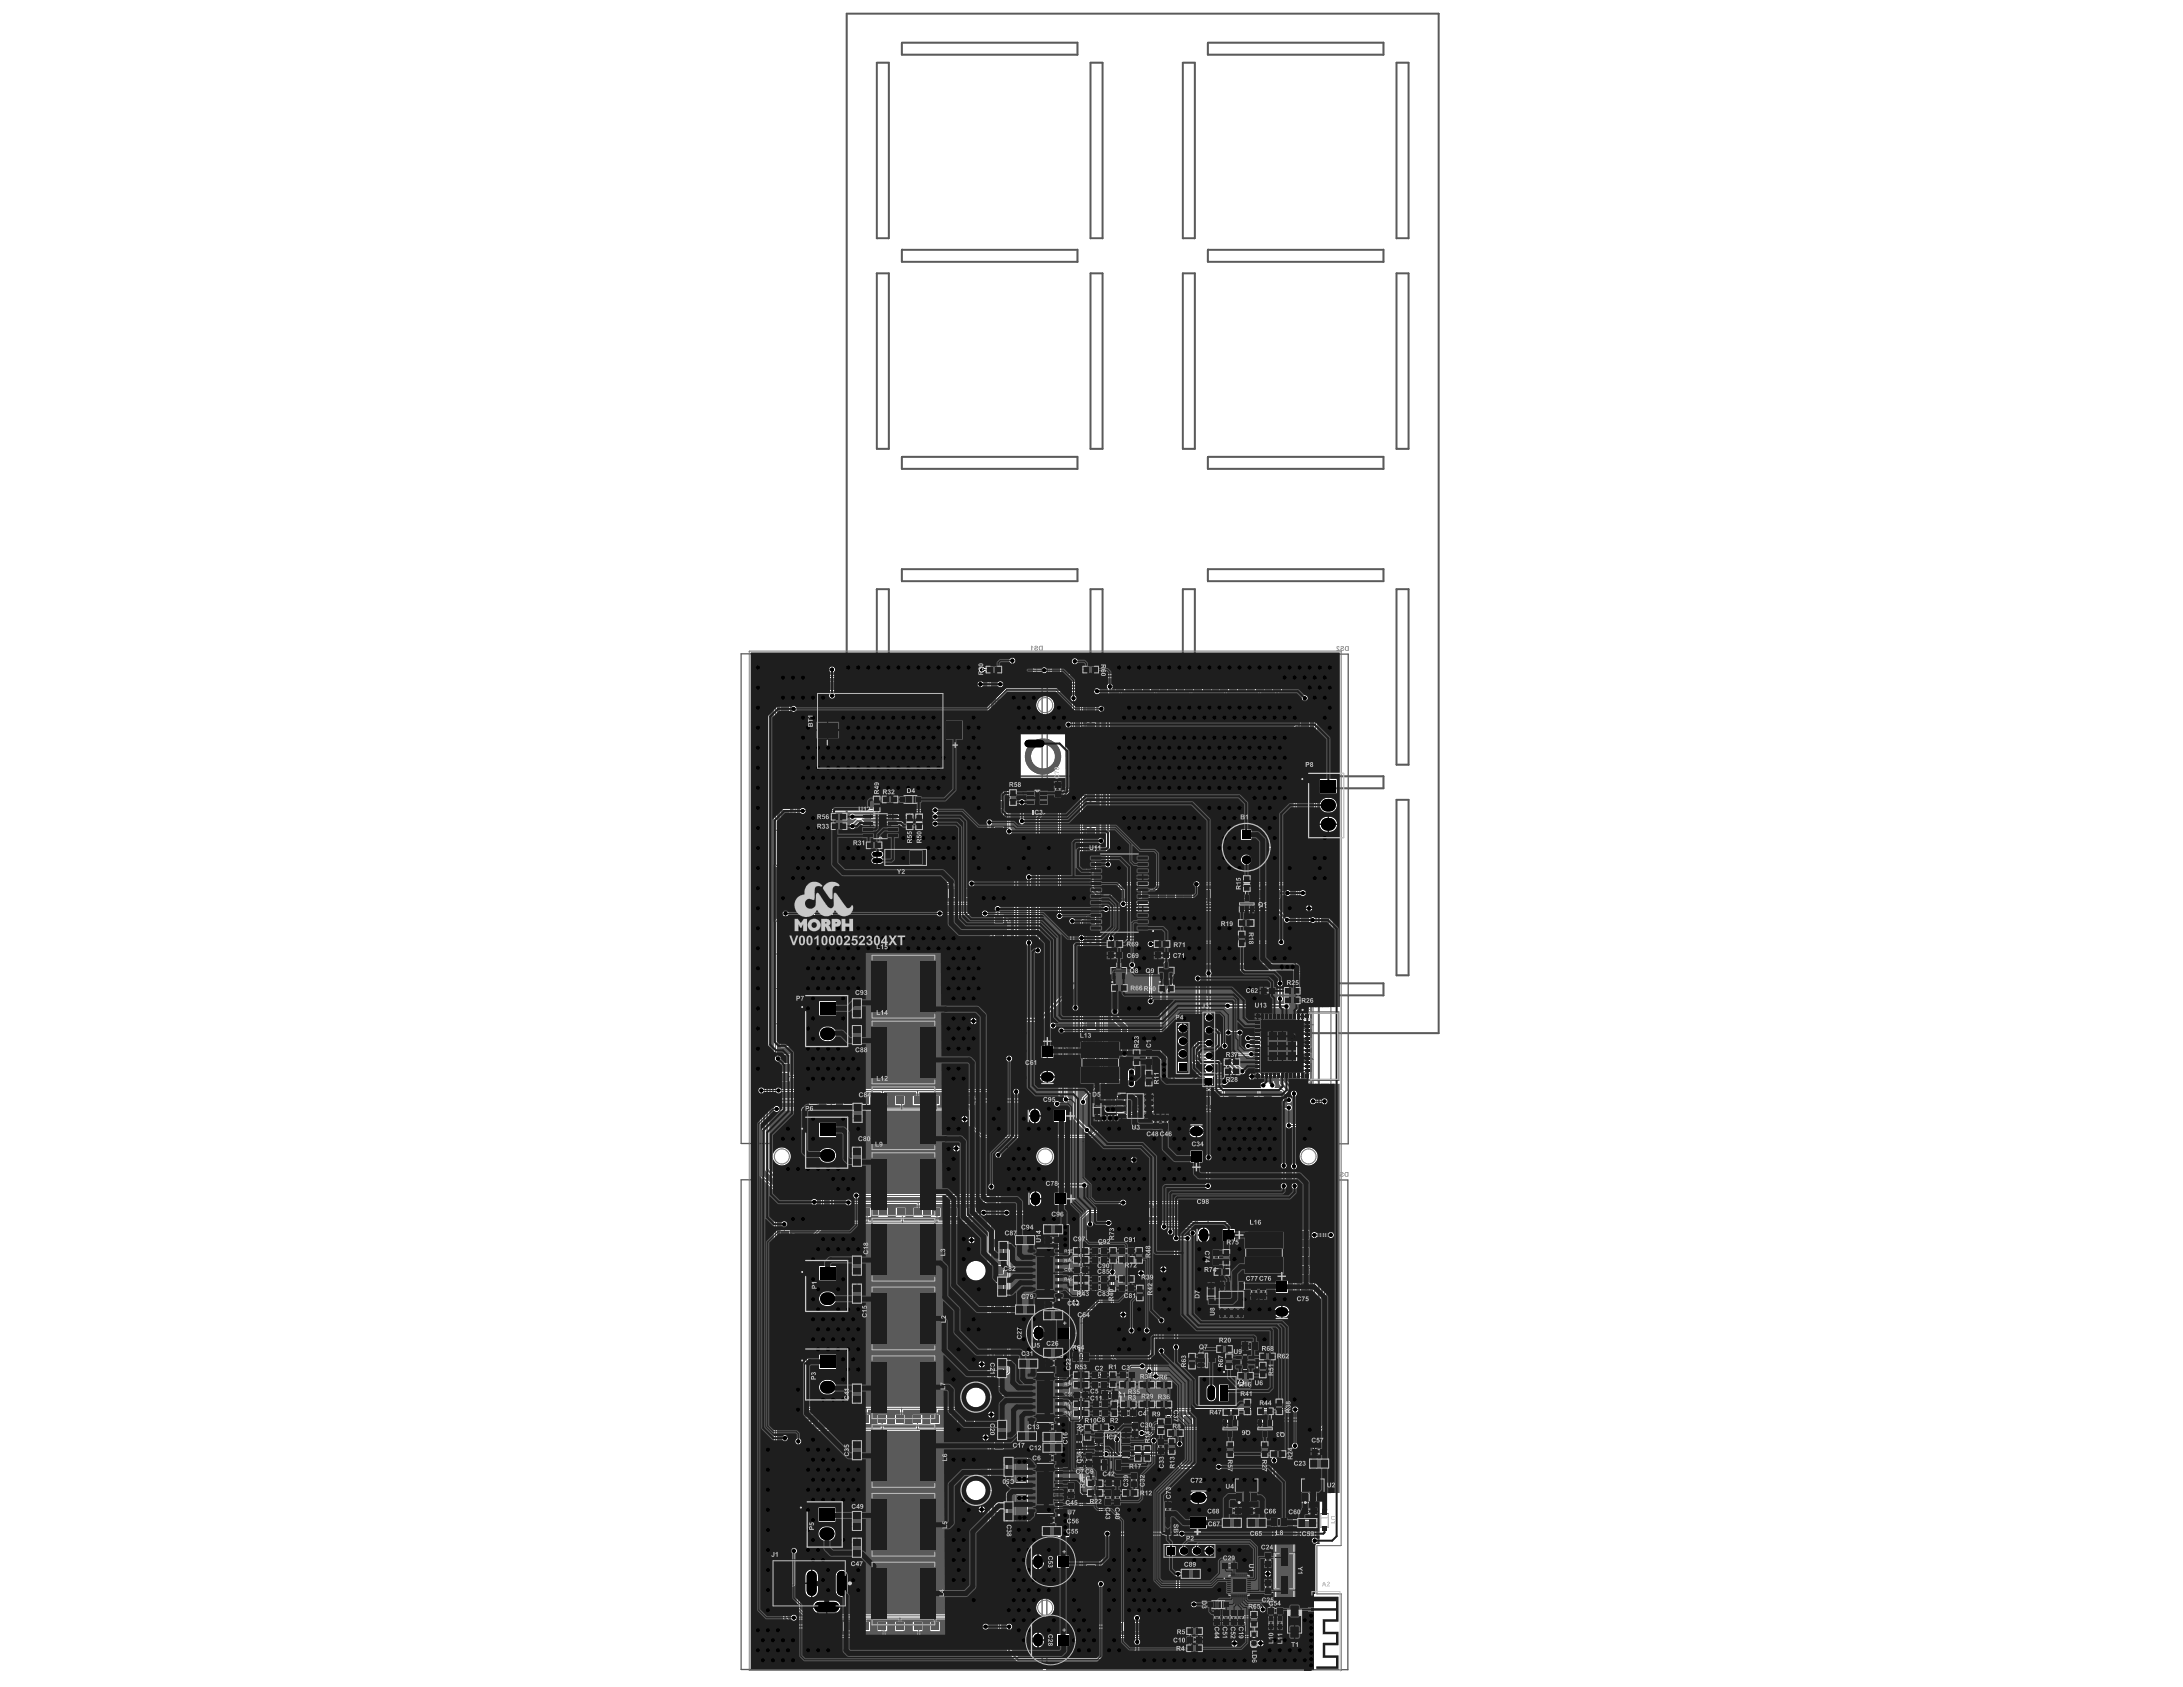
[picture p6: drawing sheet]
<svg xmlns="http://www.w3.org/2000/svg" width="279mm" height="216mm" viewBox="0 0 279 216" stroke-linecap="round" stroke-linejoin="round" font-family="sans-serif">
<path d="M151.3 190.8h4.1" fill="none" stroke="#5a5a5a" stroke-width=".13"/>
<path d="M94.9 83.7h38.5v62.6h-38.5zM134 83.7h38.6v62.7h-38.6zM94.9 151h38.5v62.7h-38.5zM134 151h38.5v62.7h-38.5z" fill="none" stroke="#5a5a5a" stroke-width=".16"/>
<path d="M167.8 204.3h.4v2h-.4z" fill-rule="evenodd" fill="#5a5a5a"/>
<g fill="none" stroke="#5a5a5a" stroke-width=".16">
<path d="M101.2 96.5h.1M101.2 91.2h.1M101.2 93.8h.1M101.2 99.2h.1M140.3 93.9h.1M140.3 96.5h.1M140.3 91.2h.1M140.3 99.3h.1M101.2 104.8h.1M101.2 107.6h.1M101.2 102.1h.1M101.2 110.3h.1"/>
<path d="M101.2 118.1h.1M104.5 115h.1M107.2 115h.1M110 115h.1M112.7 115h.1M115.6 115h.1M118.4 115h.1M121 115h.1M123.6 115h.1M128.5 118.2h.1M140.3 107.6h.1M140.3 104.8h.1"/>
<path d="M140.3 102.1h.1M140.3 110.4h.1M140.3 118.1h.1M143.7 115h.1M146.4 115h.1M149.2 115h.1M151.9 115h.1M154.8 115h.1M157.5 115h.1M160.2 115h.1M162.8 115h.1M167.7 118.3h.1"/>
<path d="M101.2 131.7h.1M101.2 134.5h.1M101.2 123.4h.1M101.2 120.7h.1M101.2 126.1h.1M101.2 129h.1M101.2 137.2h.1M128.5 131.9h.1M128.5 134.6h.1M128.5 123.5h.1M128.5 120.9h.1M128.5 126.3h.1"/>
<path d="M128.5 129.1h.1M128.5 137.4h.1M140.3 134.5h.1M140.3 131.7h.1M140.3 120.8h.1M140.3 123.4h.1M140.3 126.2h.1M140.3 129h.1M140.3 137.3h.1M167.6 134.7h.1M167.6 131.9h.1M167.6 120.9h.1"/>
<path d="M167.6 123.6h.1M167.7 126.3h.1M167.7 129.2h.1M167.7 137.4h.1M101.2 158.5h.1M104.6 141.5h.1M107.3 141.5h.1M110.1 141.5h.1M112.8 141.5h.1M115.7 141.5h.1M118.4 141.5h.1M121.1 141.5h.1"/>
<path d="M123.7 141.5h.1M140.3 158.5h.1M143.8 141.5h.1M146.5 141.5h.1M149.3 141.5h.1M152 141.5h.1M154.8 141.5h.1M157.6 141.5h.1M160.3 141.5h.1M162.9 141.5h.1M101.2 174.9h.1M101.2 172.1h.1"/>
<path d="M101.2 163.8h.1M101.2 177.6h.1M101.2 169.4h.1M101.2 166.6h.1M101.2 161.1h.1M140.3 174.9h.1M140.3 172.1h.1M140.3 163.8h.1M140.3 177.7h.1M140.3 169.4h.1M140.3 166.6h.1M140.3 161.2h.1"/>
<path d="M101.2 199h.1M101.2 190.7h.1M101.2 196.3h.1M101.2 193.4h.1M101.2 188h.1M101.2 185.4h.1M104.5 182.3h.1M107.2 182.3h.1M110 182.3h.1M112.7 182.3h.1M115.6 182.3h.1M118.4 182.3h.1"/>
<path d="M121 182.3h.1M123.6 182.3h.1M128.5 199.2h.1M128.5 190.8h.1M128.5 196.5h.1M128.5 193.6h.1M128.5 188.2h.1M128.5 185.6h.1M140.3 199h.1M140.3 190.7h.1M140.3 196.3h.1M140.3 193.5h.1"/>
<path d="M140.3 188.1h.1M140.3 185.4h.1M143.6 182.3h.1M146.4 182.3h.1M149.2 182.3h.1M151.9 182.3h.1M154.7 182.3h.1M157.5 182.3h.1M160.1 182.3h.1M162.8 182.3h.1M167.6 199.2h.1M167.6 190.9h.1"/>
<path d="M167.6 196.5h.1M167.6 193.6h.1M167.6 188.2h.1M167.6 185.6h.1M101.2 201.8h.1M101.2 204.5h.1M104.6 208.8h.1M107.3 208.8h.1M110.1 208.8h.1M112.8 208.8h.1M115.7 208.8h.1M118.4 208.8h.1"/>
<path d="M121.1 208.8h.1M123.7 208.8h.1M128.5 201.9h.1M128.5 204.7h.1M140.3 201.8h.1M140.3 204.6h.1M143.7 208.8h.1M146.5 208.8h.1M149.2 208.8h.1M151.9 208.8h.1M154.8 208.8h.1M157.6 208.8h.1"/>
<path d="M160.2 208.8h.1M162.9 208.8h.1M167.6 202h.1M167.6 204.7h.1"/>
<circle cx="112.9" cy="93.4" r="6.4"/>
</g>
<g fill="none" stroke="#5a5a5a" stroke-width=".13">
<path d="M104.5 88.6h16.3v3.6h2.5v2.5h-2.5v3.8h-16.3zM134.9 99.9h1v2.2h-1zM111.8 108.5h6.9v2.4h-6.9zM139.5 109.1h7.6v10.4h-7.6zM138.3 133.2h5.1v5.7h-5.1zM140.5 136h.6M140.8 135.7v.6M141.6 121.8h2.2v1h-2.2zM142.1 123h2.2v2.5h-2.2zM142.9 139.8h4.8v3.5h-4.8zM146.5 134.3h1v2.1h-1zM147.7 121.8h2.1v1h-2.1z"/>
<path d="M148.2 123h2.2v2.4h-2.2zM153.8 129.4h1.8v9.8h-1.8zM160.4 129.5h11v8.8h-11zM161.2 126.3h2.1v1h-2.1zM133.7 158.2h2.2v1h-2.2zM139.7 159.6h2.1v1h-2.1zM143.1 159.6h2.1v1h-2.1zM147.4 142.5h1v2.2h-1zM148.6 142.5h1v2.2h-1zM155.2 159.8h1v2.2h-1zM159.2 157.5h5.1v5.7h-5.1zM133.7 166.5h2.2v1h-2.2z"/>
<path d="M133.8 173.9h2.1v1h-2.1zM137.3 173.1h2.2v1.2h-2.2zM137.3 162h2.1v1h-2.1zM137.3 178h2.2v1h-2.2zM137.5 173.2h1.9v1h-1.9zM138.1 173.7h.6M138.4 173.4v.6M139.6 175.5h2.2v1h-2.2zM139.6 176.7h2.2v1h-2.2zM139.7 160.7h2.1v1h-2.1zM139.7 163.2h2.1v1h-2.1zM139.7 164.2h2.1v1h-2.1z"/>
<path d="M139.7 179.2h2.2v1h-2.2zM141 177.9h2.1v1.2h-2.1zM141.2 178h1.8v1h-1.8zM141.7 178.5h.7M142 178.2v.6M143.1 164.3h2.1v1h-2.1zM143.2 175.5h2.2v1h-2.2zM153.3 176h5.1v4h-5.1zM155.9 163.9h3.5v4.8h-3.5zM158 173.2h2.7v2.2h-2.7zM158.9 171.6h2.2v1.2h-2.2zM159.2 171.8h1.8v.9h-1.8z"/>
<path d="M159.7 172.2h.6M160 164.2h1v2.2h-1zM160 171.9v.7M161.2 164.2h1v2.2h-1zM161.5 160.3h.6M161.8 160v.7M98.7 199.6h9.6v1.5h.1l-.1 4.6h-1.3v.7h-2.4v-.7h-5.9zM133.6 182.1h2.2v1h-2.2zM133.6 186.1h2.2v1h-2.2zM133.8 194.1h2.1v1h-2.1zM136.6 189.7h1v2.1h-1zM137.6 183.5h1v2.1h-1z"/>
<path d="M137.7 185.8h1v2.1h-1zM138.9 185.8h1v2.1h-1zM139.7 180.4h2.2v1h-2.2zM140 183.1h4.8v3.5h-4.8zM140.9 186.8h2.6v1.4h-2.6zM141.3 190.6h1v2.1h-1zM141.4 189.3h2.1v1h-2.1zM142.5 190.6h1v2.1h-1zM143.3 180.4h2.2v1h-2.2zM144.6 188.4h1v2.1h-1zM144.7 181.9h1v2.2h-1zM148.1 184h1v2.2h-1z"/>
<path d="M149 192.1h1v2.2h-1zM149 180.2h1.1v2.2h-1.1zM156.3 199.9h2.1v1h-2.1zM156.8 192.8h2.2v1h-2.2zM157.9 188.3h3.3v3.9h-3.3zM159.4 192.8h2.2v1h-2.2zM161.8 198.5h1v2.2h-1zM162.6 194.2h2.2v1.2h-2.2zM162.9 194.3h1.8v1h-1.8zM162.9 198.7h.9v-.7h1.1v.7h1v4.8h-1v.6h-1.1v-.6h-.9zM163.4 194.8h.6M163.7 194.5v.6"/>
<path d="M166.4 188.3h3.2v3.9h-3.2zM166.5 192.9h2.1v1h-2.1zM167.7 185.3h2.2v1h-2.2zM151.8 209.3h2.2v1h-2.2zM155.3 205.9h1v2.2h-1zM156.4 205.9h3v2.2h-3zM157.4 205.9v2.2M158.4 205.9v2.2M160.1 208.8h.8v1.9h-.8zM161.8 202h1v2.2h-1zM162.2 205.6h2.1v1h-2.1zM162.3 206.8h.8v1.8h-.8z"/>
<path d="M163.4 206.8h.8v1.8h-.8z"/>
</g>
<circle cx="165.7" cy="207.5" r=".16" fill="#5a5a5a"/>
<g fill="none" stroke="#5a5a5a" stroke-width=".16">
<path d="M105.9 94.7v.6M121.9 95.4h.7M122.3 95.1v.6M132 138.7h4.1M131.6 140.8v4.1M131.7 151.4v4M151.1 144h4.1M153.2 156v4.1M162 168.7h4.1M162.9 198.7h3v4.8h-3zM160.5 209.8h.1"/>
<circle cx="159.5" cy="108.4" r="3"/>
</g>
<g fill="none" stroke="#5a5a5a" stroke-width=".13">
<path d="M104.6 88.7h16.1v9.6h-16.1zM131.7 95.4l.8-.6 .5-.2 .2 .7a1.6 1.6 0 0 0-1.1 2.4 1.6 1.6 0 0 0 2.7 .1 1.6 1.6 0 0 0-.9-2.5l.1-.6a2.25 2.25 0 0 1 1.5 3 2.25 2.25 0 0 1-3.2 1 2.25 2.25 0 0 1-.6-3.3zM112.3 108.7h6.3v2.1h-6.3zM115.7 101.8h1.7v1h-1.7zM140.8 109.3h4.9v10h-4.9zM138.9 134.3a2.56 2.56 0 0 1 4.2 .5v2.4a2.56 2.56 0 0 1-4.5 0v-2.4zM142.3 123.8h1.8v.9h-1.8zM144.1 140h2.5v3.1h-2.5zM144.9 140l-.8 .8M148.3 123.8h1.9v.8h-1.9zM160.5 129.7h10.7v8.4h-10.7zM167.7 129.7v8.4"/>
<path d="M131.4 159.6h4.7v6.7h-4.7zM139.9 141.2h1v1.7h-1zM159.9 158.6a2.56 2.56 0 0 1 4.1 .5v2.5a2.56 2.56 0 0 1-4.5 0v-2.5zM131.4 175.5h4.7v6.7h-4.7zM133.5 162.9h.6M133.5 178.8h.6M133.8 162.6v.7M133.8 178.5v.7M137.8 173.3h1.4v.9h-1.4zM141.4 178.1h1.4v.9h-1.4zM153.5 176.2h4.7v3.7h-4.7zM154.5 164.7h1v1.7h-1z"/>
<path d="M156 165h3.2v2.5h-3.2zM158.4 165l.8 .9M158.8 173.4h1.1v1.9h-1.1zM159.4 171.8h1.4v.9h-1.4zM98.9 199.7h9.3v5.8h-9.3zM131.4 187.1h4.7v6.8h-4.7zM133.5 190.5h.6M133.8 190.2v.6M141.1 183.3h2.5v3.1h-2.5zM141.2 187h2v1h-2zM143.6 185.6l-.8 .8M158.1 189.3h2.9v1.6h-2.9z"/>
<path d="M163.1 198.8h2.6v4.5h-2.6zM163.1 194.4h1.4v.9h-1.4zM166.6 189.3h2.9v1.6h-2.9zM169 193.7h1v1.7h-1zM155.1 204.9h1.7v1h-1.7zM157.3 201.6h2.6v2.6h-2.6zM160.2 209.2h.5v1.1h-.5zM160.2 210.1h.5M160.2 209.4h.5"/>
<circle cx="166.7" cy="99.7" r=".06"/>
<circle cx="147.6" cy="119.2" r=".06"/>
<circle cx="102.7" cy="128.9" r=".06"/>
<circle cx="134.1" cy="136.2" r="3.2"/>
<circle cx="142.4" cy="125.7" r=".06"/>
<circle cx="148.4" cy="125.7" r=".06"/>
<circle cx="166.7" cy="129.2" r=".06"/>
<circle cx="102.7" cy="144.4" r=".06"/>
<circle cx="134.1" cy="142.8" r="3.2"/>
<circle cx="134.1" cy="153.4" r="3.2"/>
<circle cx="153.1" cy="146.4" r="3.2"/>
<circle cx="155.7" cy="158.1" r="3.2"/>
<circle cx="102.7" cy="162.8" r=".06"/>
<circle cx="102.7" cy="174.1" r=".06"/>
<circle cx="134.5" cy="170.6" r="3.2"/>
<circle cx="156.6" cy="175.6" r=".06"/>
<circle cx="160.9" cy="175" r=".06"/>
<circle cx="164.1" cy="166.3" r="3.2"/>
<circle cx="102.5" cy="192.9" r=".06"/>
<circle cx="134.5" cy="199.9" r="3.2"/>
<circle cx="153.4" cy="193.3" r="3.2"/>
<circle cx="134.5" cy="209.9" r="3.2"/>
</g>
<g fill="none" stroke="#5a5a5a" stroke-width=".19">
<circle cx="158.6" cy="192.3" r=".09"/>
<circle cx="167.1" cy="192.3" r=".09"/>
</g>
<g fill="#5a5a5a">
<path d="M134.3 158.4h.3v.6h-.3z"/>
<path d="M135 158.4h.3v.6h-.3z"/>
<path d="M140.2 159.8h.3v.6h-.3z"/>
<path d="M141 159.8h.3v.6h-.3z"/>
<path d="M144.4 159.8h.3v.6h-.3z"/>
<path d="M143.6 159.8h.3v.6h-.3z"/>
<path d="M141 160.9h.3v.6h-.3z"/>
<path d="M140.2 160.9h.3v.6h-.3z"/>
<path d="M137.8 162.2h.4v.7h-.4z"/>
<path d="M138.6 162.2h.3v.7h-.3z"/>
<path d="M141 163.4h.3v.6h-.3z"/>
<path d="M140.2 163.4h.3v.6h-.3z"/>
<path d="M141 164.4h.3v.6h-.3z"/>
<path d="M140.2 164.4h.3v.6h-.3z"/>
<path d="M144.4 164.5h.3v.6h-.3z"/>
<path d="M143.6 164.5h.3v.6h-.3z"/>
<path d="M134.3 166.7h.3v.6h-.3z"/>
<path d="M135 166.7h.3v.6h-.3z"/>
<path d="M144.8 189.6h.7v.4h-.7z"/>
<path d="M144.8 188.9h.7v.3h-.7z"/>
<path d="M161.4 165.5h.6v.3h-.6z"/>
<path d="M161.4 164.7h.6v.4h-.6z"/>
<path d="M155.4 160.4h.6v.3h-.6z"/>
<path d="M155.4 161.1h.6v.3h-.6z"/>
<path d="M169 185.5h.3v.6h-.3z"/>
<path d="M168.3 185.5h.3v.6h-.3z"/>
<path d="M167 193.1h.4v.6h-.4z"/>
<path d="M167.8 193.1h.3v.6h-.3z"/>
<path d="M149.2 193.4h.6v.3h-.6z"/>
<path d="M149.2 192.6h.6v.4h-.6z"/>
<path d="M158.1 193h.3v.6h-.3z"/>
<path d="M157.4 193h.3v.6h-.3z"/>
<path d="M160.7 193h.3v.6h-.3z"/>
<path d="M160 193h.3v.6h-.3z"/>
<path d="M160.2 165.5h.6v.3h-.6z"/>
<path d="M160.2 164.7h.6v.4h-.6z"/>
<path d="M148.8 143.1h.6v.3h-.6z"/>
<path d="M148.8 143.8h.6v.3h-.6z"/>
<path d="M147.6 143.8h.6v.3h-.6z"/>
<path d="M147.6 143.1h.6v.3h-.6z"/>
<path d="M146.7 134.8h.6v.3h-.6z"/>
<path d="M146.7 135.6h.6v.3h-.6z"/>
<path d="M163.6 207.2h.5v.2h-.5z"/>
<path d="M163.6 207.9h.5v.3h-.5z"/>
<path d="M162.4 207.2h.5v.2h-.5z"/>
<path d="M162.4 207.9h.5v.3h-.5z"/>
<path d="M162 199.1h.6v.3h-.6z"/>
<path d="M162 199.8h.6v.4h-.6z"/>
<path d="M162 202.6h.6v.3h-.6z"/>
<path d="M162 203.3h.6v.3h-.6z"/>
<path d="M162.5 126.5h.3v.6h-.3z"/>
<path d="M161.7 126.5h.4v.6h-.4z"/>
<path d="M134.3 194.3h.4v.6h-.4z"/>
<path d="M135.1 194.3h.3v.6h-.3z"/>
<path d="M136.8 190.2h.6v.3h-.6z"/>
<path d="M136.8 191h.6v.3h-.6z"/>
<path d="M139.1 187h.6v.4h-.6z"/>
<path d="M139.1 186.3h.6v.3h-.6z"/>
<path d="M137.9 186.3h.6v.3h-.6z"/>
<path d="M137.9 187h.6v.4h-.6z"/>
<path d="M134.2 186.3h.3v.6h-.3z"/>
<path d="M134.9 186.3h.3v.6h-.3z"/>
<path d="M137.8 184h.6v.3h-.6z"/>
<path d="M137.8 184.8h.6v.3h-.6z"/>
<path d="M134.9 182.3h.3v.6h-.3z"/>
<path d="M134.2 182.3h.3v.6h-.3z"/>
<path d="M138.6 178.2h.3v.6h-.3z"/>
<path d="M137.8 178.2h.4v.6h-.4z"/>
<path d="M135.1 174.1h.3v.6h-.3z"/>
<path d="M134.3 174.1h.4v.6h-.4z"/>
<path d="M141.5 191.8h.6v.4h-.6z"/>
<path d="M141.5 191.1h.6v.3h-.6z"/>
<path d="M142.7 191.1h.6v.3h-.6z"/>
<path d="M142.7 191.9h.6v.3h-.6z"/>
<path d="M142.7 189.5h.3v.6h-.3z"/>
<path d="M141.9 189.5h.3v.6h-.3z"/>
<path d="M148.3 184.6h.6v.3h-.6z"/>
<path d="M148.3 185.3h.6v.4h-.6z"/>
<path d="M144.9 182.5h.6v.3h-.6z"/>
<path d="M144.9 183.2h.6v.3h-.6z"/>
<path d="M149.2 180.8h.7v.3h-.7z"/>
<path d="M149.2 181.5h.6v.3h-.6z"/>
<path d="M144.6 180.6h.3v.6h-.3z"/>
<path d="M143.9 180.6h.3v.6h-.3z"/>
<path d="M140.3 180.6h.3v.6h-.3z"/>
<path d="M141 180.6h.4v.6h-.4z"/>
<path d="M141 179.4h.4v.6h-.4z"/>
<path d="M140.3 179.4h.3v.6h-.3z"/>
<path d="M140.9 176.9h.3v.6h-.3z"/>
<path d="M140.2 176.9h.3v.6h-.3z"/>
<path d="M140.2 175.7h.3v.6h-.3z"/>
<path d="M140.9 175.7h.4v.6h-.4z"/>
<path d="M144.5 175.7h.3v.6h-.3z"/>
<path d="M143.7 175.7h.4v.6h-.4z"/>
<path d="M148.2 122h.3v.6h-.3z"/>
<path d="M148.9 122h.4v.6h-.4z"/>
<path d="M142.9 122h.3v.6h-.3z"/>
<path d="M142.2 122h.3v.6h-.3z"/>
<path d="M135.1 101.2h.6v.3h-.6z"/>
<path d="M135.1 100.5h.6v.3h-.6z"/>
<path d="M156.8 200h.4v.7h-.4z"/>
<path d="M157.6 200h.3v.7h-.3z"/>
<path d="M153.1 209.5h.3v.6h-.3z"/>
<path d="M152.4 209.5h.3v.6h-.3z"/>
<path d="M155.5 206.4h.6v.4h-.6z"/>
<path d="M155.5 207.2h.6v.3h-.6z"/>
<path d="M156.6 207.2h.6v.3h-.6z"/>
<path d="M156.6 206.4h.6v.4h-.6z"/>
<path d="M157.6 207.2h.6v.3h-.6z"/>
<path d="M157.6 206.4h.6v.4h-.6z"/>
<path d="M158.6 206.4h.6v.4h-.6z"/>
<path d="M158.6 207.2h.6v.3h-.6z"/>
<path d="M163.5 205.8h.3v.6h-.3z"/>
<path d="M162.7 205.8h.3v.6h-.3z"/>
</g>
<g fill="none" stroke="#5a5a5a" stroke-width=".13">
<path d="M111.4 104.1h2.6v3.2h-2.6zM111.4 106.8h-.7v.3h.7M111.4 104.4h-.7v.3h.7M111.4 105.2h-.7v.3h.7M111.4 106h-.7v.3h.7M112.5 107.3l.2-.2 .2 .2M114 106.8h.7v.3h-.7M114 106h.7v.3h-.7M114 105.2h.7v.3h-.7M114 104.4h.7v.3h-.7M132.2 101.3h-.4v.4h.4M132.2 101.1h1.1v2h-1.1z"/>
<path d="M132.2 101.9h-.4v.4h.4M132.2 102.6h-.4v.3h.4M132.6 101.1l.2 .2 .2-.2M133.3 101.3h.4v.4h-.4M133.3 101.9h.4v.4h-.4M133.3 102.6h.4v.3h-.4M135.1 100.8v.4M135.6 100.8v.4M158.5 114.5h2.2v2.4h-2.2zM158.6 115.3h1.9v.8h-1.9zM158.6 115.5l.7 .6M111.6 122.3h8v8h-8z"/>
<path d="M111.6 130.7h8v8h-8zM111.6 139.1h8v8h-8zM142.5 122h.4M142.5 122.6h.4M146.7 135.1v.5M147.3 135.1v.5M148.5 122h.5M148.5 122.6h.5M154 129.5h1.5v9.6h-1.5zM162 127h.5M162 126.5h.5M111.6 147.5h8v8h-8z"/>
<path d="M111.6 155.9h8v8h-8zM134.6 158.4h.4M134.6 159h.4M140.5 159.8h.5M143.9 159.8h.5M147.6 143.4v.4M148.2 143.4v.4M148.9 143.4v.4M149.4 143.4v.4M111.6 164.7h8v8h-8zM111.6 173.5h8v8h-8zM134.6 166.8h.4"/>
<path d="M134.6 167.3h.4M134.6 174.7h.5M134.6 174.2h.5M138.1 162.3h.5M138.1 162.8h.5M138.1 178.8h.5M138.1 178.2h.5M140.5 177.5h.4M140.5 176.9h.4M140.5 175.7h.4M140.5 176.3h.4M140.5 160.4h.5"/>
<path d="M140.5 161.5h.5M140.5 161h.5M140.5 163.9h.5M140.5 163.4h.5M140.5 165h.5M140.5 164.5h.5M140.6 179.5h.5M143.9 160.4h.5M143.9 165.1h.5M143.9 164.5h.5M144.1 176.3h.4M144.1 175.7h.4"/>
<path d="M153.2 173h2.5v2.2h-2.5zM154 173.2h.9v1.8h-.9zM154.6 173.2l-.6 .6M155.4 160.7v.4M155.9 160.7v.4M160.2 165v.5M160.7 165v.5M161.4 165v.5M162 165v.5M111.6 182.3h8v8h-8zM111.6 191.1h8v8h-8zM111.6 199.9h8v8h-8z"/>
<path d="M134.5 182.9h.4M134.5 182.3h.4M134.5 186.3h.4M134.5 186.9h.4M134.6 194.3h.5M134.6 194.8h.5M136.8 190.5v.5M137.3 190.5v.5M137.9 184.3v.5M137.9 186.6v.5M138.4 184.3v.5M138.5 186.6v.5"/>
<path d="M139.1 186.6v.5M139.6 186.6v.5M140.6 181.1h.5M140.6 180.6h.5M140.6 180h.5M141.5 191.4v.5M142.1 191.4v.5M142.2 190.1h.5M142.2 189.6h.5M142.7 191.4v.5M143.3 191.4v.5M144.2 181.1h.4"/>
<path d="M144.2 180.6h.4M144.9 189.2v.5M144.9 182.8v.4M145.4 189.2v.5M145.5 182.8v.4M148.3 184.9v.4M148.8 184.9v.4M149.1 194.8h.7v1.6h-.7zM149.2 193v.4M149.3 181.1v.4M149.7 193v.4M149.8 181.1v.4"/>
<path d="M156.3 181.6h2.3v2.5h-2.3zM156.5 182.4h1.9v.9h-1.9zM157.7 193.6h.4M157.7 193.1h.4M157.8 182.4l.6 .7M160.3 193.6h.4M160.3 193.1h.4M160.8 181.6h2.2v2.5h-2.2zM161 182.4h1.8v.9h-1.8zM162 199.4v.4M162.2 182.4l.6 .6M162.5 199.4v.4"/>
<path d="M167.3 193.2h.5M167.3 193.7h.5M168.6 186h.4M168.6 185.5h.4M152.7 210.1h.4M152.7 209.6h.4M155.5 206.8v.4M156 206.8v.4M156.6 206.8v.4M157.1 200.1h.5M157.1 200.6h.5M157.2 206.8v.4"/>
<path d="M157.6 206.8v.4M158.2 206.8v.4M158.6 206.8v.4M159.1 206.8v.4M162 202.9v.4M162.4 207.2h.5v1h-.5zM162.5 202.9v.4M163 206.4h.5M163 205.9h.5M163.6 207.2h.5v1h-.5z"/>
<circle cx="154.7" cy="139.5" r=".06"/>
</g>
<g fill="#5a5a5a">
<path d="M149.1 195.5l.4 .3 .3-.3v.9h-.7z"/>
<path d="M149.1 194.8h.7v.5l-.3 .3-.4-.3z"/>
</g>
<g fill="none" stroke="#5a5a5a" stroke-width=".13">
<path d="M127.7 96.3h.3M127.7 91.8h.3M127.9 91.7v.2M127.9 96.2v.2M130.5 85.8h.3M130.6 85.6v.3M136.2 85.8h.3M136.3 85.6v.3M166.9 96.3h.3M166.9 91.8h.3M167 91.7v.3M167 96.2v.3"/>
<path d="M167.1 91.7v.3M167.1 96.2v.3M127.7 109.6h.3M127.7 105.2h.3M127.7 100.8h.3M127.9 100.7v.2M127.9 105.1v.3M127.9 109.5v.2M166.9 109.6h.3M166.9 105.3h.3M166.9 100.8h.3M167 100.7v.3"/>
<path d="M167 105.1v.3M167 109.5v.3M167.1 100.7v.3M167.1 105.1v.3M167.1 109.5v.3M127.7 159.1h.3M127.9 159v.2M132.5 159.7h2.6v6.5h-2.6zM166.9 159.1h.2M167 159v.3M127.7 176.9h.3M127.7 163.6h.3"/>
<path d="M127.7 168.1h.3M127.7 172.5h.3M127.9 163.5v.2M127.9 168v.2M127.9 172.4v.3M127.9 176.8v.2M132.5 175.6h2.6v6.4h-2.6zM166.9 163.6h.2M166.9 168.1h.2M166.9 172.6h.2M166.9 176.9h.2M167 163.5v.3"/>
<path d="M167 168v.3M167 172.4v.3M167 176.8v.3M132.5 187.3h2.6v6.4h-2.6z"/>
<circle cx="133.5" cy="96.8" r="1.6"/>
<circle cx="133.5" cy="96.8" r="2.25"/>
<circle cx="134.5" cy="165.6" r=".32"/>
<circle cx="134.5" cy="181.5" r=".32"/>
<circle cx="134.5" cy="193.1" r=".32"/>
</g>
<g fill="none" stroke="#5a5a5a" stroke-width=".26">
<path d="M108.4 1.8h75.7v130.4h-75.7zM112.2 8h1.6v22.5h-1.6zM115.4 5.5h22.5v1.5h-22.5zM139.6 8h1.5v22.5h-1.5zM151.4 8h1.5v22.5h-1.5zM154.6 5.5h22.5v1.5h-22.5zM178.7 8h1.6v22.5h-1.6zM112.2 35h1.6v22.4h-1.6zM115.4 32h22.5v1.5h-22.5zM139.6 35h1.5v22.4h-1.5zM151.4 35h1.5v22.4h-1.5zM154.6 32h22.5v1.5h-22.5z"/>
<path d="M178.7 35h1.6v22.4h-1.6zM115.4 58.5h22.5v1.5h-22.5zM154.6 58.5h22.5v1.5h-22.5zM112.2 75.4h1.6v22.5h-1.6zM115.4 72.8h22.5v1.6h-22.5zM139.6 75.4h1.5v22.5h-1.5zM151.4 75.4h1.5v22.5h-1.5zM154.6 72.8h22.5v1.6h-22.5zM178.7 75.4h1.6v22.5h-1.6zM99.7 89.6h1.6v22.5h-1.6zM102.9 87.1h22.5v1.5h-22.5zM115.4 99.3h22.5v1.6h-22.5z"/>
<path d="M127.1 89.6h1.5v22.5h-1.5zM138.9 89.7h1.6v22.4h-1.6zM142.1 87.1h22.5v1.6h-22.5zM154.6 99.3h22.5v1.6h-22.5zM166.3 89.7h1.5v22.4h-1.5zM99.7 116.6h1.6v22.5h-1.6zM102.9 113.6h22.5v1.5h-22.5zM112.2 102.4h1.6v22.4h-1.6zM127.1 116.6h1.5v22.5h-1.5zM138.9 116.6h1.6v22.5h-1.6zM139.6 102.4h1.5v22.4h-1.5zM142.1 113.6h22.5v1.6h-22.5z"/>
<path d="M151.4 102.4h1.5v22.4h-1.5zM166.3 116.6h1.5v22.5h-1.5zM178.7 102.4h1.6v22.4h-1.6zM115.4 125.8h22.5v1.6h-22.5zM154.6 125.8h22.5v1.6h-22.5zM99.7 157h1.6v22.4h-1.6zM102.9 140.1h22.5v1.5h-22.5zM102.9 154.4h22.5v1.5h-22.5zM127.1 157h1.5v22.4h-1.5zM138.9 157h1.5v22.4h-1.5zM142.1 154.4h22.4v1.6h-22.4zM142.1 140.1h22.5v1.6h-22.5z"/>
<path d="M166.2 157h1.6v22.4h-1.6zM99.7 183.9h1.6v22.5h-1.6zM102.9 180.9h22.5v1.5h-22.5zM127.1 183.9h1.5v22.5h-1.5zM138.9 183.9h1.5v22.5h-1.5zM142.1 180.9h22.4v1.6h-22.4zM166.2 183.9h1.6v22.5h-1.6zM102.9 207.4h22.5v1.5h-22.5zM142.1 207.4h22.4v1.6h-22.4z"/>
</g>
<g fill="none" stroke="#787878" stroke-width=".13">
<path d="M171.7 197.8v-114.5h-75.8v130.5h75.8"/>
<circle cx="133.8" cy="90.2" r=".96"/>
<circle cx="100.1" cy="148" r=".96"/>
<circle cx="133.8" cy="148" r=".96"/>
<circle cx="167.5" cy="148" r=".96"/>
<circle cx="133.8" cy="205.8" r=".96"/>
</g>
<path d="M168.5 197.9v6.1h3.2v9.8M168.5 197.8h3.2" fill="none" stroke="#787878" stroke-width=".16"/>
<g fill="none" stroke="#8c8c8c" stroke-width=".13">
<path d="M99.8 91.2v-1.2h1.4v1.2M99.8 92.5v1.1l.2 .3h1l.2-.3v-1.1M99.8 95.7v-1.2h1.4v1.2M99.8 97v1.1l.2 .3h1l.2-.3v-1.1M104.7 87.1h-1.1l-.3 .3v.9l.3 .3h1.1M106 87.1h1.2v1.5h-1.2M109.1 87.1h-1.1l-.3 .3v.9l.3 .3h1.1M110.4 87.1h1.2v1.5h-1.2M113.5 87.1h-1.1l-.3 .3v.9l.3 .3h1.1M114.8 87.1h1.2v1.5h-1.2M118 87.1h-1.1l-.3 .3v.9l.3 .3h1.1M119.3 87.1h1.2v1.5h-1.2"/>
<path d="M122.5 87.1h-1.1l-.3 .3v.9l.3 .3h1.1M123.8 87.1h1.2v1.5h-1.2M127.1 91.1v-1.2h1.5v1.2M127.1 92.4v1.1l.3 .3h.9l.3-.3v-1.1M127.1 95.7v-1.3h1.5v1.3M127.1 96.9v1.1l.3 .3h.9l.3-.3v-1.1M130 85h-1.2v1.5h1.2M131.3 85h1.1l.3 .3v1l-.3 .2h-1.1M135.7 85h-1.1l-.3 .3v1l.3 .2h1.1M137 85h1.2v1.5h-1.2M138.9 91.2v-1.2h1.5v1.2M138.9 92.5v1.1l.3 .3h1l.2-.3v-1.1"/>
<path d="M138.9 95.7v-1.2h1.5v1.2M138.9 97v1.1l.3 .3h1l.2-.3v-1.1M143.9 87.1h-1.1l-.3 .3v1l.3 .2h1.1M145.2 87.1h1.2v1.5h-1.2M148.3 87.1h-1.1l-.4 .3v1l.4 .2h1.1M149.5 87.1h1.3v1.5h-1.3M152.7 87.1h-1.1l-.3 .3v1l.3 .2h1.1M154 87.1h1.2v1.5h-1.2M157.2 87.1h-1.1l-.3 .3v1l.3 .2h1.1M158.5 87.1h1.2v1.5h-1.2M161.7 87.1h-1.1l-.3 .3v1l.3 .2h1.1M163 87.1h1.2v1.5h-1.2"/>
<path d="M166.3 97v1.1l.3 .3h.9l.3-.3v-1.1M166.3 91.2v-1.2h1.5v1.2M166.3 92.5v1.1l.3 .3h.9l.3-.3v-1.1M166.3 95.7v-1.2h1.5v1.2M99.8 100.2v-1.2h1.4v1.2M99.8 101.5v1.1l.2 .3h1l.2-.3v-1.1M99.8 104.6v-1.2h1.4v1.2M99.8 105.9v1.1l.2 .3h1l.2-.3v-1.1M99.8 109v-1.2h1.4v1.2M99.8 110.3v1.1l.2 .3h1l.2-.3v-1.1M99.8 118.2v-1.2h1.4v1.2M99.8 119.5v1.1l.2 .3h1l.2-.3v-1.1"/>
<path d="M104.6 113.6h-1.1l-.3 .3v.9l.3 .3h1.1M105.9 113.6h1.2v1.5h-1.2M109 113.6h-1.1l-.3 .3v.9l.3 .3h1.1M110.3 113.6h1.2v1.5h-1.2M113.4 113.6h-1.1l-.3 .3v.9l.3 .3h1.1M114.7 113.6h1.2v1.5h-1.2M117.9 113.6h-1.1l-.3 .3v.9l.3 .3h1.1M119.2 113.6h1.2v1.5h-1.2M122.4 113.6h-1.1l-.3 .3v.9l.3 .3h1.1M123.7 113.6h1.2v1.5h-1.2M127.1 100.2v-1.3h1.5v1.3M127.1 101.4v1.1l.3 .3h.9l.3-.3v-1.1"/>
<path d="M127.1 104.6v-1.2h1.5v1.2M127.1 105.9v1.1l.3 .3h.9l.3-.3v-1.1M127.1 108.9v-1.2h1.5v1.2M127.1 110.2v1.1l.3 .3h.9l.3-.3v-1.1M127.1 118.2v-1.3h1.5v1.3M127.1 119.4v1.1l.3 .3h1l.2-.3v-1.1M138.9 100.3v-1.3h1.5v1.3M138.9 101.5v1.1l.3 .3h1l.2-.3v-1.1M138.9 104.7v-1.2h1.5v1.2M138.9 106v1.1l.3 .3h1l.2-.3v-1.1M138.9 109v-1.2h1.5v1.2M138.9 110.3v1.1l.3 .3h1l.2-.3v-1.1"/>
<path d="M138.9 118.3v-1.3h1.5v1.3M138.9 119.5v1.1l.3 .3h1l.2-.3v-1.1M143.8 113.6h-1.1l-.3 .3v1l.3 .2h1.1M145.1 113.6h1.2v1.5h-1.2M148.2 113.6h-1.1l-.4 .3v1l.4 .2h1.1M149.4 113.6h1.3v1.5h-1.3M152.6 113.6h-1.1l-.3 .3v1l.3 .2h1.1M153.9 113.6h1.2v1.5h-1.2M157.1 113.6h-1.1l-.3 .3v1l.3 .2h1.1M158.4 113.6h1.2v1.5h-1.2M161.6 113.6h-1.1l-.3 .3v1l.3 .2h1.1M162.9 113.6h1.2v1.5h-1.2"/>
<path d="M166.3 104.6v-1.2h1.5v1.2M166.3 105.9v1.1l.3 .3h.9l.3-.3v-1.1M166.3 101.5v1.1l.3 .3h.9l.3-.3v-1.1M166.3 100.2v-1.2h1.5v1.2M166.3 109v-1.2h1.5v1.2M166.3 110.3v1.1l.3 .3h.9l.3-.3v-1.1M166.3 118.2v-1.2h1.5v1.2M166.3 119.5v1.1l.3 .3h.9l.3-.3v-1.1M99.8 122.7v-1.2h1.4v1.2M99.8 124v1.1l.2 .3h1l.2-.3v-1.1M99.8 127.2v-1.2h1.4v1.2M99.8 128.5v1.1l.2 .3h1l.2-.3v-1.1"/>
<path d="M99.8 131.7v-1.3h1.4v1.3M99.8 132.9v1.1l.2 .3h1l.2-.3v-1.1M99.8 136v-1.2h1.4v1.2M99.8 137.3v1.1l.2 .3h1l.2-.3v-1.1M127.1 122.7v-1.3h1.5v1.3M127.1 123.9v1.1l.3 .4h1l.2-.4v-1.1M127.1 127.2v-1.3h1.5v1.3M127.1 128.4v1.1l.3 .4h1l.2-.4v-1.1M127.1 131.6v-1.2h1.5v1.2M127.1 132.9v1.1l.3 .3h1l.2-.3v-1.1M127.1 136v-1.3h1.5v1.3M127.1 137.2v1.1l.3 .3h1l.2-.3v-1.1"/>
<path d="M138.9 122.8v-1.3h1.5v1.3M138.9 124v1.1l.3 .4h1l.2-.4v-1.1M138.9 127.3v-1.3h1.5v1.3M138.9 128.5v1.1l.3 .4h1l.2-.4v-1.1M138.9 131.7v-1.2h1.5v1.2M138.9 133v1.1l.3 .3h1l.2-.3v-1.1M138.9 136.1v-1.3h1.5v1.3M138.9 137.3v1.1l.3 .3h1l.2-.3v-1.1M166.3 131.6v-1.2h1.5v1.2M166.3 128.5v1.1l.3 .3h.9l.3-.3v-1.1M166.3 122.7v-1.2h1.5v1.2M166.3 124v1.1l.3 .3h.9l.3-.3v-1.1"/>
<path d="M166.3 127.2v-1.2h1.5v1.2M166.3 132.9v1.1l.3 .3h.9l.3-.3v-1.1M166.3 136v-1.2h1.5v1.2M166.3 137.3v1.1l.3 .3h.9l.3-.3v-1.1M99.8 158.5v-1.2h1.4v1.2M99.8 159.8v1.1l.2 .3h1l.2-.3v-1.1M104.6 140.1h-1.1l-.3 .3v.9l.3 .3h1.1M104.7 154.4h-1.1l-.3 .3v.9l.3 .3h1.1M105.9 140.1h1.2v1.5h-1.2M106 154.4h1.2v1.5h-1.2M109 140.1h-1.1l-.3 .3v.9l.3 .3h1.1M109.1 154.4h-1.1l-.3 .3v.9l.3 .3h1.1"/>
<path d="M110.3 140.1h1.2v1.5h-1.2M110.4 154.4h1.2v1.5h-1.2M113.4 140.1h-1.1l-.3 .3v.9l.3 .3h1.1M113.5 154.4h-1.1l-.3 .3v.9l.3 .3h1.1M114.7 140.1h1.2v1.5h-1.2M114.8 154.4h1.2v1.5h-1.2M117.9 140.1h-1.1l-.3 .3v.9l.3 .3h1.1M118 154.4h-1.1l-.3 .3v.9l.3 .3h1.1M119.2 140.1h1.2v1.5h-1.2M119.3 154.4h1.2v1.5h-1.2M122.4 140.1h-1.1l-.3 .3v.9l.3 .3h1.1M122.5 154.4h-1.1l-.3 .3v.9l.3 .3h1.1"/>
<path d="M123.7 140.1h1.2v1.5h-1.2M123.8 154.4h1.2v1.5h-1.2M127.1 158.5v-1.3h1.5v1.3M127.1 159.7v1.1l.3 .4h.9l.3-.4v-1.1M138.9 158.5v-1.2h1.5v1.2M138.9 159.8v1.1l.3 .3h.9l.3-.3v-1.1M143.8 140.1h-1.1l-.3 .3v1l.3 .2h1.1M143.8 154.4h-1.1l-.3 .3v1l.3 .2h1.1M145.1 140.1h1.2v1.5h-1.2M145.1 154.4h1.2v1.5h-1.2M148.2 140.1h-1.1l-.3 .3v1l.3 .2h1.1M148.2 154.4h-1.1l-.3 .3v1l.3 .2h1.1"/>
<path d="M149.5 140.1h1.2v1.5h-1.2M149.5 154.4h1.2v1.5h-1.2M152.6 140.1h-1.1l-.3 .3v1l.3 .2h1.1M152.6 154.4h-1.1l-.3 .3v1l.3 .2h1.1M153.9 140.1h1.2v1.5h-1.2M153.9 154.4h1.2v1.5h-1.2M157.1 140.1h-1.1l-.3 .3v1l.3 .2h1.1M157.1 154.4h-1.1l-.3 .3v1l.3 .2h1.1M158.4 140.1h1.2v1.5h-1.2M158.4 154.4h1.2v1.5h-1.2M161.6 140.1h-1.1l-.3 .3v1l.3 .2h1.1M161.6 154.4h-1l-.4 .3v1l.4 .2h1"/>
<path d="M162.9 140.1h1.2v1.5h-1.2M162.9 154.4h1.3v1.5h-1.3M166.2 158.5v-1.2h1.5v1.2M166.2 159.8v1.1l.3 .3h1l.2-.3v-1.1M99.8 163v-1.2h1.4v1.2M99.8 164.3v1.1l.2 .3h1l.2-.3v-1.1M99.8 167.5v-1.2h1.4v1.2M99.8 168.8v1.1l.2 .3h1l.2-.3v-1.1M99.8 172v-1.3h1.4v1.3M99.8 173.2v1.1l.2 .3h1l.2-.3v-1.1M99.8 176.3v-1.2h1.4v1.2M99.8 177.6v1.1l.2 .3h1l.2-.3v-1.1"/>
<path d="M127.1 163v-1.3h1.5v1.3M127.1 164.2v1.1l.3 .4h.9l.3-.4v-1.1M127.1 167.5v-1.3h1.5v1.3M127.1 168.8v1l.3 .4h.9l.3-.4v-1M127.1 171.9v-1.2h1.5v1.2M127.1 173.2v1.1l.3 .3h.9l.3-.3v-1.1M127.1 176.3v-1.3h1.5v1.3M127.1 177.5v1.1l.3 .4h.9l.3-.4v-1.1M138.9 163v-1.2h1.5v1.2M138.9 164.3v1.1l.3 .3h.9l.3-.3v-1.1M138.9 167.6v-1.3h1.5v1.3M138.9 168.8v1.1l.3 .3h.9l.3-.3v-1.1"/>
<path d="M138.9 172v-1.2h1.5v1.2M138.9 173.3v1.1l.3 .3h.9l.3-.3v-1.1M138.9 176.3v-1.2h1.5v1.2M138.9 177.6v1.1l.3 .3h.9l.3-.3v-1.1M166.2 163v-1.2h1.5v1.2M166.2 164.3v1.1l.3 .3h1l.2-.3v-1.1M166.2 167.5v-1.2h1.5v1.2M166.2 168.8v1.1l.3 .3h1l.2-.3v-1.1M166.2 171.9v-1.2h1.5v1.2M166.2 173.2v1.1l.3 .3h1l.2-.3v-1.1M166.2 176.3v-1.2h1.5v1.2M166.2 177.6v1.1l.3 .3h1l.2-.3v-1.1"/>
<path d="M99.8 185.5v-1.2h1.4v1.2M99.8 186.8v1.1l.2 .3h1l.2-.3v-1.1M99.8 190v-1.2h1.4v1.2M99.8 191.3v1.1l.2 .3h1l.2-.3v-1.1M99.8 194.5v-1.2h1.4v1.2M99.8 195.8v1.1l.2 .3h1l.2-.3v-1.1M99.8 199v-1.3h1.4v1.3M104.6 180.9h-1.1l-.3 .3v.9l.3 .3h1.1M105.9 180.9h1.2v1.5h-1.2M109 180.9h-1.1l-.3 .3v.9l.3 .3h1.1M110.3 180.9h1.2v1.5h-1.2M113.4 180.9h-1.1l-.3 .3v.9l.3 .3h1.1"/>
<path d="M114.7 180.9h1.2v1.5h-1.2M117.9 180.9h-1.1l-.3 .3v.9l.3 .3h1.1M119.2 180.9h1.2v1.5h-1.2M122.4 180.9h-1.1l-.3 .3v.9l.3 .3h1.1M123.7 180.9h1.2v1.5h-1.2M127.1 185.5v-1.3h1.5v1.3M127.1 186.8v1l.3 .4h1l.2-.4v-1M127.1 190v-1.2h1.5v1.2M127.1 191.3v1l.3 .4h1l.2-.4v-1M127.1 194.5v-1.2h1.5v1.2M127.1 195.8v1.1l.3 .3h1l.2-.3v-1.1M127.1 198.9v-1.2h1.5v1.2"/>
<path d="M138.9 185.6v-1.3h1.5v1.3M138.9 186.8v1.1l.3 .3h.9l.3-.3v-1.1M138.9 190.1v-1.3h1.5v1.3M138.9 191.3v1.1l.3 .4h.9l.3-.4v-1.1M138.9 194.6v-1.3h1.5v1.3M138.9 195.8v1.1l.3 .4h.9l.3-.4v-1.1M138.9 199v-1.2h1.5v1.2M143.7 180.9h-1.1l-.3 .3v1l.3 .2h1.1M145 180.9h1.2v1.5h-1.2M148.1 180.9h-1.1l-.3 .3v1l.3 .2h1.1M149.4 180.9h1.2v1.5h-1.2M152.5 180.9h-1.1l-.3 .3v1l.3 .2h1.1"/>
<path d="M153.8 180.9h1.2v1.5h-1.2M157 180.9h-1.1l-.3 .3v1l.3 .2h1.1M158.3 180.9h1.2v1.5h-1.2M161.5 180.9h-1l-.4 .3v1l.4 .2h1M162.8 180.9h1.3v1.5h-1.3M166.3 185.5v-1.2h1.4v1.2M166.3 186.8v1.1l.2 .3h1l.2-.3v-1.1M166.3 190v-1.2h1.4v1.2M166.3 191.3v1.1l.2 .3h1l.2-.3v-1.1M166.3 194.5v-1.2h1.4v1.2M166.3 195.8v1.1l.2 .3h1l.2-.3v-1.1M166.3 198.9v-1.2h1.4v1.2"/>
<path d="M99.8 200.2v1.1l.2 .4h1l.2-.4v-1.1M99.8 203.3v-1.2h1.4v1.2M99.8 204.6v1.1l.2 .3h1l.2-.3v-1.1M104.6 207.4h-1.1l-.3 .3v.9l.3 .3h1.1M105.9 207.4h1.2v1.5h-1.2M109 207.4h-1.1l-.3 .3v.9l.3 .3h1.1M110.3 207.4h1.2v1.5h-1.2M113.4 207.4h-1.1l-.3 .3v.9l.3 .3h1.1M114.7 207.4h1.2v1.5h-1.2M117.9 207.4h-1.1l-.3 .3v.9l.3 .3h1.1M119.2 207.4h1.2v1.5h-1.2M122.4 207.4h-1.1l-.3 .3v.9l.3 .3h1.1"/>
<path d="M123.7 207.4h1.2v1.5h-1.2M127.1 200.2v1.1l.3 .3h1l.2-.3v-1.1M127.1 203.3v-1.3h1.5v1.3M127.1 204.6v1l.3 .4h1l.2-.4v-1M138.9 200.3v1.1l.3 .3h.9l.3-.3v-1.1M138.9 203.4v-1.3h1.5v1.3M138.9 204.6v1.1l.3 .4h.9l.3-.4v-1.1M143.8 207.4h-1.1l-.4 .3v1l.4 .2h1.1M145 207.4h1.3v1.5h-1.3M148.1 207.4h-1.1l-.3 .3v1l.3 .2h1.1M149.4 207.4h1.2v1.5h-1.2M152.5 207.4h-1l-.4 .3v1l.4 .2h1"/>
<path d="M153.8 207.4h1.3v1.5h-1.3M157.1 207.4h-1.1l-.4 .3v1l.4 .2h1.1M158.3 207.4h1.3v1.5h-1.3M161.6 207.4h-1.1l-.3 .3v1l.3 .2h1.1M162.8 207.4h1.3v1.5h-1.3M166.3 200.2v1.1l.2 .3h1l.2-.3v-1.1M166.3 203.3v-1.2h1.4v1.2M166.3 204.6v1.1l.2 .3h1l.2-.3v-1.1"/>
</g>
<g fill="#8c8c8c">
<path d="M129.3 83.7l.1-.1 .2 .1 .1 .1-.3-.1v.1l.3 .4h-.4v-.1h.2l-.2-.2z"/>
<path d="M132.4 82.7h.4v.2l-.3 .2 .1 .1 .1-.2 .2 .1-.1 .1-.3 .1-.1-.1v-.3l.3-.1-.1-.1-.2 .1z"/>
<path d="M132 82.6l.3 .2v.1l-.2-.1v.4h-.1z"/>
<path d="M171.6 150h.3v.3l-.3 .1 .2 .1 .1-.1h.1l-.1 .2h-.2l-.2-.1 .1-.2 .3-.1-.2-.1-.2 .1z"/>
<path d="M171.6 82.7h.1h.3v.3l-.3 .1 .1 .1 .1-.1h.1v.2l-.4-.1v-.2l.3-.1-.1-.1-.2 .1z"/>
<path d="M171.1 82.8l.2-.1 .1 .1 .1 .1-.2-.1-.1 .1 .3 .4h-.4v-.1h.2l-.2-.3z"/>
<path d="M132.4 150l.2-.1 .2 .1v.2l-.3 .2 .1 .1 .1-.1h.2l-.1 .1-.3 .1-.1-.1v-.3l.3-.1-.1-.1-.2 .1z"/>
<path d="M132 150h.2l.1 .1h-.3l.1 .2h-.1v.1h.3l-.1 .2h-.2l-.1-.2 .1-.2z"/>
<path d="M131.7 99.8h.1v.5h.2v.1h-.5v-.1h.2z"/>
<path d="M132.1 99.8h.1l.2 .6h-.4v-.1h.3z"/>
<path d="M135.4 83.8l.3-.1v.4h-.3zM135.3 83.7v.5h.5v-.6z"/>
<path d="M134.8 83.7v.1l.2-.1v.2h-.2v.2l.2 .1 .2-.1v-.3l-.2-.2zM134.9 84a.1 .1 0 0 1 .2 0 .1 .1 0 0 1-.2 0z"/>
<path d="M129.9 83.8l.2-.1v.4h-.2zM129.8 83.7v.4l.2 .1h.3v-.6z"/>
<path d="M133.1 82.8l.2-.1v.5l-.2-.1zM133 82.7v.5h.5v-.6z"/>
<path d="M172.2 150.2l.3-.1v.4h-.3zM172.1 150.1v.4l.5 .1v-.6z"/>
<path d="M171.2 150.2l.1 .2h-.1zM171.1 150v.4l-.1 .1 .2 .1v-.1h.2v-.1l-.2-.4z"/>
<path d="M172.3 82.9l.2-.1v.4h-.2zM172.2 82.8v.4l.4 .1v-.6z"/>
<path d="M133.1 150.1h.2v.4l-.2-.1zM133 150v.5l.5 .1v-.6z"/>
</g>
<g fill="#5a5a5a">
<path d="M166.3 114.4h.1a.38 .38 0 0 0 .6 .2h1.5v14.3l-.2-.1v-6.6l-.2-.2h-.4v-.4h-1.3v1.2h1.3v-.4h.2v4.1h-.2v-.4h-1.3v1.2h1.3v-.4h.2v2h-.2v-.5h-1.3v.4h-.1v-4.1h.1v.4h1.3v-1.2h-1.3v.4h-.1v-4.1h.1v.4h1.3v-1.3h-1.3v.5h-.1zM167.6 115.8v.4h.4l-.1-.2zM167.2 116l-.1 .2h.4v-.4zM167.6 116.3v.4l.3-.2 .1-.2zM167.1 116.3l.1 .2 .3 .2v-.4zM166.4 117.1v1.2h1.3v-.2v-.1a.39 .39 0 0 0 .6 0 .39 .39 0 0 0 0-.5 .39 .39 0 0 0-.6 0v-.4z"/>
<path d="M96.1 83.5h75.4v45.4l-1-.1v-19.6l-.7-.9h-1.2v-17.4l-.5-.5h-.5v-.3h-.3v-.5a.39 .39 0 0 0 0-.5 .39 .39 0 0 0-.6 0 .39 .39 0 0 0 0 .5v.5h-.3v1.2h1.2v-.5h.4l.2 .2v4h-.6v-.4h-1.2v1.2h1.2v-.4h.6v4.1h-.6v-.4h-1.2v1.2h1.2v-.4h.6v4h-.6v-.4h-1.2v1.2h1.2v-.4h.6v3.9l-.1 .1h-.5v-.4h-1.2v1.2h1.2v-.4h2l.5 .5v19.7l-1-.1-.1-14.5-.4-.3h-1.6a.38 .38 0 0 0-.6 .2h-.1v-.9h.6l.3-.4v-1.5h.4v-1.3h-1.2v.5h-.3l-.1-.1v-3.9h.4v.4h1.2v-1.2h-1.2v.4h-.4v-4h.4v.4h1.2v-1.3h-1.2v.5h-.4v-4.1h.4v.4h1.2v-1.3h-1.2v.5h-.4v-4.1l.4-.1v.5h1.2v-1.3h-1.2v.5h-.5l-.3 .3v17.4l.3 .4h.5v.5h.4v1.4l-.1 .1h-13.3v-.1a.38 .38 0 0 0-.6 .1h-9.3l-.4 .3v.6h-.4v.3h-2.2l-.6-.6v-2.1h.4v-1.2h-1.2v.4h-.5v-4.1h.5v.6h1.2v-1.3h-1.2v.3h-.5v-4.1h.5v.6h1.2v-1.2h-1.2v.2h-.5v-4h.5v.5h1.2v-1.2h-1.2v.3h-.5v-4h.5v.4h1.2v-1.2h-1.2v.4h-.5v-2.6l.5-.5h2.4l.7-.8v-.7l.2-.1h.4v.4h.4v.6l.2 .2-.6 .1-1.2 1.2-.1 .2v19.5v.1a.39 .39 0 0 0 .1 .5 .39 .39 0 0 0 .5 0 .39 .39 0 0 0 0-.6v-19.4l1-1h19.7l.2-.1 .6-.7 .1-.6h.4v-1.2h-.4l-.1-.6-.4-.4h-17.2h-.1h-6.6h-.2l-.9 1h-9.9l-.1-.1a.39 .39 0 0 0-.5 .1 .39 .39 0 0 0 .1 .6 .39 .39 0 0 0 .5-.1h10l.2-.1 .9-.9h6v.5h-.4v1.2h1.3v-1.2h-.4v-.5l.1-.1h4v.6h-.6v1.2h1.2v-1.2h-.2v-.6h4.1v.6h-.7v1.2h1.3v-1.2h-.2v-.6h4v.6h-.6v1.2h1.3v-1.2h-.3v-.6h3.8l.2 .1v.5h-.4v1.2h.3v.3l-.5 .5h-1.5l.2-.3v-.5h.4v-1.2h-1.2v1.2h.4v.4h-.1h-3.9v-.4h.3v-1.2h-1.2v1.2h.6v.4h-4.1v-.4h.2v-1.2h-1.2v1.2h.6v.4h-4.1v-.4h.3v-1.2h-1.2v1.2h.5v.4h-4.1v-.4h.4v-1.2h-1.2v.4h-.4a.39 .39 0 0 0-.6-.1 .39 .39 0 0 0 0 .6v.6l-.5 .5h-2.3l-.8 .8v20.5l.3 .4h.6v.4h.3v2.3l.8 .9h.6v5.2h-.5v-.4h-1.2v1.2h1.2v-.4h.5v4h-.5v-.3h-1.2v1.2h1.2v-.5h.5v4h-.5v-.2h-1.2v1.2h1.2v-.6h.5v4.1h-.5v-.3h-1.2v1.3h1.2v-.6h.5v4l-.2 .1h-.3v-.4h-1.2v1.2h1.2v-.4h.4l.4-.5v-20.9l.2 .1a.38 .38 0 0 0 .5-.1h21.4l1.1 1.1a.39 .39 0 0 0 .4 .4 .39 .39 0 0 0 .4-.4 .39 .39 0 0 0-.4-.4l-1.2-1.2h-.2h-19.3v-.1l.1-.2h19.1l.3-.3 .1-.5h.4v-.4h.6a.39 .39 0 0 0 .5-.1 .39 .39 0 0 0 0-.5 .39 .39 0 0 0-.6 0h-.5v-.2h-1.2v1.2h.4v.4h-.1h-3.9v-.4h.3v-1.2h-1.3v1.2h.6v.4h-4v-.4h.2v-1.2h-1.3v1.2h.7v.4h-4.1v-.4h.2v-1.2h-1.2v1.2h.6v.4h-4.1l-.1-.4h.5v-1.2h-1.3v1.2h.5v.4h-1.3h-.1a.39 .39 0 0 0-.6 .1 .39 .39 0 0 0 .1 .5v.1l-1.7-.1a.39 .39 0 0 0-.6 .1h-.1v-1.5h1.6v.4h1.2v-1.2h-.4v-.4l.1-.1h3.9v.5h-.4v1.2h1.2v-1.2h-.4v-.5h4v.5h-.4v1.2h1.2v-1.2h-.4v-.5h.5l.1 .2a.38 .38 0 0 0 .6-.2h2.9v.5h-.4v1.2h1.2v-1.2h-.4v-.5h4.1v.5h-.4v1.2h1.2v-1.2h-.4v-.5h4.6v10.2l-.5-.2h-13.7l-.3 .1-2.9 3v11.4a.45 .45 0 0 0 .5 .3 .45 .45 0 0 0 .4-.4v-11l2.5-2.5h2.5v.1a.38 .38 0 0 0 0 .6v4.9a.53 .53 0 0 0 0 .8 .53 .53 0 0 0 .8-.1h.2l.3 .3v3.7l1.1 1.1-1.8 .1-.1-.1a.53 .53 0 0 0 .2-.8 .53 .53 0 0 0-.8 .1h-.7v-.1v-9.3v-.1a.39 .39 0 0 0-.1-.5 .39 .39 0 0 0-.5 .1 .39 .39 0 0 0 0 .5v9.4l.4 .5h.9l.2 .2v.1h-1.6v-2.4l-.3-.3h-.7v-.1a.61 .61 0 0 0-1-.1 .61 .61 0 0 0 .1 .9 .61 .61 0 0 0 .9-.2h.5v2.3l.3 .3 .1 .1h1.6l-.2 .5h1.1l-.3-.5h1.6l1.2 1.3v.1l-.4-.3h-2.3l.2-.5h-1.1l.1 .5h-1.1l-.7 .6h-2v-2.7l.3-.1 .1 .1a.61 .61 0 0 0 .9 .1 .61 .61 0 0 0-.1-.9 .61 .61 0 0 0-.9 .2h-.5l-.4 .5v2.9l.3 .4h.2h2.2l.8-.6h.8v1.1l2.3-.1a.47 .47 0 0 0 .7-.3 .47 .47 0 0 0-.5-.6h-1.4h-.1l.1-.1h1.9l.1 .1v1l.3 .3-14.2 .1-.3 .3v.7h-.4v1.2h1.2v-1.2h-.4v-.6l.1-.1h3.8v.7h-.3v1.2h1.2v-1.2h-.5v-.7h4.1v.7h-.4v1.2h1.2v-1.2h-.4v-.7h4.1v.7h-.4v1.2h1.2v-1.2h-.4v-.7h4.1v.7h-.4v1.2h1.2v-1.2h-.4v-.7h2.7l.2 .2v1.9l.2 .2 .2 .1a.39 .39 0 0 0 .6 .1 .39 .39 0 0 0 0-.6 .39 .39 0 0 0-.5 0l-.1-.4h.1a.39 .39 0 0 0 .6-.1 .39 .39 0 0 0-.1-.5v-.3l.2 .1a.39 .39 0 0 0 .5-.1 .39 .39 0 0 0 0-.5l-.1-.3-1.1-1.1v-.9l-.5-.6h-.2h-2.1v-3.5l-.7-.7h-1.2a.39 .39 0 0 0-.5 0 .39 .39 0 0 0 0 .6 .39 .39 0 0 0 .5-.1h1l.4 .4v.2l-1.4-.2a.39 .39 0 0 0-.6 .1 .39 .39 0 0 0 .1 .5 .39 .39 0 0 0 .5 0l1 .1v2.8l.1 .4 .4 .3h1.9l.3 .3v.8l.4 .4h-.9h-.1a.86 .86 0 0 0-.1-.9l-.3-.2h-2.1v-.3h-.8l.1 .3h-1.5v-.8l-1.2-1.3h.3l1.1 1.1a.39 .39 0 0 0 .4 .4 .39 .39 0 0 0 .4-.4 .39 .39 0 0 0-.4-.4l-1.2-1.1-.4-.1-.3-.3 .1-.1h2.6a.39 .39 0 0 0 .6 .1 .39 .39 0 0 0 0-.6 .39 .39 0 0 0-.6 .1h-2.5l-.4-.3 .1-.2a.39 .39 0 0 0 0-.6 .39 .39 0 0 0-.6 0 .39 .39 0 0 0 .2 .6v.3h-.1l-.2-.2-.1-3.7-.6-.6h-.4l-.2-.2v-5a.38 .38 0 0 0-.1-.5l.1-.1h10.4l.5-.2v8.5l-.4-.3v.8l.4-.3v1.1l-.4-.3v.8l.4-.3v1.1l-.4-.4v.9l.4-.3v2.4l.3 .2 .2 .1v.4h.7v5.1l-.4 .3h-1.4a.39 .39 0 0 0-.6-.1 .39 .39 0 0 0 0 .6 .39 .39 0 0 0 .6-.1h1.5l.6-.6 .1-4.9h.4l-.1 1.9a.39 .39 0 0 0 0 .6 .39 .39 0 0 0 .6 0 .39 .39 0 0 0-.1-.6v-1.9h.2v8.6v.1a1.16 1.16 0 0 0-1.8-.3 1.16 1.16 0 0 0 0 1.8 1.16 1.16 0 0 0 1.8-.3v.1v9h-.1a.39 .39 0 0 0-.5 .2h-.3v-.5h-1.2v1.2h1.2v-.3h.3l.2 .1v3.8h-.5v-.3h-1.2v1.2h1.2v-.5h.5v4h-.5v-.2h-1.2v1.2h1.2v-.6h.5v4.1h-.5v-.3h-1.2v1.2h1.2v-.5h.5v4.1h-.5v-.4h-1.2v1.2h1.2v-.4h.6l.3-.4v5.3l-.5 .5h-4.1v-.3h-1.2v1.2h.4v.3h-4v-.3h.3v-1.2h-1.2v1.2h.6v.3h-4.1v-.3h.2v-1.2h-1.2v1.2h.6v.3h-4.1v-.3h.3v-1.2h-1.2v1.2h.5v.3h-4.1v-.3h.4v-1.2h-1.2v1.2h.4l.1 .5 .1 .2h.4l.1 .1a.39 .39 0 0 0-.2 .6 .39 .39 0 0 0 .7-.1h.6l.4 .4a.42 .42 0 0 0-.1 .6 .42 .42 0 0 0 .6 0 .39 .39 0 0 0-.1-.6l-.1-.2-.5-.5-.8-.1-.2-.2h16.9l.3-.2v-.5h.4v-.4h4.3h.1l.7-.8 .1-42.4h1v19a.39 .39 0 0 0-.1 .6 .39 .39 0 0 0 .6 0 .39 .39 0 0 0-.1-.6v-19h1v52.4h-2.6v6.5h-.4l-.2 .2v6.2h-.2v2.4l-.2-.1v.5h-.1h-.4l.2 .3-.2 .4h.4v.1h-.4l.2 .3-.2 .4h.4v.1h-.4l.2 .3-.2 .4h.4v.1h-.4l.2 .3-.2 .4h.4v.1h-.4l.2 .3-.2 .4h.4v.1h-.4l.2 .3-.2 .4h.4v.1h-.4l.2 .3-.2 .4h.4v.1h-.4l.2 .3-.2 .4h.4v.1h-.4l.2 .4h-71.5zM98 85.8l-.1 .2 .1 63.8 1.4 1.4 5.1 .1 1.7 1.7v1.5h-.3v1.3h.4v.5l.3 .3h17.5l.4-.3v-.5h.4v-.3h.7a.39 .39 0 0 0 .6 0 .39 .39 0 0 0 0-.6 .39 .39 0 0 0-.6 0h-.7v-.4h-1.2v1.3h.4v.3l-.1 .1h-3.9v-.4h.3v-1.3h-1.2v1.3h.5v.4h-4v-.4h.2v-1.3h-1.2v1.3h.6v.4h-4.1v-.4h.2v-1.3h-1.2v1.3h.6v.4h-4.1v-.4h.4v-1.3h-.4v-1.8l-1.9-1.9-.2-.1h-5l-1.1-1.1v-63.5l.1-.1h7.6a.39 .39 0 0 0 .6 0 .39 .39 0 0 0 0-.6 .39 .39 0 0 0-.6 0h-7.7zM131.1 85.2v1.2h1.3v-.4h.9a.39 .39 0 0 0 .7 0h.6v.4h1.2v-1.2h-1.2v.4h-.6a.39 .39 0 0 0-.7 0h-.9v-.4zM137.2 84.4a.39 .39 0 0 0 .2 .6v.2h-.5v1.2h1.2v-1.2h-.3v-.2a.39 .39 0 0 0 0-.6 .39 .39 0 0 0-.6 0zM129.2 84.3a.39 .39 0 0 0 .2 .6v.3h-.5v1.2h1.2v-1.2h-.3v-.3a.39 .39 0 0 0 .1-.6 .39 .39 0 0 0-.7 0zM105.9 87.2v1.2h.4v.3a.39 .39 0 0 0-.1 .6 .39 .39 0 0 0 .6-.1h17.3l.4-.3v-.5h.4v-.6h.3a.39 .39 0 0 0 .6 0 .39 .39 0 0 0 0-.5 .39 .39 0 0 0-.6 0l-1.5-.1v1.2h.4l-.1 .4h-3.9v-.4h.3v-1.2h-1.2v1.2h.5v.4h-4v-.4h.2v-1.2h-1.2v1.2h.6v.4h-4.1v-.4h.2v-1.2h-1.2v1.2h.6v.4h-4l-.1-.1v-.3h.4v-1.2zM127.6 89.3l-.1 .8h-.3v1.2h1.3v-.4h.3h.1v3.9h-.4v-.2h-1.3v1.2h1.3v-.6h.4v4.1h-.4v-.2h-1.3v1.2h1.3v-.7h.4v4.2h-.4v-.3h-1.3v1.2h1.3v-.5h.4v1.9a.38 .38 0 0 0 0 .6v1.3h-.4v-.1h-1.3v1.2h1.3v-.6h1.2l.1 .1v30.8a.39 .39 0 0 0 0 .6 .39 .39 0 0 0 .5 0 .39 .39 0 0 0 0-.6v-30.9l-.4-.5h-.6l.1-1.3a.38 .38 0 0 0-.1-.7v-15.1l-.3-.4h-.5v-.4h-.5v-.6l1-.9h11a.4 .4 0 0 0 .6 .2 .4 .4 0 0 0 .2-.5 .4 .4 0 0 0-.5-.2l-11.4-.1-.2 .1zM132.6 90.2a1.16 1.16 0 0 0 2.3 0 1.16 1.16 0 0 0-2.3 0zM137.1 89.1a.39 .39 0 0 0 .1 .6v2.9h-.1a.39 .39 0 0 0-.6-.2 .39 .39 0 0 0 0 .6v7.7l-3.9 3.8v.2v16.6a.39 .39 0 0 0 0 .6 .39 .39 0 0 0 .5 0 .39 .39 0 0 0 0-.6v-16.5l3.9-3.9v-7.9l.1-.2h.1v8.1l-1.8 1.9v14.1a.39 .39 0 0 0-.1 .6 .39 .39 0 0 0 .6 0 .39 .39 0 0 0-.1-.6v-14l1.8-1.9v-11.3a.39 .39 0 0 0 .1-.6 .39 .39 0 0 0-.6 0zM99.1 88.6l-.1 22 .3 .3 .6 .1v.4h.3v2.4l.7 .7 .1 .1h2.5v.3h.4v4.2l-.6 .7h-2.2v-.4h-1.2v1.2h1.2v-.4h.6v3.9h-.6v-.2h-1.2v1.2h1.2v-.6h.6v4.1h-.6v-.2h-1.2v1.2h1.2v-.6h.6v4.1h-.6v-.3h-1.2v1.2h1.2v-.5h.6v4l-.2 .1h-.4v-.4h-1.2v.3h-.9l-.3 .3v2.6l.7 .7h4.1v.3h1.2v-1.2h-.4v-.3l.1-.1h3.9v.4h-.4v1.2h1.2v-1.2h-.4v-.4h4v.4h-.4v1.2h1.2v-1.2h-.4v-.4h4.1v.4h-.4v1.2h1.3v-1.2h-.5v-.4h4.1l.1 .4h-.5v1.2h1.3v-1.2h-.5v-.4h5.5l.5-.5v-1h.4v-1.2h-1.2v.4h-.5v-4.1h.5v.6h1.2v-1.3h-1.2v.3h-.5v-4.1h.5v.6h1.2v-1.2h-1.2v.2h-.5v-4h.5v.5h1.2v-1.2h-1.2v.3h-.5v-3.9l.1-.1h.4v.4h1.2v-1.2h-1.2v.4h-.6l-.3 .4v17.5l.3 .3h.6v.4h.4v.8l-.3 .3h-23.1l-.3 .3-.1 .5h-.4v.4h-3.9l-.4-.4v-2.2h.7v.4h1.2v-.4h.6l.3-.5v-17.3h1.4l.9-.9v-4.4h.4v-1.2h-.4v-.3l.1-.1h3.9v.4h-.4v1.2h1.2v-1.2h-.4v-.4h4v.4h-.4v1.2h1.2v-1.2h-.4v-.4h4.1v.4h-.4v1.2h1.2v-1.2h-.4v-.4h4.1v.4h-.4v1.2h1.2v-1.2h-.4v-.5l-.3-.3h-17.5l-.4 .3v.5h-.4v.4h-2.4l-.3-.4v-2.3h.3v-1.2h-1.2v.4l-.5-.1v-4h.5v.5h1.2v-1.2h-1.2v.3h-.5v-4.1h.5v.6h1.2v-1.2h-1.2v.2h-.5v-4.1h.5v.6h1.2v-1.2h-1.2v.2h-.5v-3.9h.1h.4v.4h1.2v-1.2h-1.2v.4h-.5v-4l.8-.8h3.4v.4h1.2v-1.2h-.4v-.3l.1-.1h3.9v.4h-.4v1.2h1.2v-1.2h-.4v-.4h4v.4h-.4v1.2h1.2v-1.2h-.4v-.4h4.1v.4h-.4v1.2h1.2v-1.2h-.4v-.4h4.1v.4h-.4v1.2h1.2v-1.2h-.4v-.4h3.5l.1-.2 .1-.6 .2-.1 .3 .3v18.7l-.1 .1a.38 .38 0 0 0 .1 .6v5l.3 .3h.5v.4h1.3v-1.2h-1.3v.4h-.4v-4.1h.4v.6h1.3v-1.3h-1.3v.3h-.4l.1-.4a.38 .38 0 0 0-.1-.7v-3h.4v.6h1.3v-1.2h-1.3v.2h-.4v-4h.4v.5h1.3v-1.2h-1.3v.3h-.4v-4h.4v.4h1.3v-1.2h-1.3v.4h-.4v-6.6l-.5-.5-.3-.1a.39 .39 0 0 0-.6-.1 .39 .39 0 0 0 .1 .6v.4h-21.1l-.4 .3v.5h-.4v.4l-3.6 .1zM99.9 90.1v1.2h1.2v-.4l.5 .2v3.8h-.5v-.3h-1.2v1.2h1.2v-.5h.5v4h-.5v-.2h-1.2v1.2h1.2v-.6h.5v4.1h-.5v-.3h-1.2v1.3h1.2v-.6h.5v4.1h-.5v-.4h-1.2v1.2h1.2v-.4h.6l.3-.3v-17.5a.42 .42 0 0 0-.2-.5 .42 .42 0 0 0-.6 .1h-.1v-.4zM139.1 90.2v1.2h1.2v-.5h.3l.2 .1v3.9h-.5v-.2h-1.2v1.2h1.2v-.6h.5v4.1h-.5v-.2h-1.2v1.2h1.2v-.7h.5v4.2h-.5v-.3h-1.2v1.2h1.2v-.5h.5v3h-.1a.38 .38 0 0 0 .1 .7l-.1 .4h-.4v-.4h-1.2v1.2h1.2v-.4l.6-.1 .2-.2v-.6a.38 .38 0 0 0 0-.6v-16.3a.39 .39 0 0 0 .1-.6 .39 .39 0 0 0-.6 .1h-.3v-.3zM130.6 94v5.6h5.8l-.1-5.6zM168.9 99.7v1.8h2.2v-1.8zM102.4 103.6a.39 .39 0 0 0 .2 .5 .39 .39 0 0 0 .5-.2h16.3l.2 .2-.2 .2h-10a.39 .39 0 0 0-.6-.1 .39 .39 0 0 0 0 .6 .39 .39 0 0 0 .6 0h.2v.1l-.5 .5a.39 .39 0 0 0-.4 .3 .39 .39 0 0 0 .4 .4 .39 .39 0 0 0 .4-.4l.4-.4h.2l.4 .4h8.9a.39 .39 0 0 0 .6 0 .39 .39 0 0 0 0-.6 .39 .39 0 0 0-.6 .1h-8.8l-.3-.3v-.1h9.1a.39 .39 0 0 0 .6-.1 .39 .39 0 0 0-.2-.5v-.1a.39 .39 0 0 0 .2-.7 .39 .39 0 0 0-.6 .1h-16.3a.39 .39 0 0 0-.7 .1zM169.2 102.4a.97 .97 0 0 0-.1 1.2 .97 .97 0 0 0 1.1 .4 .96 .96 0 0 0 .9-1.1 .96 .96 0 0 0-1.2-.8zM170.1 104.5v.9h1a.97 .97 0 0 0-1-.9zM169.2 104.8l-.3 .6h1v-.9l-.4 .1zM130.6 102.3a.38 .38 0 0 0-.1 .6v1.9a.39 .39 0 0 0 0 .6 .39 .39 0 0 0 .6 0 .39 .39 0 0 0 0-.6v-1.9a.39 .39 0 0 0 0-.5 .39 .39 0 0 0-.5-.1zM170.1 105.6v.9a.97 .97 0 0 0 1-.9zM168.9 105.6a.97 .97 0 0 0 1 .9v-.9zM158.8 106.1v1.4h1.4v-1.4zM111.6 109a.48 .48 0 0 0 .1 .7 .45 .45 0 0 0-.2 .5 .45 .45 0 0 0 .4 .4h.7a.45 .45 0 0 0 .4-.4 .45 .45 0 0 0-.2-.5 .45 .45 0 0 0 .2-.5 .45 .45 0 0 0-.4-.3h-.7zM158.8 110a.7 .7 0 0 0 1.4 0 .7 .7 0 0 0-1.4 0zM105.8 113.7v1.2h.4v3.7l-1.8 1.8h-1.2l-1 1.1v17.7l-.1 .2h-2.1a.39 .39 0 0 0-.6-.1 .39 .39 0 0 0 0 .6 .39 .39 0 0 0 .6-.1h2.2l.4-.4v-17.9l.8-.7 1.2-.1 1.9-1.9 .1-3h17.4l.4-.3v-.6h.4v-1.2h-.2v-.3a.39 .39 0 0 0 0-.6 .39 .39 0 0 0-.5 0 .39 .39 0 0 0 0 .6v.3h-.5v1.2h.4v.4l-.1 .1h-4v-.5h.4v-1.2h-1.2v1.2h.4v.5h-4.1v-.5h.4v-1.2h-1.2v1.2h.4v.5h-4.1v-.5h.4v-1.2h-1.2v1.2h.4v.5h-3.9v-.5h.4v-1.2zM119.9 116.7a.39 .39 0 0 0 .2 .5 .39 .39 0 0 0 .5-.1h5.1a.39 .39 0 0 0 .6 .1 .39 .39 0 0 0 0-.6 .39 .39 0 0 0-.6 .1h-5.1a.39 .39 0 0 0-.7 0zM100.2 116.7l-.1 .4h-.2v.4l-.4 .1-.5 .4 .1 17.2a.28 .28 0 0 1 .1 .4 .39 .39 0 0 0 .6 .2h.1v.3h1.2v-1.2h-1.2v.3h-.1l-.4-.2v-3.8h.5v.6h1.2v-1.2h-1.2v.2h-.5v-4.1h.5v.7h1.2v-1.3h-1.2v.2h-.5v-4h.5v.5h1.2v-1.2h-1.2v.3h-.5v-3.8l.2-.2h.3v.4h1.2v-1.2l-.2-.1a.39 .39 0 0 0-.2-.4 .39 .39 0 0 0-.5 .1zM138.3 117.8l-.1 1.9a.39 .39 0 0 0 0 .7v15l.3 .4h.6v.4h1.2v-1.2h-1.2v.4l-.5-.1v-4h.5v.5h1.2v-1.2h-1.2v.3h-.5v-4.1h.5v.6h1.2v-1.2h-1.2v.2h-.5v-4.1h.5v.6h1.2v-1.2h-1.2v.2h-.5v-1.5a.39 .39 0 0 0 0-.7v-1.6l.1-.1h.4v.4h1.2v-1.2h-1.2v.4h-.5zM147.1 124.6v3.2a.39 .39 0 0 0-.1 .6 .39 .39 0 0 0 .6 0 .39 .39 0 0 0-.1-.6v-3l4-4h12.1a.39 .39 0 0 0 .6 .1 .39 .39 0 0 0 0-.6 .39 .39 0 0 0-.6 .1h-12.3zM131.4 112a.38 .38 0 0 0 0 .5v7.9a.39 .39 0 0 0 0 .5 .39 .39 0 0 0 .6 0 .39 .39 0 0 0 0-.5v-7.9a.39 .39 0 0 0-.1-.5 .39 .39 0 0 0-.5 0zM141.9 119.9a.39 .39 0 0 0 .1 .5 .39 .39 0 0 0 .5-.1h4.4l.1 .2a.39 .39 0 0 0 0 .6 .39 .39 0 0 0 .5 0 .39 .39 0 0 0 0-.6l-.1-.4-.4-.3h-4.5a.38 .38 0 0 0-.6 .1zM127.4 116.1a.38 .38 0 0 0 0 .5v.5h-.1v1.2h1.2v-.4h.4v.1v3.8h-.4v-.2h-1.2v1.2h1.2v-.6h.4v4.1h-.4v-.2h-1.2v1.2h1.2v-.6h.4v4.1h-.4v-.3h-1.2v1.2h1.2v-.5h.4v4l-.1 .1h-.3v-.4h-1.2v1.2h1.2v-.4h.3a.39 .39 0 0 0 .6 .1 .39 .39 0 0 0-.1-.7v-17.2l-.3-.4h-.5v-.4h-.5v-.5a.39 .39 0 0 0-.1-.6 .39 .39 0 0 0-.5 .1zM141.4 123.9v13.7l-2.9 2.8v.3a.39 .39 0 0 0-.2 .5 .39 .39 0 0 0 .6 .1 .39 .39 0 0 0 0-.6l2.9-3v-13.5l.4-.5h2.4a.39 .39 0 0 0 .6 .1 .39 .39 0 0 0 0-.6 .39 .39 0 0 0-.6 .1h-2.5zM163.5 125.6a.38 .38 0 0 0 .1 .5v1.4a.39 .39 0 0 0-.1 .6 .39 .39 0 0 0 .6 0 .39 .39 0 0 0 0-.6v-1.4a.39 .39 0 0 0 0-.5 .39 .39 0 0 0-.6 0zM156.8 128.5a.39 .39 0 0 0 .1 .5 .39 .39 0 0 0 .5 0h6.9a.39 .39 0 0 0 .6 .1 .39 .39 0 0 0 .1-.5 .39 .39 0 0 0-.6-.1h-6.9a.39 .39 0 0 0-.7 0zM104.8 128.1v1.9h2.2v-1.9zM124.7 130.3v.3h.3l-.1-.3zM124.3 130.4l-.1 .2h.3v-.3zM99.1 141.7a.39 .39 0 0 0 .1 .6 .39 .39 0 0 0 .5-.2h24.3v1.9l1.6 1.6h14.1l1-.9v-1.6l.2-.2v.1h.4l.1 .1v.4l.3-.2 .3 .2v-.4h.2v.4l.2-.2 .4 .2v-.4l.1-.1h.4l-.2-.3h2l.5-.4h17.6l.4-.3v-.5h.4v-1.2h-1.2v1.2h.4v.4h-.1h-3.9v-.4h.3v-1.2h-1.2v1.2h.5v.4h-4v-.4h.2v-1.2h-1.2v1.2h.6v.4h-4.1v-.4h.2v-1.2h-1.2v1.2h.6v.4h-4.1v-.4h.4v-1.2h-1.2v1.2h.4v.5l-.3 .3h-2.2l-.1-.1a.48 .48 0 0 0 0-.5 .48 .48 0 0 0-.5-.2v-2.4l.1-.1h2.1a.47 .47 0 0 0 .6 .1 .47 .47 0 0 0 .2-.5v-1.4a.45 .45 0 0 0-.5-.5 .45 .45 0 0 0-.4 .5v.9h-2.3l-.7 .6-.1 3.3 .1 .2v.1h-.5l-.6 .6v1.6l-.7 .7h-13.9l-1.3-1.3v-2.5h.4v-.3h5.9l.1-.1 .6-.5v-9.7h1.7l.2-.1 4.2-4.2v-8.3a.39 .39 0 0 0 0-.6 .39 .39 0 0 0-.5 0 .39 .39 0 0 0 0 .6v8l-4 4.1h-1.7l-.4 .3v9.7l-.4 .3h-5.7v-.4h-1.2v1.2h.4v.3h-4v-.3h.3v-1.2h-1.2v1.2h.5v.3h-4v-.3h.2v-1.2h-1.2v1.2h.6v.3h-4.1v-.3h.3v-1.2h-1.3v1.2h.6v.3h-4.1v-.3h.4v-1.2h-1.2v1.2h.4v.3h-6.5a.39 .39 0 0 0-.6 0zM124.7 130.8v.3l.2-.1 .1-.2zM124.2 130.8l.1 .2 .2 .1v-.3zM151.5 131v.5h.5l-.1-.3zM150.9 131.2l-.2 .3h.6v-.5zM156.9 131.9a.39 .39 0 0 0 .1 .6 .39 .39 0 0 0 .5-.2h.8a.39 .39 0 0 0 .6 .1 .39 .39 0 0 0 0-.6 .39 .39 0 0 0-.6 .1h-.8a.39 .39 0 0 0-.6 0zM151.5 131.7v.6l.3-.2 .2-.4zM150.7 131.7l.2 .3 .4 .3v-.6zM154.2 131.9a.53 .53 0 0 0 1 0 .53 .53 0 0 0-1 0zM165.2 132.3l-.2 .2h.3v-.3zM164.2 132.2v.3h.4l-.2-.2zM163.8 132.4l-.1 .1h.4v-.3zM163 132.2v.3h.3l-.2-.2zM162.6 132.3l-.1 .2h.3v-.3zM165 132.7l.2 .3h.1v-.3zM164.2 132.7v.3h.2l.2-.3zM163.7 132.7l.1 .2 .3 .1v-.3zM163 132.7v.3h.1l.2-.3zM162.5 132.7l.1 .3h.2v-.3zM105.1 131.6a.97 .97 0 0 0-.1 1.2 .97 .97 0 0 0 1.1 .4 .96 .96 0 0 0 .9-1.1 .96 .96 0 0 0-1.2-.7zM165.2 133.6l-.2 .2h.3v-.3zM164.2 133.5v.3h.4l-.2-.2zM163.8 133.6l-.1 .2h.4v-.3zM163 133.5v.3h.3l-.2-.2zM162.6 133.6l-.1 .2h.3v-.3zM154.2 133.5a.53 .53 0 0 0 1 0 .53 .53 0 0 0-1 0zM165 134l.2 .2 .1 .1v-.3zM164.2 134v.3l.2-.1 .2-.2zM163.7 134l.1 .2 .3 .1v-.3zM163 134v.3l.1-.1 .2-.2zM162.5 134l.1 .2 .2 .1v-.3zM165.1 134.9l-.1 .2h.3v-.4zM164.2 134.7v.4h.4l-.1-.2zM163.8 134.9l-.1 .2h.4v-.4zM163 134.7v.4h.3l-.2-.3zM162.5 134.9v.2h.3v-.4zM142.4 129.1l-.2 .4 .1 1 1.2 1.2v3.1a.45 .45 0 0 0 .4 .4 .45 .45 0 0 0 .5-.4v-3.4l-1.2-1.3v-.6a.45 .45 0 0 0-.3-.5 .45 .45 0 0 0-.5 .1zM133.3 133.8v1.6h1.5v-1.6zM165 135.2l.1 .2 .2 .2v-.4zM164.2 135.2v.4l.3-.2 .1-.2zM163.7 135.2l.1 .2 .3 .2v-.4zM163 135.2v.4l.2-.2 .1-.2zM162.5 135.2v.2l.3 .2v-.4zM150.8 135.9v1.2h1.2v-1.2zM160.3 137.4v.3h.3l-.1-.3zM159.9 137.5l-.1 .2h.3v-.3zM134.1 137.1v.6h.9v-.1a.78 .78 0 0 0-.9-.5zM133.3 137.3l-.2 .4h.9v-.6h-.4zM134.1 137.9v.7h.2a.74 .74 0 0 0 .7-.7zM133.1 137.9v.1a.78 .78 0 0 0 .9 .6v-.7zM134.5 131a.39 .39 0 0 0 .1 .6v.5l.9 .9v7.8l-.1 .1a.39 .39 0 0 0-.5 .3 .39 .39 0 0 0 .4 .5 .39 .39 0 0 0 .4-.5l.2-.3v-7.9l-.9-1v-.4a.39 .39 0 0 0 .1-.6 .39 .39 0 0 0-.6 0zM135.5 131.7a.39 .39 0 0 0 0 .4 .39 .39 0 0 0 .4 .2l.3 .2v7.9a.39 .39 0 0 0-.1 .6 .39 .39 0 0 0 .6 0 .39 .39 0 0 0-.1-.6v-7.9l-.4-.5a.39 .39 0 0 0-.2-.5 .39 .39 0 0 0-.5 .2zM132.5 141.9v.8h.7v-.1a.74 .74 0 0 0-.7-.7zM131.9 142.1l-.2 .3v.3h.7v-.8zM123.5 142.8v.3h.4l-.2-.2zM123.1 143l-.1 .1h.4v-.3zM142.9 143.2v.3l.3-.1 .1-.2zM140.9 143.2l.1 .2 .2 .1v-.3zM134.9 142v1.6h1.5v-1.6zM123.5 143.3v.3h.2l.2-.3zM123 143.3l.1 .2 .3 .1v-.3zM132.5 142.9v.9h.1a.78 .78 0 0 0 .6-.9zM131.7 142.9v.1a.74 .74 0 0 0 .7 .8v-.9zM153.2 144v.7h.9v-.1a.78 .78 0 0 0-.9-.6zM152.4 144.3l-.2 .4h.9v-.7l-.4 .1zM137.3 128.7a.38 .38 0 0 0 .1 .5v13.9l.1 .2 1.2 1.3a.39 .39 0 0 0 .4 .4 .39 .39 0 0 0 .4-.4 .39 .39 0 0 0-.4-.4l-1.2-1.2v-13.8a.39 .39 0 0 0 0-.5 .39 .39 0 0 0-.6 0zM104.8 143.7v1.8h2.2v-1.8zM153.2 144.9v.7h.2a.74 .74 0 0 0 .7-.7zM152.2 144.9v.1a.78 .78 0 0 0 .9 .6v-.7zM122.5 146.6v.3h.3l-.1-.3zM122.1 146.7l-.1 .2h.3v-.3zM122.5 147.1v.3l.2-.1 .1-.2zM122 147.1l.1 .1 .2 .2v-.3zM145.2 148v.4h.4l-.2-.3zM144.8 148.2l-.1 .2h.4v-.4zM152.4 147.2v1.6h1.5v-1.6zM105.1 147.2a.97 .97 0 0 0-.1 1.2 .97 .97 0 0 0 1.1 .4 .96 .96 0 0 0 .9-1.1 .96 .96 0 0 0-1.2-.8zM145.2 148.5v.4l.2-.1 .2-.3zM144.7 148.5l.2 .3 .2 .1v-.4zM132.6 148a1.16 1.16 0 0 0 2.3 0 1.16 1.16 0 0 0-2.3 0zM98.9 148a1.16 1.16 0 0 0 2.3 0 1.16 1.16 0 0 0-2.3 0zM128.5 155a.39 .39 0 0 0 .1 .5 .39 .39 0 0 0 .5 0l4.1-.1 1-1 .1-2 .4-.4h3.8a.39 .39 0 0 0 .6 0 .39 .39 0 0 0 0-.6 .39 .39 0 0 0-.6 0l-4 .1-.8 .7v2l-.7 .7h-3.9a.38 .38 0 0 0-.6 .1zM165.3 149a.39 .39 0 0 0 .1 .6v1.9a.39 .39 0 0 0 .1 .6 .39 .39 0 0 0 .5-.1 .39 .39 0 0 0-.1-.5v-2a.39 .39 0 0 0-.1-.6 .39 .39 0 0 0-.5 .1zM164 149a.38 .38 0 0 0 0 .5v2a.39 .39 0 0 0 0 .6 .39 .39 0 0 0 .6 0 .39 .39 0 0 0 0-.6v-2a.39 .39 0 0 0 0-.6 .39 .39 0 0 0-.6 .1zM154.4 147.9v3.6a.39 .39 0 0 0-.1 .5 .39 .39 0 0 0 .5 .1 .39 .39 0 0 0 .1-.6v-3.1a.39 .39 0 0 0 .1-.6 .39 .39 0 0 0-.6 .1zM109.3 152.8a.39 .39 0 0 0 .1 .5 .39 .39 0 0 0 .5-.1h16.6l.6-.5v-.5a.39 .39 0 0 0 .1-.6 .39 .39 0 0 0-.6 0 .39 .39 0 0 0 .1 .6v.3l-.3 .3h-16.5a.39 .39 0 0 0-.6 0zM132.6 152.5v.8h.7v-.1a.74 .74 0 0 0-.7-.7zM132 152.7l-.2 .3v.3h.6v-.8zM135 152.6v1.6h1.5v-1.6zM132.6 153.5v.9h.1a.78 .78 0 0 0 .6-.9zM131.8 153.5v.1a.74 .74 0 0 0 .6 .8v-.9zM99.1 155.5l-.1 49.4 .4 .4h.5v.4h.3l.1 1.6 1.1 1.1h2.1v.4h.4l.1 .5 .3 .3h23.1l.7-.6v-3.4h.4v-.4h.4l.3-.3v-8.9l-.2-.2v-8.5l-.2-.2-.3-.1v-.4h-1.2v1.2l1.3 .1v1h-1.3v.3h-.5v-3.9l.1-.1h.4v.4h1.2v-1.2h-1.2v.4h-.6l-.3 .4v19.9l-1.5 1.5h-21.7l-.8-.8v-21a.39 .39 0 0 0 .1-.6 .39 .39 0 0 0-.6 0 .39 .39 0 0 0 .1 .6v13.4h-.1l-.1-.1v-13l-.2-.3h-.5v-.4h-.4a.39 .39 0 0 0 0-.6 .39 .39 0 0 0-.5 0 .39 .39 0 0 0 0 .6h-.3v1.3h1.2v-.5h.3v4h-.3v-.3h-1.2v1.3h1.2v-.6h.3v4h-.3v-.2h-1.2v1.3h1.2v-.7h.3v4.1l-.1 .2h-.2v-.4h-1.2v1.2h1.2v-.4h.2l.1 .1v3.9h-.3v-.5h-1.2v1.3h1.2v-.5h.5l.2-.2v-4h.2v7.1l.8 .9v.1h-.8l-.1-.1a.39 .39 0 0 0-.5-.1 .39 .39 0 0 0-.1 .6 .39 .39 0 0 0 .6 0h4.3v.2h-.4v1.3h1.2v-1.3h-.4v-.2h4v.2h-.5v1.3h1.3v-1.3h-.5v-.2h4.1v.2h-.4v1.3h1.2v-1.3h-.4v-.2h4.1v.2h-.4v1.3h1.2v-1.3h-.4v-.2h4.1v.2h-.4v1.3h1.2v-.4l1.1 .1a.39 .39 0 0 0 .6-.1 .39 .39 0 0 0-.1-.5 .39 .39 0 0 0-.5 0h-1.1v-.4h-.4v-.5l.7-.1 1.7-1.6v-2.3h.5v.4h1.2v-1.2h-1.2v.4h-.5v-4.1h.5v.5h1.2v-1.2h-1.2v.3h-.5v-4.1h.5v.6h1.3v1h-1.3v1.3h1.2v-.7h.3v4.1h-.3v-.2h-1.2v1.2h1.2v-.6h.3v4.1h-.3v-.4h-1.2v1.2h.4v3.2l-.3 .4h-5.2l-.1-.4h.5v-1.3h-1.3v1.3h.5v.3l-.1 .1h-3.9v-.4h.3v-1.3h-1.3v1.3h.6v.4h-4v-.4h.1v-1.3h-1.2v1.3h.7v.4h-4.2v-.4h.3v-1.3h-1.2v1.3h.6v.4h-4.1l-.1-.4h.4v-1.3h-1.2v.4h-1.9l-.8-.8v-1.4h.3v-1.2h-1.2v.4h-.4l-.1-.1v-3.9h.5v.4h1.2v-1.2h-1.2v.4h-.5v-4h.5v.4h1.2v-1.2h-1.2v.4h-.5v-4.1h.5v.4h1.2v-1.2h-1.2v.4h-.5v-4.1h.5v.4h1.2v-1.2h-1.2v.4h-.5v-8.8h.5v.4h.3v2.5l.6 .6 .2 .1h2.5v.4h.4v.5l.4 .3h17.5l.3-.3v-.5h.4v-1.3h-1.2v1.3h.4v.4h-4.1v-.4h.4v-1.3h-1.2v1.3h.4v.4h-4.1v-.4h.4v-1.3h-1.2v1.3h.4v.4h-4v-.4h.4v-1.3h-1.2v1.3h.4v.4h-3.9l-.1-.1v-.3h.4v-1.3h-1.2v.4h-2.4l-.3-.3v-2.4h.3v-1.2h-1.2v.4h-.5v-4h.5v.4h1.2v-1.2h-1.2v.4h-.5v-4h.5v.4h1.2v-1.2h-1.2v.4h-.5v-4.1h.5v.4h1.2v-1.2h-1.2v.4h-.5v-4.1h.5v.4h1.2v-1.2h-1.2v.4h-.5v-4.4l.5-.5h3.7v.6h1.2v-1.3h-.3v-.4a.39 .39 0 0 0 0-.6 .39 .39 0 0 0-.6 0 .39 .39 0 0 0 0 .6v.4h-.3v.3h-3.8zM141.6 156.3a.39 .39 0 0 0 .1 .6 .39 .39 0 0 0 .5-.3h6.5v.1a.39 .39 0 0 0 0 .6 .39 .39 0 0 0 .6 0h.2h.1a.38 .38 0 0 0-.1 .6v1.3l.8 .8v12.1a.39 .39 0 0 0-.1 .6 .39 .39 0 0 0 .6 0 .39 .39 0 0 0 0-.6v-12.2l-.1-.2-.7-.7v-1a.39 .39 0 0 0 0-.7h.1h2.1l.2 .2a.39 .39 0 0 0 0 .6 .39 .39 0 0 0 .5 0 .39 .39 0 0 0 0-.6v-.3l-.5-.4-3.1-.1v-.1h13.9l.4-.3v-.5h.4v-1.2h-1.2v1.2h.4v.4h-.1h-3.9v-.4h.3v-1.2h-1.2v1.2h.6v.4h-4.1v-.4h.2v-1.2h-1.2v1.2h.6v.4h-4.1v-.4h.3v-1.2h-1.2v1.2h.5v.4h-4.1v-.4h.4v-1.2h-1.2v1.2h.4v.4h-3.3a.39 .39 0 0 0-.5 .1zM154.1 157.1v.9h.7v-.2a.74 .74 0 0 0-.7-.7zM153.5 157.3l-.2 .3v.4h.7v-.9zM150.2 158.2a.39 .39 0 0 0 .1 .6 .39 .39 0 0 0 .5-.1h.9a.39 .39 0 0 0 .6 0 .39 .39 0 0 0 0-.5 .39 .39 0 0 0-.6 0h-.9a.38 .38 0 0 0-.6 0zM124.4 158.3v.3h.4l-.2-.2zM124 158.5l-.1 .1h.4v-.3zM156.5 157.3v1.5h1.5v-1.5zM154.1 158.1v.9h.2a.78 .78 0 0 0 .5-.9zM153.3 158.1v.2a.74 .74 0 0 0 .7 .7v-.9zM124.4 158.8v.3l.2-.1 .2-.2zM123.9 158.8l.1 .2 .3 .1v-.3zM108.3 153.7a.39 .39 0 0 0 .1 .5v.3h-.4v1.3h1.2v-1.3h-.4v-.3l.1-.1h3.9v.4h-.4v1.3h1.2v-1.3h-.4v-.4h4.1v.4h-.4v1.3h1.2v-1.3h-.4v-.4h4.1v.4h-.4v1.3h1.2v-1.3h-.4v-.4h3.7l.5 .5v23.3l.3 .3h.5v.4h1.3v-1.2h-1.3v.4h-.4v-4.1h.4v.6h1.3v-1.2h-1.3v.2h-.4v-4.1h.4v.6h1.3v-1.2h-1.3v.2h-.4v-4h.4v.5h1.3v-1.2h-1.3v.3h-.4v-4h.4v.4h1.3v-1.2h-1.3v.4h-.4l-.1-5.6-.7-.7h-17.1a.39 .39 0 0 0-.6 0zM138.2 155.8v16.6l-.4-.2v.9l.4-.2v.9l.2 .1h.6v.5h1.2v-1.3h-1.2v.4h-.4v-4h.4v.4h1.2v-1.2h-1.2v.4h-.4v-4.1h.4v.4h1.2v-1.2h-1.2v.4h-.4v-4.1h.4v.4h1.2v-1.2h-1.2v.4h-.4v-4.1l.8-.8h3.3v.6h1.3v-1.2h-.4v-.3h.2l.3-.2h3.4v.5h-.4v1.2h1.2v-1.2h-.4v-.5h4.1v.5h-.5v1.2h1.3v-1.2h-.5v-.5h4.2v.5h-.5v1.2h1.3v-1.2h-.4v-.5h4.1v.5h-.4v1.2h1.2v-1.2h-.4v-.5h3.6l.5 .6v23.2l.3 .3h.6v.5h.6v1.1l-.4 .4h-.5l-.1-.1a.38 .38 0 0 0-.6 .1h-21.9v-1.9l-.5-.4-2.8-.1v-.3h-1.2v.3l-.6 .1-.2 .2-.1 .2 .1 26.7 .3 .3h.5v.4h.4v1.6l1 1.1h.2h2.1v.4h.4v.5l.4 .3h16.7v.5h.6v-.5h.2l.3-.2v-.6h.4v-1.2h-1.2v1.2h.4l-.1 .4h-4v-.4h.4v-1.2h-1.2v1.2h.4v.4h-4.1v-.4h.4v-1.2h-1.2v1.2h.4v.4h-4.1v-.4h.4v-1.2h-1.2v1.2h.4v.4h-3.8h-.1v-.4h.4v-1.2h-1.2v.3h-2l-.8-.8v-1.4h.3v-1.2h-1.2v.4h-.4v-4.1h.4v.6h1.2v-1.3h-1.2v.3h-.4v-4.1h.4v.6h1.2v-1.2h-1.2v.2h-.4v-4h.4v.5h1.2v-1.2h-1.2v.3h-.4v-3.9h.4v.3h1.2v-1.2h-1.2v.4h-.4v-8.7h.4v.3h1.2v-.3h2.6l.2 .1v2.6h-.4v1.2h1.3v-1.2h-.4v-.5h3.9v.5h-.4v1.2h1.2v-1.2h-.4v-.5h4.1v.5h-.5v1.2h1.3v-1.2h-.5v-.5h4.2v.5h-.5v1.2h1.3v-1.2h-.4v-.5h4.1v.5h-.4v1.2h1.2v-1.2h-.4v-.5h4.2l.1 .1a.39 .39 0 0 0 .5-.1h.6l.6-.6 .1-1.3h.2v-1.3h-1.2v.5l-.5-.1v-4.1h.5v.6h1.2v-1.2h-1.2v.2h-.5v-4.1h.5v.7h1.2v-1.3h-1.2v.2h-.5v-4h.5v.6h1.2v-1.3h-1.2v.3h-.5v-4h.5v.5h1.2v-1.3h-1.2v.5h-.5v-5.7l-.9-.7h-20.9l-.1-.1a.39 .39 0 0 0-.6 .2l-.2 .2v.6h-.5v.2l-3.5 .1zM133.4 161.1v.3h.3l-.1-.2zM132.9 161.2v.2h.3v-.3zM134.4 161.1v.3h.3l-.1-.2zM133.9 161.2v.2h.3v-.3zM132.9 161.6a.36 .36 0 0 1 0 .6h.8a.36 .36 0 0 1 0-.6zM133.9 161.6a.36 .36 0 0 1 0 .6h.8a.36 .36 0 0 1 0-.6zM100.1 156.5a.39 .39 0 0 0 .1 .5v.4h-.3v1.2h1.2v-.3h.4l.3 .2v3.7h-.7v-.3h-1.2v1.3h1.2v-.6h.7v4h-.7v-.2h-1.2v1.3h1.2v-.7h.7v4.1h-.7v-.2h-1.2v1.2h1.2v-.6h.7v3.9l-.3 .2h-.4v-.4h-1.2v1.2h1.2v-.4h.6l.5-.6v-16.9l-.5-.6h-.6v-.5h-.5v-.4a.39 .39 0 0 0 .1-.6 .39 .39 0 0 0-.6 .1zM139.2 156.5a.38 .38 0 0 0 .1 .5v.5h-.3v1.2h1.2v-.4h.4h.1v3.9h-.5v-.2h-1.2v1.2h1.2v-.6h.5v4.1h-.5v-.2h-1.2v1.2h1.2v-.7h.5v4.2h-.5v-.3h-1.2v1.2h1.2v-.5h.5v4l-.5 .1v-.4h-1.2v1.2h1.2v-.4l.6-.1 .3-.3v-17.4l-.3-.4h-.6v-.4h-.4v-.5a.39 .39 0 0 0 0-.6 .39 .39 0 0 0-.6 .1zM127.4 147.6a.38 .38 0 0 0 .1 .5v9.3h-.3v1.2h1.3v-.4h.4v4.1h-.4v-.4h-1.3v1.2h1.3v-.4h.4v4.1h-.4v-.4h-1.3v1.2h1.3v-.4h.4v4h-.4v-.4h-1.3v1.2h1.3v-.4h.4v3.9l-.1 .1h-.3v-.4h-1.3v1.2h1.3v-.4h.5l.3-.4v-17.5l-.3-.3h-.5v-.4h-.5v-9.3a.39 .39 0 0 0 0-.6 .39 .39 0 0 0-.6 .1zM149 162v.4h.3l-.1-.3zM148.6 162.2l-.1 .2h.3v-.4zM146.1 162.5v.4h.4l-.2-.3zM145.7 162.7l-.1 .2h.4v-.4zM149 162.5v.4l.2-.1 .1-.3zM148.5 162.5l.1 .2 .2 .2v-.4zM132.9 162.3a.36 .36 0 0 1 0 .6h.8a.36 .36 0 0 1 0-.6zM133.9 162.3a.36 .36 0 0 1 0 .6h.8a.36 .36 0 0 1 0-.6zM146.1 163v.4l.2-.1 .2-.3zM145.6 163l.2 .3 .2 .1v-.4zM132.9 163.1a.36 .36 0 0 1 0 .5h.8a.36 .36 0 0 1 0-.5zM133.9 163.1a.36 .36 0 0 1 0 .6h.8a.36 .36 0 0 1 0-.6zM123.6 162.6a1.3 1.3 0 0 0 2.6 0 1.3 1.3 0 0 0-2.6 0zM104.8 162v1.9h2.2v-1.9zM132.9 163.8a.36 .36 0 0 1 0 .6h.8a.36 .36 0 0 1 0-.6zM133.9 163.8a.36 .36 0 0 1 0 .6h.8a.36 .36 0 0 1 0-.6zM133.4 164.6v.3l.2-.2 .1-.1zM132.9 164.6v.1l.3 .2v-.3zM134.4 164.6v.3l.2-.2 .1-.1zM133.9 164.6l.1 .2 .2 .1v-.3zM163.3 163.9v1.6h1.5v-1.6zM137.7 166.3v.3h.4l-.2-.2zM137.3 166.4l-.1 .2h.4v-.3zM137.7 166.8v.3l.2-.1 .2-.2zM137.2 166.8l.2 .2 .2 .1v-.3zM105.1 165.5a.97 .97 0 0 0-.1 1.2 .97 .97 0 0 0 1.1 .4 .96 .96 0 0 0 .9-1.1 .96 .96 0 0 0-1.2-.7zM164.1 167.1v.7h.9v-.1a.78 .78 0 0 0-.9-.6zM163.3 167.4l-.2 .4h.9v-.7l-.3 .1zM143.8 167.8v.4h.4l-.2-.3zM143.4 168l-.1 .2h.4v-.4zM164.1 168v.6h.2a.74 .74 0 0 0 .7-.6zM163.1 168v.1a.78 .78 0 0 0 .9 .5v-.6zM143.8 168.3v.4l.2-.1 .2-.3zM143.3 168.3l.1 .2 .3 .2v-.4zM133 169.6v.9h.7v-.1a.74 .74 0 0 0-.7-.8zM132.4 169.9l-.2 .3v.3h.7v-.9zM133 170.7v.9h.1a.78 .78 0 0 0 .6-.9zM132.2 170.7v.1a.74 .74 0 0 0 .7 .8v-.9zM137.4 172.4l-.1 .2h.3v-.4zM137.3 172.7l.2 .3 .1 .1v-.4zM148.3 168.8a.38 .38 0 0 0 .1 .5v3.3a.39 .39 0 0 0 0 .6 .39 .39 0 0 0 .5 0 .39 .39 0 0 0 0-.6v-3.3a.39 .39 0 0 0 0-.6 .39 .39 0 0 0-.6 .1zM125.7 174.2v.3h.4l-.2-.2zM125.3 174.3l-.1 .2h.4v-.3zM125.7 174.7v.3l.2-.1 .2-.2zM125.2 174.7l.2 .2 .2 .1v-.3zM104.8 173.3v1.9h2.2v-1.9zM142 162.6a.39 .39 0 0 0 .2 .5v10.7l1.2 1.2h2.5a.39 .39 0 0 0 .6 .1 .39 .39 0 0 0 0-.6 .39 .39 0 0 0-.6 .1h-2.3l-1-1v-10.5a.39 .39 0 0 0 .1-.6 .39 .39 0 0 0-.7 .1zM144.5 170.1a.39 .39 0 0 0 .1 .5l.1 1.1 .7 .7h1l.5 .6v2.2a.39 .39 0 0 0-.1 .6 .39 .39 0 0 0 .6 0 .39 .39 0 0 0-.1-.6v-2.4l-.8-.7-.9-.1-.6-.5v-.9a.39 .39 0 0 0 .1-.6 .39 .39 0 0 0-.6 .1zM146.4 170.1a.39 .39 0 0 0 .2 .5 .39 .39 0 0 0 .5-.1h.4l.2 .2v5.1a.39 .39 0 0 0-.1 .6 .39 .39 0 0 0 .6 0 .39 .39 0 0 0-.1-.6v-5.2l-.4-.5h-.6a.39 .39 0 0 0-.7 0zM133.4 177v.3h.3l-.2-.3zM132.9 177.1v.2h.3v-.3zM134.4 177v.3h.3l-.1-.2zM134 177.1l-.1 .2h.3v-.3zM156 177.2v2.1h1.2v-1.4h1l.6-.6a.39 .39 0 0 0 .4-.3 .39 .39 0 0 0-.4-.4 .39 .39 0 0 0-.3 .4l-.5 .4h-.8v-.2zM132.9 177.5a.36 .36 0 0 1 0 .5h.8a.36 .36 0 0 1 0-.5zM133.9 177.5a.36 .36 0 0 1 0 .6h.8a.36 .36 0 0 1 0-.6zM105.1 176.9a.97 .97 0 0 0-.1 1.2 .97 .97 0 0 0 1.1 .4 .96 .96 0 0 0 .9-1.2 .96 .96 0 0 0-1.2-.7zM132.9 178.2a.36 .36 0 0 1 0 .6h.8a.36 .36 0 0 1 0-.6zM133.9 178.2a.36 .36 0 0 1 0 .6h.8a.36 .36 0 0 1 0-.6zM154.6 177.3l-.2 .5v.9a.62 .62 0 0 0 .6 .7 .62 .62 0 0 0 .6-.7v-.9a.62 .62 0 0 0-.3-.6 .62 .62 0 0 0-.7 .1zM132.9 179a.36 .36 0 0 1 0 .5h.8a.36 .36 0 0 1 0-.5zM133.9 179a.36 .36 0 0 1 0 .6h.8a.36 .36 0 0 1 0-.6zM123.6 178.8a1.3 1.3 0 0 0 2.6 0 1.3 1.3 0 0 0-2.6 0zM132.9 179.7a.36 .36 0 0 1 0 .6h.8a.36 .36 0 0 1 0-.6zM133.9 179.7a.36 .36 0 0 1 0 .6h.8a.36 .36 0 0 1 0-.6zM133.4 180.4v.4l.1-.1 .2-.3zM132.9 180.4v.2l.3 .2v-.4zM134.4 180.5v.3l.2-.2 .1-.1zM133.9 180.5l.1 .2 .2 .1v-.3zM127 180.6v.4h.3l-.2-.3zM126.5 180.8v.2h.3v-.4zM127 181.1v.4l.1-.1 .2-.3zM126.5 181.1v.2l.3 .2v-.4zM97.1 139.3a.39 .39 0 0 0 .1 .6l.1 10.7 1.5 1.5h5l1.3 1.3v3.5l-2.1 2.1 .1 21.1 .4 .3h2.7v.6h-.4v1.3h1.2v-1.3h-.4v-.6h4.1v.6h-.6v1.3h1.2v-1.3h-.2v-.6h4.1v.6h-.6v1.3h1.2v-1.3h-.2v-.6h4v.6h-.5v1.3h1.2v-1.3h-.3v-.6h3.9l.1 .1v.5h-.4v1.3h1.2v-1.3h-.4v-.6l-.4-.4h-20.4l-.2-.1v-20.8l2.1-2v-3.8l-1.5-1.5-5-.1-1.4-1.3v-10.5a.39 .39 0 0 0 .1-.6 .39 .39 0 0 0-.6 0zM126.2 183.6v.3h.4l-.2-.3zM125.8 183.7l-.1 .2h.4v-.3zM126.2 184.1v.3l.2-.1 .2-.2zM125.7 184.1l.1 .1 .3 .2v-.3zM142 182.5a.4 .4 0 0 0 .1 .6 .4 .4 0 0 0 .5-.1l.1 .1v.8a.39 .39 0 0 0 0 .6 .39 .39 0 0 0 .5 0 .39 .39 0 0 0 0-.6v-1a1.08 1.08 0 0 0-1.1-.5zM169.2 140.7a.39 .39 0 0 0 .1 .6v41l-1.2 1.3v1.2h-.5v-.4h-1.2v1.2h1.2v-.4h.5v4.1h-.5v-.4h-1.2v1.2h1.2v-.4h.5v4.1h-.5v-.4h-1.2v1.2h1.2v-.4h.5v2.6l-.4 .7v.8h-.1v-.5h-1.2v1.3h1.2v-.5h.1v4h-.1v-.4h-1.2v1.2h1.2v-.4h.3l.2-.2v-5.2h.1a.39 .39 0 0 0 .4-.3 .39 .39 0 0 0-.1-.5v-13l1.2-1.4v-41.1a.39 .39 0 0 0 .1-.6 .39 .39 0 0 0-.6 0zM139 184.5v1.2h1.2v-.4h.4l.1 .1v3.8h-.5v-.2h-1.2v1.2h1.2v-.6h.5v4.1h-.5v-.2h-1.2v1.2h1.2v-.6h.5v4.1h-.5v-.3h-1.2v1.2h1.2v-.5h.5v3.8l-.2 .3h-.3v-.4h-1.2v1.2h1.2v-.4h.5a.39 .39 0 0 0 .5-.2 .39 .39 0 0 0-.1-.5v-16.2h.1a.38 .38 0 0 0 .6 .2h8.9v1.2l.3 .4h4.7a.39 .39 0 0 0 .6 0 .39 .39 0 0 0 0-.6 .39 .39 0 0 0-.6 .1h-4.5v-2.4a.39 .39 0 0 0 .1-.6 .39 .39 0 0 0-.6 0 .39 .39 0 0 0 0 .6v.7h-8.9a.38 .38 0 0 0-.6 .2h-.1v-.8l-.3-.3h-.6v-.4zM165.4 184.8a.39 .39 0 0 0 .1 .6v19.5l.4 .3 .5 .1v.4h1.2v-1.3h-1.2v.5h-.4l-.1-.1v-3.9h.5v.4h1.2v-1.2h-1.2v.4h-.5v-4h.5v.4h1.2v-1.2h-1.2v.4h-.5v-4.1h.5v.4h1.2v-1.2h-1.2v.4h-.5v-4.1h.5v.4h1.2v-1.3h-1.2v.5h-.5v-1.7a.39 .39 0 0 0 .1-.6 .39 .39 0 0 0-.6 0zM133.4 188.6v.4h.3l-.2-.3zM132.9 188.8v.2h.3v-.4zM134.4 188.6v.4h.3l-.1-.2zM134 188.7l-.1 .3h.3v-.4zM132.9 189.1a.36 .36 0 0 1 0 .6h.8a.36 .36 0 0 1 0-.6zM133.9 189.1a.36 .36 0 0 1 0 .6h.8a.36 .36 0 0 1 0-.6zM130 186.6v3.1l.1 .1h1.4l.1-.1v-3.1l-.2-.1zM132.9 189.9a.36 .36 0 0 1 0 .5h.8a.36 .36 0 0 1 0-.5zM133.9 189.9a.36 .36 0 0 1 0 .6h.8a.36 .36 0 0 1 0-.6zM132.9 190.6a.36 .36 0 0 1 0 .6h.8a.36 .36 0 0 1 0-.6zM133.9 190.6a.36 .36 0 0 1 0 .6h.8a.36 .36 0 0 1 0-.6zM153.5 190.8v.8h1v-.2a.87 .87 0 0 0-1-.6zM152.5 191.1l-.2 .5h1v-.8a.95 .95 0 0 0-.8 .3zM132.9 191.4a.36 .36 0 0 1 0 .5h.8a.36 .36 0 0 1 0-.5zM133.9 191.4a.36 .36 0 0 1 0 .5h.8a.36 .36 0 0 1 0-.5zM123.6 190.7a1.3 1.3 0 0 0 2.6 0 1.3 1.3 0 0 0-2.6 0zM133.4 192.1v.3h.1l.2-.3zM132.9 192.1l.1 .3h.2v-.3zM134.4 192.1v.3l.2-.1 .1-.2zM133.9 192.1l.1 .3h.2v-.3zM153.5 191.7v.8a.86 .86 0 0 0 1-.8zM152.3 191.7v.2a.87 .87 0 0 0 1 .6v-.8zM125.7 192.8v.3h.4l-.2-.3zM125.3 192.9l-.1 .2h.4v-.3zM125.7 193.3v.3l.2-.1 .2-.2zM125.2 193.3l.1 .1 .3 .2v-.3zM104.8 192.9v1.9h2.1v-1.9zM130 191.3v3.5l.1 .1h1.4l.1-.2v-3.4h-.2zM152.3 194.1v1.5h2.2v-1.5zM141.4 196.1a.39 .39 0 0 0 .1 .5 .39 .39 0 0 0 .5-.1h9a.39 .39 0 0 0 .5 .1 .39 .39 0 0 0 0-.6 .39 .39 0 0 0-.5 0h-9a.38 .38 0 0 0-.6 .1zM135.4 156.7v39.9l.1 .1h1.3l.1-.1v-39.8l-.1-.1zM105 195.6a.97 .97 0 0 0-.1 1.2 .97 .97 0 0 0 1.1 .4 .96 .96 0 0 0 .9-1.1 .96 .96 0 0 0-1.2-.8zM154.8 197.8v.6h.6l-.1-.3zM154.3 198.1l-.2 .3h.6v-.6zM152.5 198.5a.65 .65 0 0 0 1.3 0 .65 .65 0 0 0-1.3 0zM150.9 198.5a.62 .62 0 0 0 1.2 0 .62 .62 0 0 0-1.2 0zM149.3 197.9v1.2h1.2v-1.2zM154.8 198.6v.5l.4-.1 .2-.4zM154.1 198.6l.3 .4 .3 .1v-.5zM132.9 198.9v.9h.7v-.2a.74 .74 0 0 0-.7-.7zM132.3 199.1l-.2 .4v.3h.7v-.9zM135.3 199.1v1.5h1.5v-1.5zM132.1 199.9v.2a.74 .74 0 0 0 .7 .7v-.9zM132.9 199.9v.9h.2a.78 .78 0 0 0 .5-.9zM162.3 201v.3h.4l-.2-.2zM161.9 201.2v.1h.3v-.3zM162.3 201.5v.3l.2-.1 .2-.2zM161.9 201.5l.1 .2 .2 .1v-.3zM157.7 202.5l.1 .2 .2 .2-.3 .4h.4h.1v.5l.2-.1 .1-.3 .4 .4v-.5h.1h.4v-.2l-.3-.2 .3-.4h-.4l-.1-.1v-.4l-.1 .1-.2 .2-.4-.3v.4l-.1 .1zM159.1 202v.4h.3v-.2zM157.8 202.2l-.1 .2h.4v-.4zM104 200.9v1.7h.7a1.54 1.54 0 0 0-.2-1.5zM103.3 201.1a1.54 1.54 0 0 0-.2 1.5h.7v-1.7zM159.1 203.4v.4l.2-.1 .1-.3zM157.7 203.4l.2 .3 .2 .1v-.4zM107.2 201.1l-.2 .6v1.9a.78 .78 0 0 0 .7 .8 .78 .78 0 0 0 .8-.8v-1.9a.78 .78 0 0 0-.5-.7 .78 .78 0 0 0-.8 .1zM104 202.7v1.7h.1a.81 .81 0 0 0 .6-.8v-.9zM103.1 202.7a1.54 1.54 0 0 0 .2 1.5l.5 .2v-1.7zM105.9 204.8v.8h1.7v-.2a.81 .81 0 0 0-.8-.6zM104.3 205.1l-.3 .5h1.7v-.8a1.54 1.54 0 0 0-1.4 .3zM150.4 201.2a.38 .38 0 0 0 .1 .5v3.1l.8 .8h1.2a.39 .39 0 0 0 .6 0 .39 .39 0 0 0 0-.6 .39 .39 0 0 0-.6 .1h-1l-.5-.5v-2.9a.39 .39 0 0 0 0-.6 .39 .39 0 0 0-.6 .1zM162.8 186.7a.38 .38 0 0 0 0 .5v18.1l-.4 .4h-.5a.39 .39 0 0 0-.6 0 .39 .39 0 0 0 0 .6 .39 .39 0 0 0 .6-.1h.7l.7-.6v-.2v-18.2a.39 .39 0 0 0 0-.6 .39 .39 0 0 0-.5 .1zM105.9 205.7v.8a1.54 1.54 0 0 0 1.4-.3l.3-.5zM104 205.7l.1 .2a.81 .81 0 0 0 .7 .6h.9v-.8zM167.5 206.5l-.1 .2h.3v-.4zM132.6 205.8a1.16 1.16 0 0 0 2.3 0 1.16 1.16 0 0 0-2.3 0zM145.2 206.9a.39 .39 0 0 0 .1 .5v.2h-.4v1.2h1.2v-1.2h-.4l.2-.5h3.9v.5h-.5v1.2h1.2v-1.2h-.3v-.5h4.1v.5h-.6v1.2h1.2v-1.2h-.2v-.5h4.1v.5h-.6v1.2h1.2v-1.2h-.2v-.5h3.8l.1 .1v.4h-.4v1.2h1.2v-1.2h-.4v-.6l-.4-.3h-17.7zM132.9 208.9v.9h.7v-.1a.74 .74 0 0 0-.7-.8zM132.3 209.1l-.2 .4v.3h.7v-.9zM161.4 209.9v.3h.3v-.2zM161 210l-.1 .2h.4v-.3zM158.1 209.9v.3h.3l-.1-.2zM157.7 210.1l-.1 .1h.3v-.3zM135.3 209.1v1.6h1.5v-1.6zM161.4 210.4v.3l.2-.1 .1-.2zM160.9 210.4l.2 .2 .2 .1v-.3zM158.1 210.4v.3h.2l.1-.3zM157.6 210.4l.1 .3h.2v-.3zM132.1 210v.1a.74 .74 0 0 0 .7 .7v-.8zM132.9 210v.8h.2a.78 .78 0 0 0 .5-.8zM128.8 208a.38 .38 0 0 0 .1 .5v2.9l1.2 1.2 .2 .1h14.1l.2-.1 1.2-1.2v-1a.39 .39 0 0 0 0-.5 .39 .39 0 0 0-.5 0 .39 .39 0 0 0 0 .5v.8l-1 1h-13.9l-1-1v-2.7a.39 .39 0 0 0 0-.6 .39 .39 0 0 0-.6 .1z"/>
</g>
<g fill="none" stroke="#5a5a5a" stroke-width=".13">
<path d="M99.2 97.3h.1M99.2 97.3h1.3M100.5 90.7h1.1l.2 .2v17.5l-.2 .1h-1.1M100.5 93h-1.1l-.2 .2M101.8 95.1h-1.3M101.8 99.5h-1.3M106.5 87.8v1.2h17.6l.2-.1v-1.1M108.6 86.6h.1M108.6 86.6v1.2M111 87.8v1.2M113 86.6v1.2M115.5 87.8v1.2"/>
<path d="M117.6 86.6l-.1 1.2M119.9 87.8v1.2M122 86.6v1.2M126.6 97.3h1.3M126.6 92.9h1.3M127.9 90.7h1l.2 .2v17.4M127.9 95h1.2M129.1 99.4l-1.2 .1M129.1 95h.1M129.6 84.5l-.1 1.3M131.8 85.8h3.4M137.4 89.4v11.6l-1.8 1.8v14.4"/>
<path d="M137.6 84.6v1.1l-.1 .1M138.4 93h1.3M138.4 97.4h.1M138.4 97.4h1.3M139.7 90.8l1.3-.1v17.7l-.2 .2h-1.1M139.7 95.1h1.2M141 99.5l-1.3 .1M141 95.1h-.1M145.9 86.5h17.3l.3 .3v1.1M147.9 87.9v1.2M150.2 86.5v1.4M152.4 87.9l.1 1.2"/>
<path d="M154.7 86.5h.1M154.7 86.5v1.4M156.9 89.1h.1M156.9 87.9v1.2M159.1 86.5v1.4M161.2 87.9v1l-.2 .2h-17.4l-.2-.1v-1.1h-1.4v1l-.6 .6h-2.4l-.6 .6v20.5l.2 .2h1.1M165.8 97.4l1.2 .1M167 92.9h-1.1l-.1 .2v17.4l.2 .2h1v2.2l-.2 .2h-23.3l-.2 .2v1.1M167 90.7l.2-.1h.9l.3 .3v17.4l-.3 .2M167 99.7h1.4M167 95.2h1.4M168.4 95.2h.1"/>
<path d="M168.4 99.7h.1M99.2 101.7l1.3 .1M100.5 117.7h-1l-.3 .3v17.1l.4 .4M100.5 104h1.3M100.5 106.3h-1.3M100.5 116.9v.8M101.9 120l-.1 17.5-.2 .3h-1.1M106.4 114.3v4.4l-1.9 1.9h-1.2l-.9 .9v17.8l-.2 .3h-2.6M108.5 113.1v1.2M110.7 114.3v1.3M112.9 113.1v1.2M115.2 114.3v1.3"/>
<path d="M117.5 113.1l-.1 1.2M119.7 114.3v1.3M119.7 103.7l-17 .1M120.3 116.9h5.8M121.9 114.3v-1.1l-.1-.1h-17.5l-.2 .2v5.9l-.8 .8h-2.8M124.2 114.3v1.1l-.2 .2h-17.5l-.1-.2M126.6 101.7h1.3M127.9 110.7h-1.1l-.2-.2v-24.4l-.4-.4h-.5v.8l-.1 .1h-21.2l-.2 .2v1h-4.1l-.9 .9v21.9l.2 .2h1.1M127.9 106.2h-1.3M127.9 104h1.2M127.9 119.9h-1.1l-.2 .2v17.5l.2 .1h1.1v1.5l-.4 .4h-23.2l-.2 .2v1M127.9 117.7h1l.2 .2 .1 17.6"/>
<path d="M138.4 101.8h1.3M139.7 117.8h-1.1l-.2 .2v17.4l.2 .2h1.1M139.7 104.1h1.3M139.7 106.3h-1.3M141 114.4v23.1l-.3 .3h-1M145.6 114.4v1.1l.1 .1M147.7 113.1h.1M147.7 113.1v1.3M150.1 114.4l-.1 1.2M152.1 113.1v1.3M154.6 114.4v1.2M156.6 113.1v1.3"/>
<path d="M159 115.6h.1M159 114.4v1.2M161 113.1l.1 .2v1.1M163.4 114.4v1l-.2 .2-19.4 .1M165.8 106.4h1.2M165.8 106.4h.1M166.1 120h.1M166.1 113.1v24.5l.2 .2h.8l.2 .2v5.5l-.5 .5h-1.8M166.1 120h1M167 108.5h2.7l.6 .7v48.9M167 102h-1.2M167.1 117.7h.1"/>
<path d="M167.1 117.7h.9M168.4 104.1h-1.4M97.4 139.6v10.9l1.5 1.4h5l1.4 1.4v3.7l-2.1 2v21l.3 .2h20.5l.2 .2v1.1M99.2 126.5h1.3M99.2 122.1h.1M99.2 122.1h1.3M100.5 133.3h1.3M100.5 128.8h1.3M100.5 124.3h1.3M100.5 131l-1.3 .1M108.5 139.6h.1M108.5 139.6v1.2"/>
<path d="M112.9 139.6v1.2M117.5 139.6l-.1 1.2M121.8 139.6l.2 .1v1.1M126.6 128.7h1.3M126.6 124.3h.1M126.6 124.3h1.3M127.9 135.5h1.3M127.9 133.2h-1.3M127.9 131h1.2M127.9 122h1.2M129.1 126.4l-1.2 .1M129.1 122h.1"/>
<path d="M134.8 131.2v.9l.9 .9v7.9l-.4 .4M135.8 131.9v.1h.2l.4 .5v8.2M138.4 126.5l1.3 .1M138.4 122.1h.1M138.4 122.1h1.3M139.7 120h1.3M139.7 133.3h1.3M139.7 124.4h1.2M139.7 131.1h-1.3M141 128.8h-1.3M141 124.4h-.1M144.9 123.5h-2.8l-.5 .6v13.6l-2.9 2.9-.1 .4"/>
<path d="M147.6 139.4h.1M147.6 139.4v1.3M152 139.4l.1 1.3M156.6 139.4v1.3M156.7 133.9v.5l.5 .5h2.9M157.2 132.1h1.5M161.1 139.4v1.5M164 120.6h-12.6l-4.1 4.1v3.4M166.1 133.4h1M166.1 124.5h1M166.1 129h1M167.1 122.2h1v18.7"/>
<path d="M167.1 135.5h.9l.1 .1M167.1 126.7h1M167.1 131.1h1M99.4 141.9h24.8M100.4 156.7v1.2l.1 .2h1.1l.4 .4v16.9l-.4 .4h-1.1M104.2 155.1l-.1-.1h-4.3l-.6 .6v49.3l.2 .2h1.1M106.4 140.8v1.1M106.5 155.1v1.2l.1 .1h17.5l.2-.2v-1.1M108.6 153.9h17.4l.6 .6v23.4l.2 .1h1.1M108.6 153.9h.1M108.6 153.9v1.2M110.9 140.8v1.1"/>
<path d="M111 155.1v1.3M113 153.9v1.2M115.4 140.8v1.1M115.5 155.1v1.3M117.6 153.9l-.1 1.2M119.8 140.8v1.1M119.9 155.1v1.3M119.9 156.4h.1M122 153.9h.1M122 153.9v1.2M124.2 140.8v3.2l1.5 1.4h14l.8-.8v-1.6l.5-.5h4.1l.5-.4v-1.2M126.9 151.9v.7l-.4 .4h-16.9"/>
<path d="M127.9 158h1.1l.1 .1v17.5l-.2 .2h-1M139.6 158.1h1.1l.2 .2v17.4l-.2 .2h-1.1M143.3 140.7v-1.1l.2-.2h20.6l.3 .3v1.9l.2 .2h.4M145.6 155.2v1.1l-.1 .1M147.7 153.9h.1M147.7 153.9v1.3M150.1 140.9l-.1 1.2M150.1 155.2v1.2M152.1 153.9l.1 1.3M154.6 140.9v1.2M154.6 155.2v1.2M156.7 153.9v1.3"/>
<path d="M159 142.1h.1M159 140.9v1.2M159 156.4h.1M159 155.2v1.2M161.2 153.9h.1M161.2 153.9v1.3M163.4 140.9v1l-.2 .2h-17.5l-.1-.1M163.4 155.2v1l-.2 .2h-21.2l-.1 .1M167 158l1.3 .1v17.5l-.2 .2h-1.1M169.5 140.9v41.5l-1.2 1.3v13.5l-.4 .3v5.2l-.1 .1h-.8M99.2 178.1h.1M99.2 178.1h1.3"/>
<path d="M99.2 160.3h1.3M99.2 164.8h1.3M99.2 173.7h.1M99.2 173.7h1.3M100.5 166.8l1.5 .1M100.5 162.4h1.5M100.5 169.3h-1.3M102 171.3h-.1h-1.4M126.6 160.2h.1M126.6 160.2h1.3M126.6 164.6h1.3M126.6 169h1.3"/>
<path d="M127.9 171.4h1.2M127.9 167h1.2M127.9 173.5h-1.3M129.1 171.4h.1M129.1 162.5h-1.2M138.4 160.3h.1M138.4 160.3h1.2M138.4 164.8h1.2M139.6 173.7h-1.2v-17.8l.9-.9h3.9l.2 .2v-1.1l.2-.2h21.4l.7 .7v23.3l.2 .1h1.1l.2 .2v1.7l-.6 .5h-23.1l-.2 .2M139.6 171.4h1.3M139.6 169.3h-1.2M140.9 162.4h-1.3"/>
<path d="M140.9 166.8l-1.3 .1M142.4 162.8v10.9l1.1 1.1h2.7M144.8 170.3v1.3l.7 .6h.9l.7 .7v2.6M146.8 170.3h.8l.3 .3v5.5M165.7 169h1.3M165.7 160.2h1.3M165.7 164.6h1.3M167 171.3h1.3M167 162.4h1.2M167 173.5l-1.3 .1M168.3 166.8h-1.3M168.3 162.4h-.1"/>
<path d="M99.2 191.8h1.3M100.5 184.1v.9h1l.1 .1v17.7h-.1h-1M100.5 198.5h1.1M100.5 189.4h1.1M100.5 187.3h-1.1l-.2 .2M100.5 196.3h-1.3M101.6 193.8h-.8l-.3 .3M102.2 184.5v21.4l.9 .9h21.9l1.6-1.6v-20l.2-.2h1.1M104.1 181.6v1.1l.2 .2h17.5l.1-.1v-1.2M106.5 180.2l-.1 .2v1.1M108.5 181.6v1.3M110.9 180.2v1.3"/>
<path d="M112.9 181.6v1.3M115.4 180.2v1.3M117.4 181.6l.1 1.3M119.8 180.2v1.3M119.8 180.2h.1M126.6 193.7l1.3 .1M126.6 189.3h.1M126.6 189.3h1.3M127.7 187.2h1l.1 .1v8.7M127.7 196h1.3v8.9l-.2 .1h-.9M127.7 191.6h1.1M127.9 198.3h-1.3"/>
<path d="M138.4 187.3v17.7l.1 .1h1.1M138.4 196.1h1.2M138.4 191.7h1.2M139.6 185.1h1.1l.2 .2v17.4l-.2 .2h-1.1M139.6 198.4h1.3M140.9 189.4h-1.3M140.9 193.8l-1.3 .1M145.5 181.7v1l.1 .1h17.6l.1-.1v-1M146.1 183.4h1.1l.5 .5v.5M147.6 180.4v1.3M150 181.7v1.1M152 180.4l.1 1.3"/>
<path d="M154.5 181.7v1.1M156.6 180.4v1.3M158.9 181.7v1.1M161.1 180.4v1.3M165.7 187.3h1.3M165.7 185v19.9l.2 .2h1.1M165.7 191.7l1.3 .1M167 185h1.3M167 198.4h.9M167 196.3h-1.3M167 194l1.3 .1M168.3 189.5h-1.3"/>
<path d="M100.5 200.7h-1.3M101.6 207l22.5 .1 .1 .1v1M106.4 207.1v1.1M108.6 208.2v1.2M110.8 207.1v1.1M113.2 208.2v1.2M115.2 207.1v1.1M117.6 209.4h.1M117.6 208.2v1.2M119.7 207.1v1.1M122 208.2v1l-.3 .2M126.6 202.8h1.3"/>
<path d="M127.7 200.5l1.3 .1M127.9 202.8h.1M127.9 205h.1M127.9 205v3.9l-.5 .5h-23.1l-.2-.1v-1.1M139.6 200.6h-1.2M143.3 208.2v1l.2 .2h17.4l.2-.1v-1.1M145.5 208.2v-1.1l.2-.2h17.4l.2 .2v1.1M147.6 208.2v1.2M150 206.9v1.3M152.1 208.2v1.2M154.6 206.9l-.1 1.3M156.6 208.2v1.2"/>
<path d="M159 206.9v1.3M159 206.9h.1M165.7 200.7h.1M165.7 200.7h1.3"/>
</g>
<path d="M142.7 129.5v.8l1.2 1.2v3.3M144.8 138.6h-2.6l-.4 .4v3h.7M144.8 137.2v1.5M154.7 138.4h2M165.4 132.6v5.5l1.2 1.2v3.2l-.4 .4h-4.1l-1.9 1.9h-14.9M165.4 123.7h-13.7l-2.7 2.8v11.2M141.3 143.1h.8M142.9 143.1h2l.4 .4v7.6l-1.7 1.7h-3.3l-2.4 2.4h-3.2l-.9 .9v42.9l-1 1" fill="none" stroke="#5a5a5a" stroke-width=".64"/>
<g fill="none" stroke="#5a5a5a" stroke-width=".26">
<path d="M106.5 85.7h-8l-.3 .3v63.7l1.3 1.3h5.1l1.9 1.8v2.3M125.5 87.6h-.9l-.3 .2M136.7 92.7v8.1l-3.9 3.9v16.9M140.4 88.5l-.2-.2h-11.3l-1.1 1.1v1.2l.1 .1M145.6 86.5l.1 .1v1.3M145.9 86.5h-6.6l-1 1.1h-10.3M163.5 87.9v1l-.7 .7h-19.8l-1.2 1.2v19.8M167 89.4v1.3M100.5 110.8v3l.5 .5h3.1M109.1 104.5h10.6M119.7 105.4h-9.2l-.3-.3h-.4l-.7 .6M124.4 113.1v1.1l-.2 .1"/>
<path d="M127.7 116.3v1.2l.2 .2M127.9 108.5l.2-.2h1.7l.3 .2v31.2M130.8 102.7h.1M130.8 102.7v2.4M131.7 112.3v8.4M137.2 117.9v8.5l-4.1 4.1h-1.8l-.2 .2v9.7l-.4 .4h-6.5M139.7 110.8v2.8l.7 .8h2.9M141.6 116.3h21.7l1.4 1.4M164.8 114.3h-1.4v.1M166.8 114.3h1.8l.2 .1v66.6l-.6 .7h-4.9M99.6 135.5h.9M100.5 137.8h-1.4l-.2 .1v2.4l.6 .5h4.6"/>
<path d="M100.5 137.8h.1M137.6 129v14.1l1.5 1.5M142.2 120.1h4.8l.3 .2v.5M151.4 133.2h1.1l.2 .2v2.4l.1 .1h3.9l1.4 1.5v.8l.2 .2h4.4l.1 .1v.4M151.4 134.9h-1l-.2 .2v2.9l.2 .2h2.2l.7-.7h4l.2 .3v1l.2 .1h4M153.3 125.2v9.7l.2 .2h1.2M154.7 124.6v5.6M154.7 130.2h.1M154.7 130.2h.8l.5 .5v3.7l1.3 1.3h.3l1.4 1.4M157.1 128.7l7.6 .1M159.7 133.9h1.3l.2 .2 .1 3.1 .2 .2h2l.5 .5v.8l1 .9v1.2M159.7 132.9h1.4l.5 .5v3.5l.2 .1h2.2l.5 .5v.9l1.1 1.2v.4"/>
<path d="M162.8 138.9h.1M163.8 125.9v1.9M104.2 153.8v1.3M124.3 155.1l1.6 .1M127.8 147.8v10.1l.1 .1M138.8 151.7h-4.2l-.6 .6v2l-.9 .9h-4.3M139.5 156.7v1.2l.1 .2M149 157h3.3l.3 .3v.5M149.8 157.6l-.1 1.5 .8 .8v12.5M150.5 158.5h1.5M154.7 148.1l-.1 3.7M164.3 149.2v2.6"/>
<path d="M165.6 149.3l.1 2.5M100.5 178.1v3.1l.5 .4h3.1M139.6 178.1h.1M148.7 169v3.9M158.8 177l-.7 .7h-1.1l-.4 .3v.3M130.3 193.9l.2 .2v.2l.6-.1M131.1 187.1v2.2M141.6 186.1h9.3l.1 .1M141.7 196.3h9.6M142.3 182.8h.4l.2 .2v1.2M143.3 181.7v-3.3l-.4-.3h-4.4l-.1 .2v9h1.2M151 184.8v2.8l.1 .1h4.9"/>
<path d="M163.1 186.9v18.5l-.6 .6h-.9M100.5 205.1v2.1l1 1h2.6M124.2 208.2h1.9M129.2 208.2v3.1l1.1 1.1h14.1l1.2-1.1v-1.2M139.6 205.1v2.1l1 1h2.7M150.8 201.4v3.3l.6 .6h1.4M161.3 210.3h-3.3M162.3 201.4v.8l-.3 .2h-3"/>
</g>
<g fill="#5a5a5a">
<path d="M157.6 201.9h2v2h-2z" fill-rule="evenodd"/>
<path d="M132.8 161h1.9v4h-1.9z" fill-rule="evenodd"/>
<path d="M132.8 176.9h1.9v4h-1.9z" fill-rule="evenodd"/>
<path d="M132.8 188.5h1.9v4h-1.9z" fill-rule="evenodd"/>
<path d="M166.9 206.4h1.2v7.4h-1.2z" fill-rule="evenodd"/>
<path d="M135.5 156.8h1.3v39.8h-1.3z" fill-rule="evenodd"/>
<path d="M130.1 186.7h1.3v3h-1.3z" fill-rule="evenodd"/>
<path d="M130.1 191.4h1.3v3.3h-1.3z" fill-rule="evenodd"/>
</g>
<circle cx="133.5" cy="96.8" r="1.93" fill="none" stroke="#5a5a5a" stroke-width=".64"/>
<g fill="#000">
<circle cx="97" cy="98.3" r=".26"/>
<circle cx="97" cy="95.7" r=".26"/>
<circle cx="97" cy="88" r=".26"/>
<circle cx="97" cy="93.1" r=".26"/>
<circle cx="97" cy="90.6" r=".26"/>
<circle cx="97" cy="85.4" r=".26"/>
<circle cx="100.2" cy="89.3" r=".26"/>
<circle cx="100.2" cy="86.7" r=".26"/>
<circle cx="101.5" cy="89.3" r=".26"/>
<circle cx="101.5" cy="86.7" r=".26"/>
<circle cx="101.6" cy="90.7" r=".26"/>
<circle cx="102.8" cy="99.5" r=".26"/>
<circle cx="102.8" cy="94.4" r=".26"/>
<circle cx="102.8" cy="89.3" r=".26"/>
<circle cx="102.8" cy="91.8" r=".26"/>
<circle cx="102.8" cy="97" r=".26"/>
<circle cx="102.8" cy="86.7" r=".26"/>
<circle cx="103.4" cy="98.3" r=".26"/>
<circle cx="103.4" cy="95.7" r=".26"/>
<circle cx="103.4" cy="93.1" r=".26"/>
<circle cx="104.1" cy="99.5" r=".26"/>
<circle cx="104.1" cy="89.3" r=".26"/>
<circle cx="104.1" cy="91.8" r=".26"/>
<circle cx="104.1" cy="97" r=".26"/>
<circle cx="104.7" cy="98.3" r=".26"/>
<circle cx="104.7" cy="95.7" r=".26"/>
<circle cx="105.3" cy="99.5" r=".26"/>
<circle cx="105.3" cy="89.3" r=".26"/>
<circle cx="105.3" cy="97" r=".26"/>
<circle cx="106" cy="98.3" r=".26"/>
<circle cx="106" cy="95.7" r=".26"/>
<circle cx="106.5" cy="85.7" r=".26"/>
<circle cx="106.5" cy="89" r=".26"/>
<circle cx="106.6" cy="99.5" r=".26"/>
<circle cx="106.6" cy="97" r=".26"/>
<circle cx="107.3" cy="98.3" r=".26"/>
<circle cx="107.3" cy="95.7" r=".26"/>
<circle cx="107.9" cy="99.5" r=".26"/>
<circle cx="107.9" cy="91.8" r=".26"/>
<circle cx="107.9" cy="97" r=".26"/>
<circle cx="108.6" cy="98.3" r=".26"/>
<circle cx="108.6" cy="95.7" r=".26"/>
<circle cx="108.6" cy="93.1" r=".26"/>
<circle cx="108.6" cy="85.4" r=".26"/>
<circle cx="109.2" cy="99.5" r=".26"/>
<circle cx="109.2" cy="94.4" r=".26"/>
<circle cx="109.2" cy="91.8" r=".26"/>
<circle cx="109.2" cy="97" r=".26"/>
<circle cx="109.8" cy="98.3" r=".26"/>
<circle cx="109.8" cy="95.7" r=".26"/>
<circle cx="109.8" cy="93.1" r=".26"/>
<circle cx="109.8" cy="85.4" r=".26"/>
<circle cx="110.5" cy="99.5" r=".26"/>
<circle cx="110.5" cy="94.4" r=".26"/>
<circle cx="110.5" cy="91.8" r=".26"/>
<circle cx="110.5" cy="97" r=".26"/>
<circle cx="111.1" cy="98.3" r=".26"/>
<circle cx="111.1" cy="95.7" r=".26"/>
<circle cx="111.1" cy="93.1" r=".26"/>
<circle cx="111.1" cy="85.4" r=".26"/>
<circle cx="111.8" cy="99.5" r=".26"/>
<circle cx="111.8" cy="94.4" r=".26"/>
<circle cx="111.8" cy="91.8" r=".26"/>
<circle cx="111.8" cy="97" r=".26"/>
<circle cx="112.4" cy="98.3" r=".26"/>
<circle cx="112.4" cy="95.7" r=".26"/>
<circle cx="112.4" cy="93.1" r=".26"/>
<circle cx="112.4" cy="85.4" r=".26"/>
<circle cx="113.1" cy="99.5" r=".26"/>
<circle cx="113.1" cy="94.4" r=".26"/>
<circle cx="113.1" cy="91.8" r=".26"/>
<circle cx="113.1" cy="97" r=".26"/>
<circle cx="113.7" cy="98.3" r=".26"/>
<circle cx="113.7" cy="95.7" r=".26"/>
<circle cx="113.7" cy="93.1" r=".26"/>
<circle cx="113.7" cy="85.4" r=".26"/>
<circle cx="114.3" cy="99.5" r=".26"/>
<circle cx="114.3" cy="94.4" r=".26"/>
<circle cx="114.3" cy="91.8" r=".26"/>
<circle cx="114.3" cy="97" r=".26"/>
<circle cx="115" cy="98.3" r=".26"/>
<circle cx="115" cy="95.7" r=".26"/>
<circle cx="115" cy="93.1" r=".26"/>
<circle cx="115" cy="85.4" r=".26"/>
<circle cx="115.6" cy="99.5" r=".26"/>
<circle cx="115.6" cy="94.4" r=".26"/>
<circle cx="115.6" cy="91.8" r=".26"/>
<circle cx="115.6" cy="97" r=".26"/>
<circle cx="116.3" cy="98.3" r=".26"/>
<circle cx="116.3" cy="95.7" r=".26"/>
<circle cx="116.3" cy="93.1" r=".26"/>
<circle cx="116.3" cy="85.4" r=".26"/>
<circle cx="116.9" cy="99.5" r=".26"/>
<circle cx="116.9" cy="94.4" r=".26"/>
<circle cx="116.9" cy="91.8" r=".26"/>
<circle cx="116.9" cy="97" r=".26"/>
<circle cx="117.5" cy="98.3" r=".26"/>
<circle cx="117.5" cy="95.7" r=".26"/>
<circle cx="117.5" cy="93.1" r=".26"/>
<circle cx="117.5" cy="85.4" r=".26"/>
<circle cx="118.2" cy="99.5" r=".26"/>
<circle cx="118.2" cy="94.4" r=".26"/>
<circle cx="118.2" cy="91.8" r=".26"/>
<circle cx="118.2" cy="97" r=".26"/>
<circle cx="118.8" cy="98.3" r=".26"/>
<circle cx="118.8" cy="95.7" r=".26"/>
<circle cx="118.8" cy="93.1" r=".26"/>
<circle cx="118.8" cy="85.4" r=".26"/>
<circle cx="119.5" cy="99.5" r=".26"/>
<circle cx="119.5" cy="94.4" r=".26"/>
<circle cx="119.5" cy="91.8" r=".26"/>
<circle cx="119.5" cy="97" r=".26"/>
<circle cx="120.1" cy="98.3" r=".26"/>
<circle cx="120.1" cy="95.7" r=".26"/>
<circle cx="120.1" cy="93.1" r=".26"/>
<circle cx="120.1" cy="85.4" r=".26"/>
<circle cx="120.8" cy="99.5" r=".26"/>
<circle cx="120.8" cy="97" r=".26"/>
<circle cx="121.4" cy="85.4" r=".26"/>
<circle cx="122.7" cy="85.4" r=".26"/>
<circle cx="123.3" cy="99.5" r=".26"/>
<circle cx="123.3" cy="97" r=".26"/>
<circle cx="124" cy="98.3" r=".26"/>
<circle cx="124" cy="95.7" r=".26"/>
<circle cx="124" cy="93.1" r=".26"/>
<circle cx="124" cy="85.4" r=".26"/>
<circle cx="124.6" cy="99.5" r=".26"/>
<circle cx="124.6" cy="94.4" r=".26"/>
<circle cx="124.6" cy="91.8" r=".26"/>
<circle cx="124.6" cy="97" r=".26"/>
<circle cx="125.3" cy="98.3" r=".26"/>
<circle cx="125.3" cy="95.7" r=".26"/>
<circle cx="125.3" cy="93.1" r=".26"/>
<circle cx="125.5" cy="87.6" r=".26"/>
<circle cx="125.7" cy="85.7" r=".26"/>
<circle cx="128" cy="87.6" r=".26"/>
<circle cx="129.6" cy="84.5" r=".26"/>
<circle cx="129.7" cy="89.3" r=".26"/>
<circle cx="130.4" cy="93.1" r=".26"/>
<circle cx="130.4" cy="90.6" r=".26"/>
<circle cx="131" cy="89.3" r=".26"/>
<circle cx="131" cy="91.8" r=".26"/>
<circle cx="131.7" cy="93.1" r=".26"/>
<circle cx="131.7" cy="90.6" r=".26"/>
<circle cx="132.3" cy="89.3" r=".26"/>
<circle cx="132.3" cy="91.8" r=".26"/>
<circle cx="133" cy="93.1" r=".26"/>
<circle cx="133.6" cy="85.8" r=".26"/>
<circle cx="134.2" cy="93.1" r=".26"/>
<circle cx="134.9" cy="91.8" r=".26"/>
<circle cx="135.5" cy="93.1" r=".26"/>
<circle cx="135.5" cy="90.6" r=".26"/>
<circle cx="136.2" cy="91.8" r=".26"/>
<circle cx="136.7" cy="92.7" r=".26"/>
<circle cx="137.4" cy="89.4" r=".26"/>
<circle cx="137.6" cy="84.6" r=".26"/>
<circle cx="140.4" cy="88.5" r=".26"/>
<circle cx="141" cy="90.7" r=".26"/>
<circle cx="142" cy="87.9" r=".26"/>
<circle cx="143.2" cy="98.3" r=".26"/>
<circle cx="143.2" cy="95.7" r=".26"/>
<circle cx="143.2" cy="85.4" r=".26"/>
<circle cx="143.9" cy="99.5" r=".26"/>
<circle cx="143.9" cy="94.4" r=".26"/>
<circle cx="143.9" cy="91.8" r=".26"/>
<circle cx="143.9" cy="97" r=".26"/>
<circle cx="144.5" cy="98.3" r=".26"/>
<circle cx="144.5" cy="95.7" r=".26"/>
<circle cx="144.5" cy="90.6" r=".26"/>
<circle cx="144.5" cy="85.4" r=".26"/>
<circle cx="145.2" cy="99.5" r=".26"/>
<circle cx="145.2" cy="94.4" r=".26"/>
<circle cx="145.2" cy="91.8" r=".26"/>
<circle cx="145.2" cy="97" r=".26"/>
<circle cx="145.8" cy="98.3" r=".26"/>
<circle cx="145.8" cy="95.7" r=".26"/>
<circle cx="145.8" cy="90.6" r=".26"/>
<circle cx="145.8" cy="85.4" r=".26"/>
<circle cx="146.4" cy="99.5" r=".26"/>
<circle cx="146.4" cy="94.4" r=".26"/>
<circle cx="146.4" cy="91.8" r=".26"/>
<circle cx="146.4" cy="97" r=".26"/>
<circle cx="147.1" cy="98.3" r=".26"/>
<circle cx="147.1" cy="95.7" r=".26"/>
<circle cx="147.1" cy="90.6" r=".26"/>
<circle cx="147.1" cy="85.4" r=".26"/>
<circle cx="147.7" cy="99.5" r=".26"/>
<circle cx="147.7" cy="94.4" r=".26"/>
<circle cx="147.7" cy="91.8" r=".26"/>
<circle cx="147.7" cy="97" r=".26"/>
<circle cx="148.4" cy="98.3" r=".26"/>
<circle cx="148.4" cy="95.7" r=".26"/>
<circle cx="148.4" cy="90.6" r=".26"/>
<circle cx="148.4" cy="85.4" r=".26"/>
<circle cx="149" cy="99.5" r=".26"/>
<circle cx="149" cy="94.4" r=".26"/>
<circle cx="149" cy="91.8" r=".26"/>
<circle cx="149" cy="97" r=".26"/>
<circle cx="149.7" cy="98.3" r=".26"/>
<circle cx="149.7" cy="95.7" r=".26"/>
<circle cx="149.7" cy="90.6" r=".26"/>
<circle cx="149.7" cy="85.4" r=".26"/>
<circle cx="150.3" cy="99.5" r=".26"/>
<circle cx="150.3" cy="94.4" r=".26"/>
<circle cx="150.3" cy="91.8" r=".26"/>
<circle cx="150.3" cy="97" r=".26"/>
<circle cx="150.9" cy="98.3" r=".26"/>
<circle cx="150.9" cy="95.7" r=".26"/>
<circle cx="150.9" cy="90.6" r=".26"/>
<circle cx="150.9" cy="85.4" r=".26"/>
<circle cx="151.6" cy="99.5" r=".26"/>
<circle cx="151.6" cy="94.4" r=".26"/>
<circle cx="151.6" cy="91.8" r=".26"/>
<circle cx="151.6" cy="97" r=".26"/>
<circle cx="152.2" cy="98.3" r=".26"/>
<circle cx="152.2" cy="95.7" r=".26"/>
<circle cx="152.2" cy="90.6" r=".26"/>
<circle cx="152.2" cy="85.4" r=".26"/>
<circle cx="152.9" cy="99.5" r=".26"/>
<circle cx="152.9" cy="94.4" r=".26"/>
<circle cx="152.9" cy="91.8" r=".26"/>
<circle cx="152.9" cy="97" r=".26"/>
<circle cx="153.5" cy="98.3" r=".26"/>
<circle cx="153.5" cy="95.7" r=".26"/>
<circle cx="153.5" cy="90.6" r=".26"/>
<circle cx="153.5" cy="85.4" r=".26"/>
<circle cx="154.1" cy="99.5" r=".26"/>
<circle cx="154.1" cy="94.4" r=".26"/>
<circle cx="154.1" cy="91.8" r=".26"/>
<circle cx="154.1" cy="97" r=".26"/>
<circle cx="154.8" cy="98.3" r=".26"/>
<circle cx="154.8" cy="95.7" r=".26"/>
<circle cx="154.8" cy="90.6" r=".26"/>
<circle cx="154.8" cy="85.4" r=".26"/>
<circle cx="155.4" cy="99.5" r=".26"/>
<circle cx="155.4" cy="94.4" r=".26"/>
<circle cx="155.4" cy="91.8" r=".26"/>
<circle cx="155.4" cy="97" r=".26"/>
<circle cx="156.1" cy="98.3" r=".26"/>
<circle cx="156.1" cy="95.7" r=".26"/>
<circle cx="156.1" cy="90.6" r=".26"/>
<circle cx="156.1" cy="85.4" r=".26"/>
<circle cx="156.7" cy="99.5" r=".26"/>
<circle cx="156.7" cy="94.4" r=".26"/>
<circle cx="156.7" cy="91.8" r=".26"/>
<circle cx="156.7" cy="97" r=".26"/>
<circle cx="157.4" cy="98.3" r=".26"/>
<circle cx="157.4" cy="95.7" r=".26"/>
<circle cx="157.4" cy="90.6" r=".26"/>
<circle cx="157.4" cy="85.4" r=".26"/>
<circle cx="158" cy="99.5" r=".26"/>
<circle cx="158" cy="94.4" r=".26"/>
<circle cx="158" cy="91.8" r=".26"/>
<circle cx="158" cy="97" r=".26"/>
<circle cx="158.6" cy="98.3" r=".26"/>
<circle cx="158.6" cy="95.7" r=".26"/>
<circle cx="158.6" cy="90.6" r=".26"/>
<circle cx="158.6" cy="85.4" r=".26"/>
<circle cx="159.3" cy="99.5" r=".26"/>
<circle cx="159.3" cy="94.4" r=".26"/>
<circle cx="159.3" cy="91.8" r=".26"/>
<circle cx="159.3" cy="97" r=".26"/>
<circle cx="159.9" cy="98.3" r=".26"/>
<circle cx="159.9" cy="95.7" r=".26"/>
<circle cx="159.9" cy="90.6" r=".26"/>
<circle cx="159.9" cy="85.4" r=".26"/>
<circle cx="160.6" cy="99.5" r=".26"/>
<circle cx="160.6" cy="94.4" r=".26"/>
<circle cx="160.6" cy="91.8" r=".26"/>
<circle cx="160.6" cy="97" r=".26"/>
<circle cx="161.2" cy="98.3" r=".26"/>
<circle cx="161.2" cy="95.7" r=".26"/>
<circle cx="161.2" cy="90.6" r=".26"/>
<circle cx="161.2" cy="85.4" r=".26"/>
<circle cx="161.9" cy="99.5" r=".26"/>
<circle cx="161.9" cy="94.4" r=".26"/>
<circle cx="161.9" cy="91.8" r=".26"/>
<circle cx="161.9" cy="97" r=".26"/>
<circle cx="162.5" cy="98.3" r=".26"/>
<circle cx="162.5" cy="95.7" r=".26"/>
<circle cx="162.5" cy="90.6" r=".26"/>
<circle cx="162.5" cy="85.4" r=".26"/>
<circle cx="163.1" cy="99.5" r=".26"/>
<circle cx="163.1" cy="94.4" r=".26"/>
<circle cx="163.1" cy="91.8" r=".26"/>
<circle cx="163.1" cy="97" r=".26"/>
<circle cx="163.8" cy="98.3" r=".26"/>
<circle cx="163.8" cy="95.7" r=".26"/>
<circle cx="163.8" cy="90.6" r=".26"/>
<circle cx="163.8" cy="85.4" r=".26"/>
<circle cx="164.4" cy="99.5" r=".26"/>
<circle cx="164.4" cy="94.4" r=".26"/>
<circle cx="164.4" cy="91.8" r=".26"/>
<circle cx="164.4" cy="97" r=".26"/>
<circle cx="164.4" cy="86.7" r=".26"/>
<circle cx="165.1" cy="90.6" r=".26"/>
<circle cx="165.1" cy="85.4" r=".26"/>
<circle cx="165.7" cy="91.8" r=".26"/>
<circle cx="165.7" cy="86.7" r=".26"/>
<circle cx="166.3" cy="85.4" r=".26"/>
<circle cx="167" cy="86.7" r=".26"/>
<circle cx="167" cy="89.4" r=".26"/>
<circle cx="167.6" cy="88" r=".26"/>
<circle cx="167.6" cy="85.4" r=".26"/>
<circle cx="168.3" cy="89.3" r=".26"/>
<circle cx="168.3" cy="86.7" r=".26"/>
<circle cx="168.9" cy="88" r=".26"/>
<circle cx="168.9" cy="85.4" r=".26"/>
<circle cx="169.6" cy="91.8" r=".26"/>
<circle cx="169.6" cy="89.3" r=".26"/>
<circle cx="169.6" cy="86.7" r=".26"/>
<circle cx="170.2" cy="88" r=".26"/>
<circle cx="170.2" cy="93.1" r=".26"/>
<circle cx="170.2" cy="90.6" r=".26"/>
<circle cx="170.2" cy="85.4" r=".26"/>
<circle cx="97" cy="118.8" r=".26"/>
<circle cx="97" cy="100.8" r=".26"/>
<circle cx="97" cy="103.4" r=".26"/>
<circle cx="97" cy="111.1" r=".26"/>
<circle cx="97" cy="116.2" r=".26"/>
<circle cx="97" cy="108.5" r=".26"/>
<circle cx="97" cy="113.7" r=".26"/>
<circle cx="97" cy="106" r=".26"/>
<circle cx="100.2" cy="114.9" r=".26"/>
<circle cx="100.5" cy="116.9" r=".26"/>
<circle cx="101.5" cy="112.4" r=".26"/>
<circle cx="102.1" cy="118.8" r=".26"/>
<circle cx="102.1" cy="111.1" r=".26"/>
<circle cx="102.7" cy="103.8" r=".26"/>
<circle cx="102.8" cy="102.1" r=".26"/>
<circle cx="102.8" cy="107.2" r=".26"/>
<circle cx="102.8" cy="109.8" r=".26"/>
<circle cx="102.8" cy="112.4" r=".26"/>
<circle cx="103.4" cy="100.8" r=".26"/>
<circle cx="103.4" cy="111.1" r=".26"/>
<circle cx="103.4" cy="108.5" r=".26"/>
<circle cx="103.4" cy="106" r=".26"/>
<circle cx="104.1" cy="102.1" r=".26"/>
<circle cx="104.1" cy="104.7" r=".26"/>
<circle cx="104.1" cy="107.2" r=".26"/>
<circle cx="104.1" cy="109.8" r=".26"/>
<circle cx="104.7" cy="100.8" r=".26"/>
<circle cx="104.7" cy="111.1" r=".26"/>
<circle cx="104.7" cy="108.5" r=".26"/>
<circle cx="104.7" cy="106" r=".26"/>
<circle cx="105.3" cy="102.1" r=".26"/>
<circle cx="105.3" cy="104.7" r=".26"/>
<circle cx="105.3" cy="107.2" r=".26"/>
<circle cx="105.3" cy="109.8" r=".26"/>
<circle cx="106" cy="100.8" r=".26"/>
<circle cx="106.6" cy="102.1" r=".26"/>
<circle cx="107.3" cy="118.8" r=".26"/>
<circle cx="107.3" cy="100.8" r=".26"/>
<circle cx="107.9" cy="102.1" r=".26"/>
<circle cx="107.9" cy="109.8" r=".26"/>
<circle cx="108.6" cy="118.8" r=".26"/>
<circle cx="108.6" cy="100.8" r=".26"/>
<circle cx="108.6" cy="108.5" r=".26"/>
<circle cx="109.1" cy="105.7" r=".26"/>
<circle cx="109.1" cy="104.5" r=".26"/>
<circle cx="109.2" cy="102.1" r=".26"/>
<circle cx="109.2" cy="109.8" r=".26"/>
<circle cx="109.8" cy="118.8" r=".26"/>
<circle cx="109.8" cy="100.8" r=".26"/>
<circle cx="109.8" cy="108.5" r=".26"/>
<circle cx="110.5" cy="102.1" r=".26"/>
<circle cx="110.5" cy="109.8" r=".26"/>
<circle cx="111.1" cy="118.8" r=".26"/>
<circle cx="111.1" cy="100.8" r=".26"/>
<circle cx="112.4" cy="118.8" r=".26"/>
<circle cx="112.4" cy="100.8" r=".26"/>
<circle cx="113.7" cy="118.8" r=".26"/>
<circle cx="113.7" cy="100.8" r=".26"/>
<circle cx="115" cy="118.8" r=".26"/>
<circle cx="115" cy="100.8" r=".26"/>
<circle cx="115.6" cy="107.2" r=".26"/>
<circle cx="115.6" cy="109.8" r=".26"/>
<circle cx="116.3" cy="118.8" r=".26"/>
<circle cx="116.3" cy="100.8" r=".26"/>
<circle cx="116.9" cy="107.2" r=".26"/>
<circle cx="117.5" cy="118.8" r=".26"/>
<circle cx="117.5" cy="100.8" r=".26"/>
<circle cx="118.2" cy="107.2" r=".26"/>
<circle cx="118.8" cy="118.8" r=".26"/>
<circle cx="118.8" cy="100.8" r=".26"/>
<circle cx="118.8" cy="108.5" r=".26"/>
<circle cx="119.5" cy="107.2" r=".26"/>
<circle cx="119.5" cy="109.8" r=".26"/>
<circle cx="119.7" cy="104.5" r=".26"/>
<circle cx="119.7" cy="103.7" r=".26"/>
<circle cx="119.7" cy="105.4" r=".26"/>
<circle cx="120.1" cy="118.8" r=".26"/>
<circle cx="120.1" cy="100.8" r=".26"/>
<circle cx="120.1" cy="108.5" r=".26"/>
<circle cx="120.3" cy="116.9" r=".26"/>
<circle cx="120.8" cy="107.2" r=".26"/>
<circle cx="120.8" cy="109.8" r=".26"/>
<circle cx="121.4" cy="108.5" r=".26"/>
<circle cx="122" cy="107.2" r=".26"/>
<circle cx="122" cy="109.8" r=".26"/>
<circle cx="123.3" cy="102.1" r=".26"/>
<circle cx="124" cy="100.8" r=".26"/>
<circle cx="124.4" cy="113.1" r=".26"/>
<circle cx="124.6" cy="102.1" r=".26"/>
<circle cx="124.6" cy="107.2" r=".26"/>
<circle cx="124.6" cy="109.8" r=".26"/>
<circle cx="125.3" cy="100.8" r=".26"/>
<circle cx="125.3" cy="103.4" r=".26"/>
<circle cx="125.3" cy="111.1" r=".26"/>
<circle cx="125.3" cy="108.5" r=".26"/>
<circle cx="125.9" cy="114.9" r=".26"/>
<circle cx="126.1" cy="116.9" r=".26"/>
<circle cx="126.6" cy="105.2" r=".26"/>
<circle cx="127.2" cy="114.9" r=".26"/>
<circle cx="127.7" cy="116.3" r=".26"/>
<circle cx="128.5" cy="114.9" r=".26"/>
<circle cx="129.1" cy="111.1" r=".26"/>
<circle cx="129.2" cy="106.4" r=".26"/>
<circle cx="130.8" cy="102.7" r=".26"/>
<circle cx="130.8" cy="105.1" r=".26"/>
<circle cx="131" cy="107.2" r=".26"/>
<circle cx="131" cy="109.8" r=".26"/>
<circle cx="131.7" cy="111.1" r=".26"/>
<circle cx="131.7" cy="108.5" r=".26"/>
<circle cx="131.7" cy="112.3" r=".26"/>
<circle cx="134.2" cy="111.1" r=".26"/>
<circle cx="134.2" cy="108.5" r=".26"/>
<circle cx="135.6" cy="117.2" r=".26"/>
<circle cx="137.2" cy="117.9" r=".26"/>
<circle cx="137.5" cy="102.1" r=".26"/>
<circle cx="137.5" cy="114.9" r=".26"/>
<circle cx="138.7" cy="114.9" r=".26"/>
<circle cx="140.9" cy="107.6" r=".26"/>
<circle cx="141.6" cy="116.3" r=".26"/>
<circle cx="141.8" cy="110.6" r=".26"/>
<circle cx="143.2" cy="100.8" r=".26"/>
<circle cx="143.2" cy="111.1" r=".26"/>
<circle cx="143.2" cy="108.5" r=".26"/>
<circle cx="143.8" cy="115.7" r=".26"/>
<circle cx="143.9" cy="104.7" r=".26"/>
<circle cx="144.5" cy="100.8" r=".26"/>
<circle cx="144.5" cy="106" r=".26"/>
<circle cx="145.2" cy="104.7" r=".26"/>
<circle cx="145.8" cy="100.8" r=".26"/>
<circle cx="145.8" cy="106" r=".26"/>
<circle cx="146.4" cy="104.7" r=".26"/>
<circle cx="146.4" cy="107.2" r=".26"/>
<circle cx="147.1" cy="100.8" r=".26"/>
<circle cx="147.1" cy="106" r=".26"/>
<circle cx="147.7" cy="117.5" r=".26"/>
<circle cx="147.7" cy="104.7" r=".26"/>
<circle cx="147.7" cy="107.2" r=".26"/>
<circle cx="148.4" cy="100.8" r=".26"/>
<circle cx="148.4" cy="106" r=".26"/>
<circle cx="149" cy="104.7" r=".26"/>
<circle cx="149" cy="117.5" r=".26"/>
<circle cx="149" cy="107.2" r=".26"/>
<circle cx="149" cy="109.8" r=".26"/>
<circle cx="149.7" cy="100.8" r=".26"/>
<circle cx="149.7" cy="111.1" r=".26"/>
<circle cx="149.7" cy="108.5" r=".26"/>
<circle cx="149.7" cy="106" r=".26"/>
<circle cx="150.3" cy="117.5" r=".26"/>
<circle cx="150.3" cy="104.7" r=".26"/>
<circle cx="150.3" cy="107.2" r=".26"/>
<circle cx="150.3" cy="109.8" r=".26"/>
<circle cx="150.9" cy="118.8" r=".26"/>
<circle cx="150.9" cy="100.8" r=".26"/>
<circle cx="150.9" cy="111.1" r=".26"/>
<circle cx="150.9" cy="108.5" r=".26"/>
<circle cx="150.9" cy="106" r=".26"/>
<circle cx="151.6" cy="104.7" r=".26"/>
<circle cx="151.6" cy="117.5" r=".26"/>
<circle cx="151.6" cy="107.2" r=".26"/>
<circle cx="151.6" cy="109.8" r=".26"/>
<circle cx="152.2" cy="118.8" r=".26"/>
<circle cx="152.2" cy="100.8" r=".26"/>
<circle cx="152.2" cy="111.1" r=".26"/>
<circle cx="152.2" cy="108.5" r=".26"/>
<circle cx="152.2" cy="106" r=".26"/>
<circle cx="152.9" cy="117.5" r=".26"/>
<circle cx="152.9" cy="104.7" r=".26"/>
<circle cx="152.9" cy="107.2" r=".26"/>
<circle cx="152.9" cy="109.8" r=".26"/>
<circle cx="153.1" cy="113.2" r=".26"/>
<circle cx="153.5" cy="118.8" r=".26"/>
<circle cx="153.5" cy="100.8" r=".26"/>
<circle cx="153.5" cy="111.1" r=".26"/>
<circle cx="153.5" cy="108.5" r=".26"/>
<circle cx="153.5" cy="106" r=".26"/>
<circle cx="154.8" cy="100.8" r=".26"/>
<circle cx="154.8" cy="103.4" r=".26"/>
<circle cx="156.1" cy="118.8" r=".26"/>
<circle cx="156.1" cy="100.8" r=".26"/>
<circle cx="156.1" cy="103.4" r=".26"/>
<circle cx="156.1" cy="111.1" r=".26"/>
<circle cx="156.1" cy="108.5" r=".26"/>
<circle cx="156.1" cy="106" r=".26"/>
<circle cx="156.7" cy="104.7" r=".26"/>
<circle cx="156.7" cy="117.5" r=".26"/>
<circle cx="156.7" cy="107.2" r=".26"/>
<circle cx="156.7" cy="109.8" r=".26"/>
<circle cx="157.4" cy="118.8" r=".26"/>
<circle cx="157.4" cy="100.8" r=".26"/>
<circle cx="157.4" cy="103.4" r=".26"/>
<circle cx="157.4" cy="111.1" r=".26"/>
<circle cx="157.4" cy="108.5" r=".26"/>
<circle cx="157.4" cy="106" r=".26"/>
<circle cx="158" cy="104.7" r=".26"/>
<circle cx="158" cy="107.2" r=".26"/>
<circle cx="158" cy="109.8" r=".26"/>
<circle cx="158.6" cy="100.8" r=".26"/>
<circle cx="158.6" cy="103.4" r=".26"/>
<circle cx="158.6" cy="111.1" r=".26"/>
<circle cx="158.6" cy="108.5" r=".26"/>
<circle cx="159.5" cy="110" r=".55"/>
<circle cx="159.9" cy="100.8" r=".26"/>
<circle cx="159.9" cy="108.5" r=".26"/>
<circle cx="160.6" cy="102.1" r=".26"/>
<circle cx="160.6" cy="104.7" r=".26"/>
<circle cx="161.2" cy="100.8" r=".26"/>
<circle cx="161.2" cy="103.4" r=".26"/>
<circle cx="161.9" cy="102.1" r=".26"/>
<circle cx="161.9" cy="104.7" r=".26"/>
<circle cx="162.5" cy="100.8" r=".26"/>
<circle cx="162.5" cy="103.4" r=".26"/>
<circle cx="162.5" cy="106" r=".26"/>
<circle cx="163.1" cy="102.1" r=".26"/>
<circle cx="163.1" cy="117.5" r=".26"/>
<circle cx="163.1" cy="104.7" r=".26"/>
<circle cx="163.1" cy="107.2" r=".26"/>
<circle cx="163.1" cy="109.8" r=".26"/>
<circle cx="163.8" cy="100.8" r=".26"/>
<circle cx="164.4" cy="102.1" r=".26"/>
<circle cx="164.7" cy="117.7" r=".26"/>
<circle cx="164.8" cy="114.3" r=".26"/>
<circle cx="165.1" cy="118.8" r=".26"/>
<circle cx="165.1" cy="111.1" r=".26"/>
<circle cx="165.1" cy="116.2" r=".26"/>
<circle cx="166.8" cy="114.3" r=".26"/>
<circle cx="167.5" cy="116.2" r=".26"/>
<circle cx="168" cy="117.8" r=".26"/>
<circle cx="168.3" cy="112.4" r=".26"/>
<circle cx="168.3" cy="109.8" r=".26"/>
<circle cx="168.9" cy="111.1" r=".26"/>
<circle cx="169.6" cy="107.2" r=".26"/>
<circle cx="169.6" cy="109.8" r=".26"/>
<circle cx="169.6" cy="112.4" r=".26"/>
<circle cx="97" cy="121.4" r=".26"/>
<circle cx="97" cy="123.9" r=".26"/>
<circle cx="97" cy="131.6" r=".26"/>
<circle cx="97" cy="136.8" r=".26"/>
<circle cx="97" cy="134.2" r=".26"/>
<circle cx="97" cy="126.5" r=".26"/>
<circle cx="97" cy="129.1" r=".26"/>
<circle cx="97.4" cy="139.6" r=".26"/>
<circle cx="99.6" cy="135.5" r=".26"/>
<circle cx="99.6" cy="139.6" r=".26"/>
<circle cx="103.4" cy="139.3" r=".26"/>
<circle cx="103.4" cy="123.9" r=".26"/>
<circle cx="103.4" cy="131.6" r=".26"/>
<circle cx="103.4" cy="136.8" r=".26"/>
<circle cx="103.4" cy="134.2" r=".26"/>
<circle cx="103.4" cy="126.5" r=".26"/>
<circle cx="103.4" cy="129.1" r=".26"/>
<circle cx="104.1" cy="138" r=".26"/>
<circle cx="104.1" cy="122.6" r=".26"/>
<circle cx="104.1" cy="127.8" r=".26"/>
<circle cx="104.1" cy="135.5" r=".26"/>
<circle cx="104.1" cy="132.9" r=".26"/>
<circle cx="104.1" cy="125.2" r=".26"/>
<circle cx="104.1" cy="130.3" r=".26"/>
<circle cx="104.7" cy="121.4" r=".26"/>
<circle cx="104.7" cy="123.9" r=".26"/>
<circle cx="104.7" cy="136.8" r=".26"/>
<circle cx="104.7" cy="134.2" r=".26"/>
<circle cx="104.7" cy="126.5" r=".26"/>
<circle cx="105.3" cy="138" r=".26"/>
<circle cx="105.3" cy="122.6" r=".26"/>
<circle cx="105.3" cy="135.5" r=".26"/>
<circle cx="105.3" cy="125.2" r=".26"/>
<circle cx="106" cy="121.4" r=".26"/>
<circle cx="106" cy="123.9" r=".26"/>
<circle cx="106" cy="136.8" r=".26"/>
<circle cx="106" cy="134.2" r=".26"/>
<circle cx="106" cy="126.5" r=".26"/>
<circle cx="106.6" cy="120.1" r=".26"/>
<circle cx="106.6" cy="138" r=".26"/>
<circle cx="106.6" cy="122.6" r=".26"/>
<circle cx="106.6" cy="135.5" r=".26"/>
<circle cx="106.6" cy="125.2" r=".26"/>
<circle cx="107.3" cy="121.4" r=".26"/>
<circle cx="107.3" cy="123.9" r=".26"/>
<circle cx="107.3" cy="136.8" r=".26"/>
<circle cx="107.3" cy="134.2" r=".26"/>
<circle cx="107.3" cy="126.5" r=".26"/>
<circle cx="107.9" cy="120.1" r=".26"/>
<circle cx="107.9" cy="138" r=".26"/>
<circle cx="107.9" cy="122.6" r=".26"/>
<circle cx="107.9" cy="127.8" r=".26"/>
<circle cx="107.9" cy="135.5" r=".26"/>
<circle cx="107.9" cy="125.2" r=".26"/>
<circle cx="107.9" cy="130.3" r=".26"/>
<circle cx="108.6" cy="121.4" r=".26"/>
<circle cx="108.6" cy="123.9" r=".26"/>
<circle cx="108.6" cy="136.8" r=".26"/>
<circle cx="108.6" cy="126.5" r=".26"/>
<circle cx="109.2" cy="120.1" r=".26"/>
<circle cx="109.2" cy="138" r=".26"/>
<circle cx="109.2" cy="122.6" r=".26"/>
<circle cx="109.2" cy="135.5" r=".26"/>
<circle cx="109.2" cy="125.2" r=".26"/>
<circle cx="109.8" cy="121.4" r=".26"/>
<circle cx="109.8" cy="123.9" r=".26"/>
<circle cx="109.8" cy="136.8" r=".26"/>
<circle cx="109.8" cy="126.5" r=".26"/>
<circle cx="110.5" cy="120.1" r=".26"/>
<circle cx="111.1" cy="121.4" r=".26"/>
<circle cx="111.8" cy="120.1" r=".26"/>
<circle cx="112.4" cy="121.4" r=".26"/>
<circle cx="113.1" cy="120.1" r=".26"/>
<circle cx="113.7" cy="121.4" r=".26"/>
<circle cx="114.3" cy="120.1" r=".26"/>
<circle cx="115" cy="121.4" r=".26"/>
<circle cx="115.6" cy="120.1" r=".26"/>
<circle cx="116.3" cy="121.4" r=".26"/>
<circle cx="116.9" cy="120.1" r=".26"/>
<circle cx="117.5" cy="121.4" r=".26"/>
<circle cx="118.2" cy="120.1" r=".26"/>
<circle cx="118.8" cy="121.4" r=".26"/>
<circle cx="119.5" cy="120.1" r=".26"/>
<circle cx="120.1" cy="121.4" r=".26"/>
<circle cx="120.8" cy="120.1" r=".26"/>
<circle cx="121.4" cy="121.4" r=".26"/>
<circle cx="121.4" cy="123.9" r=".26"/>
<circle cx="121.4" cy="136.8" r=".26"/>
<circle cx="121.4" cy="131.6" r=".26"/>
<circle cx="121.4" cy="134.2" r=".26"/>
<circle cx="121.4" cy="126.5" r=".26"/>
<circle cx="122" cy="120.1" r=".26"/>
<circle cx="122" cy="138" r=".26"/>
<circle cx="122" cy="122.6" r=".26"/>
<circle cx="122" cy="127.8" r=".26"/>
<circle cx="122" cy="132.9" r=".26"/>
<circle cx="122" cy="125.2" r=".26"/>
<circle cx="122" cy="130.3" r=".26"/>
<circle cx="122.7" cy="121.4" r=".26"/>
<circle cx="122.7" cy="123.9" r=".26"/>
<circle cx="122.7" cy="131.6" r=".26"/>
<circle cx="122.7" cy="136.8" r=".26"/>
<circle cx="122.7" cy="134.2" r=".26"/>
<circle cx="122.7" cy="126.5" r=".26"/>
<circle cx="123.3" cy="138" r=".26"/>
<circle cx="123.3" cy="122.6" r=".26"/>
<circle cx="123.3" cy="127.8" r=".26"/>
<circle cx="123.3" cy="132.9" r=".26"/>
<circle cx="123.3" cy="125.2" r=".26"/>
<circle cx="123.3" cy="130.3" r=".26"/>
<circle cx="124" cy="121.4" r=".26"/>
<circle cx="124" cy="123.9" r=".26"/>
<circle cx="124" cy="131.6" r=".26"/>
<circle cx="124" cy="134.2" r=".26"/>
<circle cx="124" cy="126.5" r=".26"/>
<circle cx="124.6" cy="130.7" r=".26"/>
<circle cx="124.6" cy="122.6" r=".26"/>
<circle cx="124.6" cy="127.8" r=".26"/>
<circle cx="124.6" cy="132.9" r=".26"/>
<circle cx="124.6" cy="125.2" r=".26"/>
<circle cx="125.3" cy="121.4" r=".26"/>
<circle cx="125.3" cy="123.9" r=".26"/>
<circle cx="125.3" cy="126.5" r=".26"/>
<circle cx="129.2" cy="135.5" r=".26"/>
<circle cx="130.1" cy="139.7" r=".26"/>
<circle cx="131.7" cy="120.7" r=".26"/>
<circle cx="132.8" cy="121.6" r=".26"/>
<circle cx="134.8" cy="131.2" r=".26"/>
<circle cx="135.8" cy="131.9" r=".26"/>
<circle cx="137.6" cy="129" r=".26"/>
<circle cx="138.4" cy="120.1" r=".26"/>
<circle cx="142.2" cy="120.1" r=".26"/>
<circle cx="142.7" cy="129.5" r=".26"/>
<circle cx="143.9" cy="134.8" r=".26"/>
<circle cx="144.5" cy="129.1" r=".26"/>
<circle cx="144.8" cy="138.7" r=".26"/>
<circle cx="144.8" cy="138" r=".26"/>
<circle cx="144.8" cy="137.2" r=".26"/>
<circle cx="144.9" cy="123.5" r=".26"/>
<circle cx="145.2" cy="132.9" r=".26"/>
<circle cx="145.8" cy="121.4" r=".26"/>
<circle cx="145.8" cy="123.9" r=".26"/>
<circle cx="145.8" cy="129.1" r=".26"/>
<circle cx="146.4" cy="122.6" r=".26"/>
<circle cx="146.4" cy="132.9" r=".26"/>
<circle cx="147.3" cy="120.8" r=".26"/>
<circle cx="147.3" cy="128.1" r=".26"/>
<circle cx="147.7" cy="132.9" r=".26"/>
<circle cx="149" cy="136.2" r=".26"/>
<circle cx="149" cy="137.7" r=".26"/>
<circle cx="149" cy="137" r=".26"/>
<circle cx="150.3" cy="120.1" r=".26"/>
<circle cx="151.4" cy="133.2" r=".48"/>
<circle cx="151.4" cy="134.9" r=".48"/>
<circle cx="151.4" cy="131.6" r=".48"/>
<circle cx="151.6" cy="122.6" r=".26"/>
<circle cx="151.6" cy="130.3" r=".26"/>
<circle cx="152.2" cy="121.4" r=".26"/>
<circle cx="152.9" cy="122.6" r=".26"/>
<circle cx="153.3" cy="125.2" r=".26"/>
<circle cx="153.5" cy="121.4" r=".26"/>
<circle cx="154.7" cy="124.6" r=".26"/>
<circle cx="154.7" cy="135.1" r=".4"/>
<circle cx="154.7" cy="131.9" r=".4"/>
<circle cx="154.7" cy="136.7" r=".4"/>
<circle cx="154.7" cy="133.5" r=".4"/>
<circle cx="154.7" cy="130.2" r=".4"/>
<circle cx="156.1" cy="121.4" r=".26"/>
<circle cx="156.7" cy="122.6" r=".26"/>
<circle cx="156.7" cy="138.4" r=".26"/>
<circle cx="156.7" cy="133.9" r=".26"/>
<circle cx="157.1" cy="128.7" r=".26"/>
<circle cx="157.2" cy="132.1" r=".26"/>
<circle cx="157.4" cy="121.4" r=".26"/>
<circle cx="158" cy="122.6" r=".26"/>
<circle cx="158.7" cy="132.1" r=".26"/>
<circle cx="159" cy="137.1" r=".26"/>
<circle cx="159.7" cy="132.9" r=".26"/>
<circle cx="159.7" cy="133.9" r=".26"/>
<circle cx="159.9" cy="126.5" r=".26"/>
<circle cx="160.1" cy="134.9" r=".26"/>
<circle cx="160.2" cy="137.8" r=".26"/>
<circle cx="160.6" cy="122.6" r=".26"/>
<circle cx="160.6" cy="127.8" r=".26"/>
<circle cx="161.7" cy="138.9" r=".26"/>
<circle cx="162.8" cy="138.9" r=".26"/>
<circle cx="162.9" cy="132.6" r=".26"/>
<circle cx="162.9" cy="135.2" r=".26"/>
<circle cx="162.9" cy="133.9" r=".26"/>
<circle cx="163.1" cy="122.6" r=".26"/>
<circle cx="163.8" cy="127.8" r=".26"/>
<circle cx="163.8" cy="125.9" r=".26"/>
<circle cx="164" cy="120.6" r=".26"/>
<circle cx="164.1" cy="123.7" r=".26"/>
<circle cx="164.1" cy="132.6" r=".26"/>
<circle cx="164.1" cy="135.2" r=".26"/>
<circle cx="164.1" cy="133.9" r=".26"/>
<circle cx="164.4" cy="122.6" r=".26"/>
<circle cx="164.7" cy="128.8" r=".26"/>
<circle cx="164.8" cy="123.7" r=".26"/>
<circle cx="165.1" cy="121.4" r=".26"/>
<circle cx="165.4" cy="132.6" r=".26"/>
<circle cx="165.4" cy="135.2" r=".26"/>
<circle cx="165.4" cy="133.9" r=".26"/>
<circle cx="165.4" cy="123.7" r=".26"/>
<circle cx="165.6" cy="140" r=".26"/>
<circle cx="99.4" cy="141.9" r=".26"/>
<circle cx="100.2" cy="145.7" r=".26"/>
<circle cx="100.4" cy="156.7" r=".26"/>
<circle cx="100.9" cy="149.6" r=".26"/>
<circle cx="100.9" cy="144.5" r=".26"/>
<circle cx="101.5" cy="156" r=".26"/>
<circle cx="101.5" cy="145.7" r=".26"/>
<circle cx="102.1" cy="149.6" r=".26"/>
<circle cx="102.8" cy="156" r=".26"/>
<circle cx="103.4" cy="149.6" r=".26"/>
<circle cx="104.1" cy="145.7" r=".26"/>
<circle cx="104.1" cy="143.2" r=".26"/>
<circle cx="104.2" cy="153.8" r=".26"/>
<circle cx="104.7" cy="159.9" r=".26"/>
<circle cx="104.7" cy="149.6" r=".26"/>
<circle cx="105.3" cy="158.6" r=".26"/>
<circle cx="106" cy="159.9" r=".26"/>
<circle cx="106" cy="149.6" r=".26"/>
<circle cx="106.6" cy="158.6" r=".26"/>
<circle cx="106.6" cy="150.9" r=".26"/>
<circle cx="107.3" cy="159.9" r=".26"/>
<circle cx="107.3" cy="152.2" r=".26"/>
<circle cx="107.3" cy="149.6" r=".26"/>
<circle cx="107.9" cy="158.6" r=".26"/>
<circle cx="107.9" cy="150.9" r=".26"/>
<circle cx="107.9" cy="143.2" r=".26"/>
<circle cx="108.6" cy="159.9" r=".26"/>
<circle cx="108.6" cy="152.2" r=".26"/>
<circle cx="108.6" cy="153.9" r=".26"/>
<circle cx="109.2" cy="158.6" r=".26"/>
<circle cx="109.2" cy="150.9" r=".26"/>
<circle cx="109.6" cy="153" r=".26"/>
<circle cx="109.8" cy="159.9" r=".26"/>
<circle cx="109.8" cy="144.5" r=".26"/>
<circle cx="121.4" cy="147" r=".26"/>
<circle cx="121.4" cy="149.6" r=".26"/>
<circle cx="121.4" cy="144.5" r=".26"/>
<circle cx="122" cy="150.9" r=".26"/>
<circle cx="122" cy="148.3" r=".26"/>
<circle cx="122" cy="143.2" r=".26"/>
<circle cx="122.4" cy="147" r=".26"/>
<circle cx="122.7" cy="144.5" r=".26"/>
<circle cx="123.3" cy="158.6" r=".26"/>
<circle cx="123.5" cy="143.2" r=".26"/>
<circle cx="124" cy="159.9" r=".26"/>
<circle cx="124.4" cy="158.7" r=".26"/>
<circle cx="125.9" cy="155.2" r=".26"/>
<circle cx="126.9" cy="151.9" r=".26"/>
<circle cx="127.2" cy="143.2" r=".26"/>
<circle cx="127.8" cy="147.8" r=".26"/>
<circle cx="127.8" cy="141.9" r=".26"/>
<circle cx="127.8" cy="144.5" r=".26"/>
<circle cx="128.8" cy="155.2" r=".26"/>
<circle cx="129.1" cy="152.2" r=".26"/>
<circle cx="129.1" cy="149.6" r=".26"/>
<circle cx="129.7" cy="150.9" r=".26"/>
<circle cx="129.7" cy="148.3" r=".26"/>
<circle cx="130.4" cy="147" r=".26"/>
<circle cx="130.4" cy="152.2" r=".26"/>
<circle cx="130.4" cy="149.6" r=".26"/>
<circle cx="131" cy="148.3" r=".26"/>
<circle cx="131" cy="150.9" r=".26"/>
<circle cx="131" cy="143.2" r=".26"/>
<circle cx="131.7" cy="157.3" r=".26"/>
<circle cx="131.7" cy="152.2" r=".26"/>
<circle cx="131.7" cy="147" r=".26"/>
<circle cx="131.7" cy="149.6" r=".26"/>
<circle cx="131.7" cy="144.5" r=".26"/>
<circle cx="132.3" cy="150.9" r=".26"/>
<circle cx="133" cy="149.6" r=".26"/>
<circle cx="133" cy="144.5" r=".26"/>
<circle cx="133.6" cy="156" r=".26"/>
<circle cx="133.6" cy="150.9" r=".26"/>
<circle cx="134.2" cy="159.9" r=".26"/>
<circle cx="134.2" cy="141.9" r=".26"/>
<circle cx="134.2" cy="144.5" r=".26"/>
<circle cx="134.9" cy="156" r=".26"/>
<circle cx="135.3" cy="141.3" r=".26"/>
<circle cx="136.3" cy="158.6" r=".26"/>
<circle cx="136.3" cy="157.1" r=".26"/>
<circle cx="136.3" cy="159.4" r=".26"/>
<circle cx="136.3" cy="157.8" r=".26"/>
<circle cx="136.4" cy="140.7" r=".26"/>
<circle cx="137.5" cy="156" r=".26"/>
<circle cx="138.6" cy="141" r=".26"/>
<circle cx="138.8" cy="151.7" r=".26"/>
<circle cx="139.1" cy="144.6" r=".26"/>
<circle cx="139.5" cy="156.7" r=".26"/>
<circle cx="140" cy="150.9" r=".26"/>
<circle cx="140" cy="148.3" r=".26"/>
<circle cx="140.7" cy="152.2" r=".26"/>
<circle cx="140.7" cy="149.6" r=".26"/>
<circle cx="141.3" cy="150.9" r=".26"/>
<circle cx="141.3" cy="148.3" r=".26"/>
<circle cx="141.3" cy="143.1" r=".26"/>
<circle cx="141.8" cy="142" r=".26"/>
<circle cx="141.9" cy="156.5" r=".26"/>
<circle cx="141.9" cy="152.2" r=".26"/>
<circle cx="141.9" cy="149.6" r=".26"/>
<circle cx="141.9" cy="144.5" r=".26"/>
<circle cx="142.1" cy="143.1" r=".26"/>
<circle cx="142.5" cy="142" r=".26"/>
<circle cx="142.6" cy="150.9" r=".26"/>
<circle cx="142.6" cy="148.3" r=".26"/>
<circle cx="142.9" cy="143.1" r=".26"/>
<circle cx="143.2" cy="157.3" r=".26"/>
<circle cx="143.2" cy="152.2" r=".26"/>
<circle cx="143.2" cy="149.6" r=".26"/>
<circle cx="143.2" cy="144.5" r=".26"/>
<circle cx="143.8" cy="153.9" r=".26"/>
<circle cx="143.9" cy="148.3" r=".26"/>
<circle cx="143.9" cy="150.9" r=".26"/>
<circle cx="144.5" cy="157.3" r=".26"/>
<circle cx="144.5" cy="152.2" r=".26"/>
<circle cx="144.5" cy="149.6" r=".26"/>
<circle cx="145.1" cy="148.4" r=".26"/>
<circle cx="145.2" cy="158.6" r=".26"/>
<circle cx="145.2" cy="150.9" r=".26"/>
<circle cx="145.8" cy="157.3" r=".26"/>
<circle cx="145.8" cy="152.2" r=".26"/>
<circle cx="145.8" cy="149.6" r=".26"/>
<circle cx="146.4" cy="158.6" r=".26"/>
<circle cx="146.4" cy="150.9" r=".26"/>
<circle cx="147.7" cy="145.7" r=".26"/>
<circle cx="149" cy="157" r=".26"/>
<circle cx="149" cy="148.3" r=".26"/>
<circle cx="149" cy="150.9" r=".26"/>
<circle cx="149.7" cy="149.6" r=".26"/>
<circle cx="149.8" cy="157.7" r=".26"/>
<circle cx="150.3" cy="145.7" r=".26"/>
<circle cx="150.3" cy="150.9" r=".26"/>
<circle cx="150.3" cy="143.2" r=".26"/>
<circle cx="150.5" cy="158.5" r=".26"/>
<circle cx="150.9" cy="147" r=".26"/>
<circle cx="150.9" cy="149.6" r=".26"/>
<circle cx="150.9" cy="144.5" r=".26"/>
<circle cx="151.6" cy="145.7" r=".26"/>
<circle cx="151.6" cy="150.9" r=".26"/>
<circle cx="151.6" cy="143.2" r=".26"/>
<circle cx="152" cy="158.5" r=".26"/>
<circle cx="152.6" cy="157.8" r=".26"/>
<circle cx="152.9" cy="143.2" r=".26"/>
<circle cx="153.5" cy="159.9" r=".26"/>
<circle cx="154.6" cy="151.8" r=".26"/>
<circle cx="154.7" cy="148.1" r=".26"/>
<circle cx="155.4" cy="158.6" r=".26"/>
<circle cx="156.1" cy="147" r=".26"/>
<circle cx="156.1" cy="144.5" r=".26"/>
<circle cx="156.7" cy="145.7" r=".26"/>
<circle cx="156.7" cy="148.3" r=".26"/>
<circle cx="156.7" cy="143.2" r=".26"/>
<circle cx="157.4" cy="147" r=".26"/>
<circle cx="157.4" cy="144.5" r=".26"/>
<circle cx="158" cy="145.7" r=".26"/>
<circle cx="158" cy="148.3" r=".26"/>
<circle cx="158" cy="143.2" r=".26"/>
<circle cx="158.6" cy="159.9" r=".26"/>
<circle cx="158.6" cy="147" r=".26"/>
<circle cx="158.6" cy="144.5" r=".26"/>
<circle cx="159.3" cy="145.7" r=".26"/>
<circle cx="159.3" cy="148.3" r=".26"/>
<circle cx="159.3" cy="143.2" r=".26"/>
<circle cx="159.9" cy="147" r=".26"/>
<circle cx="159.9" cy="144.5" r=".26"/>
<circle cx="160.6" cy="145.7" r=".26"/>
<circle cx="160.6" cy="148.3" r=".26"/>
<circle cx="160.6" cy="143.2" r=".26"/>
<circle cx="161.2" cy="147" r=".26"/>
<circle cx="161.2" cy="144.5" r=".26"/>
<circle cx="161.9" cy="145.7" r=".26"/>
<circle cx="161.9" cy="148.3" r=".26"/>
<circle cx="161.9" cy="143.2" r=".26"/>
<circle cx="162.5" cy="147" r=".26"/>
<circle cx="162.5" cy="144.5" r=".26"/>
<circle cx="163.1" cy="145.7" r=".26"/>
<circle cx="163.1" cy="148.3" r=".26"/>
<circle cx="163.1" cy="143.2" r=".26"/>
<circle cx="164.3" cy="149.2" r=".26"/>
<circle cx="164.3" cy="151.8" r=".26"/>
<circle cx="165" cy="144" r=".26"/>
<circle cx="165" cy="141.8" r=".26"/>
<circle cx="165" cy="140.8" r=".26"/>
<circle cx="165.6" cy="149.3" r=".26"/>
<circle cx="165.7" cy="151.8" r=".26"/>
<circle cx="167" cy="145.7" r=".26"/>
<circle cx="167.6" cy="144.5" r=".26"/>
<circle cx="168.1" cy="140.9" r=".26"/>
<circle cx="168.2" cy="158.1" r=".26"/>
<circle cx="169.5" cy="140.9" r=".26"/>
<circle cx="170.3" cy="158.1" r=".26"/>
<circle cx="102.1" cy="177.8" r=".26"/>
<circle cx="104.1" cy="161.1" r=".26"/>
<circle cx="104.1" cy="166.3" r=".26"/>
<circle cx="104.1" cy="163.7" r=".26"/>
<circle cx="104.1" cy="168.8" r=".26"/>
<circle cx="104.1" cy="171.4" r=".26"/>
<circle cx="104.7" cy="165" r=".26"/>
<circle cx="104.7" cy="172.7" r=".26"/>
<circle cx="104.7" cy="167.6" r=".26"/>
<circle cx="104.7" cy="170.1" r=".26"/>
<circle cx="105.3" cy="179.1" r=".26"/>
<circle cx="105.3" cy="168.8" r=".26"/>
<circle cx="105.3" cy="171.4" r=".26"/>
<circle cx="106" cy="172.7" r=".26"/>
<circle cx="106" cy="170.1" r=".26"/>
<circle cx="106.6" cy="179.1" r=".26"/>
<circle cx="106.6" cy="168.8" r=".26"/>
<circle cx="106.6" cy="171.4" r=".26"/>
<circle cx="107.3" cy="165" r=".26"/>
<circle cx="107.3" cy="172.7" r=".26"/>
<circle cx="107.3" cy="167.6" r=".26"/>
<circle cx="107.3" cy="170.1" r=".26"/>
<circle cx="107.9" cy="179.1" r=".26"/>
<circle cx="107.9" cy="176.5" r=".26"/>
<circle cx="107.9" cy="163.7" r=".26"/>
<circle cx="107.9" cy="168.8" r=".26"/>
<circle cx="107.9" cy="171.4" r=".26"/>
<circle cx="107.9" cy="174" r=".26"/>
<circle cx="108.6" cy="175.3" r=".26"/>
<circle cx="108.6" cy="172.7" r=".26"/>
<circle cx="108.6" cy="167.6" r=".26"/>
<circle cx="108.6" cy="170.1" r=".26"/>
<circle cx="109.2" cy="168.8" r=".26"/>
<circle cx="109.2" cy="171.4" r=".26"/>
<circle cx="109.2" cy="174" r=".26"/>
<circle cx="109.8" cy="175.3" r=".26"/>
<circle cx="109.8" cy="172.7" r=".26"/>
<circle cx="109.8" cy="167.6" r=".26"/>
<circle cx="109.8" cy="170.1" r=".26"/>
<circle cx="121.4" cy="175.3" r=".26"/>
<circle cx="122" cy="176.5" r=".26"/>
<circle cx="122.7" cy="172.7" r=".26"/>
<circle cx="123.3" cy="161.1" r=".26"/>
<circle cx="123.3" cy="163.7" r=".26"/>
<circle cx="124" cy="170.1" r=".26"/>
<circle cx="124.6" cy="168.8" r=".26"/>
<circle cx="124.6" cy="174" r=".26"/>
<circle cx="125.3" cy="165" r=".26"/>
<circle cx="125.3" cy="170.1" r=".26"/>
<circle cx="125.7" cy="174.6" r=".26"/>
<circle cx="130.4" cy="170.1" r=".26"/>
<circle cx="131" cy="168.8" r=".26"/>
<circle cx="131" cy="171.4" r=".26"/>
<circle cx="131.7" cy="172.7" r=".26"/>
<circle cx="132.3" cy="168.8" r=".26"/>
<circle cx="133.3" cy="161.5" r=".26"/>
<circle cx="133.3" cy="164.5" r=".26"/>
<circle cx="133.3" cy="162.2" r=".26"/>
<circle cx="133.3" cy="178.1" r=".26"/>
<circle cx="133.3" cy="163.7" r=".26"/>
<circle cx="133.3" cy="163" r=".26"/>
<circle cx="133.3" cy="179.6" r=".26"/>
<circle cx="133.3" cy="178.9" r=".26"/>
<circle cx="133.3" cy="177.4" r=".26"/>
<circle cx="134.3" cy="164.5" r=".26"/>
<circle cx="134.3" cy="162.2" r=".26"/>
<circle cx="134.3" cy="178.9" r=".26"/>
<circle cx="134.3" cy="163" r=".26"/>
<circle cx="134.3" cy="179.6" r=".26"/>
<circle cx="134.3" cy="177.4" r=".26"/>
<circle cx="134.3" cy="178.1" r=".26"/>
<circle cx="134.3" cy="161.5" r=".26"/>
<circle cx="134.3" cy="163.7" r=".26"/>
<circle cx="136.3" cy="174.5" r=".26"/>
<circle cx="136.3" cy="173.7" r=".26"/>
<circle cx="136.3" cy="175.3" r=".26"/>
<circle cx="136.3" cy="173" r=".26"/>
<circle cx="137.6" cy="166.7" r=".26"/>
<circle cx="137.7" cy="172.6" r=".26"/>
<circle cx="142.4" cy="162.8" r=".26"/>
<circle cx="143.2" cy="172.7" r=".26"/>
<circle cx="143.2" cy="170.1" r=".26"/>
<circle cx="143.8" cy="168.2" r=".26"/>
<circle cx="143.9" cy="171.4" r=".26"/>
<circle cx="144.5" cy="172.7" r=".26"/>
<circle cx="144.8" cy="170.3" r=".26"/>
<circle cx="145.8" cy="167.6" r=".26"/>
<circle cx="145.8" cy="170.1" r=".26"/>
<circle cx="146" cy="162.9" r=".26"/>
<circle cx="146.2" cy="174.8" r=".26"/>
<circle cx="146.4" cy="171.4" r=".26"/>
<circle cx="146.8" cy="170.3" r=".26"/>
<circle cx="147.1" cy="175.5" r=".26"/>
<circle cx="147.9" cy="176.1" r=".26"/>
<circle cx="148.4" cy="165" r=".26"/>
<circle cx="148.7" cy="172.9" r=".26"/>
<circle cx="148.7" cy="169" r=".26"/>
<circle cx="148.9" cy="162.5" r=".26"/>
<circle cx="149" cy="166.3" r=".26"/>
<circle cx="149" cy="163.7" r=".26"/>
<circle cx="149.7" cy="165" r=".26"/>
<circle cx="149.7" cy="167.6" r=".26"/>
<circle cx="149.7" cy="170.1" r=".26"/>
<circle cx="150.5" cy="172.4" r=".26"/>
<circle cx="153.5" cy="162.4" r=".26"/>
<circle cx="153.5" cy="165" r=".26"/>
<circle cx="153.5" cy="167.6" r=".26"/>
<circle cx="154.1" cy="161.1" r=".26"/>
<circle cx="154.1" cy="176.5" r=".26"/>
<circle cx="156.1" cy="175.3" r=".26"/>
<circle cx="158" cy="161.1" r=".26"/>
<circle cx="158.8" cy="177" r=".26"/>
<circle cx="159.3" cy="166.3" r=".26"/>
<circle cx="159.9" cy="167.6" r=".26"/>
<circle cx="161.2" cy="167.6" r=".26"/>
<circle cx="161.9" cy="179.1" r=".26"/>
<circle cx="161.9" cy="171.4" r=".26"/>
<circle cx="162.5" cy="167.6" r=".26"/>
<circle cx="163.1" cy="166.3" r=".26"/>
<circle cx="164.4" cy="166.3" r=".26"/>
<circle cx="165.7" cy="179.1" r=".26"/>
<circle cx="98.3" cy="185.5" r=".26"/>
<circle cx="98.3" cy="188.1" r=".26"/>
<circle cx="98.3" cy="198.4" r=".26"/>
<circle cx="98.3" cy="195.8" r=".26"/>
<circle cx="98.3" cy="193.2" r=".26"/>
<circle cx="98.3" cy="190.7" r=".26"/>
<circle cx="100.5" cy="184.1" r=".26"/>
<circle cx="101.6" cy="198.5" r=".26"/>
<circle cx="102.1" cy="180.4" r=".26"/>
<circle cx="102.2" cy="184.5" r=".26"/>
<circle cx="103.4" cy="185.5" r=".26"/>
<circle cx="103.4" cy="188.1" r=".26"/>
<circle cx="103.4" cy="198.4" r=".26"/>
<circle cx="103.4" cy="195.8" r=".26"/>
<circle cx="103.4" cy="193.2" r=".26"/>
<circle cx="103.4" cy="190.7" r=".26"/>
<circle cx="104.1" cy="186.8" r=".26"/>
<circle cx="104.1" cy="184.2" r=".26"/>
<circle cx="104.1" cy="189.4" r=".26"/>
<circle cx="104.1" cy="199.6" r=".26"/>
<circle cx="104.1" cy="197.1" r=".26"/>
<circle cx="104.1" cy="191.9" r=".26"/>
<circle cx="104.1" cy="194.5" r=".26"/>
<circle cx="104.7" cy="185.5" r=".26"/>
<circle cx="104.7" cy="188.1" r=".26"/>
<circle cx="104.7" cy="198.4" r=".26"/>
<circle cx="104.7" cy="190.7" r=".26"/>
<circle cx="105.3" cy="186.8" r=".26"/>
<circle cx="105.3" cy="189.4" r=".26"/>
<circle cx="105.3" cy="199.6" r=".26"/>
<circle cx="105.3" cy="191.9" r=".26"/>
<circle cx="106" cy="185.5" r=".26"/>
<circle cx="106" cy="188.1" r=".26"/>
<circle cx="106" cy="190.7" r=".26"/>
<circle cx="106.6" cy="186.8" r=".26"/>
<circle cx="106.6" cy="189.4" r=".26"/>
<circle cx="106.6" cy="191.9" r=".26"/>
<circle cx="107.3" cy="188.1" r=".26"/>
<circle cx="107.3" cy="190.7" r=".26"/>
<circle cx="107.9" cy="189.4" r=".26"/>
<circle cx="107.9" cy="197.1" r=".26"/>
<circle cx="107.9" cy="191.9" r=".26"/>
<circle cx="108.6" cy="188.1" r=".26"/>
<circle cx="108.6" cy="190.7" r=".26"/>
<circle cx="109.2" cy="189.4" r=".26"/>
<circle cx="109.2" cy="191.9" r=".26"/>
<circle cx="109.8" cy="188.1" r=".26"/>
<circle cx="109.8" cy="190.7" r=".26"/>
<circle cx="122" cy="186.8" r=".26"/>
<circle cx="122" cy="199.6" r=".26"/>
<circle cx="122" cy="197.1" r=".26"/>
<circle cx="122.7" cy="183" r=".26"/>
<circle cx="122.7" cy="198.4" r=".26"/>
<circle cx="122.7" cy="195.8" r=".26"/>
<circle cx="123.3" cy="186.8" r=".26"/>
<circle cx="123.3" cy="199.6" r=".26"/>
<circle cx="123.3" cy="197.1" r=".26"/>
<circle cx="123.3" cy="191.9" r=".26"/>
<circle cx="123.3" cy="194.5" r=".26"/>
<circle cx="124" cy="193.2" r=".26"/>
<circle cx="124.6" cy="186.8" r=".26"/>
<circle cx="125.7" cy="193.2" r=".26"/>
<circle cx="126.1" cy="184" r=".26"/>
<circle cx="126.9" cy="181" r=".26"/>
<circle cx="129.7" cy="199.6" r=".26"/>
<circle cx="129.7" cy="197.1" r=".26"/>
<circle cx="130.4" cy="198.4" r=".26"/>
<circle cx="130.4" cy="195.8" r=".26"/>
<circle cx="130.5" cy="191.7" r=".26"/>
<circle cx="130.5" cy="189.3" r=".26"/>
<circle cx="130.5" cy="187.1" r=".26"/>
<circle cx="130.5" cy="194.2" r=".26"/>
<circle cx="131" cy="199.6" r=".26"/>
<circle cx="131" cy="197.1" r=".26"/>
<circle cx="131.1" cy="187.1" r=".26"/>
<circle cx="131.1" cy="189.3" r=".26"/>
<circle cx="131.1" cy="194.2" r=".26"/>
<circle cx="131.1" cy="191.7" r=".26"/>
<circle cx="131.7" cy="185.5" r=".26"/>
<circle cx="131.7" cy="198.4" r=".26"/>
<circle cx="131.7" cy="195.8" r=".26"/>
<circle cx="132.3" cy="197.1" r=".26"/>
<circle cx="133.3" cy="190.5" r=".26"/>
<circle cx="133.3" cy="192" r=".26"/>
<circle cx="133.3" cy="189" r=".26"/>
<circle cx="133.3" cy="189.8" r=".26"/>
<circle cx="133.3" cy="191.3" r=".26"/>
<circle cx="133.3" cy="180.4" r=".26"/>
<circle cx="134.2" cy="198.4" r=".26"/>
<circle cx="134.2" cy="193.2" r=".26"/>
<circle cx="134.3" cy="189" r=".26"/>
<circle cx="134.3" cy="190.5" r=".26"/>
<circle cx="134.3" cy="192" r=".26"/>
<circle cx="134.3" cy="180.4" r=".26"/>
<circle cx="134.3" cy="191.3" r=".26"/>
<circle cx="134.3" cy="189.8" r=".26"/>
<circle cx="136.1" cy="183.9" r=".26"/>
<circle cx="136.1" cy="183.1" r=".26"/>
<circle cx="136.1" cy="187" r=".26"/>
<circle cx="136.1" cy="186.2" r=".26"/>
<circle cx="136.1" cy="182.3" r=".26"/>
<circle cx="136.1" cy="185.4" r=".26"/>
<circle cx="136.1" cy="184.6" r=".26"/>
<circle cx="136.3" cy="195.4" r=".26"/>
<circle cx="136.3" cy="194.7" r=".26"/>
<circle cx="136.3" cy="193.9" r=".26"/>
<circle cx="136.3" cy="196.2" r=".26"/>
<circle cx="137.5" cy="197.1" r=".26"/>
<circle cx="141.6" cy="186.1" r=".26"/>
<circle cx="141.7" cy="196.3" r=".26"/>
<circle cx="142.3" cy="182.8" r=".26"/>
<circle cx="142.6" cy="199.6" r=".26"/>
<circle cx="142.9" cy="184.2" r=".26"/>
<circle cx="144.5" cy="198.4" r=".26"/>
<circle cx="144.5" cy="193.2" r=".26"/>
<circle cx="145.2" cy="199.6" r=".26"/>
<circle cx="145.2" cy="194.5" r=".26"/>
<circle cx="145.8" cy="198.4" r=".26"/>
<circle cx="145.8" cy="193.2" r=".26"/>
<circle cx="146.1" cy="183.4" r=".26"/>
<circle cx="146.4" cy="199.6" r=".26"/>
<circle cx="146.4" cy="194.5" r=".26"/>
<circle cx="147.7" cy="184.4" r=".26"/>
<circle cx="147.7" cy="189.4" r=".26"/>
<circle cx="148.4" cy="188.1" r=".26"/>
<circle cx="150.9" cy="190.7" r=".26"/>
<circle cx="151" cy="184.8" r=".26"/>
<circle cx="151.3" cy="196.3" r=".26"/>
<circle cx="151.5" cy="198.5" r=".48"/>
<circle cx="151.6" cy="191.9" r=".26"/>
<circle cx="152.2" cy="193.2" r=".26"/>
<circle cx="152.9" cy="189.4" r=".26"/>
<circle cx="152.9" cy="199.6" r=".26"/>
<circle cx="153.1" cy="198.5" r=".48"/>
<circle cx="153.5" cy="193.2" r=".26"/>
<circle cx="154.1" cy="184.2" r=".26"/>
<circle cx="154.1" cy="186.8" r=".26"/>
<circle cx="154.1" cy="189.4" r=".26"/>
<circle cx="154.1" cy="199.6" r=".26"/>
<circle cx="154.8" cy="198.5" r=".48"/>
<circle cx="154.8" cy="185.5" r=".26"/>
<circle cx="154.8" cy="193.2" r=".26"/>
<circle cx="154.8" cy="190.7" r=".26"/>
<circle cx="155.4" cy="184.2" r=".26"/>
<circle cx="155.4" cy="186.8" r=".26"/>
<circle cx="155.4" cy="189.4" r=".26"/>
<circle cx="155.4" cy="191.9" r=".26"/>
<circle cx="156" cy="187.7" r=".26"/>
<circle cx="156.1" cy="185.5" r=".26"/>
<circle cx="156.1" cy="198.4" r=".26"/>
<circle cx="156.1" cy="190.7" r=".26"/>
<circle cx="156.7" cy="189.4" r=".26"/>
<circle cx="157.4" cy="198.4" r=".26"/>
<circle cx="158" cy="189.4" r=".26"/>
<circle cx="158.6" cy="198.4" r=".26"/>
<circle cx="159.3" cy="184.2" r=".26"/>
<circle cx="159.3" cy="189.4" r=".26"/>
<circle cx="159.3" cy="199.6" r=".26"/>
<circle cx="160.6" cy="184.2" r=".26"/>
<circle cx="160.6" cy="189.4" r=".26"/>
<circle cx="161.9" cy="189.4" r=".26"/>
<circle cx="163.1" cy="186.9" r=".26"/>
<circle cx="163.1" cy="184.2" r=".26"/>
<circle cx="165.7" cy="185" r=".26"/>
<circle cx="165.8" cy="180.4" r=".26"/>
<circle cx="167.6" cy="183" r=".26"/>
<circle cx="168.3" cy="197.2" r=".26"/>
<circle cx="97" cy="208.6" r=".26"/>
<circle cx="97" cy="211.2" r=".26"/>
<circle cx="97.6" cy="209.9" r=".26"/>
<circle cx="97.6" cy="212.5" r=".26"/>
<circle cx="98.3" cy="203.5" r=".26"/>
<circle cx="98.3" cy="200.9" r=".26"/>
<circle cx="98.3" cy="206.1" r=".26"/>
<circle cx="98.3" cy="208.6" r=".26"/>
<circle cx="98.3" cy="211.2" r=".26"/>
<circle cx="98.9" cy="209.9" r=".26"/>
<circle cx="98.9" cy="212.5" r=".26"/>
<circle cx="99.6" cy="208.6" r=".26"/>
<circle cx="99.6" cy="211.2" r=".26"/>
<circle cx="100.2" cy="209.9" r=".26"/>
<circle cx="100.2" cy="212.5" r=".26"/>
<circle cx="100.9" cy="211.2" r=".26"/>
<circle cx="101.5" cy="209.9" r=".26"/>
<circle cx="101.5" cy="212.5" r=".26"/>
<circle cx="101.6" cy="207" r=".26"/>
<circle cx="103.4" cy="211.2" r=".26"/>
<circle cx="104.7" cy="211.2" r=".26"/>
<circle cx="105.3" cy="202.2" r=".26"/>
<circle cx="106" cy="203.5" r=".26"/>
<circle cx="106" cy="200.9" r=".26"/>
<circle cx="106" cy="211.2" r=".26"/>
<circle cx="109.2" cy="202.2" r=".26"/>
<circle cx="109.8" cy="203.5" r=".26"/>
<circle cx="109.8" cy="200.9" r=".26"/>
<circle cx="122" cy="202.2" r=".26"/>
<circle cx="122.7" cy="200.9" r=".26"/>
<circle cx="123.3" cy="202.2" r=".26"/>
<circle cx="124.6" cy="204.8" r=".26"/>
<circle cx="126.1" cy="208.2" r=".26"/>
<circle cx="129.1" cy="206.1" r=".26"/>
<circle cx="129.2" cy="208.2" r=".26"/>
<circle cx="129.7" cy="202.2" r=".26"/>
<circle cx="129.7" cy="204.8" r=".26"/>
<circle cx="129.7" cy="207.3" r=".26"/>
<circle cx="130.4" cy="203.5" r=".26"/>
<circle cx="130.4" cy="200.9" r=".26"/>
<circle cx="130.4" cy="206.1" r=".26"/>
<circle cx="130.4" cy="208.6" r=".26"/>
<circle cx="131" cy="209.9" r=".26"/>
<circle cx="131" cy="202.2" r=".26"/>
<circle cx="131" cy="204.8" r=".26"/>
<circle cx="131" cy="207.3" r=".26"/>
<circle cx="131.7" cy="203.5" r=".26"/>
<circle cx="131.7" cy="200.9" r=".26"/>
<circle cx="131.7" cy="206.1" r=".26"/>
<circle cx="131.7" cy="208.6" r=".26"/>
<circle cx="132.3" cy="202.2" r=".26"/>
<circle cx="132.3" cy="204.8" r=".26"/>
<circle cx="132.3" cy="207.3" r=".26"/>
<circle cx="133" cy="203.5" r=".26"/>
<circle cx="133.6" cy="202.2" r=".26"/>
<circle cx="134.2" cy="203.5" r=".26"/>
<circle cx="134.2" cy="200.9" r=".26"/>
<circle cx="134.2" cy="208.6" r=".26"/>
<circle cx="134.9" cy="202.2" r=".26"/>
<circle cx="134.9" cy="207.3" r=".26"/>
<circle cx="137.5" cy="209.9" r=".26"/>
<circle cx="137.5" cy="202.2" r=".26"/>
<circle cx="137.5" cy="204.8" r=".26"/>
<circle cx="137.5" cy="207.3" r=".26"/>
<circle cx="138.1" cy="206.1" r=".26"/>
<circle cx="138.1" cy="208.6" r=".26"/>
<circle cx="138.1" cy="211.2" r=".26"/>
<circle cx="138.7" cy="209.9" r=".26"/>
<circle cx="138.7" cy="207.3" r=".26"/>
<circle cx="139.4" cy="208.6" r=".26"/>
<circle cx="139.4" cy="211.2" r=".26"/>
<circle cx="140" cy="209.9" r=".26"/>
<circle cx="140.9" cy="202.7" r=".26"/>
<circle cx="141.9" cy="203.5" r=".26"/>
<circle cx="141.9" cy="200.9" r=".26"/>
<circle cx="141.9" cy="206.1" r=".26"/>
<circle cx="141.9" cy="211.2" r=".26"/>
<circle cx="142.6" cy="209.9" r=".26"/>
<circle cx="142.6" cy="202.2" r=".26"/>
<circle cx="142.6" cy="204.8" r=".26"/>
<circle cx="143.2" cy="211.2" r=".26"/>
<circle cx="144.5" cy="203.5" r=".26"/>
<circle cx="144.5" cy="200.9" r=".26"/>
<circle cx="144.5" cy="206.1" r=".26"/>
<circle cx="145.2" cy="202.2" r=".26"/>
<circle cx="145.2" cy="204.8" r=".26"/>
<circle cx="145.5" cy="207.1" r=".26"/>
<circle cx="145.6" cy="210.1" r=".26"/>
<circle cx="145.8" cy="203.5" r=".26"/>
<circle cx="145.8" cy="200.9" r=".26"/>
<circle cx="145.8" cy="206.1" r=".26"/>
<circle cx="146.4" cy="202.2" r=".26"/>
<circle cx="146.4" cy="204.8" r=".26"/>
<circle cx="146.4" cy="212.5" r=".26"/>
<circle cx="147.1" cy="203.5" r=".26"/>
<circle cx="147.1" cy="206.1" r=".26"/>
<circle cx="147.7" cy="204.8" r=".26"/>
<circle cx="147.7" cy="212.5" r=".26"/>
<circle cx="148.4" cy="206.1" r=".26"/>
<circle cx="149" cy="204.8" r=".26"/>
<circle cx="149" cy="212.5" r=".26"/>
<circle cx="149.7" cy="206.1" r=".26"/>
<circle cx="150.3" cy="212.5" r=".26"/>
<circle cx="150.8" cy="201.4" r=".26"/>
<circle cx="150.9" cy="206.1" r=".26"/>
<circle cx="151.6" cy="212.5" r=".26"/>
<circle cx="152.8" cy="205.3" r=".26"/>
<circle cx="152.9" cy="212.5" r=".26"/>
<circle cx="154.1" cy="212.5" r=".26"/>
<circle cx="154.8" cy="200.9" r=".26"/>
<circle cx="155.4" cy="212.5" r=".26"/>
<circle cx="156.1" cy="203.5" r=".26"/>
<circle cx="156.7" cy="212.5" r=".26"/>
<circle cx="158" cy="210.3" r=".26"/>
<circle cx="158" cy="212.5" r=".26"/>
<circle cx="158.1" cy="202.4" r=".26"/>
<circle cx="158.1" cy="203.3" r=".26"/>
<circle cx="159" cy="202.4" r=".26"/>
<circle cx="159" cy="203.3" r=".26"/>
<circle cx="159.3" cy="212.5" r=".26"/>
<circle cx="160.6" cy="212.5" r=".26"/>
<circle cx="161.3" cy="210.3" r=".26"/>
<circle cx="161.6" cy="206" r=".26"/>
<circle cx="161.9" cy="212.5" r=".26"/>
<circle cx="162.3" cy="201.4" r=".26"/>
<circle cx="162.5" cy="211.2" r=".26"/>
<circle cx="163.1" cy="209.9" r=".26"/>
<circle cx="163.1" cy="212.5" r=".26"/>
<circle cx="163.8" cy="211.2" r=".26"/>
<circle cx="164.4" cy="209.9" r=".26"/>
<circle cx="164.4" cy="212.5" r=".26"/>
<circle cx="165.1" cy="211.2" r=".26"/>
<circle cx="165.7" cy="212.5" r=".26"/>
<circle cx="166.3" cy="211.2" r=".26"/>
<circle cx="167" cy="207.3" r=".26"/>
<circle cx="167" cy="212.5" r=".26"/>
<circle cx="167.8" cy="210.7" r=".26"/>
<circle cx="167.8" cy="211.5" r=".26"/>
<circle cx="167.8" cy="212.3" r=".26"/>
<circle cx="167.8" cy="213.1" r=".26"/>
<circle cx="167.8" cy="206.8" r=".26"/>
<circle cx="167.8" cy="209.9" r=".26"/>
<circle cx="167.8" cy="208.4" r=".26"/>
<circle cx="167.8" cy="209.1" r=".26"/>
<circle cx="167.8" cy="207.6" r=".26"/>
</g>
<path d="M153.1 191.7h.6M103.9 201.7v1.9M104.8 205.7h2M107.7 201.7v1.9" fill="none" stroke="#000" stroke-width="1.3"/>
<path d="M169.9 105.5h.3M169.9 103h.3M105.8 132.3h.3M105.8 147.9h.3M105.8 177.5h.3M105.8 166.2h.3M105.7 196.3h.3" fill="none" stroke="#000" stroke-width="1.6"/>
<g fill="#000">
<path d="M169.1 99.8h1.9v1.6h-1.9z" fill-rule="evenodd"/>
<path d="M159 106.3h1v1.1h-1z" fill-rule="evenodd"/>
<path d="M105 128.2h1.9v1.6h-1.9z" fill-rule="evenodd"/>
<path d="M133.4 134h1.3v1.3h-1.3z" fill-rule="evenodd"/>
<path d="M150.9 136h1v1h-1z" fill-rule="evenodd"/>
<path d="M154.3 138h.8v.8h-.8z" fill-rule="evenodd"/>
<path d="M105 143.8h1.9v1.6h-1.9z" fill-rule="evenodd"/>
<path d="M135 142.2h1.3v1.3h-1.3z" fill-rule="evenodd"/>
<path d="M135.1 152.8h1.3v1.3h-1.3z" fill-rule="evenodd"/>
<path d="M152.5 147.4h1.3v1.3h-1.3z" fill-rule="evenodd"/>
<path d="M156.6 157.4h1.3v1.3h-1.3z" fill-rule="evenodd"/>
<path d="M105 173.5h1.9v1.6h-1.9z" fill-rule="evenodd"/>
<path d="M105 162.1h1.9v1.6h-1.9z" fill-rule="evenodd"/>
<path d="M135.5 170h1.3v1.3h-1.3z" fill-rule="evenodd"/>
<path d="M156.1 177.3h1v1.9h-1z" fill-rule="evenodd"/>
<path d="M163.4 164h1.3v1.3h-1.3z" fill-rule="evenodd"/>
<path d="M104.9 193h1.9v1.6h-1.9z" fill-rule="evenodd"/>
<path d="M135.4 199.2h1.3v1.3h-1.3z" fill-rule="evenodd"/>
<path d="M149.4 198h1v1h-1z" fill-rule="evenodd"/>
<path d="M152.4 194.2h1.9v1.3h-1.9z" fill-rule="evenodd"/>
<path d="M135.4 209.2h1.3v1.3h-1.3z" fill-rule="evenodd"/>
</g>
<path d="M133.8 137.8h.5M132.4 142.6v.4M132.5 153.2v.4M152.9 144.8h.5M154.1 157.8v.5M132.9 170.4v.4M163.8 167.9h.5M132.9 199.6v.5M132.9 209.7v.4" fill="none" stroke="#000" stroke-width="1.2"/>
<path d="M155 177.8v.9" fill="none" stroke="#000" stroke-width=".97"/>
<path d="M111.9 110.1h.7M111.9 109.3h.7" fill="none" stroke="#000" stroke-width=".58"/>
<path d="M131.6 95.2h1.6" fill="none" stroke="#000" stroke-width=".96"/>
<g fill="#5a5a5a">
<path d="M137 85.3h.9v1h-.9z" fill-rule="evenodd"/>
<path d="M134.7 85.3h1v1h-1z" fill-rule="evenodd"/>
<path d="M129 85.3h1v1h-1z" fill-rule="evenodd"/>
<path d="M131.3 85.3h.9v1h-.9z" fill-rule="evenodd"/>
<path d="M127.4 110.2h.9v1h-.9z" fill-rule="evenodd"/>
<path d="M127.4 108h.9v.9h-.9z" fill-rule="evenodd"/>
<path d="M127.4 105.9h.9v.9h-.9z" fill-rule="evenodd"/>
<path d="M127.4 103.6h.9v1h-.9z" fill-rule="evenodd"/>
<path d="M127.4 101.4h.9v1h-.9z" fill-rule="evenodd"/>
<path d="M127.4 99.2h.9v1h-.9z" fill-rule="evenodd"/>
<path d="M127.4 96.9h.9v1h-.9z" fill-rule="evenodd"/>
<path d="M127.4 94.7h.9v1h-.9z" fill-rule="evenodd"/>
<path d="M127.4 92.4h.9v1h-.9z" fill-rule="evenodd"/>
<path d="M127.4 90.2h.9v.9h-.9z" fill-rule="evenodd"/>
<path d="M103.7 87.4h1v.9h-1z" fill-rule="evenodd"/>
<path d="M106 87.4h1v.9h-1z" fill-rule="evenodd"/>
<path d="M108.1 87.4h1v.9h-1z" fill-rule="evenodd"/>
<path d="M110.4 87.4h.9v.9h-.9z" fill-rule="evenodd"/>
<path d="M112.5 87.4h1v.9h-1z" fill-rule="evenodd"/>
<path d="M114.8 87.4h.9v.9h-.9z" fill-rule="evenodd"/>
<path d="M117 87.4h1v.9h-1z" fill-rule="evenodd"/>
<path d="M119.3 87.4h1v.9h-1z" fill-rule="evenodd"/>
<path d="M121.6 87.4h.9v.9h-.9z" fill-rule="evenodd"/>
<path d="M123.8 87.4h1v.9h-1z" fill-rule="evenodd"/>
<path d="M100 110.3h1v.9h-1z" fill-rule="evenodd"/>
<path d="M100 108h1v1h-1z" fill-rule="evenodd"/>
<path d="M100 105.9h1v1h-1z" fill-rule="evenodd"/>
<path d="M100 103.7h1v.9h-1z" fill-rule="evenodd"/>
<path d="M100 101.5h1v1h-1z" fill-rule="evenodd"/>
<path d="M100 99.2h1v1h-1z" fill-rule="evenodd"/>
<path d="M100 97h1v1h-1z" fill-rule="evenodd"/>
<path d="M100 94.7h1v1h-1z" fill-rule="evenodd"/>
<path d="M100 92.5h1v.9h-1z" fill-rule="evenodd"/>
<path d="M100 90.2h1v1h-1z" fill-rule="evenodd"/>
<path d="M103.6 113.9h1v.9h-1z" fill-rule="evenodd"/>
<path d="M105.9 113.9h1v.9h-1z" fill-rule="evenodd"/>
<path d="M108 113.9h1v.9h-1z" fill-rule="evenodd"/>
<path d="M110.3 113.9h.9v.9h-.9z" fill-rule="evenodd"/>
<path d="M112.4 113.9h1v.9h-1z" fill-rule="evenodd"/>
<path d="M114.7 113.9h1v.9h-1z" fill-rule="evenodd"/>
<path d="M116.9 113.9h1v.9h-1z" fill-rule="evenodd"/>
<path d="M119.2 113.9h1v.9h-1z" fill-rule="evenodd"/>
<path d="M121.5 113.9h.9v.9h-.9z" fill-rule="evenodd"/>
<path d="M123.7 113.9h1v.9h-1z" fill-rule="evenodd"/>
<path d="M127.4 137.2h1v1h-1z" fill-rule="evenodd"/>
<path d="M127.4 135h1v1h-1z" fill-rule="evenodd"/>
<path d="M127.4 132.9h1v.9h-1z" fill-rule="evenodd"/>
<path d="M127.4 130.6h1v1h-1z" fill-rule="evenodd"/>
<path d="M127.4 128.4h1v1h-1z" fill-rule="evenodd"/>
<path d="M127.4 126.2h1v1h-1z" fill-rule="evenodd"/>
<path d="M127.4 123.9h1v1h-1z" fill-rule="evenodd"/>
<path d="M127.4 121.7h1v1h-1z" fill-rule="evenodd"/>
<path d="M127.4 119.4h1v1h-1z" fill-rule="evenodd"/>
<path d="M127.4 117.2h1v1h-1z" fill-rule="evenodd"/>
<path d="M103.7 140.4h.9v.9h-.9z" fill-rule="evenodd"/>
<path d="M105.9 140.4h1v.9h-1z" fill-rule="evenodd"/>
<path d="M108 140.4h1v.9h-1z" fill-rule="evenodd"/>
<path d="M110.3 140.4h.9v.9h-.9z" fill-rule="evenodd"/>
<path d="M112.5 140.4h.9v.9h-.9z" fill-rule="evenodd"/>
<path d="M114.7 140.4h1v.9h-1z" fill-rule="evenodd"/>
<path d="M117 140.4h.9v.9h-.9z" fill-rule="evenodd"/>
<path d="M119.2 140.4h1v.9h-1z" fill-rule="evenodd"/>
<path d="M121.5 140.4h.9v.9h-.9z" fill-rule="evenodd"/>
<path d="M123.7 140.4h1v.9h-1z" fill-rule="evenodd"/>
<path d="M100 137.3h1v1h-1z" fill-rule="evenodd"/>
<path d="M100 135.1h1v.9h-1z" fill-rule="evenodd"/>
<path d="M100 132.9h1v1h-1z" fill-rule="evenodd"/>
<path d="M100 130.7h1v1h-1z" fill-rule="evenodd"/>
<path d="M100 128.5h1v1h-1z" fill-rule="evenodd"/>
<path d="M100 126.3h1v.9h-1z" fill-rule="evenodd"/>
<path d="M100 124h1v1h-1z" fill-rule="evenodd"/>
<path d="M100 121.8h1v.9h-1z" fill-rule="evenodd"/>
<path d="M100 119.5h1v1h-1z" fill-rule="evenodd"/>
<path d="M100 117.3h1v.9h-1z" fill-rule="evenodd"/>
<path d="M139.2 184.6h.9v1h-.9z" fill-rule="evenodd"/>
<path d="M139.2 186.8h.9v1h-.9z" fill-rule="evenodd"/>
<path d="M139.2 189.1h.9v1h-.9z" fill-rule="evenodd"/>
<path d="M139.2 191.3h.9v1h-.9z" fill-rule="evenodd"/>
<path d="M139.2 193.6h.9v1h-.9z" fill-rule="evenodd"/>
<path d="M139.2 195.8h.9v1h-.9z" fill-rule="evenodd"/>
<path d="M139.2 198h.9v1h-.9z" fill-rule="evenodd"/>
<path d="M139.2 200.3h.9v.9h-.9z" fill-rule="evenodd"/>
<path d="M139.2 202.4h.9v1h-.9z" fill-rule="evenodd"/>
<path d="M139.2 204.6h.9v1h-.9z" fill-rule="evenodd"/>
<path d="M162.8 207.7h1v1h-1z" fill-rule="evenodd"/>
<path d="M160.6 207.7h1v1h-1z" fill-rule="evenodd"/>
<path d="M158.3 207.7h1v1h-1z" fill-rule="evenodd"/>
<path d="M156.1 207.7h1v1h-1z" fill-rule="evenodd"/>
<path d="M153.8 207.7h1v1h-1z" fill-rule="evenodd"/>
<path d="M151.6 207.7h.9v1h-.9z" fill-rule="evenodd"/>
<path d="M149.4 207.7h1v1h-1z" fill-rule="evenodd"/>
<path d="M147.2 207.7h.9v1h-.9z" fill-rule="evenodd"/>
<path d="M145 207.7h1v1h-1z" fill-rule="evenodd"/>
<path d="M142.8 207.7h1v1h-1z" fill-rule="evenodd"/>
<path d="M166.5 184.5h1v1h-1z" fill-rule="evenodd"/>
<path d="M166.5 186.8h1v.9h-1z" fill-rule="evenodd"/>
<path d="M166.5 189h1v1h-1z" fill-rule="evenodd"/>
<path d="M166.5 191.3h1v.9h-1z" fill-rule="evenodd"/>
<path d="M166.5 193.5h1v1h-1z" fill-rule="evenodd"/>
<path d="M166.5 195.8h1v.9h-1z" fill-rule="evenodd"/>
<path d="M166.5 198h1v.9h-1z" fill-rule="evenodd"/>
<path d="M166.5 200.2h1v1h-1z" fill-rule="evenodd"/>
<path d="M166.5 202.3h1v1h-1z" fill-rule="evenodd"/>
<path d="M166.5 204.6h1v.9h-1z" fill-rule="evenodd"/>
<path d="M162.8 181.2h1v1h-1z" fill-rule="evenodd"/>
<path d="M160.6 181.2h.9v1h-.9z" fill-rule="evenodd"/>
<path d="M158.3 181.2h1v1h-1z" fill-rule="evenodd"/>
<path d="M156.1 181.2h.9v1h-.9z" fill-rule="evenodd"/>
<path d="M153.8 181.2h1v1h-1z" fill-rule="evenodd"/>
<path d="M151.6 181.2h.9v1h-.9z" fill-rule="evenodd"/>
<path d="M149.4 181.2h1v1h-1z" fill-rule="evenodd"/>
<path d="M147.1 181.2h1v1h-1z" fill-rule="evenodd"/>
<path d="M145 181.2h1v1h-1z" fill-rule="evenodd"/>
<path d="M142.8 181.2h.9v1h-.9z" fill-rule="evenodd"/>
<path d="M139.2 157.6h.9v.9h-.9z" fill-rule="evenodd"/>
<path d="M139.2 159.8h.9v1h-.9z" fill-rule="evenodd"/>
<path d="M139.2 162.1h.9v.9h-.9z" fill-rule="evenodd"/>
<path d="M139.2 164.3h.9v1h-.9z" fill-rule="evenodd"/>
<path d="M139.2 166.6h.9v1h-.9z" fill-rule="evenodd"/>
<path d="M139.2 168.8h.9v1h-.9z" fill-rule="evenodd"/>
<path d="M139.2 171h.9v1h-.9z" fill-rule="evenodd"/>
<path d="M139.2 173.3h.9v.9h-.9z" fill-rule="evenodd"/>
<path d="M139.2 175.4h.9v.9h-.9z" fill-rule="evenodd"/>
<path d="M139.2 177.6h.9v1h-.9z" fill-rule="evenodd"/>
<path d="M162.9 154.7h1v1h-1z" fill-rule="evenodd"/>
<path d="M160.7 154.7h.9v1h-.9z" fill-rule="evenodd"/>
<path d="M158.4 154.7h1v1h-1z" fill-rule="evenodd"/>
<path d="M156.2 154.7h.9v1h-.9z" fill-rule="evenodd"/>
<path d="M153.9 154.7h1v1h-1z" fill-rule="evenodd"/>
<path d="M151.7 154.7h.9v1h-.9z" fill-rule="evenodd"/>
<path d="M149.5 154.7h.9v1h-.9z" fill-rule="evenodd"/>
<path d="M147.2 154.7h1v1h-1z" fill-rule="evenodd"/>
<path d="M145.1 154.7h1v1h-1z" fill-rule="evenodd"/>
<path d="M142.9 154.7h.9v1h-.9z" fill-rule="evenodd"/>
<path d="M166.5 157.5h1v1h-1z" fill-rule="evenodd"/>
<path d="M166.5 159.8h1v.9h-1z" fill-rule="evenodd"/>
<path d="M166.5 162h1v1h-1z" fill-rule="evenodd"/>
<path d="M166.5 164.3h1v.9h-1z" fill-rule="evenodd"/>
<path d="M166.5 166.5h1v1h-1z" fill-rule="evenodd"/>
<path d="M166.5 168.8h1v.9h-1z" fill-rule="evenodd"/>
<path d="M166.5 171h1v.9h-1z" fill-rule="evenodd"/>
<path d="M166.5 173.2h1v1h-1z" fill-rule="evenodd"/>
<path d="M166.5 175.3h1v1h-1z" fill-rule="evenodd"/>
<path d="M166.5 177.6h1v.9h-1z" fill-rule="evenodd"/>
<path d="M166.6 110.3h.9v.9h-.9z" fill-rule="evenodd"/>
<path d="M166.6 108h.9v1h-.9z" fill-rule="evenodd"/>
<path d="M166.6 105.9h.9v1h-.9z" fill-rule="evenodd"/>
<path d="M166.6 103.7h.9v.9h-.9z" fill-rule="evenodd"/>
<path d="M166.6 101.5h.9v.9h-.9z" fill-rule="evenodd"/>
<path d="M166.6 99.2h.9v1h-.9z" fill-rule="evenodd"/>
<path d="M166.6 97h.9v.9h-.9z" fill-rule="evenodd"/>
<path d="M166.6 94.7h.9v1h-.9z" fill-rule="evenodd"/>
<path d="M166.6 92.5h.9v.9h-.9z" fill-rule="evenodd"/>
<path d="M166.6 90.2h.9v1h-.9z" fill-rule="evenodd"/>
<path d="M142.9 87.4h1v1h-1z" fill-rule="evenodd"/>
<path d="M145.2 87.4h.9v1h-.9z" fill-rule="evenodd"/>
<path d="M147.3 87.4h1v1h-1z" fill-rule="evenodd"/>
<path d="M149.5 87.4h1v1h-1z" fill-rule="evenodd"/>
<path d="M151.7 87.4h1v1h-1z" fill-rule="evenodd"/>
<path d="M154 87.4h.9v1h-.9z" fill-rule="evenodd"/>
<path d="M156.2 87.4h1v1h-1z" fill-rule="evenodd"/>
<path d="M158.5 87.4h.9v1h-.9z" fill-rule="evenodd"/>
<path d="M160.7 87.4h1v1h-1z" fill-rule="evenodd"/>
<path d="M163 87.4h.9v1h-.9z" fill-rule="evenodd"/>
<path d="M139.2 110.3h1v1h-1z" fill-rule="evenodd"/>
<path d="M139.2 108.1h1v.9h-1z" fill-rule="evenodd"/>
<path d="M139.2 106h1v.9h-1z" fill-rule="evenodd"/>
<path d="M139.2 103.7h1v1h-1z" fill-rule="evenodd"/>
<path d="M139.2 101.5h1v1h-1z" fill-rule="evenodd"/>
<path d="M139.2 99.3h1v1h-1z" fill-rule="evenodd"/>
<path d="M139.2 97h1v1h-1z" fill-rule="evenodd"/>
<path d="M139.2 94.8h1v.9h-1z" fill-rule="evenodd"/>
<path d="M139.2 92.5h1v1h-1z" fill-rule="evenodd"/>
<path d="M139.2 90.3h1v.9h-1z" fill-rule="evenodd"/>
<path d="M142.8 113.9h1v1h-1z" fill-rule="evenodd"/>
<path d="M145.1 113.9h.9v1h-.9z" fill-rule="evenodd"/>
<path d="M147.2 113.9h1v1h-1z" fill-rule="evenodd"/>
<path d="M149.4 113.9h1v1h-1z" fill-rule="evenodd"/>
<path d="M151.6 113.9h1v1h-1z" fill-rule="evenodd"/>
<path d="M153.9 113.9h.9v1h-.9z" fill-rule="evenodd"/>
<path d="M156.1 113.9h1v1h-1z" fill-rule="evenodd"/>
<path d="M158.4 113.9h.9v1h-.9z" fill-rule="evenodd"/>
<path d="M160.6 113.9h1v1h-1z" fill-rule="evenodd"/>
<path d="M162.9 113.9h.9v1h-.9z" fill-rule="evenodd"/>
<path d="M166.6 137.3h.9v.9h-.9z" fill-rule="evenodd"/>
<path d="M166.6 135h.9v1h-.9z" fill-rule="evenodd"/>
<path d="M166.6 132.9h.9v1h-.9z" fill-rule="evenodd"/>
<path d="M166.6 130.7h.9v.9h-.9z" fill-rule="evenodd"/>
<path d="M166.6 128.5h.9v.9h-.9z" fill-rule="evenodd"/>
<path d="M166.6 126.2h.9v1h-.9z" fill-rule="evenodd"/>
<path d="M166.6 124h.9v.9h-.9z" fill-rule="evenodd"/>
<path d="M166.6 121.7h.9v1h-.9z" fill-rule="evenodd"/>
<path d="M166.6 119.5h.9v.9h-.9z" fill-rule="evenodd"/>
<path d="M166.6 117.2h.9v1h-.9z" fill-rule="evenodd"/>
<path d="M142.8 140.4h1v1h-1z" fill-rule="evenodd"/>
<path d="M145.1 140.4h.9v1h-.9z" fill-rule="evenodd"/>
<path d="M147.2 140.4h1v1h-1z" fill-rule="evenodd"/>
<path d="M149.5 140.4h.9v1h-.9z" fill-rule="evenodd"/>
<path d="M151.6 140.4h1v1h-1z" fill-rule="evenodd"/>
<path d="M153.9 140.4h.9v1h-.9z" fill-rule="evenodd"/>
<path d="M156.1 140.4h1v1h-1z" fill-rule="evenodd"/>
<path d="M158.4 140.4h1v1h-1z" fill-rule="evenodd"/>
<path d="M160.7 140.4h.9v1h-.9z" fill-rule="evenodd"/>
<path d="M162.9 140.4h1v1h-1z" fill-rule="evenodd"/>
<path d="M139.2 137.3h1v1h-1z" fill-rule="evenodd"/>
<path d="M139.2 135.1h1v1h-1z" fill-rule="evenodd"/>
<path d="M139.2 133h1v.9h-1z" fill-rule="evenodd"/>
<path d="M139.2 130.7h1v1h-1z" fill-rule="evenodd"/>
<path d="M139.2 128.5h1v1h-1z" fill-rule="evenodd"/>
<path d="M139.2 126.3h1v1h-1z" fill-rule="evenodd"/>
<path d="M139.2 124h1v1h-1z" fill-rule="evenodd"/>
<path d="M139.2 121.8h1v1h-1z" fill-rule="evenodd"/>
<path d="M139.2 119.5h1v1h-1z" fill-rule="evenodd"/>
<path d="M139.2 117.3h1v1h-1z" fill-rule="evenodd"/>
<path d="M100 184.6h1v.9h-1z" fill-rule="evenodd"/>
<path d="M100 186.8h1v1h-1z" fill-rule="evenodd"/>
<path d="M100 189.1h1v.9h-1z" fill-rule="evenodd"/>
<path d="M100 191.3h1v1h-1z" fill-rule="evenodd"/>
<path d="M100 193.6h1v.9h-1z" fill-rule="evenodd"/>
<path d="M100 195.8h1v1h-1z" fill-rule="evenodd"/>
<path d="M100 198h1v1h-1z" fill-rule="evenodd"/>
<path d="M100 200.2h1v1h-1z" fill-rule="evenodd"/>
<path d="M100 202.4h1v.9h-1z" fill-rule="evenodd"/>
<path d="M100 204.6h1v1h-1z" fill-rule="evenodd"/>
<path d="M123.7 207.7h1v.9h-1z" fill-rule="evenodd"/>
<path d="M121.5 207.7h.9v.9h-.9z" fill-rule="evenodd"/>
<path d="M119.2 207.7h1v.9h-1z" fill-rule="evenodd"/>
<path d="M117 207.7h.9v.9h-.9z" fill-rule="evenodd"/>
<path d="M114.7 207.7h1v.9h-1z" fill-rule="evenodd"/>
<path d="M112.5 207.7h.9v.9h-.9z" fill-rule="evenodd"/>
<path d="M110.3 207.7h.9v.9h-.9z" fill-rule="evenodd"/>
<path d="M108 207.7h1v.9h-1z" fill-rule="evenodd"/>
<path d="M105.9 207.7h1v.9h-1z" fill-rule="evenodd"/>
<path d="M103.7 207.7h.9v.9h-.9z" fill-rule="evenodd"/>
<path d="M127.4 184.5h1v1h-1z" fill-rule="evenodd"/>
<path d="M127.4 186.8h1v.9h-1z" fill-rule="evenodd"/>
<path d="M127.4 189h1v1h-1z" fill-rule="evenodd"/>
<path d="M127.4 191.3h1v.9h-1z" fill-rule="evenodd"/>
<path d="M127.4 193.5h1v1h-1z" fill-rule="evenodd"/>
<path d="M127.4 195.8h1v.9h-1z" fill-rule="evenodd"/>
<path d="M127.4 197.9h1v1h-1z" fill-rule="evenodd"/>
<path d="M127.4 200.2h1v1h-1z" fill-rule="evenodd"/>
<path d="M127.4 202.3h1v1h-1z" fill-rule="evenodd"/>
<path d="M127.4 204.6h1v.9h-1z" fill-rule="evenodd"/>
<path d="M123.7 181.2h1v.9h-1z" fill-rule="evenodd"/>
<path d="M121.5 181.2h.9v.9h-.9z" fill-rule="evenodd"/>
<path d="M119.2 181.2h1v.9h-1z" fill-rule="evenodd"/>
<path d="M116.9 181.2h1v.9h-1z" fill-rule="evenodd"/>
<path d="M114.7 181.2h1v.9h-1z" fill-rule="evenodd"/>
<path d="M112.4 181.2h1v.9h-1z" fill-rule="evenodd"/>
<path d="M110.3 181.2h.9v.9h-.9z" fill-rule="evenodd"/>
<path d="M108 181.2h1v.9h-1z" fill-rule="evenodd"/>
<path d="M105.9 181.2h1v.9h-1z" fill-rule="evenodd"/>
<path d="M103.6 181.2h1v.9h-1z" fill-rule="evenodd"/>
<path d="M100 157.6h1v.9h-1z" fill-rule="evenodd"/>
<path d="M100 159.8h1v1h-1z" fill-rule="evenodd"/>
<path d="M100 162.1h1v.9h-1z" fill-rule="evenodd"/>
<path d="M100 164.3h1v1h-1z" fill-rule="evenodd"/>
<path d="M100 166.6h1v.9h-1z" fill-rule="evenodd"/>
<path d="M100 168.8h1v1h-1z" fill-rule="evenodd"/>
<path d="M100 171h1v1h-1z" fill-rule="evenodd"/>
<path d="M100 173.2h1v1h-1z" fill-rule="evenodd"/>
<path d="M100 175.4h1v.9h-1z" fill-rule="evenodd"/>
<path d="M100 177.6h1v1h-1z" fill-rule="evenodd"/>
<path d="M123.8 154.7h1v.9h-1z" fill-rule="evenodd"/>
<path d="M121.6 154.7h.9v.9h-.9z" fill-rule="evenodd"/>
<path d="M119.3 154.7h1v.9h-1z" fill-rule="evenodd"/>
<path d="M117 154.7h1v.9h-1z" fill-rule="evenodd"/>
<path d="M114.8 154.7h.9v.9h-.9z" fill-rule="evenodd"/>
<path d="M112.5 154.7h1v.9h-1z" fill-rule="evenodd"/>
<path d="M110.4 154.7h.9v.9h-.9z" fill-rule="evenodd"/>
<path d="M108.1 154.7h1v.9h-1z" fill-rule="evenodd"/>
<path d="M106 154.7h1v.9h-1z" fill-rule="evenodd"/>
<path d="M103.7 154.7h1v.9h-1z" fill-rule="evenodd"/>
<path d="M127.4 157.5h.9v1h-.9z" fill-rule="evenodd"/>
<path d="M127.4 159.7h.9v1h-.9z" fill-rule="evenodd"/>
<path d="M127.4 162h.9v1h-.9z" fill-rule="evenodd"/>
<path d="M127.4 164.2h.9v1h-.9z" fill-rule="evenodd"/>
<path d="M127.4 166.5h.9v1h-.9z" fill-rule="evenodd"/>
<path d="M127.4 168.8h.9v.9h-.9z" fill-rule="evenodd"/>
<path d="M127.4 170.9h.9v1h-.9z" fill-rule="evenodd"/>
<path d="M127.4 173.2h.9v.9h-.9z" fill-rule="evenodd"/>
<path d="M127.4 175.3h.9v1h-.9z" fill-rule="evenodd"/>
<path d="M127.4 177.5h.9v1h-.9z" fill-rule="evenodd"/>
</g>
<g fill="#1e1e1e">
<path d="M153.1 134.2l.5-.5h.7l.2 .3-.7 .1-.5 .4-.1 .2v1l.5 .5h.7l-.2 .5h1.1l-.3-.5h.8v1.1h-.7l.2-.5h-1.1l.1 .5h-.5l-.7-.7z"/>
<path d="M164.9 132.2h.6l.4 .3v.6h-1z"/>
<path d="M158.8 189.1l.6-.6h.3l.6 .6v1.4l-.4 .3v1.2h-.7v-1.2l-.4-.3z"/>
<path d="M167.3 189.1l.6-.6h.2l.6 .6v1.4l-.4 .3v1.2h-.6v-1.2l-.4-.3z"/>
<path d="M167.8 204.3h3.5v3.2h-1.7v1.3h1.7v1.8h-1.7v1.2h1.7v1.8h-2.8v-.3h2.5v-1.1h-1.7v-2h1.7v-1h-1.7v-2h1.7v-1.1h-3.2v-.3h3.2v-.9h-3.2z"/>
<path d="M149.1 195.5l.4 .3 .3-.3v.9h-.7z"/>
<path d="M149.1 194.8h.7v.5l-.3 .3-.4-.3z"/>
<path d="M156.3 138.8l.5 .1 .6-.6a.83 .83 0 0 0 .2-.7h1.1l.1-.2a.38 .38 0 0 0 .6-.3l.4-.4h.8v.5h.6v.1h-.2v.8h.8v.2l-.2 .2a.38 .38 0 0 0-.2 .7v.1h-4.8l-.3-.3zM160.3 137.4v.8l.6-.1v-.8h-.3l-.1 .1zM159.9 137.5l-.1 .2h.3v-.3zM159.8 137.8l.2 .3 .1 .1v-.4z"/>
<path d="M138.8 145h.3l2.1 2.1h4.7l1.2 1.1v19.5l.1 .2 1.1 1.1a.39 .39 0 0 0 .3 .4 .39 .39 0 0 0 .4-.4 .39 .39 0 0 0-.4-.4l-1-1v-7.2l.4 .2h3.1v7.6l.1 .2 1.8 1.9 .2 .1h9.3v2.8h-1.3v.2h-.5v-.6h.4v-1.1h-.2l-.1-.6-.3-.3h-12.8l-.4 .3-.1 2.1-.2 .2h-7.5v-.3h-.9v-4.3l2.1-2.1h2.6l1-1v-.4h.9v-.2h.2v.7l-.2 .1-.6 .7v3.3a.39 .39 0 0 0-.1 .6 .39 .39 0 0 0 .6 0 .39 .39 0 0 0-.1-.6v-3.3l.4-.3v.2h.9v-2.1h-.9v.2h-.2v-.2h-.2v-.3h.2v-.9h-.9v-1.5h.9v-.9h-.2v-.3h.2v-.1h.1l.1 .2-.1 1.1h.9v-.3h.4v8.5a.39 .39 0 0 0-.1 .6 .39 .39 0 0 0 .6 0 .39 .39 0 0 0-.1-.6v-8.7l-.2-.2h-.6v-1.4h-.9v.2h-.1v-.2h-.9v-.3l-.4-.4h-4.5l-.3-.4v-1.7a.39 .39 0 0 0 .5 .2 .39 .39 0 0 0 .3-.5l.4 .3h1.3a.39 .39 0 0 0 .6 0 .39 .39 0 0 0 0-.6 .39 .39 0 0 0-.6 0h-1.2v-1.6l-1.4-1.4v-1.2l.2-.3h.1v1.6l.8 .8h3.3a.39 .39 0 0 0 .6 .1 .39 .39 0 0 0 0-.6 .39 .39 0 0 0-.6 .1h-3.1l-.6-.5v-1.7l-.9-.9zM145.2 148v.4h.4l-.2-.3zM144.8 148.2l-.1 .2h.4v-.4zM145.2 148.5v.4l.2-.1 .2-.3zM144.7 148.5l.2 .3 .2 .1v-.4zM149 162v.4h.3l-.1-.3zM148.6 162.2l-.1 .2h.3v-.4zM146.1 162.5v.4h.4l-.2-.3zM145.7 162.7l-.1 .2h.4v-.4zM149 162.5v.4l.2-.1 .1-.3zM148.5 162.5l.1 .2 .2 .2v-.4zM146.1 163v.4l.2-.1 .2-.3zM145.6 163l.2 .3 .2 .1v-.4zM143.8 167.8v.4h.4l-.2-.3zM143.4 168l-.1 .2h.4v-.4zM143.8 168.3v.4l.2-.1 .2-.3zM143.3 168.3l.1 .2 .3 .2v-.4z"/>
<path d="M134.5 131.6h.1a.38 .38 0 0 0 .6-.2h13.7l-.2 .3h-12.5a.39 .39 0 0 0-.6-.1 .39 .39 0 0 0 0 .6 .39 .39 0 0 0 .6-.1h12.5l2.5-2.4 3.2 .1a.54 .54 0 0 0-.1 .8 .54 .54 0 0 0 .8 0 .54 .54 0 0 0-.1-.8l1.1-.1 .4 .5v3.3a.39 .39 0 0 0 0 .6 .39 .39 0 0 0 .6 0 .39 .39 0 0 0-.2-.6v-1h.1a.38 .38 0 0 0 .5-.1h.1v2l.5 .6v.5h-1.5v.9h.3v.3h-.2v1.1l-.3 .3h-.1v-2.1l-.3-.3h-1l-.1-.1a.52 .52 0 0 0 .3-.5 .52 .52 0 0 0-.3-.5h.1l.6-.1 .6-.6v-1.8l-.6-.5a.73 .73 0 0 1-.7-.2 .53 .53 0 0 0-.7 .2 .53 .53 0 0 0 .3 .7 .53 .53 0 0 0 .7-.2h.3l.2 .2v1.4l-.3 .3h-.4h-.1a.53 .53 0 0 0 .2-.9 .53 .53 0 0 0-.8 .1h-.9l-.8 .8-.1 .1 .1 2.7 .9 .9 .6 .1 .1 .1h-4.7l-.1-.1v-2.4l-.9-1-1-.1h-4.1v-1h-5.1v.8h-3.5v-.3h-.3zM151.5 131v.5h.5l-.1-.3zM150.9 131.2l-.2 .3h.6v-.5zM151.5 131.7v.6l.3-.2 .2-.4zM150.7 131.7l.2 .3 .4 .3v-.6zM150.8 133.2a.62 .62 0 0 0 1.2 0 .62 .62 0 0 0-1.2 0zM150.8 134.9a.62 .62 0 0 0 1.2 0 .62 .62 0 0 0-1.2 0zM150.8 135.9v1.2h1.2v-1.2z"/>
<path d="M137.3 153.8l.1-.1 1.3 1.3v3.6l.5 .7h4.6l.2 .1v.2h-.9v.2h-.2v-.2h-.9v.2h-.2v-.2h-1v.9h1v-.1h.2v.2v.4h-.2v-.2h-1v.9h1v-.2h.2v.2h.2v.8a.38 .38 0 0 0-.1 .6v.1h-.2v.2h-.1v-.2h-1v.9h1v-.1h.1l.1 .2-.1 .3h-.1v-.2h-1v.9h1v-.2h.1v.3h.9v-.2h.3v.2h.9v.2l-.9 .8-2.6 .1-2.3 2.3v3.7l-.4-.2v.4l-.1 .1h-.4l.2 .3v.1h-.3v.5h.6v.1v.6h.4v1.2h-.9v.4l-.3 .1-.1-.1v-9.6l-.1-.1h-.7a.51 .51 0 0 0-.2-.7l-.2-.1v-.1l.6-.1 .9 .8h1l.4-.3v-.5h.8v-.2h.3v.2h1v-.9h-1v.2h-.3v-.2h-.8v-.2h.8v-.2h.3v.2h1v-.9h-1v.2h-.3v-.2h-.8v-.2h.2v-.9h-.2v-.4h.8v-.2h.3v.2h1v-.9h-1v.2h-.3v-.2h-.8v-.3h.8v-.1h.3v.1h1v-.9h-1v.2h-.3v-.2h-.8v-4.4l-1.3-1.2zM139 162.1v.4h.4v-.4zM139 162.6v.4h.4v-.4zM137.7 166.3v.3h.4l-.2-.2zM137.3 166.4l-.1 .2h.4v-.3zM137.7 166.8v.3l.2-.1 .2-.2zM137.2 166.8l.2 .2 .2 .1v-.3zM137.4 172.4l-.1 .2h.3v-.4zM137.2 173.8v.5h.5v-.5z"/>
<path d="M161.3 199.5h1.7v4h-.3v-.3h-.9v.4h-.4l-.1-.1zM162.3 199.6v.5h.5v-.5zM161.8 199.6v.5h.4v-.5zM162.3 200.2v.5h.5v-.5zM161.8 200.2v.5h.4v-.5zM162.3 201v.3h.4l-.2-.2zM161.9 201.2v.1h.3v-.3zM162.3 201.5v.3l.2-.1 .2-.2zM161.9 201.5l.1 .2 .2 .1v-.3zM162.3 202.1v.4h.5v-.4zM161.8 202.1v.4h.4v-.4zM162.3 202.6v.5h.5v-.5zM161.8 202.6v.5h.4v-.5z"/>
<path d="M122.2 190.2l1.3-1.3h5v.1h.1l.1 .9 .6 .7-.6 .6v1l-1 .1-.2 .1-3.4 3.4v7.1l-.7 .6h-2.5v-7.7l.7-.1 .6-.7zM123.6 190.7a1.3 1.3 0 0 0 2.6 0 1.3 1.3 0 0 0-2.6 0zM125.7 192.8v.3h.4l-.2-.3zM125.3 192.9l-.1 .2h.4v-.3zM125.7 193.3v.3l.2-.1 .2-.2zM125.2 193.3l.1 .1 .3 .2v-.3z"/>
<path d="M120.6 146.2h2.1l.1 .1v.4l-.3-.1v.8l.3-.2 .1 8.6 2.5 2.7 .1 2 1.5 1.6v1.5l.7 .7v.2v1.4h1.2v-.1h.6l.5-.3v1.5v.1h-4.6l-2.9-2.8v-10.9l-.1-.3-1-1h-.8zM122.1 146.7l-.1 .2h.3v-.3zM122 147.1l.1 .1 .2 .2v-.3zM124.4 158.3v.3h.4l-.2-.2zM124 158.5l-.1 .1h.4v-.3zM124.4 158.8v.3l.2-.1 .2-.2zM123.9 158.8l.1 .2 .3 .1v-.3zM123.6 162.6a1.3 1.3 0 0 0 2.6 0 1.3 1.3 0 0 0-2.6 0z"/>
<path d="M120.7 166.5h.1l1.2 1.3 .1 2.9 2.8 2.7 5.4 .1 .1 .1v.3v2.5a.84 .84 0 0 0 .5 .7v.1h-.4l-.4-.5v-2l-.6-.6-.6-.1v-.2h-1.2v1.5h-3.7l-2.7-2.7v-3.5l-.1-.3-.5-.5zM125.7 174.2v.3h.4l-.2-.2zM125.3 174.3l-.1 .2h.4v-.3zM125.7 174.7v.3l.2-.1 .2-.2zM125.2 174.7l.2 .2 .2 .1v-.3z"/>
<path d="M120.5 129.6h4.4l.5 .6v23.1l.7 .7h3.8l.1 .1v4v1.2v.3l-.6-.5-.4-.1v-.2h-1.2v1.5h-.1l-.4-.4v-2.6l-2.4-2.4v-19l-.7-.7h-3.7zM124.7 130.3v.3h.3l-.1-.3zM124.3 130.4l-.1 .2h.3v-.3zM124.7 130.8v.3l.2-.1 .1-.2zM124.2 130.8l.1 .2 .2 .1v-.3zM125.6 155a.39 .39 0 0 0 .1 .5 .39 .39 0 0 0 .5 0h2.4a.39 .39 0 0 0 .5 0 .39 .39 0 0 0 0-.6 .39 .39 0 0 0-.5 0h-2.4a.38 .38 0 0 0-.6 .1z"/>
<path d="M120.6 136.1h3.3l.1 .1v18.9l.1 .3 2.3 2.4v.4l-2.7-2.7v-9.6l-.7-.6h-2.4zM123.5 142.8v.3h.4l-.2-.2zM123.1 143l-.1 .1h.4v-.3zM123.5 143.3v.3h.2l.2-.3zM123 143.3l.1 .2 .3 .1v-.3z"/>
<path d="M96.1 83.5h75.4v45.3h-.2v-10l-1.2-1.3h-1.8l-.2-.1-.3 .1h-2.8l-.1-.1a.39 .39 0 0 0-.5 .1 .39 .39 0 0 0 0 .5 .39 .39 0 0 0 .6 0h2.7l.1 .1a.38 .38 0 0 0 .5-.1h1.6l.9 1v9.9h-3.3l-.1 1.2h-.2v-.4h-.4l.1 1h.4v.2h-.4v.3h.4v.2h-.4v.4h.4v.1h-.4v.4h.4v.1h-.4v.4h.4v.1h-.4v.4h.4v.2h-.4v.3h.4v.2h-.4v.3h.4v.2h-.4v.3h.4v.2h-.4v.4h.4v.1h-.4v.4h.4v.1h-.4v.4h.4v.1h-.4v.4h.4v.2h-.4l-.1 .2h-5.4v-5.4h-.8v.7h-.6a.39 .39 0 0 0-.5 0 .39 .39 0 0 0 0 .6 .39 .39 0 0 0 .5-.1h.6v.5h-.5l-.1-.1a.39 .39 0 0 0-.6 .1 .39 .39 0 0 0 .1 .5l-.2 .1-.4-.4v-1.3a.39 .39 0 0 0 .1-.6 .39 .39 0 0 0-.6-.1v-1l.8 .8h1.4v.2h.8v-1.2l.1-.1v-.8h-.5v.8h.2v.1h-1.4l-.4-.4v-2.2l-1.7-1.7h-7.4v-.2h-.2l.1-1.6-.2-.1h-.3l-.1 .1v1.6h-.7l.1-1.6-.1-.1h-.5l-.1 .3h-3l-.6-.6h-1.2v-1.4h.2v-.9h-.2v-.5h.2v-.2h.4l.5-.6 .1 .1v2.6a.39 .39 0 0 0-.1 .6 .39 .39 0 0 0 .6 0 .39 .39 0 0 0-.1-.6v-4.9l.1-.1h.3l.1 .1h1.3l.1-.1v-.4l-.1-.2h-1.3l-.8 .4-.1-7.1-1.2-1.3-3.9-.1-.1 .1v.4l.2 .1h3.5l1 1v9.1l-.3 .4h-.2v-.2h-1.1l-.1-.1 .1-.3-.1-.2 .7-.8 .1-.1v-3.2l-.1-.2-1.1-1-1.2-.1h-1.4v.4l.1 .2h2.3l.9 .8v3l-.8 .8-.2 .4 .1 .3-.2 .1v.2h-3.9l-.4 .3v7.8h-.1a.39 .39 0 0 0 .1 .6 .39 .39 0 0 0 .5-.1 .39 .39 0 0 0 0-.5v-7.6h3.8v.2h1.3v.5h-.2v.9h.2l-.2 1.4a.59 .59 0 0 0-.5 .5l.1 1.4h-.2v3.5a.45 .45 0 0 0 .5 .4 .45 .45 0 0 0 .5-.4v-2.6h.4a.55 .55 0 0 0 .4 .7h3.5l-.2 .2a.39 .39 0 0 0-.4 .3 .39 .39 0 0 0 .4 .4 .39 .39 0 0 0 .3-.4l.2-.2h2.4v.1l-2 2h-12.1l-.2-.2-.1-10.2h.1l.7 .6h1.5l.1 .2a.38 .38 0 0 0 .5-.1h2.3l1.6-1.5v-.2v-2.6l-.5-.7-1.2-.1h-1.4v.5l.1 .1h2.2l.3 .3v2.4l-1.3 1.3h-2.1a.38 .38 0 0 0-.6 .1h-1.4l-3.1-3.2h-5.6v-.1h13.3a.39 .39 0 0 0 .5 0 .39 .39 0 0 0 0-.5 .39 .39 0 0 0-.5 0h-13.3l-.1-.1a.39 .39 0 0 0-.5 .1 .39 .39 0 0 0 0 .5v.1h-1a.39 .39 0 0 0-.6-.1 .39 .39 0 0 0 0 .6 .39 .39 0 0 0 .6-.1h7l.3 .3h-9.3l-.6-.6v-11.7l-.8-.8h-3l-.2-.2 .2-.2h3.1l2.1 2h3.8l.1 .1a.39 .39 0 0 0-.3 .6 .39 .39 0 0 0 .6 .1h12.1v1.6l-.1 .1h-3.3l-.4 .3v-.7l.1-.1h2.9a.39 .39 0 0 0 .5 0 .39 .39 0 0 0 0-.6 .39 .39 0 0 0-.6 .1h-3l-.4 .3-.1 .2v4.1h-5.1a.39 .39 0 0 0-.6 0 .39 .39 0 0 0 0 .5 .39 .39 0 0 0 .6 0l9 .1 .1-.1v-.4l-.2-.2-3.2 .1v-.9l.6 .5 .2 .1 2.4 .1 .2-.2v-.4l-.2-.1-2.3 .1-.4-.4v-1.9h3.5l.4-.5v-1.8l-.2-.3h.8l1.8 1.8v2.1l.6 .6h.4l.1 .1h1.3l.1-.1v-.3l-.1-.2h-1.3l-.1 .1h-.3l-.3-.3v-1.8l.1-.1 .8 .8h1.9l.3 .3v4.1l-.3 .3h-.7l-.1-.1h-1.3l-.1 .1v.4l.1 .1h1.3l.1-.1h.8l.6-.6-.1-4.3-.5-.5-1.8-.1-3.1-3-12-.1 .2-.2h5.7l2.3-2.2h13.4l1.9 1.9v19.3a.38 .38 0 0 0 0 .6v.1l-.9-.1a.39 .39 0 0 0-.5 .1 .39 .39 0 0 0 0 .5 .39 .39 0 0 0 .6 0h8.6l.4 .3v.5h-.3v.9h.3a.56 .56 0 0 0 .3 .6v1.9h-1.2v.8h4.4v-.8h-.2v-.3l.3-.3v-.6h.2v-.9h-.2v-.3h.2v-3.5a.53 .53 0 0 0-.5-.5h-3l-.8-.8v-15.1l-1-1h-.9v-.3h-.4l-.1-3.4-1-1-19.8-.1-.1 .1-2.4 2.4h-7.5l-.3-.3v-1.9l.1-.1h.5v1.3h.9v-.2l.5 .1a.38 .38 0 0 0 .5-.1h.3v.1h1.1v-.8h-1.1v.2l-.4-.1a.38 .38 0 0 0-.5 .1h-.4v-.6h1.3v.2h1.1v-.8l-2.4 .1v-.3h-.9v.2l-.7 .1-.4 .4v2.2l.1 .1 .6 .6h7.7l.2-.1 2.4-2.3h19.4l.7 .7v3.2h-.4v1.4h1.4v-.2h.5l.5 .4v15l.1 .3 1.1 1.1v.1h-3l-.2-.2v-2.8h.2v-2.1h-.2v-.5h.8v-1l-.8 .1 .1-1.8h-.7l.1 1.8h-.2v.9h.2v.5h-.2v2.1h.2v3l.6 .5h3.7l.6 .5-.1 .4a.39 .39 0 0 0 .1 .6 .39 .39 0 0 0 .5-.1 .39 .39 0 0 0 0-.5v-.6l-.8-.7 .1-.1h2.1v2.2h-1.1v.1h-1.1v-.2h-.2v-.7l-.6-.6h-.2h-7.4l.1-.2a.38 .38 0 0 0-.1-.5v-19.4v-.2l-2.2-2.1-.1-.1h-13.6l-.2 .1-2.2 2.2h-5.5a.39 .39 0 0 0-.6 .1 .39 .39 0 0 0 .2 .6h-.4l-.6-.4-2.7-.1a.39 .39 0 0 0-.6-.1 .39 .39 0 0 0-.1 .6h-1l-2-2h-3.3a.39 .39 0 0 0-.6 0 .39 .39 0 0 0 .2 .6l-.1 .1a.39 .39 0 0 0-.1 .6 .39 .39 0 0 0 .6 0h2.8l.5 .5v11.6l.1 .2 .7 .7 .2 .1h9.1l1.9 2v.1l-2-1.9-.1-.1h-9.4l-.7-.6v-11.6l-.6-.6-2.6-.1a.39 .39 0 0 0-.5 .1 .39 .39 0 0 0 0 .5 .39 .39 0 0 0 .6 0h2.3l.3 .3v11.5l.1 .2 .8 .8h.2h9.3l1.8 1.8v9.8v.2l.7 .6-.1 .1-.9-.1v-10.4l-1.3-1.5-.4-.1h-9.7l-.9-.9v-5.3l-1.4-1.4-12.7-.1-.8-.8v-3.2l3.6 .1-.1 1.3h1.1h.2v.3a.46 .46 0 0 0-.6 .3 .46 .46 0 0 0 .2 .5 .45 .45 0 0 0-.2 .5 .45 .45 0 0 0 .4 .4l.8-.1 .3-.1h1.1l.4-.3v-.2v-2.6h.5v-.6h-1.5v.6h.5v2.5l-1 .1-.2-.2a.45 .45 0 0 0 .2-.5 .45 .45 0 0 0-.4-.3v-.3h.3v-.9h-.2v-.8l.5-.5 1.8 .1v-.7l-2 .1-.8 .8v1l-.3 .1-.5-.1v-.4h.5v-.6h-4.6v-.6l1.1 .1v-.2h.4a.37 .37 0 0 0 .6 0h.3l.4-.4h1.8v.1v.1h-1.6v.7h1.6a.62 .62 0 0 0 .6-.5v-2.1h.2v-1.3h.2v.2h2v-.2h.2v.1h.8v-.8h-.8v.2h-.2v-.2h-2v.2h-.2v-.2h-.9v.2h-.5l-.3 .4v.8h-4.1l-.2 .1-.2 .2v.5h-.1v.9h.2v.3h-.2v5.3l.1 .3 1.1 1.1 .4 .1h12.4l.9 .9v5.3l1.4 1.4 9.9 .1 1 1v13h-.3v1.6h1.5v-.4h3.5v.5h5.1v-.3h1.6v1.2h.2v.4h-.1a.45 .45 0 0 0-.5 0 .45 .45 0 0 0-.2 .4v1.5a.48 .48 0 0 0 .6 .4 .48 .48 0 0 0 .3-.6l.3-.2 .5-.5v-1.4h.5v1.6h-.1v.4h1v-.4h-.1l.1-2.6-1.6 .1v-.3l2.2 .1 .4 .4v2.4l.6 .7h5.1v.1h.2v8.9v.1a.39 .39 0 0 0 0 .5 .39 .39 0 0 0 .6 0 .39 .39 0 0 0-.1-.6v-8.9h.3l.1-1.1h.1v1.8l.7 .7h.2h7.9l.7-.7v-1.5h2.3v-.4h.2l.1 1h3.3v52.4l-.8-.1v-3.1h.1l-.1-2.2v-19.6l-.1-.4-1.4-1.3-.2-.2h-.7v-13.1l-1-.9-.3-.2h-12.6l-.1-.1v-1.1h.3v-1.6h-1.5v.6h-1.8l-1-1v-3.1h-3.8l-.1-.1v-3l-.6-.7h-1.5l-.7 .1v.7h-2v-2h2.5v-2.2h-5.1v2.2h1.7v2.8l.5 .1h.9v.1a.45 .45 0 0 0 .4 .7h1.1v.3l-.4 .2-.3-.2v.8l.2-.2 .4 .2v-.4h.1v.4h.1l.3-.4h.2v-.3l.1-.1h.6v-.3h-.3v-.1h.3v-.7h-.3v-.1h.3v-.7h.5l.1 .1v2.9l.1 .3 .6 .5h3.2v2.6l1.6 1.5 2.4 .1v1.4l.7 .7h12.7l.6 .7v12.6h-1.9v-.3h-1.5v.3h-4.1v-.3h-.7v-.8l.5-.5h.2v.4h5.1v-2.1h-5.1v.8h-.6l-1 .9-.1 1.3v-.3l-.3-.3v-.1h.2v-4.4h.6v-.3h1.2v1.3h5.1v-2.2h-6.3v-.3h-.5v-.4l-.7-.6-4-.1-.2 .1-1.5 1.6v2.2h-3v-12.1l-.1-.2-1.7-1.6-4.5-.1-2.2-2.2v-3.9l-.1-.1-.6-.7h-6l-.5-.4v-16.8l.1-.1a.39 .39 0 0 0 .6 0 .39 .39 0 0 0 0-.5 .39 .39 0 0 0-.6 0h-.2l-.3 .2v-.7a.39 .39 0 0 0 0-.5 .39 .39 0 0 0-.6 0 .39 .39 0 0 0 0 .5v18.4l1.1 1h3.7l-.1 .2a.38 .38 0 0 0 .1 .5l-.1 .1h-.5a.39 .39 0 0 0-.6-.1 .39 .39 0 0 0 0 .6 .39 .39 0 0 0 .6-.1h1.1l.3 .3v12.3l1.2 1.3v4.2h-.9v.2l-.4 .1v-3.1l-.1-.2h-.2v-1.5l-.3-.4v-.5h.2v-1.6h-.2v-9h.1v-1.6h-1.5v1.6h.5v9h-.4v1.6h.4v.8l.3 .4v1.2l-.7 .2-.8-.1v1.3l1.3-.1v.4h-.6v.9h.6v.6h-.4a.34 .34 0 0 0-.2 .3 .34 .34 0 0 0 .2 .3h1.7v.1l-.2 .1h-1.5l-.2 .2h-1v2.1l3.4-.1v.2h.9v.2l-.9 .1h-.5l-.2-.2-.7-.1h-2v2.1h1l.1 .2h.3v.1l-.2 .1a.35 .35 0 0 0-.2 .3 .35 .35 0 0 0 .2 .3v.5h-.2v.9h.2v.2h-.9v1.3l.9-.1v3.6h-.9v1.3l.9-.1v.3h-.2v.9h.2l-.1 .8a.35 .35 0 0 0-.1 .3 .35 .35 0 0 0 .2 .3h1.4l.1 .1-.2 .1h-1.3l-.2 .2h-1v2.1l3.4-.1v.3h.9v.3h-.9v.2h-.1l-.6-.5-2.7-.1v2.1h1l.2 .2h.8l.4-.1 .2 .1v.1l-1.5 .1a.36 .36 0 0 0 .1 .6v.1h-.3v.9h.3v.3l-1-.1v1.3h1v.2h-.2l-.8-.1v1.3h1v.2h-.3v.9h.3l-.1 .3a.35 .35 0 0 0-.1 .4 .35 .35 0 0 0 .2 .3h.8l.8-.2v-6.1h.1l.3 .3v6.1v.1l-2-.1-.2 .2h-1v2.1h2.7v.3h.9v-1h-.9v.2h-.5l-.2-.1h-.9h-.1v-.2l2.9-.1 .4 .4v1l.1 .2 .2 .2h.6v.2h.9v.8h-5l-.1-.1 .1-.2 .4 .1v-.7h-.5l.1-.2 .4 .1v-.8l-1.5 .1v2h1l.2 .3h.8l.2-.2h3.9v.3l.4 .4h1.7l1.4 1.3v15.4l.9 1.1h7.5v.2h2v-.3h5l.9-.9v-4.4v-.1h.3l.2 .1v.4h-.3v2.1h.3v.5l-.2 .1v.6l.1 .1h.5l.2-.2v-.5l-.2-.1v-.5h.2v-2.1h-.2v-.5l-.2-.2 .1-.1h.5l.3 .3-.1 .1a.39 .39 0 0 0 .1 .5 .39 .39 0 0 0 .6-.1 .39 .39 0 0 0-.2-.6l-.4-.4 .1-.1h.7l.3 .3v.3h-.3v.9h.3v.2h-.2v.8h.7v-.8h-.1v-.2h.3v-.9h-.3l-.1-.5-.5-.5h-2.5l-.1-.1v-.6h2.1v.1h.9v-.2h.3v.5h2.8v-6.7h-2.8v1.4h-.3v-.5h-.9v.5l-.7 .1-.1-.1v-1.2l-1-.9h-8l-.7 .7a.38 .38 0 0 1-.3 .4 .61 .61 0 0 0 .2 .9 .61 .61 0 0 0 .9-.3 .61 .61 0 0 0-.4-.8v-.2l.4-.3h1.1l-.3 .5a.61 .61 0 0 0-.3 .9 .61 .61 0 0 0 1 .1 .61 .61 0 0 0-.2-1l.1-.2h6.3l.6 .5v3.6h-.7v-.4l-.1-.1-1.5-.1v-.4h.3v-.9h-.3v-.2l-.3-.3-1.5-.1-.4 .4v1.6l-1 1h-6.1l-.3-.3v-5.7h.1l.2 .1 .4 .2v.5l.4 .4v.4h-.3v1.2h.3v1.8l.7 .8a.66 .66 0 0 0 .9 0v.3h1.3v.1h.5v-1.3h-.5h-1.3v.4h-.1l-.3-.2-.3 .1-.4-.4v-1.6h.4v-1.2h-.4v-.6l-.4-.4v-.3l.2-.2v-2.2h.3l1.1 1.1h1v.3h2.2v-.3h1.9v.2h1.4h.5v-1.3l-.9 .1v-.5h.4v-.9h-.4v-.8l.1-.1h.6v.1l1.4 .1v-1.3h-1.4v.2h-.9l-.6 .5-.1 .3v2.4h-.1v.1h-1.9v-.3h-2.2v.3h-.6l-1-1a.87 .87 0 0 0-.8-.1l-.8-.1h.3v-1.1h-.4v-.7l4.1-4.1 .1-.1v-5.7l-.1-.2-.7-.7v-3.9h.1v3l.5 .6h3.5v.3h.5l.1 .1v.5h.7l-.1 1.4h.7l-.1-1.4h.3v-.3h.6v.2h.9v-2.1h-.9v.3h-.6l-.5 .5h-4.9l-.2-.2v-3.1l-2.2-2.3v-1.5a.39 .39 0 0 0 0-.6 .39 .39 0 0 0-.6 0 .39 .39 0 0 0 .1 .6l-.1 1.7-1.3-1.3a.41 .41 0 0 0 0-.5 .41 .41 0 0 0-.6 .1 .41 .41 0 0 0 .1 .5l.1 .2 1.1 1.2h-.1h-3l-.1-.1a.39 .39 0 0 0-.5 .1l-1.2 .1-.6 .6v.2h-.8v.2h-.4v-.2h-.9v.2h-.3v-.2h-.9v.9h.9v-.1h.3v.2v.4h-.3v-.1h-.9v.9h.9v-.2l.6 .1v.3h-.1v1.2h.1v.2h-.1v.2h-.4v-.2h-.9v.9h.9v-.2h.4v.6h-.4v-.2h-.9v.9h.9v-.2h.4v.2h.9v-.2h.3v.2h.9v-.9h-.9v.2h-.3v-.6h.3v.2h1.3v.2h-.2v.9h.9v-.9h-.2v-.2h.2v-.2h.3v.2h.9v2.9l-.2 .1-.1-.1a.39 .39 0 0 0-.5 .1h-.1v-.2h-.4v1.1h.4v-.5l.2 .1a.39 .39 0 0 0 .6-.1l.3-.1 .2-.3v-3h.8v-.3h.1v.3l1.1-.1 .1 1.1h.9v-1.9h-.2v-1.6h.2v-.9h.1l.6 .6v4.1l.9 1v4.2l-4 4.1v11.5l1 .9h6.5l.9-.7h.9v1.4l.2 .1h.4v.4l-.1 .1h-1.4l-.4 .4v1.1h-.3v.1h-.1v-.3h.1v-.9h-.8v.2h-1.4a.39 .39 0 0 0-.6-.1 .39 .39 0 0 0 0 .6 .39 .39 0 0 0 .6 0h1.4v.2h.2v.5l.3 .4h.3v.2h.9v-.9h-.2v-.9l.2-.2h.3v.9h.2v.2h-.2v.9l2.8 .1h-.4v1l.5 .1v2l-.6 .7h-.5l.1-.4h-.8l.1 .4h-3.8v-.3h-1.4v-.2h.3v-.9h-.3v-.2h.9v-.9h-.5h-1v.9h.2v.2h-.2v.9h.2v.2h-.2v.3h-7.2l-.8-.7v-15.5l-1.6-1.6h-1.7l-.2-.2v-1.3h.8v-.2h.2v.3h.9v-1h-.9v.2h-.2v-.2h-.8v-.3h.8v-.2h.2v.2h1v-.9h-1v.2h-.2v-.2h-.8v-1.1l-.6-.4v-.4h-.9l-.1 .4h-.1v-.4h-1v.4h-.2v-5.9h.7l.3-.4 .1-.3h.8v-.2h.4v.2h1v-.9h-1v.2h-.4v-.2h-.8v-.2h.8v-.2h.4v.2h1v-.9h-1v.2h-.4v-.2h-.8v-.3h.2v-1h-.2v-.3h.8v-.2h.3v.2h.9v-.9h-.9v.1h-.3v-.1h-.8v-.4h.8v-.1h.3v.1h.9v-.9h-.9v.2h-.3v-.2h-.8v-1.2h.9v-.3l7.7-.1 .6-.5v-2.1h12.5v.4h-.2v1.7h-.3l-.1 .1-.1 .8h1.1l-.1-.3 .1-.1h.5v.1h1.3v3.5l-.3 .3h-2.1l-.1-.1 .2-.3v-.9h.2v-.2l1.7 .1-.1-1.1h.1v-.4h-1l.1 .9h-.8v-.2h-.1v-.3l.2-.1 .2-.1v-.7h-1.1l.1 .3-.1 .3 .2 .3v.3h-.9v-.4a.35 .35 0 0 0 .2-.3 .35 .35 0 0 0-.3-.3h-.6a.34 .34 0 0 0-.2 .5 .34 .34 0 0 0 .4 .2v1.2h.2v.2l-.2 .3-.8-.8v-.9h.1v-1.1v-.2h1.2a.35 .35 0 0 0 .2-.3 .35 .35 0 0 0-.3-.3l-.9 .1-.1-1.3h-2.1v.2h-1.7l-.5 .3v.5h-.5h-.9l.1 1h-.1v.5h.9v-.9h1.2v-.6h-.2l.1-.3h1.6v.2h1.7v.1h-.6v2.1h.2l.1 1.1 1.2 1.3v.1h-1.1v-.6h-1.2v2.1h1.2v-1h5.3l.4-.5 .1-.2v-3.6h.2v-.8h-.2v-2.9l-.2-.3 .1-.1h.4l.3 .3v8.8h-.3v1.3h-.3v-.1h-1.1v-.1h-.4v1h.7v1.5h.6v-1.5h.2v-.2h.3v.2h.9v-2.1h-.1v-8.9l-.4-.5v-.1h.3l.4 .5v15.6h-1.9v.2h-.2v-1.3h-.2l.1-1.4h-.6v1.4h-.2v1.3h-3.5v-1.3h-.2l.1-1.4h-.7l.1 1.4h-.2v2h.9v-.2h3.5v.2h.9v-.1h.2v.1h.3v.2a.39 .39 0 0 0 0 .5 .39 .39 0 0 0 .6 0 .39 .39 0 0 0-.1-.6l.2-.1h1.1v-.4l.3-.4v-16l-.7-.7h-.1h-10.3l-.9-.9v-10a.39 .39 0 0 0 0-.6 .39 .39 0 0 0-.5 0 .39 .39 0 0 0 0 .6l-.1 .1-.1-.1a.39 .39 0 0 0-.5 .1l-.1-.1 1.3-1.3h3.7l.4 .4v.1h-.5v2.6h-1.3v.9h1.3l.1 .2h-1.4v.9h1.3v.5l-.6-.1v1l.8-.1v.3l.3 .3v.1h-.1v1.3h.6l.1 .8-.1 .1h-2.9v.9h3.3l.6-.7v-1.1h.7v-.1h.8v.1h.9v-.1h.4v.1h.8v-.1h1.2v.4h1.5v-.4h3.2l1.1 1.1v19.1h-.2v.9h.2v.5h-.9v1.3l.9-.1v2.7l-.3 .3h-.7v1.3l.8-.1v3.9h-17.4a.39 .39 0 0 0-.6 0 .39 .39 0 0 0 .1 .6 .39 .39 0 0 0 .5-.1h17.4v.4l-.4-.1a.39 .39 0 0 0-.5 .1 .39 .39 0 0 0 0 .6 .39 .39 0 0 0 .6-.1h.3v.2h-.4l-.2 .2v6.2h-.9v1.8h-1v-.3l-.3-.2-.9 .1-.2 .1v.3l-1.7-.1v.9h.3v.2h-.1v.8h.7v-.8h-.2v-.2h.3v-.4h.7v.6l.3 .2 1-.1 .1-.7h1v7.4h-71.3zM125.3 85.5a.39 .39 0 0 0 .1 .5 .39 .39 0 0 0 .6-.1h.2v.2h2v-.9h-.3v-.3l.2-.2h1.1a.39 .39 0 0 0 .6 .1 .39 .39 0 0 0 0-.5 .39 .39 0 0 0-.6 .1h-1.3l-.3 .3v.5h-1.4v.3h-.2a.39 .39 0 0 0-.7 0zM125.2 87.3a.39 .39 0 0 0 0 .6 .39 .39 0 0 0 .6-.1h1.9a.39 .39 0 0 0 .6 0 .39 .39 0 0 0 0-.5 .39 .39 0 0 0-.6 0h-1.9a.38 .38 0 0 0-.6 0zM98.4 91.5l-.1 .2v42l.1 .2 .8 .8h.9l.5 .5v.9l-.7-.6a.39 .39 0 0 0-.3-.4 .39 .39 0 0 0-.4 .4 .39 .39 0 0 0 .4 .4l.5 .5v5.5l-2.6 2.6-.1 .2v38.1l.1 .1 1.4 1.4h1.3a.39 .39 0 0 0 .5 0 .39 .39 0 0 0 0-.5 .39 .39 0 0 0-.5 0h-1.1l-1.2-1.2v-26.6h.1l1 .9h1.1a.39 .39 0 0 0 .6 .1 .39 .39 0 0 0 0-.6 .39 .39 0 0 0-.6 0h-.9l-.7-.7v-2.6l1 .9 .2 .1h4.3l.1 .1 .4-.1h3.8a.39 .39 0 0 0 .5 .1 .39 .39 0 0 0 .1-.6 .39 .39 0 0 0-.6 0h-3.8a.39 .39 0 0 0-.6 0h-4.1l-.9-.9v-4.2h.1a1.16 1.16 0 0 0 1.8 .4 1.16 1.16 0 0 0 0-1.8 1.16 1.16 0 0 0-1.8 .4h-.1v-2.2l2.6-2.6 .1-.2v-7.9l-1-1h-.8l-.4-.3v-28.2l1.1-1.1h2a.39 .39 0 0 0 .5 .1 .39 .39 0 0 0 0-.6 .39 .39 0 0 0-.5 0h-2.2l-1.4 1.4h-.1v-13.1l.9-.8h1.6a.38 .38 0 0 0 .6-.1h24.5l2.5-2.4h6.2l2.4 2.4h3.1a.39 .39 0 0 0 .6 .1 .39 .39 0 0 0 0-.6 .39 .39 0 0 0-.6 .1h-2.9l-2.5-2.4h-6.4l-2.5 2.4h-24.4a.38 .38 0 0 0-.6 0h-1.8zM137.2 84.4a.39 .39 0 0 0 .2 .6 .39 .39 0 0 0 .5-.2h.8l.2 .2v.2h-.3v.9h2v-.2h1l.2 .2v1.4a.59 .59 0 0 0-.1 .7h-1a.39 .39 0 0 0-.6 0 .39 .39 0 0 0 0 .5 .39 .39 0 0 0 .6 0h25.3l.6 .6a.39 .39 0 0 0 .4 .4 .39 .39 0 0 0 .4-.3 .39 .39 0 0 0-.4-.4l-.7-.7-.2-.1h-23.7v-.1a.39 .39 0 0 0-.2-.6v-1.5l-.3-.4-1.3-.1v-.3h-1.3l-.1-.4-.3-.4h-1a.39 .39 0 0 0-.7 0zM106.2 85.5a.38 .38 0 0 0 0 .5v2.7a.39 .39 0 0 0 0 .6 .39 .39 0 0 0 .6 0 .39 .39 0 0 0 0-.6v-2.7a.39 .39 0 0 0-.1-.6 .39 .39 0 0 0-.5 .1zM131.5 85.6l-.1 .2 .2 .2h1.7a.39 .39 0 0 0 .7 0h2l1.2 1.2v1.8a.39 .39 0 0 0-.1 .6 .39 .39 0 0 0 .6 0 .39 .39 0 0 0-.1-.6v-2l-1.4-1.4h-2.2a.39 .39 0 0 0-.7 0zM132.6 90.2a1.16 1.16 0 0 0 2.3 0 1.16 1.16 0 0 0-2.3 0zM106 92.4v1h1.4v-1zM104.5 92.4v1h1.3v-1zM106 93.5v1h1.4v-1zM104.5 93.5v1h1.3v-1zM135.4 99.9v.5h.4v-.5zM134.9 99.9v.5h.4v-.5zM135.4 100.5v.5h.4v-.5zM134.9 100.5v.5h.4v-.5zM130.6 94v5.6h5.7v1.6l-1.4-.1v.2l-1.8-.1v1.8h1v-1.2h.8v.2h.9v-.3h.7l.3-.3v-5.3l-.5-.6v-1.5zM136.4 92.5a.39 .39 0 0 0 .1 .5 .39 .39 0 0 0 .5 0h31.1l1.7 1.6v5.1h-.9v1.8h2.2v-1.8h-.8v-5.3l-1.9-1.9h-31.4a.38 .38 0 0 0-.6 0zM121.1 92.2v2.5h.8v6.3l-1.1 1.1h-2.8v-.2h-.9v.8h.2v1.4h-.1v1.3h-.3v-.7h-1l.1 .7h-.3l-.3-.3-.4-.1h-1.5v.6h1.7a.66 .66 0 0 0 .8 .3v.3h.9v-.3h.3v.3h.9v-2.1h-.3v-1.4h.2v-.1h3l1.4-1.4v-6.5h.9v-2.5zM163.8 104l-.1 .2v16.1a.39 .39 0 0 0 0 .5 .39 .39 0 0 0 .6 0 .39 .39 0 0 0-.1-.5v-16l1-1h3.8a1.13 1.13 0 0 0 1.1 .7 1.13 1.13 0 0 0 1-1 1.13 1.13 0 0 0-1-.9 1.13 1.13 0 0 0-1.1 .7h-4zM114.4 104.2v.2h.7v-.2zM113.5 104.2v.2h.7v-.2zM116.5 104.1v.4h.4v-.4zM115.9 104.1v.4h.4v-.4zM114.4 104.6v.3h.7v-.3zM113.5 104.6v.3h.7v-.3zM170.1 104.5v.9h1a.97 .97 0 0 0-1-.9zM169.2 104.8l-.3 .6h1v-.9l-.4 .1zM170.1 105.6v.9a.97 .97 0 0 0 1-.9zM168.9 105.6a.97 .97 0 0 0 1 .9v-.9zM145.5 109.5v.5l.1 .1h1.3l.1-.1v-.3l-.1-.2zM139.5 110.4v.4l.1 .1h1.9a.39 .39 0 0 0 .6 0 .39 .39 0 0 0 0-.6 .39 .39 0 0 0-.6 .1zM116.4 108.8v1.9h1.7v-1.9zM145.5 111.2v.4l.1 .2h1.3l.1-.1v-.4l-.1-.2zM146.3 111.9v.3h.8l-.1-.3zM145.5 112l-.1 .2h.8v-.3zM146.3 112.3v.3h.7l.1-.2zM145.4 112.3l.2 .3h.6v-.3zM145.5 112.8v.4l.1 .2h1.3l.1-.1v-.4l-.1-.1zM164.5 114.1a.39 .39 0 0 0 .1 .5 .39 .39 0 0 0 .5 0h1.4a.39 .39 0 0 0 .5 0 .39 .39 0 0 0 0-.6 .39 .39 0 0 0-.5 0h-1.4a.38 .38 0 0 0-.6 .1zM139.5 113.6v.4l.1 .2h1.3l.2-.1v-.4l-.1-.1zM145.5 114.4v.5l.1 .1h1.3l.1-.1h5.8l.5-.5v-.9a.39 .39 0 0 0 .1-.6 .39 .39 0 0 0-.6 0 .39 .39 0 0 0 .1 .6v.8l-.2 .2h-5.7l-.1-.1zM159.1 109.5a.68 .68 0 0 0 .2 1.2v1.3h-.2v2.1h.2v1.4h.6l-.1-1.4h.2v-2.1h-.2v-1.4a.68 .68 0 0 0 .3-.9 .68 .68 0 0 0-1-.2zM145.5 115.2v.5l.1 .1h1.3l.1-.1v-.3l-.1-.2zM124 112.9a.39 .39 0 0 0 .1 .5 .39 .39 0 0 0 .5-.1l16.3 .1 .2-.1h1.8l.7 .7v1.3a.39 .39 0 0 0-.1 .6 .39 .39 0 0 0 .6 0 .39 .39 0 0 0-.1-.6l-.1-1.5-1-.9h-1.8l-.2-.1h-16.3a.38 .38 0 0 0-.6 .1zM167.6 115.8v.4h.4l-.1-.2zM167.2 116l-.1 .2h.4v-.4zM146.3 116v.3h.8l-.1-.3zM145.5 116l-.1 .3h.8v-.3zM160.3 115.9v.4h.2v-.4zM159.8 115.9v.4h.3v-.4zM167.6 116.3v.4l.3-.2 .1-.2zM167.1 116.3l.1 .2 .3 .2v-.4zM146.3 116.4v.3h.7l.1-.2zM145.4 116.4l.2 .3h.6v-.3zM100.2 116.7a.39 .39 0 0 0 .1 .5 .39 .39 0 0 0 .6-.1h19a.39 .39 0 0 0 .6 .1 .39 .39 0 0 0 0-.6 .39 .39 0 0 0-.6 .1h-19a.39 .39 0 0 0-.7 0zM160.3 116.5v.4h.2v-.4zM159.8 116.5v.4h.3v-.4zM135.3 117a.39 .39 0 0 0 .1 .6 .39 .39 0 0 0 .6-.2l4.9 .1 .2-.1v-.4l-.2-.2h-1.2l-.2 .2h-3.6a.39 .39 0 0 0-.6 0zM145.5 116.9v.4l.1 .2h1.3l.1-.1v-.4l-.1-.2zM160.1 117.6v.4h.5v-.4zM136.9 117.7a.39 .39 0 0 0 .1 .5 .39 .39 0 0 0 .5 0l3.4 .1 .2-.2v-.3l-.2-.2-3.3 .1a.39 .39 0 0 0-.7 0zM160.1 118.2v.4h.5v-.4zM139.5 118.5v.4l.1 .2h1.3l.2-.1v-.4l-.1-.1zM145.5 118.5v.4l.1 .2 3.1-.1 .3 .3v1.1h-1.3v.2h-.2a.39 .39 0 0 0-.5-.1 .39 .39 0 0 0 0 .6 .39 .39 0 0 0 .5 0h.2v.2h1.3v.5h-.2v.9h.2l-.1 1.2 .1 .1h.5l.1-.1-.1-1.2h.3v-.9h-.3v-.5h.3v-.9h-.3v-1.2v-.1l-.7-.6zM142.2 121.8v.4h.5v-.4zM141.6 121.8v.4h.5v-.4zM148.3 121.8v.4h.4v-.4zM147.7 121.8v.4h.4v-.4zM142.2 122.4v.4h.5v-.4zM141.6 122.4v.4h.5v-.4zM148.3 122.4v.4h.4v-.4zM147.7 122.4v.4h.4v-.4zM161.8 126.3v.4h.4v-.4zM161.2 126.3v.4h.4v-.4zM161.8 126.8v.4h.4v-.4zM161.2 126.8v.4h.4v-.4zM110.8 122v5.9l-1.7-.1v.2l-.7 .6h-1.4v-.5h-2.2v1.9h2.2v-.5h1.6l.4-.2v.1v.3h1.3v-.9h.5v3.9h-.5v-.9h-1.3l.1 .8v.1h-.2l-1-.9h-1.1a1.1 1.1 0 0 0-1.3-.4 1.1 1.1 0 0 0-.6 1.1 1.17 1.17 0 0 0 1 .8 1.17 1.17 0 0 0 1-.6h.6l1.1 .9h.5v.1l1.7-.1v7.7h-.4v-.1h-1.3v.1h-5.7h-.3l-.4 .5-.2 .3v5.4l.7 .7h1.7a1.13 1.13 0 0 0 1.2 .6 1.13 1.13 0 0 0 .9-.9 1.13 1.13 0 0 0-.8-1 1.13 1.13 0 0 0-1.2 .4h-1.4l-.2-.1v-4.9l.2-.1h5.5v.8h1.3v-.8h.4v6.1h-.5v-.9h-1.3l.1 .8h-.2l-.2-.1v-3.2l-.5-.6-.3-.1h-.9v-.5h-2.2v1.8h2.2v-.4h.7l.1 .1v3.2l.5 .6 .2 .1h.6v.2l1.7-.1v11.6h-.5v-.1l-4.1 .1-.7 .6v.6h-.7v1.9h2.2v-1.9h-.6v-.2l.1-.1h2.6l-.1 .9h1.3v-.9h.5v4.1h-.5v-.9h-1.3l.1 .9-2.2-.1a1.11 1.11 0 0 0-1.3-.4 1.11 1.11 0 0 0-.7 1.1 1.18 1.18 0 0 0 2 .3h2.2v.1l1.7-.1v10.5h-.5v-.1l-3.4 .1v-.1a1.11 1.11 0 0 0-1.3-.5 1.11 1.11 0 0 0-.7 1.2 1.19 1.19 0 0 0 1.9 .3h2.3l-.1 .9h1.3v-.9h.5v7.8h-.5v-.9h-1.3l.1 .8v.1h-.2l-5.2-5.2v-5.9l.1-.1h1v.5h2.2v-1.9h-2.2v.5h-1.2l-.3 .2-.5 .4v.3v6.4l5.6 5.6 .7 .1v.1l1.7-.1v6.7h-.5v-.1l-3.4 .1v-.6h-2.1v1.9h2.1v-.4h2.2l-.1 .9h1.3v-.9h.5v4.2l-.5-.2v-1h-1.3l.1 .9h-2.4l-.4-.3v-.8a.96 .96 0 0 0 .6-1.2 .96 .96 0 0 0-1.2-.7 .94 .94 0 0 0-.9 .8 .94 .94 0 0 0 .6 1.1v1.2l.8 .8 3.9 .1 .7 .7v9.2h10.2l-.1-4.8h2.8l1.3-1.2v-7l3-3h.5v.1v1.4h3.3l.6-.6 .1-.4a.34 .34 0 0 0 .2-.5 .34 .34 0 0 0-.5-.2v-.1l.3-.1 .2-.2h1v-4.3h-1l-.1-.1-.4-.2h.1h.1a.38 .38 0 0 0 .3-.4 .38 .38 0 0 0-.2-.3l-.7-.7-3.3-.1v1.5h-5.4l-1.8 1.9v4.8l-.1 .1-.3-.1-.1-9.2h8.9l1.1-1.1h1.9v-1.2h-.2v-.2v-1a.35 .35 0 0 0 .2-.4 .35 .35 0 0 0-.4-.3l.4-.3h1v-4.3h-1l-.1-.2-.4-.1v-.1h.3l.1-.1 .1-1.1h.2v-1.2h-1.5l-.1-.7-.7-.6h-5.3l-2.4-2.3v-2.8l-1.5-1.7v-3.7l-.7-.8v-8.3h.3l.6 .6v10.9l.1 .3 3.1 3.1 .4 .1h4.8v.2h2.5l-.1-2.1h.1a.35 .35 0 0 0 .1-.4 .35 .35 0 0 0-.4-.2v-.1l.3-.1 .2-.2h1v-4.3h-1l-.1-.2-.4-.1 .1-.1h.2a.35 .35 0 0 0 .2-.3 .35 .35 0 0 0-.3-.3l.1-1.7h-1.6v-4.2l-.1-.3-.6-.5h-3.8l-.1-.1-.1-23.3-1-1h-4.7l-.1-6.7zM160.6 129.7v.3h.3v-.3zM109.8 129.8v.5h.5v-.5zM109 129.8v.5h.6v-.5zM160.6 130.2v.3h.3v-.3zM166.3 129.7v.8h.3v-.8zM109.8 131.2v.5h.5v-.5zM109 131.2v.5h.6v-.5zM165.5 132.2v.3h.3v-.2zM165.1 132.3l-.1 .2h.3v-.3zM164.2 132v.5h.6v-.5zM162.2 132v.5h.6v-.5zM165.5 132.7v.3h.3v-.3zM165 132.7l.1 .3h.2v-.3zM165.5 133.3v.5h.5v-.5zM165.5 135.2v.6h.5v-.6zM162.2 135.2v.6h.6v-.6zM162.2 132.7v1.1h.7v.2h-.7v1.1h.7l.1 .1v.6h1.1v-.6h.1v.6h1.1v-.6l.1-.1h.6v-1.1h-.6l-.1-.1v-.6h-.5v-.6h-.7v-.1v-.6h-1.1v.6l-.1 .1zM134.1 137.1v.6h.9v-.1a.78 .78 0 0 0-.9-.5zM133.3 137.3l-.2 .4h.9v-.6h-.4zM134.1 137.9v.7h.2a.74 .74 0 0 0 .7-.7zM133.1 137.9v.1a.78 .78 0 0 0 .9 .6v-.7zM147.1 138.6v.4h.4v-.4zM146.5 138.6v.4h.4v-.4zM97.1 139.3a.39 .39 0 0 0 .1 .6 .39 .39 0 0 0 .6-.1h1.5a.39 .39 0 0 0 .6 .1 .39 .39 0 0 0 0-.6 .39 .39 0 0 0-.6 .1l-1.5-.1a.39 .39 0 0 0-.7 0zM147.1 140v.3h.6v-.3zM146.4 140v.3h.6v-.3zM164.1 140.8l-.1 .2v7.9a.39 .39 0 0 0 0 .5 .39 .39 0 0 0 .6 0 .39 .39 0 0 0 0-.5v-4.6h.1a.38 .38 0 0 0 .6 0v4.7a.39 .39 0 0 0 0 .5 .39 .39 0 0 0 .6 0 .39 .39 0 0 0 0-.5v-8.8a.39 .39 0 0 0 0-.5 .39 .39 0 0 0-.6 0 .39 .39 0 0 0 0 .5v.3a.39 .39 0 0 0-.7 .1 .48 .48 0 0 0-.5 .2zM167.7 140.7a.39 .39 0 0 0 .1 .6 .39 .39 0 0 0 .6-.2h.8a.39 .39 0 0 0 .6 .1 .39 .39 0 0 0 0-.6 .39 .39 0 0 0-.6 .1h-.8a.39 .39 0 0 0-.7 0zM146.4 140.4v.7h1.3v-.7zM146.4 141.2v.7h1.3v-.7zM97 143.7l-.1 62.4 1.1 1.1h3.3a.39 .39 0 0 0 .6 .1 .39 .39 0 0 0 0-.6 .39 .39 0 0 0-.6 .1h-3.1l-.9-.8v-62.1l1.7-1.7a.44 .44 0 0 0 .5 .1 .44 .44 0 0 0 .3-.5 .39 .39 0 0 0-.4-.3 .39 .39 0 0 0-.4 .3h-.2zM132.5 141.9v.8h.7v-.1a.74 .74 0 0 0-.7-.7zM131.9 142.1l-.2 .3v.3h.7v-.8zM141.4 142.7v.8l.3-.2 .3 .2v-.8l-.3 .2zM149.2 142.5v.5h.4v-.5zM148 142.5v.5h.4v-.5zM148.7 142.5v.5h.4v-.5zM139.9 142.6v.4h.4v-.4zM146.4 142.9v.2h.6v-.2zM143.6 142.9v.2h.6v-.2zM139.9 143.1v.4h.4v-.4zM140.5 142.6v.9h.4l.1-.2 .2 .2v-.8l-.2 .2-.1-.1v-.2zM149.2 143.1v.5h.4v-.5zM148.7 143.1v.5h.4v-.5zM148 143.1v.5h.4v-.5zM146.4 142v.7h.6l.1 .1v.3h.3v.5h.4v-1.1h-.1v-.5zM109.8 143.2v.5h.6v-.5zM109.1 143.2v.5h.6v-.5zM132.5 142.9v.9h.1a.78 .78 0 0 0 .6-.9zM131.7 142.9v.1a.74 .74 0 0 0 .7 .8v-.9zM153.2 144v.7h.9v-.1a.78 .78 0 0 0-.9-.6zM152.4 144.3l-.2 .4h.9v-.7l-.4 .1zM153.2 144.9v.7h.2a.74 .74 0 0 0 .7-.7zM152.2 144.9v.1a.78 .78 0 0 0 .9 .6v-.7zM109.8 146.7v.5h.5v-.5zM109 146.7v.5h.6v-.5zM129.7 139.5a.38 .38 0 0 0 .1 .5v5.4l-2 2a.39 .39 0 0 0-.4 .4 .39 .39 0 0 0 .4 .4 .39 .39 0 0 0 .4-.4l2.1-2.2v-5.6a.39 .39 0 0 0 0-.6 .39 .39 0 0 0-.6 .1zM166.3 148a1.16 1.16 0 0 0 2.3 0 1.16 1.16 0 0 0-2.3 0zM132.6 148a1.16 1.16 0 0 0 2.3 0 1.16 1.16 0 0 0-2.3 0zM149 151.6l-.2 .3v4.8a.39 .39 0 0 0-.1 .5 .39 .39 0 0 0 .5 .1 .39 .39 0 0 0 .1-.5v-4.8h5a.39 .39 0 0 0 .6 .1 .39 .39 0 0 0 0-.6 .39 .39 0 0 0-.6 0h-5.1zM128.8 135.3a.39 .39 0 0 0 .2 .5v9.5l-2.3 2.3v3.9a.39 .39 0 0 0-.1 .6 .39 .39 0 0 0 .6 0 .39 .39 0 0 0-.1-.6v-3.8l2.3-2.4v-9.5a.39 .39 0 0 0 0-.6 .39 .39 0 0 0-.6 .1zM149.6 152.6l-.1 .1v4.7a.39 .39 0 0 0 0 .5 .39 .39 0 0 0 .6 0 .39 .39 0 0 0 0-.5v-4.5h14l.2-.1a.58 .58 0 0 0 .2-.7 .39 .39 0 0 0 .1-.6 .39 .39 0 0 0-.5 0 .39 .39 0 0 0-.1 .5v.3h-14.1zM132.6 152.5v.8h.7v-.1a.74 .74 0 0 0-.7-.7zM132 152.7l-.2 .3v.3h.6v-.8zM150.3 153.2v.2v4.8a.39 .39 0 0 0-.1 .5 .39 .39 0 0 0 .6 0 .39 .39 0 0 0 0-.5v-4.7h14.2l.2-.1 .7-.7 .1-.6a.39 .39 0 0 0 0-.6 .39 .39 0 0 0-.6 0 .39 .39 0 0 0 0 .6v.4l-.5 .5h-14.2zM132.6 153.5v.9h.1a.78 .78 0 0 0 .6-.9zM131.8 153.5v.1a.74 .74 0 0 0 .6 .8v-.9zM133.5 156.7v.5h.5v-.5zM98.1 158.8v23.7l.8 .9h2.9l.2 .2v.5a.39 .39 0 0 0-.1 .6 .39 .39 0 0 0 .6 0 .39 .39 0 0 0-.1-.6v-.7l-.4-.3-2.9-.1-.6-.6v-23.4l1.1-1.2h9.3l.9-.9v-3.6a.39 .39 0 0 0 .1-.5 .39 .39 0 0 0-.6 0 .39 .39 0 0 0 .1 .5v3.5l-.7 .7h-9.1zM167.9 157.8a.39 .39 0 0 0 .1 .6 .39 .39 0 0 0 .6-.1h1.4a.39 .39 0 0 0 .6 .1 .39 .39 0 0 0 0-.6 .39 .39 0 0 0-.6 .1l-1.5-.1a.39 .39 0 0 0-.6 0zM133.5 157.4v.6h.5v-.6zM154.1 157.1v.9h.7v-.2a.74 .74 0 0 0-.7-.7zM153.5 157.3l-.2 .3v.4h.7v-.9zM134.3 158.2v.4h.5v-.4zM133.7 158.2v.4h.5v-.4zM154.1 158.1v.9h.2a.78 .78 0 0 0 .5-.9zM153.3 158.1v.2a.74 .74 0 0 0 .7 .7v-.9zM134.3 158.8v.4h.5v-.4zM133.7 158.8v.4h.5v-.4zM155.3 162.3v.4h.5v-.4zM109.8 162.8v.5h.5v-.5zM109 162.8v.5h.6v-.5zM155.3 162.9v.4h.5v-.4zM155.1 164.1v.4h.4v-.4zM154.5 164.1v.4h.4v-.4zM156.5 163.9v.6h.3v-.6zM156 163.9v.6h.3v-.6zM109.8 164.3v.5h.5v-.5zM109 164.3v.5h.6v-.5zM155.1 164.6v.4h.4v-.4zM154.5 164.6v.4h.4v-.4zM156.5 164.6v.6h.3v-.6zM156 164.6v.6h.3v-.6zM161.8 165.3v.4h.4v-.4zM160.6 165.3v.4h.4v-.4zM161.2 165.3v.4h.4v-.4zM160 165.3v.4h.4v-.4zM160.6 165.9v.4h.4v-.4zM160 165.9v.4h.4v-.4zM161.8 165.9v.4h.4v-.4zM161.2 165.9v.4h.4v-.4zM134.3 166.5v.4h.5v-.4zM133.7 166.5v.4h.5v-.4zM158.1 167.4v1.3h.7v-.7v-.6zM157.3 167.4v1.3h.6v-1.3zM134.3 167.1v.4h.5v-.4zM133.7 167.1v.4h.5v-.4zM164.1 167.1v.7h.9v-.1a.78 .78 0 0 0-.9-.6zM163.3 167.4l-.2 .4h.9v-.7l-.3 .1zM158.9 167.4v.5h.3v-.5zM156 167.4v.5h.3v-.5zM133.5 167.7v.5h.5v-.5zM164.1 168v.6h.2a.74 .74 0 0 0 .7-.6zM163.1 168v.1a.78 .78 0 0 0 .9 .5v-.6zM158.9 168.1v.6h.3v-.6zM156.5 167.4v1.3h.6v-1.3zM156 168.1v.6h.3v-.6zM133.5 168.4v.6h.5v-.6zM133 169.6v.9h.7v-.1a.74 .74 0 0 0-.7-.8zM132.4 169.9l-.2 .3v.3h.7v-.9zM133 170.7v.9h.1a.78 .78 0 0 0 .6-.9zM132.2 170.7v.1a.74 .74 0 0 0 .7 .8v-.9zM159.4 171.6v.6h.5v-.6zM158.9 171.6v.6h.4v-.6zM159.4 172.3v.5h.5v-.5zM158.9 172.3v.5h.4v-.5zM133.5 172.5v.6h.5v-.6zM133.5 173.2v.6h.5v-.6zM134.4 174v.4h.4v-.4zM133.8 174v.4h.4v-.4zM153.8 174.4v.2h.5v-.2zM153.2 174.4v.2h.5v-.2zM161.7 174.3v.4h.4v-.4zM161.1 174.3v.4h.4v-.4zM134.4 174.5v.4h.4v-.4zM133.8 174.5v.4h.4v-.4zM153.8 174.8v.3h.5v-.3zM153.2 174.8v.3h.5v-.3zM152.6 174.8v.5h.4v-.5zM152.1 174.8v.5h.4v-.5zM139 178v.4h.4v-.4zM141.5 177.9v.5h.4v-.5zM140.9 177.9v.5h.4v-.5zM139 178.6v.4h.4v-.4zM141.5 178.6v.5h.4v-.5zM140.9 178.6v.5h.4v-.5zM154.7 173.8v.6h.1v2.8l-.4 .4v1.1a.62 .62 0 0 0 .6 .7 .62 .62 0 0 0 .6-.7v-1.1l-.3-.4v-2.8h.3v-.6zM109.8 179.1v.5h.5v-.5zM109 179.1v.5h.6v-.5zM160.9 180.1v.4h.4v-.4zM160.9 180.7v.4h.4v-.4zM156.5 180.8v.4h.4v-.4zM161.4 181.6v.5h.3v-.5zM160.9 181.6v.5h.3v-.5zM156.9 181.6v.5h.3v-.5zM156.5 181.6v.5h.3v-.5zM134.2 182.1v.4h.5v-.4zM133.6 182.1v.4h.5v-.4zM161.4 182.2v.5h.3v-.5zM160.9 182.2v.5h.3v-.5zM156.9 182.2v.5h.3v-.5zM156.5 182.2v.5h.3v-.5zM137.9 182.9v.6h-.2v1h.9v-1h-.2v-.3l.2-.2h.1l.1 .3-.1 1h.9v-.3l3-.1v.1a.38 .38 0 0 0 .1 .5v1.4l.5 .4 .3 .1h.7l.3 .4h.7v.2h.9v-1.4h.3v1.4h.2v.2h-3.1v-.4h-.8v1.4h.8v-.5h3.3v.1l-.9 .9v3l-.3 .3h-2.1v-.3h-.9v.2h-.3v-.2h-.9v1h.9v-.3h.3v.3h.9v-.3l2.4-.1 .4-.5v-2.9l1.6-1.6v-2.6l.2-.2v.5h.9v-.2h.5v.8h.9v-.5v-1h-.2v-.2h.5v.6a.39 .39 0 0 0 0 .6 .39 .39 0 0 0 .5 0 .39 .39 0 0 0 0-.6v-.6h.3v-.9h-2.1v.9h.3v.2h-.2v.2h-.5v-.2h-.2v-.5h.2v-1.3h1v-1h-.9v.3h-1v.2l-.3 .1-.3 .3-.1 1-1 1.1h-1.7l.1-.2h.3v-1.1h-.4v.3h-.5v.7h.5l-.1 .1h-1.1v.7h1.2v-.1l1.8-.1 1.3-1.2v-1l.2-.2h.1v1.4h.2v.5h-.2v.1l-.1 .1a.39 .39 0 0 0-.6-.2 .39 .39 0 0 0 .1 .6v2.5l-.3 .3-.1-.5h.2v-2h-.9v.1h-.3v-.1h-.9v.1h-.5v-.2h-1.2v.7h1.7v.7h-.5v-.5h-1.2h-.1l-.2-.1v-1.2a.38 .38 0 0 0 .1-.4 .38 .38 0 0 0-.4-.3l.5-.6 .1 .4h.5v-.3l-.6-.1 .5-.5h.9v.2h.9v-.9h-.9v.2h-1.1l-1.2 1.2-2.5-.1v.2h-.4v-.1v-.4h.3v.1h2l.1-.1a.39 .39 0 0 0 .6 0 .39 .39 0 0 0 0-.5 .39 .39 0 0 0-.6-.1h-.1v-.2h-2v.3h-.3v-.2h-.9v.2h-.3zM134.2 182.7v.4h.5v-.4zM133.6 182.7v.4h.5v-.4zM133.4 183.2v.6h.5v-.6zM143.5 183.7v.3h.5v-.3zM133.4 184v.5h.5v-.5zM109.8 184.3v.5h.5v-.5zM109 184.3v.5h.6v-.5zM137.7 184.6v1h3.5v-.1h.6l.2 .3v2.6l.1 .2 .6 .5h2v.3h.9v-1h-.9v.2h-1.8l-.3-.3-.1-2.7-.5-.6-1.1-.1v-.1h.3v-.7h-1.2v.7h.4v.1h-.4v.1h-1.4v-.4zM133.4 184.6v.6h.5v-.6zM165.4 180.2a.39 .39 0 0 0 .2 .5v4a.39 .39 0 0 0-.2 .6 .39 .39 0 0 0 .6 0 .39 .39 0 0 0 0-.6v-4a.39 .39 0 0 0 .1-.6 .39 .39 0 0 0-.7 .1zM148.7 185.1v.5h.4v-.5zM148.1 185.1v.5h.4v-.5zM168.3 185.3v.4h.5v-.4zM167.7 185.3v.4h.5v-.4zM137.8 185.8v1h.9v-.3h.2v.3h.9v-.4h1.4a.43 .43 0 0 0 .6 0 .43 .43 0 0 0 0-.6 .43 .43 0 0 0-.6 0h-1.2v.1h-.2v-.1h-.9v.2h-.2v-.2zM133.4 185.4v.5h.5v-.5zM150 185.7v.5h.4v-.5zM149.5 185.7v.5h.4v-.5zM148.7 185.7v.5h.4v-.5zM148.1 185.7v.5h.4v-.5zM168.3 185.8v.4h.5v-.4zM167.7 185.8v.4h.5v-.4zM134.2 186.1v.4h.5v-.4zM133.6 186.1v.4h.5v-.4zM134.2 186.7v.4h.5v-.4zM133.6 186.7v.4h.5v-.4zM167.6 186.7v.5h.4v-.5zM139.4 186.9v.4h.4v-.4zM138.9 186.9v.4h.4v-.4zM138.3 186.9v.4h.4v-.4zM137.7 186.9v.4h.4v-.4zM141.4 186.7v.7h.4v-.7zM140.9 186.7v.7h.3v-.7zM167.6 187.4v.6h.4v-.6zM141.4 187.6v.6h.4v-.6zM140.9 187.6v.6h.3v-.6zM135.6 190.5v.3h.6l-.2-.2zM159.6 190.9v1.3l1.5-.1v.8h-.5v.9h.5v.5l-.9-.1v1.3h.5h1.4v-.2l1.5 .1v-1.2h-1v.2h-.5v-.1h-.1v-2.4a.88 .88 0 0 0-1-.7v-.3zM137.2 190.8v.4h.4v-.4zM136.6 190.8v.4h.4v-.4zM135.6 191v.3l.4-.1 .2-.2zM142.5 189.4v.9h.3v.3h-.2v1h.9v-.3h.1v.2h2.1v-.9h-.3v-.1h.2v-1h-.9v1h.2v.1h-1.3v.2h-.1v-.2h-.2v-.3h.2v-.9zM153.5 190.8v.8h1v-.2a.87 .87 0 0 0-1-.6zM152.5 191.1l-.2 .5h1v-.8a.95 .95 0 0 0-.8 .3zM135.6 191.4v.2h.6l-.2-.2zM137.2 191.4v.4h.4v-.4zM136.6 191.4v.4h.4v-.4zM135.6 191.8v.3h.4l.2-.3zM155.7 187.5a.39 .39 0 0 0 0 .5 .39 .39 0 0 0 .6 0h5.9l1.9 1.8v4.4h-.3v1.2l2.3-.1v.2h1.4v.1h.4v-1.3h-.8v-.4h.4v-1.7h.4v-1.3h-1.3v2.1l-.4 .6v.7h-.1v.1h-1.3v-.2h-.2v-4.6l-2.1-2.1h-.2h-6a.38 .38 0 0 0-.6 0zM153.5 191.7v.8a.86 .86 0 0 0 1-.8zM152.3 191.7v.2a.87 .87 0 0 0 1 .6v-.8zM149.5 192.1v.5h.5v-.5zM149.5 192.7v.5h.5v-.5zM158.5 192.9v.4h.5v-.4zM160 192.9v.4h.5v-.4zM159.5 192.9v.4h.4v-.4zM157.9 192.9v.4h.5v-.4zM168.2 192.9v.4h.4v-.4zM167.6 192.9v.4h.4v-.4zM160 193.4v.4h.5v-.4zM159.5 193.4v.4h.4v-.4zM158.5 193.4v.4h.5v-.4zM157.9 193.4v.4h.5v-.4zM168.2 193.5v.4h.4v-.4zM167.6 193.5v.4h.4v-.4zM134.4 194.1v.4h.4v-.4zM133.8 194.1v.4h.4v-.4zM158.4 194.2v.6h.5v-.6zM159.6 194.2v.6h.5v-.6zM168.1 194.3v.5h.5v-.5zM134.4 194.6v.5h.4v-.5zM133.8 194.6v.5h.4v-.5zM107.2 201.1l-.2 .6v1.9a.77 .77 0 0 0 .7 .8l.1 .1v6.7l.2 .3 .5 .5h27.4l.6-.5 .1-.8h.2v-1.6h-.3v-8.5h.3v-.2h4.1l.2-.1 .9-.9v-2.8a.39 .39 0 0 0 0-.6 .39 .39 0 0 0-.6 0 .39 .39 0 0 0 .1 .6v2.6l-.7 .6h-4v-.7h-.3v-2.4h.3l.1-.1v-3.4l-.2-.1-1.6-.1a.34 .34 0 0 0-.2 .3 .34 .34 0 0 0 .2 .4v.4h-.2v.9h.2v.3h-1.1v1.3l.8-.1 .3 .1 .1 .1h.4v2.4h-.3v1.5h.3v8.5h-.3v1.6h.4v.3l-.1 .1h-26.7l-.2-.1v-6.7l-.2-.5v-2.1a.78 .78 0 0 0-.5-.7 .78 .78 0 0 0-.8 .1zM159.6 195v.5h.5v-.5zM158.4 195v.5h.5v-.5zM168.1 195v.6h.5v-.6zM133.3 195.3v.6h.5v-.6zM109.8 195.4v.5h.5v-.5zM109 195.4v.5h.6v-.5zM133.3 196v.6h.5v-.6zM109.8 196.8v.5h.5v-.5zM109 196.8v.5h.6v-.5zM154.8 197.8v.6h.6l-.1-.3zM154.3 198.1l-.2 .3h.6v-.6zM154.8 198.6v.5l.4-.1 .2-.4zM154.1 198.6l.3 .4 .3 .1v-.5zM132.9 198.9v.9h.7v-.2a.74 .74 0 0 0-.7-.7zM132.3 199.1l-.2 .4v.3h.7v-.9zM132.1 199.9v.2a.74 .74 0 0 0 .7 .7v-.9zM132.9 199.9v.9h.2a.78 .78 0 0 0 .5-.9zM153.2 200.8v.5h.5v-.5zM153.2 201.5v.6h.5v-.6zM104 200.9v1.7h.7a1.54 1.54 0 0 0-.2-1.5zM103.3 201.1a1.54 1.54 0 0 0-.2 1.5h.7v-1.7zM104 202.7v1.7h.1a.81 .81 0 0 0 .6-.8v-.9zM103.1 202.7a1.54 1.54 0 0 0 .2 1.5l.5 .2v-1.7zM105.9 204.8v.8h1.7v-.2a.81 .81 0 0 0-.8-.6zM104.3 205.1l-.3 .5h1.7v-.8a1.54 1.54 0 0 0-1.4 .3zM105.9 205.7v.8a1.54 1.54 0 0 0 1.4-.3l.3-.5zM104 205.7l.1 .2a.81 .81 0 0 0 .7 .6h.9v-.8zM132.6 205.8a1.16 1.16 0 0 0 2.3 0 1.16 1.16 0 0 0-2.3 0zM158 207v1h.8v-1zM155.8 207v.4h.4v-.4zM155.3 207v.4h.4v-.4zM156.4 207v.4h.4v-.4zM125.8 208a.39 .39 0 0 0 .1 .5 .39 .39 0 0 0 .5-.1h2.5a.39 .39 0 0 0 .5 .1 .39 .39 0 0 0 0-.6 .39 .39 0 0 0-.5 0h-2.5a.38 .38 0 0 0-.6 .1zM155.8 207.6v.4h.4v-.4zM155.3 207.6v.4h.4v-.4zM157 207v1h.8v-1zM156.4 207.6v.4h.4v-.4zM163.9 207.7v.4h.3v-.4zM162.8 207.7v.4h.3v-.4zM163.4 207.7v.4h.3v-.4zM162.3 207.7v.4h.3v-.4zM163.9 208.3v.3h.3v-.3zM163.4 208.3v.3h.3v-.3zM162.8 208.3v.3h.3v-.3zM162.3 208.3v.3h.3v-.3zM153.5 208.3v.4h.5v-.4zM165.8 208v.8h.6l-.1-.7zM165.1 208.1l-.1 .7h.6v-.8zM153.5 208.8v.4h.5v-.4zM165.8 209v.7h.5l.1-.7zM165 209l.1 .7h.5v-.7zM153.5 209.3v.4h.5v-.4zM152.9 209.3v.4h.5v-.4zM132.9 208.9v.9h.7v-.1a.74 .74 0 0 0-.7-.8zM132.3 209.1l-.2 .4v.3h.7v-.9zM161.4 209.9v.3h.3v-.2zM160.1 209.9v.3h.3v-.3zM158.1 209.9v.3h.3l-.1-.2zM157.7 210.1l-.1 .1h.3v-.3zM153.5 209.9v.4h.5v-.4zM152.9 209.9v.4h.5v-.4zM145.2 206.9a.38 .38 0 0 0 .1 .5v2.5a.39 .39 0 0 0 0 .5 .39 .39 0 0 0 .6 0 .39 .39 0 0 0-.1-.6v-2.5a.39 .39 0 0 0 0-.5 .39 .39 0 0 0-.6 .1zM161.4 210.4v.3l.2-.1 .1-.2zM160.6 209.9v.8h.2l.2-.2 .3 .2v-.8l-.3 .2-.2-.2zM160.1 210.4v.3h.3v-.3zM132.1 210v.1a.74 .74 0 0 0 .7 .7v-.8zM132.9 210v.8h.2a.78 .78 0 0 0 .5-.8zM101.3 198.3a.39 .39 0 0 0 .1 .5v5.7l.9 1v6.4l.7 .7h37.5l.6-.7v-8.8a.39 .39 0 0 0 .1-.6 .39 .39 0 0 0-.6 0 .39 .39 0 0 0 .1 .6v8.7l-.4 .4h-37.2l-.4-.4v-6.4l-.9-1v-5.6a.39 .39 0 0 0 .1-.6 .39 .39 0 0 0-.6 .1z"/>
<path d="M120.8 178h.4l.1 .1v2.7l2 1.9h4.4v1.5h1.2v-.1a1.07 1.07 0 0 0 1.2-.6h.1v.3l-.8 .8h-8.6zM126.2 183.6v.3h.4l-.2-.3zM125.8 183.7l-.1 .2h.4v-.3zM126.2 184.1v.3l.2-.1 .2-.2zM125.7 184.1l.1 .1 .3 .2v-.3z"/>
<path d="M120.7 173.5l.1-.1 2.9 2.8h4v.1h.1v1.8l.7 .7-.7 .8v2.1h-.1v.1h-4l-1.5-1.4-.1-2.7-.5-.6h-.8zM123.6 178.8a1.3 1.3 0 0 0 2.6 0 1.3 1.3 0 0 0-2.6 0zM127 180.6v.4h.3l-.2-.3zM126.5 180.8v.2h.3v-.4zM127 181.1v.4l.1-.1 .2-.3zM126.5 181.1v.2l.3 .2v-.4z"/>
</g>
<g fill="none" stroke="#1e1e1e" stroke-width=".13">
<path d="M129.6 84.5h-1.6l-.2 .3v.9M131.6 85.8h4.5l1.3 1.3v2.3M137.6 84.6h1.2l.3 .3v.8M100.5 116.9h19.8M97.4 139.6h2.2M129.2 135.5v9.8l-2.3 2.3v4.3M142.6 125.7l.1 .1M147.3 128.1l.4-.4h10.2l.3 .3v4.9l.2 .2v1.2l1.2 1.1h1.4M156.7 130.1l-.5-.6h-5.1l-2.4 2.4h-12.9M157.2 129.9l-.6-.7h-5.8l-2 2h-13.7M99.4 141.9l-.4 .1-1.9 1.8v62.3l1 .9h3.5M108.8 157.6h-9.2l-1.3 1.4v23.5l.7 .7h2.9l.3 .3v1"/>
<path d="M109.6 153v3.8M135.3 141.3h1.4l.5 .4M136.4 140.7h.7l.5 .5v12.4l1.3 1.3v3.7l.5 .5h4.5l.3 .2v6.3l-1 .9h-2.6l-2.2 2.2v12.8M137.2 154.1l1.2 1.2v10.3M138.6 141v9.7l.9 .9v1.6l.7 .7h3.6M138.9 162.5h.1M138.9 162.5h1.6l.2 .3v2.9l-.9 1h-2.2M144.8 174.8h4.7l2.2 2.2v4l.8 .8v5.2l-4.2 4.1M145.9 166h-.5l-.6 .6v3.7M147.1 175.5h2.5l1.6 1.5v4.2l1 1v4.7l-4.1 4.1M147.4 176.1h2.3l1.2 1.2v4.1l.9 1v4.4l-4 4M101.6 198.5v6l.9 .9v6.5l.5 .5"/>
<path d="M157.7 199.5h-1.4l-.2 .3v1.6l-1.1 1.1h-6.3M157.9 199.8v1.8M157.3 202h-1.5l-.8 .8h-6.3M157.3 202.3h-1.4l-.8 .7h-6.5"/>
</g>
<g fill="none" stroke="#1e1e1e" stroke-width=".64">
<path d="M106.8 105.7v4.9l1.2 1.1h12.6l1.1 1.1v5.4M105.9 132.3l.1-.1h1.7l1 1h3.1l.7 .7v.8M109.7 129.8v2M112.5 126.3v1.3l-.7 .7h-2.5l-.7 .7h-2.7M118.7 126.3v2.1l.7 .7 5.6 .1 .8 .8v23.1l.4 .4h3.9l.4 .4v6.6M118.7 134.7v.3l.7 .6h4.7l.3 .4v19.1l2.5 2.5v2.5l.6 .6 1 .1M134.1 134.5h6.6M142.7 126.4v3.1M143.9 134.8h3.1M149 136.2v1.8M157.2 137.1l-.1 .9M164.1 123.7h1.3"/>
<path d="M105.9 144.6h2l.4 .4v3.3l.4 .3h.9l.1 .1h2.1l.7 .7v2.1M109.8 143.1l-.1 .1v4.1M112.5 143.1v-.7l-.7-.7h-8.4l-.4 .4v5.3l.4 .4h2.4l.1 .1M112.5 159.9v.7l-.7 .7-5.5-.1-.4 .4v1.3M118.7 143.1v1.9l.7 .7 3.5 .1 .4 .3v9.6l2.6 2.6v2l1.6 1.6v1.6l.3 .4h1M118.7 151.5v.3l.7 .7h1.8l.9 .9v11.1l3.1 3.1h5.3M118.7 159.9v1.1l.7 .6h1l.5 .6v3.8l1.6 1.6v2.8l2.6 2.7h5.4l.4 .3v3M135.7 142.8l.1 .2v11.9M167.2 151.4v13.3M105.9 174.3h-2.3l-.4 .4v6.2l5.5 5.4h3.8M105.9 166.2l5.9 .1 .7 .7v1.7M105.9 177.5l.1 .1h6.4l.1-.1"/>
<path d="M118.7 177.5h2.7l.3 .4v2.6l1.8 1.8h4.8M118.7 168.7h1.8l.3 .4v3.7l3 3h4.5M128.2 163.9l.1 .1M137.7 172.6h.1M137.7 172.6l.1 1.1M155.7 160.4h1.3M158.9 164.6h5.1M164.1 164.7h4.1M105.8 196.3v1.9l.7 .6h3.2l.1 .1h.5l1.5 1.5v2.8l.7 .7M105.8 193.8l.2 .1h5.8l.7 .7v.5M124.3 182.3h.1M125.6 188.4h.1"/>
<path d="M128.9 192.7h.1M129.1 188.4h-5.8l-1.6 1.6v4.9l-.3 .4h-.6l-.1-.2h-2M129.1 192.7h-1.3l-3.3 3.3v7l-.9 .9h-4.9M130.7 183.8h.1l-1.2 1.2h-10.2l-.7 .7v.6M136.1 199.9v10M107.7 202.6v1.1l.6 .6v6.9l.4 .4h27.1M109.7 200.1l.5 .6v8.8l.4 .4h20.3v-9.1M136.1 209.9v1.3"/>
</g>
<g fill="none" stroke="#1e1e1e" stroke-width=".26">
<path d="M136.7 92.7h31.6l1.7 1.8v6.1M102.7 103.8h-2.3l-1.2 1.2v28.4l.4 .5h.9l.9 .8v7.8l-2.7 2.7v7.6l1 1.1h8.9M106.7 104.4l.1 .1M106.8 104.5h.1M111.2 107v1.2M112.2 102.3h-.8l-.2 .3v.8l-.1 .1h-4.2l-.2 .2M127.7 116.3h13.9M131.7 112.3h5.7M170 103h-4.9l-1.1 1.2v16.4M99.3 134.4h.9l.7 .7v7.1l-2.7 2.7v10.9l.9 .9h1.3M99.6 135.5l.8 .8v5.7l-2.7 2.7v38.1l1.3 1.3h1.5M130.1 139.7v5.8l-2.3 2.3"/>
<path d="M131.7 120.7v18.5l.9 .8h4.8l.6 .6v12.6l1.5 1.6M132.8 121.6h-.4l-.2 .3v17l.6 .6h6l.6 .5v4l2.3 2.4h4.5l1.6 1.6v12.2l.2 .1h3.3M136 130.3h12.3l2.1-2.2h7.3l.2 .2v6.1M142.2 120.8h-4.4l-.2 .2v8M142.6 125v1.4M143.8 126.4v.7l.2 .2h13.9l.6 .6v2.6l.8 .8M149.9 126.5h7.7l1.6 1.6v2.2M154.7 138.4v9.7M157.1 128.7h-6.3l-2 2h-13.2M157.1 137.1h.1M125.9 155.2h2.9M128.8 146.8h.1"/>
<path d="M138.8 151.7v1.6l1.4 1.4v1.6l.1 .2h1.6M139.1 144.6l2.2 2.2h4.7l1.3 1.3v19.6l1.4 1.3M152 158.5v9.7l1.4 1.4h10l.4 .5v9.3M152.6 157.8v10.4l1.1 1h10.4l.6 .6v15.9M154.6 151.8h-5.4l-.2 .1v5.1M157.3 158.1v-1l-.6-.6h-3.9l-1.5 1.5v10.2l1.9 1.9h9.4l.2 .2v7.3l-.5 .4h-5.3l-.3 .3h-.1M164.3 151.8v.6l-.2 .2h-14.2l-.1 .1v4.9M165.7 151.8v.8l-.7 .6h-14.3l-.2 .2v5.1M109.7 162.7v2.1M109.7 179.1v5.8M144.7 164.8l1.2 .1M148.7 172.9v.3l3.4 3.5v4.1l.8 .7v5.7l-4.2 4.1"/>
<path d="M150.5 172.4v2l2.3 2.2v3.1l.3 .4h5.1l.5-.6h1M153.7 174.7h-1.1M155.1 174.1l-.1 .1v4.1M156.2 172.6h-2.2l-.3 .3v.6h-1l-.1 .1M157.3 172.6l.3 .4v.7h-.3M157.3 174.8v1.5l1.2 1.2h1.3l.2-.1v-1.3M157.6 173.7h.9M158.6 173.7h-.1M159.4 172.2v2l.1 .1h.7M160.4 173.7v-1.3l.2-.2v-1l-.1-.1h-12.8l-.2 .1v2.1l-.4 .4h-8.1M161.6 175.9l-.1 .1M109.7 195.4v2"/>
</g>
<circle cx="157" cy="160.4" r=".32" fill="#1e1e1e"/>
<path d="M154.1 158.1v6.4M161.8 158.7h-1.5l-.6-.6h-2.4l-.3 .3v2" fill="none" stroke="#1e1e1e" stroke-width=".64"/>
<circle cx="157" cy="161.5" r=".32" fill="#1e1e1e"/>
<g fill="none" stroke="#1e1e1e" stroke-width=".64">
<path d="M121.7 118.2l1.2 1.1h9.9l1.3 1.3v14M159.5 106.8h1.4l.7 .7v15.2l1.1 1h1.4M140.8 134.4l-.1 .1M140.8 137.6v.3l-.4 .4v2.7l.1 .1h3.1M142.7 126.4h.1M143.9 134.8h-2.3M144.8 137.2v1.5M144.8 137.2h.1M145.5 134.8h.1M147 134.8h.1M147 138.5v4.3M147 135.9h-1.5l.1 .2v1.5l-.4 .4h-.4"/>
<path d="M149 135.5v.7M149 138l.4 .4h5.3M157.1 138l-.4 .4M165.4 123.7l.5 .1M165.9 123.9v2.9M128.4 159.4l.1 .1h.7l.4 .4v1.4l.4 .4h2M131.9 158.7l.1 1.3M134.1 157.3v5.6M135.8 154.9l.4 .3v1.9M136.2 157.1h.1M140.4 143.1h.9M143.6 140.3h1.2l.4 .4v3.1l.4 .3h3.5v2.9l1.3 1.3h2.5l.2-.3v2.1l.4 .4h12.8l.9 .9"/>
<path d="M147 142h.1M147 141.1v.9M147.1 142.1v.5l.4 .4M147.3 143h5.5l.3 .4v1.4M128.3 175.8v2.1l.5 .5h3.2M128.3 174.4l.1 .1h.8l.4 .4v2l.7 .7h1.7M128.4 160.8v1.1l.7 .6h2.9M128.8 163.8v.1M130.5 160.5l.4 .4h1.1M130.9 176.4l.4 .4h.7M132 166l-.1 1.6M132 163.4h-2.2l-.5 .4h-.5"/>
<path d="M132 164.2h-1.4l-1.2 1.2h-1.1M132 165h-1l-.5 .5v2.1M132 179.2h-3.2l-.5 .5v2.6M132.2 175.8h.1M132.3 174.5l-.1 .1v1.3M132.9 170.6l.2 .2h1M133.8 162.9h.3M134.1 178.5l-.3 .3 .1 .2M134.1 162.9l.1 .2v.7l-.1 .1v17.5l-.2 .2v17.5l-.5 .4h-.3l-.3 .4h-1l-.9 .9M134.1 174.4h.2M135.5 165.8v2.5M135.5 173.1v2.6"/>
<path d="M135.5 165.8h.1M155.7 161.5h1.3l-.1 1.3M155.9 162.8l-.1 1.7M156.2 164.5h-2.1v3.1l.4 .4h9.5l.1-.1M160.5 165.8v2.2M160.5 165.9h1.2M161.8 161.9l-.2 .2h-2.8l-.8 .8v3.3l-.3 .4h-2.7M164 164.6l.1 .1M168.2 164.7l1.3 1.4v19.5l-.1 .2M129.6 187h2l.4 .4M132 188.4h-2.9v1.3l.4 .4h2.5M132 193.5v.4l-.4 .3h-2"/>
<path d="M132 181.7l.1 2 .1 .1M132 190.9h-2.4l-.4 .4v1.3l-.1 .1M132 192.5h-2.7l-.2 .2M132 180.9h-.8l-.4 .4v2.5M132 180.1h-1.9l-.4 .4v2.8l-.3 .3-1.1 .1M133.9 182.6h.3M133.9 187.9h.1M134 183.9l-.1 .1M134.1 180.4h.2M135.3 196l.3 .3h.5v3.6M135.5 181.9v5.6M135.5 193.5v2.5"/>
<path d="M153.4 194.9h.1M158.4 194.9h1.7M158.5 193.3h1.5M158.6 191.5h-1.3l-.3 .4v3h-5.4l-1.2-1.2h-.9v1.3M159.6 191.5v3.4M159.8 189.7h-5.8l-.6 .5v1.5h-1.8l-.9 .9h-1.2M160.5 191.5v.2h.8l.2 .2v3h1.5M164.3 194.8h.1M164.3 194.8l1.5 .1M167.1 191.5v1.8l-.5 .4v1.2h-.8M168 191.5v3.4M168 193.2h.1"/>
<path d="M168.1 187.3h.1M168.1 187.3v4.2M168.2 185.8v1.3l-.1 .2M169.5 185.8v7.8M169.5 190.8l-.5 .6v.1M103.9 202.7h1.9M109.7 200.1h-3l-.9 .9v4.7M130.9 209.9h2M136.1 211.2l-.3 .4"/>
</g>
<g fill="none" stroke="#1e1e1e" stroke-width=".26">
<path d="M101.6 90.7h-2l-1 1v42l.7 .7M105.9 93.4h8.8l1.7 1.7v9.5l-2.1-.1M106.5 85.7v3.3M122.2 93.4v7.7l-1.3 1.2h-3.4l.1 2.3M125.5 87.6h2.5M132.4 95.2h3.2l1 .9v5.2l-.2 .1h-.9l-.1 .2-1.8-.1M140.4 88.5h25.7l.9 .9M106.7 103.7v.7M106.8 104.5v1.2M107 107h4.2M107.9 104.5h.1M107.9 104.5h3.2"/>
<path d="M111.1 105.3h-1.1l-.4 .4h-1.7M111.2 108.2h.1M112.2 103.4v2.6l-.2 .1h-.9M112.2 102.3h1.2M112.2 102.3h.1M113.4 102.3h.1M114.3 105.3h1l.3 .4h2M114.3 106.1h-1.2l-.7 .7v1.4l-.1 1.1M114.3 107v2.9l-.2 .2h-1.8M114.5 102.3h.1M114.5 102.3h1M115.5 102.3h.1"/>
<path d="M119.7 104.5h3.2l.6 .7v11.7l.8 .7h9.2l2.1 2.2v10.1l.4 .4M119.7 105.4h2.7l.5 .5v11.6l.8 .8h9.5l1.8 1.9v9.9l.6 .6M124.4 113.1h15.9M129.2 106.4h12.4l.2 .2v1.8l-.2 .3h-3.5l-.1 .1v2.2l.5 .4h1.8M129.7 102.6l2.2 .1M130.8 105.1h5.9l2.3-2.3h13.6l2.1 2.1v19.7M131 101.5h.1M131.9 101.5h-3.3l-.3 .2v2.2l.5 .5h7.7l2.4-2.5h19.7l.9 .9v4M132.8 101.1h.1M135.4 100.5l-.1-.1h-2.2l-.3 .3v1.3l-.2 .1h-.7M137.2 117.9l3.1 .1M140.3 115.5h1.6l.5 .5v2.6l-1.5 1.5h-2.5"/>
<path d="M140.3 109.8h3.1l1.1 1.2v9.3l-.5 .5h-.8M140.3 114.7h1.7l1 1v3.2l-.8 .8v1l-.2 .1M140.3 110.6h1.5M140.9 107.6h-3.3l-.2 .3v4.4h2.9M146.3 118.8h2.5l.5 .4v4.3M159 116.4l-.1 3.2M159.5 110l.1 2.5M159.6 113.6h.1M159.6 115h.1M159.6 113.6v1.4M160.2 116.4l-.1 1.6-.1 .1M164.7 117.7l5.3 .1 1.1 1.1v77.7l-.6 .6h-2.2"/>
<path d="M164.8 114.3h2M168 117.7v.1M140.8 134.4l.5 .4h.3M142.2 120.1h.1M142.6 124.9v.1M142.6 126.4h.1M143.2 120.8h.1M143.2 122.3h.1M143.2 120.8v1.5M143.2 122.3v1.3M143.8 124.9h.1M143.8 124.9v1.5"/>
<path d="M147.3 120.8h.9M147.3 120.8h.1M148.2 120.8h.1M148.7 124.9v1.5l.1 .1M149.3 120.8h.1M149.3 122.3h.1M149.9 124.9v1.6M149.9 126.5h.1M149.9 124.9h.1M152.8 136.7l.9 .8h1.8l.2 .2v1.8l.6 .6h7.8M153.3 125.2h9l.5 .5v1.7l.3 .3v2.4M153.8 135.9h2.1l.2 .2v3l.4 .4h7.2"/>
<path d="M155.6 131.9l.4 .3v1.6l-.5 .5M157.1 135.9v1.2M157.9 134.4l.5 .5v1M158.2 135.9h2.8M158.2 137.1h.1M158.9 120.7l.1 3.4 .3 .3h3.8l.7 .7v.8M159.2 130.3l.5 .5h1.3M159.3 131.3h1.7M159.7 133.9h1.3M161 137.7l-.8 .1M161 136.5h-1.3l-.7 .6h-.8M161 132.9h-1.3"/>
<path d="M161.7 126.8l-.1 .1v3.2h-.6M162.1 137.7v.7l-.4 .5M162.6 137.7v.9l.2 .3M163 126.8h1.8M163.8 127.8v1.1l.3 .3v.9M164.7 128.2v1.9M164.8 126.8h.1M165.4 135.2h.9l.3 .2h.7M165.6 140v9.3M165.9 126.8v2.2l-.2 .3v.8M166.2 130.1h1.1v7.6M166.2 130.1h.1"/>
<path d="M108.6 153.9h.1M139.5 154.8v1.9M165 140.8h-.5l-.2 .2v8.2M135.5 164.2h1.1l.3 .5h.9M135.5 163.4h1l.2 .1h1l.1 .2M135.5 162.5h2.3M135.5 178.4l2.3 .1M135.5 179.2h1.1l.5 .5h.7M136.8 176.5h.1M137.8 177.2h-.7l-.4 .4h-1.2M137.8 162.5h.1M137.8 179.7h.1"/>
<path d="M137.8 160.1h-.6l-.1 .1v.4l-.4 .3h-1.2M137.8 176l-.1 .1h-.5l-.7 .7h-1M138.1 161.2h.1M138.1 161.2h-.9l-.5 .5h-1.2M138.9 176h.1M138.9 176h1.3M138.9 177.2h1.3M138.9 177.2h.1M138.9 161.2h.1M138.9 179.7h.1M138.9 161.2h1.3M138.9 179.7h1.4"/>
<path d="M138.9 164.7h.1M138.9 163.7h.1M138.9 160.1h.1M138.9 164.7h1.3M138.9 163.7h1.3M138.9 160.1h1.3M138.9 178.5h2.5M140.2 176h.1M140.2 177.2h.1M140.2 164.7h.1M140.2 163.7h.1M140.2 161.2h.1"/>
<path d="M140.2 160.1h.1M140.3 179.7h.1M141.3 177.2h2.4M141.3 176h.1M141.3 161.2h.1M141.3 163.7h2.3M141.3 164.7v.1M141.3 161.2h2.3M141.3 160.1h2.3M141.3 164.8h2.3M141.4 179.7h2.5M142.4 163.7h.1"/>
<path d="M142.4 162.8h.1M142.4 162.8v.9M142.4 176h.1M142.5 161.2l-.1 1.6M142.5 177.2v2.5h.1M143.6 161.2h.1M143.7 176h-2.4M143.7 176h.1M143.7 177.2h.1M144.7 160.1h.1M144.7 161.2h.1M144.7 160.1v1.1"/>
<path d="M144.7 163.7v1.1M144.7 160.1h1.1M144.8 176h.1M144.8 176v1.2l1.4-.1M145 179.7h.1M145 179.7v1.2M145 179.7h1.2M147.3 177.2h1.1M149.5 177.2v3.5M157 162.8v.6l.2 .3v.8M158.6 174.9l.1 .1v.9l.2 .2-.1 .9M159.7 179.5h.1"/>
<path d="M160.2 174.3l1 .1 .4 .4M160.2 174.9l-.1 .1v1l-.1 .1M161.6 175.9l-.1 .1h-1.3M161.7 173.6l-1.5 .1M163.8 179.4l-.1 .1M130.5 191.7h.1M130.5 189.3h.1M130.5 191.7h1.5M130.5 189.3h1.5M132 191.7h.1M132 189.3h.1M133.9 190.6l.3 .3h2.1l.3 .4h.5"/>
<path d="M133.9 191l.7 .7h.9M135.5 189.3h2.4l.6 .5v1.1l.1 .2h1M135.5 180.1h.8l.9 .8h.6M135.5 190.1l1.6 .1M135.5 188.5h3.8l.3 .3v1M136.1 199.9l.2 .2M138.1 185.1l.2 .2h3.6l.4 .4v2.7l.5 .5h2.3M138.2 187.4h.1M138.2 186.3h.1M138.2 187.4h1l.2 .1M138.2 186.3h1.2M138.9 180.9h.1"/>
<path d="M138.9 180.9h1.4M139.4 186.3h.1M139.4 187.4h1.8l.1 .1M140.3 180.9h.1M140.4 182.7l-1.9 .1-.4 .3v.9M140.6 186.1h.1M140.6 183.7h-1.3l-.1 .2M140.6 184.5v.8M140.7 189.8h.1M140.7 191.1h1.1M140.7 189.8h1.2M141.4 180.9h2.5"/>
<path d="M141.5 182.7l.8 .1M141.6 186.1h-1.3v.1h-.8l-.1 .1M141.7 196.3v3l-.8 .8h-4.6M141.8 192.2h1.2M141.9 189.8h.1M142.9 184.2v1.6l.4 .3h1.1l.1 .3 .1 .2h1M143 189.8v1.3M143 191.1h.1M143.1 187.5h.1M144.1 191.1h-1.1M144.1 185.3l.1 .1h2.5l.2 .1M145 180.9h.1"/>
<path d="M145.1 190l.1 1.1M145.2 182.4h-1.4l-1.2 1.2h-2M145.2 183.5l-1 .1h-.1M146.9 186.6v.7l-.2 .2h-3.6M148.6 183.1h.1M148.6 184.6h.1M148.6 183.1v1.5M148.6 185.7h.1M148.6 185.7h1.4M148.6 184.6h1.4M148.7 191.3v4.7l.2 .2h.6M149.5 196v1l.4 .4v3.4l.5 .6h1.3"/>
<path d="M149.5 181.8l-.1 .1h-.7l-.1 .1M149.9 183.4l.1 1.2M150 185.7h.1M150 184.6h.1M151 183.4v1.4M151 183.4h.1M156 187.7h6.3l2 2v5.1M157 180.7l-.2 .2v1.3h-.8l-1 1v6.5M157.5 183.6h.1M157.5 185h.1M157.5 186.1h5.5l.1 .8M157.5 183.6v1.4"/>
<path d="M158.1 182.2h.1M159.7 180.6l-1.6 .1v1.5M161.1 193.3l.1 .2M161.4 180.6l-.1 .1v1.4M161.9 183.6v1.4M163.1 194.8l-.1 .1M163.7 180.6h-1.2v1.5M163.7 180.6h.1M164.7 185.7l-.2 .2h-.2l-.2 .2M169.5 195.6v.5l-.1 .2h-18.1M126.1 208.2h3.1M145.5 207.1h.1"/>
<path d="M145.5 207.1l.1 3M152.8 205.3h2.1v.9l.2 .2h.7M155.8 207.5v2.3l.5 .5h1.7"/>
</g>
<g fill="none" stroke="#1e1e1e" stroke-width=".13">
<path d="M125.7 85.7h1M126.7 85.7h.1M140.1 85.7h1.6l.3 .3v1.9M141 90.7h-3.4l-2.4-2.4h-6.4l-2.4 2.4h-24.8M119.7 103.7h3.5l2 2h4.5l.3 .4h12.8l1.9 1.9v2.2l.4 .4h1.2M126.1 116.9h7.4l3.1 3.2h1.8M126.6 105.2h3.1l.5 .5h12.6l3.1 3.1h1.9l.4 .4v4.3l-.4 .4h-1.5M140.3 117.1l-4.7 .1M140.3 113.1h2.6l.9 .8v1.8M146.3 118h-1.2l-.2 .2v5.3M153.1 113.2v1.2l-.3 .3h-6.5M135 131.2h-.2"/>
<path d="M135.1 131.2h-.1M148.7 124.9h-3.5l-.6-.6h-1.9h-.1v1.4M149.3 122.9v.1M156.7 130.1v3.8M157.2 129.9v2.2M158.7 132.1v1.8l.5 .5h1.8M160.1 134.9h.9M109.6 156.8l-.8 .8M137.2 141.7v12.4M165 141.8v2.2M168.1 140.9h1.4M168.2 158.1h2.1"/>
<path d="M135.5 165h.9l.8 .8h1l.2-.2M141.3 177.2h.1M142.7 178.5h3.6l.5 .5v4.2l-.2 .2h-.5M143.7 177.2h.1M144.8 174.8l-.5 .6v1.2l-.3 .2v.2l-.2 .2M145.8 161.2h.9h.1v9.1M147.1 175.5l-.3 .3v2.2l.5 .5v1.2h1.1M147.1 175.5h.1M147.4 176.1l-.1 .2v1M135.5 180.9h.9l.6 .5 .1 .4h1l.3-.3M135.5 192.5h4.7M137.3 181.8v6.3h.1h2.5l.3 .3v4.5l.3 .3h1.7l1.5 1.4v15.5l.9 .9h7.7"/>
<path d="M147.7 184.4v2.8l-1.6 1.6v3l-.4 .4h-2.7M147.8 190.8v11.5l.8 .7M148.1 191v11.2l.6 .6M148.3 191.1v11l.4 .4M148.6 182h-.7l-.3 .3v1l-1.2 1.2h-2.3M151.5 198.5v-.8l.5-.5h8l.8 .8v4.1l-.2 .2h-.7M153.1 198.5v-.7l.4-.3h6.4l.7 .7v3.7l-.1 .1h-.6M156.8 182.2h.1M157.7 199.5l.2 .3M161.2 182.8h.1M161.3 182.1v.7l-.2 .1h-4.2l-.1-.1v-.6M164.4 199.3h-1.9l-.2-.2-.3 .2h-.8l-.1 .1v4.1h-1.2"/>
<path d="M165.8 180.4l-.1 4.6M140.9 202.7v9.2l-.5 .5h-37.4M152.3 208.7v2.2M153.4 209.8h.1M156.8 200.4v.5l.2 .2h.6l.1 .5M157.7 204.2l-.1 .5h-1.5l-.3 .3v1.4M157.9 204.2v1l-.2 .2h-.8v1M158.2 204.2v1.2l-.3 .3v.7M158.5 204.2v1.2l.4 .4v.6M158.7 204.2v1.1l.5 .4 .4 .1v4.4l-.8 .7h-5.4M158.9 207.5h-5.1l-.4 .4v1.9M159 204.2v.8l.4 .5h.8l.3 .2v1"/>
<path d="M159.2 204.2v.6l.5 .4h1.5l.4 .4v.4M159.5 204.2v.5l.2 .2h2.6l.4 .4v1.9M160.5 207.8h.1M160.5 207.8v1.4M162.3 200.2v2.4M162.7 208.2v1.6l-.5 .5h-1.7M163.8 208.2v.7l.1 .1h1.7l.1-.1M164.4 202.9v.4l-.3 .4h-1.8l-.2 .1h-2.2M168 206h-4l-.2 .1v1.1"/>
</g>
<circle cx="147" cy="135.9" r=".32" fill="#1e1e1e"/>
<path d="M147 135.9h.1" fill="none" stroke="#1e1e1e" stroke-width=".64"/>
<circle cx="147" cy="135.9" r=".32" fill="#1e1e1e"/>
<path d="M147 135.9v1.5M147 134.8h1.3l.7 .7M141.8 142h1.8M142.1 143.1h.8" fill="none" stroke="#1e1e1e" stroke-width=".64"/>
<path d="M154.7 133.5h-1.2l-.7 .6v2.6M154.7 131.9h.9M155.5 134.3h-1.6l-.4 .4v.9l.3 .3M161 131.8h1.7l.1 .1v.6l.1 .1h2.5v2.6h-2.5M161.6 130.1h.1M162.9 133.9h2.5M164.1 137.7v1.4l-.4 .4M164.7 137.7v1.8l-.6 .6M164.8 128l-.1 .2" fill="none" stroke="#1e1e1e" stroke-width=".26"/>
<g fill="#1e1e1e">
<path d="M135.6 156.8h1.2v3.5h-1.2z" fill-rule="evenodd"/>
<path d="M166.9 206.4h1.2v7.4h-1.2z" fill-rule="evenodd"/>
<path d="M166.9 203.8h1.2v1.8h-1.2z" fill-rule="evenodd"/>
<path d="M135.3 166.3h1.5v9.8h-1.5z" fill-rule="evenodd"/>
<path d="M135.7 181.4h.9v6.4h-.9z" fill-rule="evenodd"/>
<path d="M135.3 193.2h1.4v3.4h-1.4z" fill-rule="evenodd"/>
</g>
<g fill="#000">
<circle cx="97" cy="98.3" r=".26"/>
<circle cx="97" cy="95.7" r=".26"/>
<circle cx="97" cy="88" r=".26"/>
<circle cx="97" cy="93.1" r=".26"/>
<circle cx="97" cy="90.6" r=".26"/>
<circle cx="97" cy="85.4" r=".26"/>
<circle cx="100.2" cy="89.3" r=".26"/>
<circle cx="100.2" cy="86.7" r=".26"/>
<circle cx="101.5" cy="89.3" r=".26"/>
<circle cx="101.5" cy="86.7" r=".26"/>
<circle cx="101.6" cy="90.7" r=".26"/>
<circle cx="102.8" cy="99.5" r=".26"/>
<circle cx="102.8" cy="94.4" r=".26"/>
<circle cx="102.8" cy="89.3" r=".26"/>
<circle cx="102.8" cy="91.8" r=".26"/>
<circle cx="102.8" cy="97" r=".26"/>
<circle cx="102.8" cy="86.7" r=".26"/>
<circle cx="103.4" cy="98.3" r=".26"/>
<circle cx="103.4" cy="95.7" r=".26"/>
<circle cx="103.4" cy="93.1" r=".26"/>
<circle cx="104.1" cy="99.5" r=".26"/>
<circle cx="104.1" cy="89.3" r=".26"/>
<circle cx="104.1" cy="91.8" r=".26"/>
<circle cx="104.1" cy="97" r=".26"/>
<circle cx="104.7" cy="98.3" r=".26"/>
<circle cx="104.7" cy="95.7" r=".26"/>
<circle cx="105.3" cy="99.5" r=".26"/>
<circle cx="105.3" cy="89.3" r=".26"/>
<circle cx="105.3" cy="97" r=".26"/>
<circle cx="106" cy="98.3" r=".26"/>
<circle cx="106" cy="95.7" r=".26"/>
<circle cx="106.5" cy="85.7" r=".26"/>
<circle cx="106.5" cy="89" r=".26"/>
<circle cx="106.6" cy="99.5" r=".26"/>
<circle cx="106.6" cy="97" r=".26"/>
<circle cx="107.3" cy="98.3" r=".26"/>
<circle cx="107.3" cy="95.7" r=".26"/>
<circle cx="107.9" cy="99.5" r=".26"/>
<circle cx="107.9" cy="91.8" r=".26"/>
<circle cx="107.9" cy="97" r=".26"/>
<circle cx="108.6" cy="98.3" r=".26"/>
<circle cx="108.6" cy="95.7" r=".26"/>
<circle cx="108.6" cy="93.1" r=".26"/>
<circle cx="108.6" cy="85.4" r=".26"/>
<circle cx="109.2" cy="99.5" r=".26"/>
<circle cx="109.2" cy="94.4" r=".26"/>
<circle cx="109.2" cy="91.8" r=".26"/>
<circle cx="109.2" cy="97" r=".26"/>
<circle cx="109.8" cy="98.3" r=".26"/>
<circle cx="109.8" cy="95.7" r=".26"/>
<circle cx="109.8" cy="93.1" r=".26"/>
<circle cx="109.8" cy="85.4" r=".26"/>
<circle cx="110.5" cy="99.5" r=".26"/>
<circle cx="110.5" cy="94.4" r=".26"/>
<circle cx="110.5" cy="91.8" r=".26"/>
<circle cx="110.5" cy="97" r=".26"/>
<circle cx="111.1" cy="98.3" r=".26"/>
<circle cx="111.1" cy="95.7" r=".26"/>
<circle cx="111.1" cy="93.1" r=".26"/>
<circle cx="111.1" cy="85.4" r=".26"/>
<circle cx="111.8" cy="99.5" r=".26"/>
<circle cx="111.8" cy="94.4" r=".26"/>
<circle cx="111.8" cy="91.8" r=".26"/>
<circle cx="111.8" cy="97" r=".26"/>
<circle cx="112.4" cy="98.3" r=".26"/>
<circle cx="112.4" cy="95.7" r=".26"/>
<circle cx="112.4" cy="93.1" r=".26"/>
<circle cx="112.4" cy="85.4" r=".26"/>
<circle cx="113.1" cy="99.5" r=".26"/>
<circle cx="113.1" cy="94.4" r=".26"/>
<circle cx="113.1" cy="91.8" r=".26"/>
<circle cx="113.1" cy="97" r=".26"/>
<circle cx="113.7" cy="98.3" r=".26"/>
<circle cx="113.7" cy="95.7" r=".26"/>
<circle cx="113.7" cy="93.1" r=".26"/>
<circle cx="113.7" cy="85.4" r=".26"/>
<circle cx="114.3" cy="99.5" r=".26"/>
<circle cx="114.3" cy="94.4" r=".26"/>
<circle cx="114.3" cy="91.8" r=".26"/>
<circle cx="114.3" cy="97" r=".26"/>
<circle cx="115" cy="98.3" r=".26"/>
<circle cx="115" cy="95.7" r=".26"/>
<circle cx="115" cy="93.1" r=".26"/>
<circle cx="115" cy="85.4" r=".26"/>
<circle cx="115.6" cy="99.5" r=".26"/>
<circle cx="115.6" cy="94.4" r=".26"/>
<circle cx="115.6" cy="91.8" r=".26"/>
<circle cx="115.6" cy="97" r=".26"/>
<circle cx="116.3" cy="98.3" r=".26"/>
<circle cx="116.3" cy="95.7" r=".26"/>
<circle cx="116.3" cy="93.1" r=".26"/>
<circle cx="116.3" cy="85.4" r=".26"/>
<circle cx="116.9" cy="99.5" r=".26"/>
<circle cx="116.9" cy="94.4" r=".26"/>
<circle cx="116.9" cy="91.8" r=".26"/>
<circle cx="116.9" cy="97" r=".26"/>
<circle cx="117.5" cy="98.3" r=".26"/>
<circle cx="117.5" cy="95.7" r=".26"/>
<circle cx="117.5" cy="93.1" r=".26"/>
<circle cx="117.5" cy="85.4" r=".26"/>
<circle cx="118.2" cy="99.5" r=".26"/>
<circle cx="118.2" cy="94.4" r=".26"/>
<circle cx="118.2" cy="91.8" r=".26"/>
<circle cx="118.2" cy="97" r=".26"/>
<circle cx="118.8" cy="98.3" r=".26"/>
<circle cx="118.8" cy="95.7" r=".26"/>
<circle cx="118.8" cy="93.1" r=".26"/>
<circle cx="118.8" cy="85.4" r=".26"/>
<circle cx="119.5" cy="99.5" r=".26"/>
<circle cx="119.5" cy="94.4" r=".26"/>
<circle cx="119.5" cy="91.8" r=".26"/>
<circle cx="119.5" cy="97" r=".26"/>
<circle cx="120.1" cy="98.3" r=".26"/>
<circle cx="120.1" cy="95.7" r=".26"/>
<circle cx="120.1" cy="93.1" r=".26"/>
<circle cx="120.1" cy="85.4" r=".26"/>
<circle cx="120.8" cy="99.5" r=".26"/>
<circle cx="120.8" cy="97" r=".26"/>
<circle cx="121.4" cy="85.4" r=".26"/>
<circle cx="122.7" cy="85.4" r=".26"/>
<circle cx="123.3" cy="99.5" r=".26"/>
<circle cx="123.3" cy="97" r=".26"/>
<circle cx="124" cy="98.3" r=".26"/>
<circle cx="124" cy="95.7" r=".26"/>
<circle cx="124" cy="93.1" r=".26"/>
<circle cx="124" cy="85.4" r=".26"/>
<circle cx="124.6" cy="99.5" r=".26"/>
<circle cx="124.6" cy="94.4" r=".26"/>
<circle cx="124.6" cy="91.8" r=".26"/>
<circle cx="124.6" cy="97" r=".26"/>
<circle cx="125.3" cy="98.3" r=".26"/>
<circle cx="125.3" cy="95.7" r=".26"/>
<circle cx="125.3" cy="93.1" r=".26"/>
<circle cx="125.5" cy="87.6" r=".26"/>
<circle cx="125.7" cy="85.7" r=".26"/>
<circle cx="128" cy="87.6" r=".26"/>
<circle cx="129.6" cy="84.5" r=".26"/>
<circle cx="129.7" cy="89.3" r=".26"/>
<circle cx="130.4" cy="93.1" r=".26"/>
<circle cx="130.4" cy="90.6" r=".26"/>
<circle cx="131" cy="89.3" r=".26"/>
<circle cx="131" cy="91.8" r=".26"/>
<circle cx="131.7" cy="93.1" r=".26"/>
<circle cx="131.7" cy="90.6" r=".26"/>
<circle cx="132.3" cy="89.3" r=".26"/>
<circle cx="132.3" cy="91.8" r=".26"/>
<circle cx="133" cy="93.1" r=".26"/>
<circle cx="133.6" cy="85.8" r=".26"/>
<circle cx="134.2" cy="93.1" r=".26"/>
<circle cx="134.9" cy="91.8" r=".26"/>
<circle cx="135.5" cy="93.1" r=".26"/>
<circle cx="135.5" cy="90.6" r=".26"/>
<circle cx="136.2" cy="91.8" r=".26"/>
<circle cx="136.7" cy="92.7" r=".26"/>
<circle cx="137.4" cy="89.4" r=".26"/>
<circle cx="137.6" cy="84.6" r=".26"/>
<circle cx="140.4" cy="88.5" r=".26"/>
<circle cx="141" cy="90.7" r=".26"/>
<circle cx="142" cy="87.9" r=".26"/>
<circle cx="143.2" cy="98.3" r=".26"/>
<circle cx="143.2" cy="95.7" r=".26"/>
<circle cx="143.2" cy="85.4" r=".26"/>
<circle cx="143.9" cy="99.5" r=".26"/>
<circle cx="143.9" cy="94.4" r=".26"/>
<circle cx="143.9" cy="91.8" r=".26"/>
<circle cx="143.9" cy="97" r=".26"/>
<circle cx="144.5" cy="98.3" r=".26"/>
<circle cx="144.5" cy="95.7" r=".26"/>
<circle cx="144.5" cy="90.6" r=".26"/>
<circle cx="144.5" cy="85.4" r=".26"/>
<circle cx="145.2" cy="99.5" r=".26"/>
<circle cx="145.2" cy="94.4" r=".26"/>
<circle cx="145.2" cy="91.8" r=".26"/>
<circle cx="145.2" cy="97" r=".26"/>
<circle cx="145.8" cy="98.3" r=".26"/>
<circle cx="145.8" cy="95.7" r=".26"/>
<circle cx="145.8" cy="90.6" r=".26"/>
<circle cx="145.8" cy="85.4" r=".26"/>
<circle cx="146.4" cy="99.5" r=".26"/>
<circle cx="146.4" cy="94.4" r=".26"/>
<circle cx="146.4" cy="91.8" r=".26"/>
<circle cx="146.4" cy="97" r=".26"/>
<circle cx="147.1" cy="98.3" r=".26"/>
<circle cx="147.1" cy="95.7" r=".26"/>
<circle cx="147.1" cy="90.6" r=".26"/>
<circle cx="147.1" cy="85.4" r=".26"/>
<circle cx="147.7" cy="99.5" r=".26"/>
<circle cx="147.7" cy="94.4" r=".26"/>
<circle cx="147.7" cy="91.8" r=".26"/>
<circle cx="147.7" cy="97" r=".26"/>
<circle cx="148.4" cy="98.3" r=".26"/>
<circle cx="148.4" cy="95.7" r=".26"/>
<circle cx="148.4" cy="90.6" r=".26"/>
<circle cx="148.4" cy="85.4" r=".26"/>
<circle cx="149" cy="99.5" r=".26"/>
<circle cx="149" cy="94.4" r=".26"/>
<circle cx="149" cy="91.8" r=".26"/>
<circle cx="149" cy="97" r=".26"/>
<circle cx="149.7" cy="98.3" r=".26"/>
<circle cx="149.7" cy="95.7" r=".26"/>
<circle cx="149.7" cy="90.6" r=".26"/>
<circle cx="149.7" cy="85.4" r=".26"/>
<circle cx="150.3" cy="99.5" r=".26"/>
<circle cx="150.3" cy="94.4" r=".26"/>
<circle cx="150.3" cy="91.8" r=".26"/>
<circle cx="150.3" cy="97" r=".26"/>
<circle cx="150.9" cy="98.3" r=".26"/>
<circle cx="150.9" cy="95.7" r=".26"/>
<circle cx="150.9" cy="90.6" r=".26"/>
<circle cx="150.9" cy="85.4" r=".26"/>
<circle cx="151.6" cy="99.5" r=".26"/>
<circle cx="151.6" cy="94.4" r=".26"/>
<circle cx="151.6" cy="91.8" r=".26"/>
<circle cx="151.6" cy="97" r=".26"/>
<circle cx="152.2" cy="98.3" r=".26"/>
<circle cx="152.2" cy="95.7" r=".26"/>
<circle cx="152.2" cy="90.6" r=".26"/>
<circle cx="152.2" cy="85.4" r=".26"/>
<circle cx="152.9" cy="99.5" r=".26"/>
<circle cx="152.9" cy="94.4" r=".26"/>
<circle cx="152.9" cy="91.8" r=".26"/>
<circle cx="152.9" cy="97" r=".26"/>
<circle cx="153.5" cy="98.3" r=".26"/>
<circle cx="153.5" cy="95.7" r=".26"/>
<circle cx="153.5" cy="90.6" r=".26"/>
<circle cx="153.5" cy="85.4" r=".26"/>
<circle cx="154.1" cy="99.5" r=".26"/>
<circle cx="154.1" cy="94.4" r=".26"/>
<circle cx="154.1" cy="91.8" r=".26"/>
<circle cx="154.1" cy="97" r=".26"/>
<circle cx="154.8" cy="98.3" r=".26"/>
<circle cx="154.8" cy="95.7" r=".26"/>
<circle cx="154.8" cy="90.6" r=".26"/>
<circle cx="154.8" cy="85.4" r=".26"/>
<circle cx="155.4" cy="99.5" r=".26"/>
<circle cx="155.4" cy="94.4" r=".26"/>
<circle cx="155.4" cy="91.8" r=".26"/>
<circle cx="155.4" cy="97" r=".26"/>
<circle cx="156.1" cy="98.3" r=".26"/>
<circle cx="156.1" cy="95.7" r=".26"/>
<circle cx="156.1" cy="90.6" r=".26"/>
<circle cx="156.1" cy="85.4" r=".26"/>
<circle cx="156.7" cy="99.5" r=".26"/>
<circle cx="156.7" cy="94.4" r=".26"/>
<circle cx="156.7" cy="91.8" r=".26"/>
<circle cx="156.7" cy="97" r=".26"/>
<circle cx="157.4" cy="98.3" r=".26"/>
<circle cx="157.4" cy="95.7" r=".26"/>
<circle cx="157.4" cy="90.6" r=".26"/>
<circle cx="157.4" cy="85.4" r=".26"/>
<circle cx="158" cy="99.5" r=".26"/>
<circle cx="158" cy="94.4" r=".26"/>
<circle cx="158" cy="91.8" r=".26"/>
<circle cx="158" cy="97" r=".26"/>
<circle cx="158.6" cy="98.3" r=".26"/>
<circle cx="158.6" cy="95.7" r=".26"/>
<circle cx="158.6" cy="90.6" r=".26"/>
<circle cx="158.6" cy="85.4" r=".26"/>
<circle cx="159.3" cy="99.5" r=".26"/>
<circle cx="159.3" cy="94.4" r=".26"/>
<circle cx="159.3" cy="91.8" r=".26"/>
<circle cx="159.3" cy="97" r=".26"/>
<circle cx="159.9" cy="98.3" r=".26"/>
<circle cx="159.9" cy="95.7" r=".26"/>
<circle cx="159.9" cy="90.6" r=".26"/>
<circle cx="159.9" cy="85.4" r=".26"/>
<circle cx="160.6" cy="99.5" r=".26"/>
<circle cx="160.6" cy="94.4" r=".26"/>
<circle cx="160.6" cy="91.8" r=".26"/>
<circle cx="160.6" cy="97" r=".26"/>
<circle cx="161.2" cy="98.3" r=".26"/>
<circle cx="161.2" cy="95.7" r=".26"/>
<circle cx="161.2" cy="90.6" r=".26"/>
<circle cx="161.2" cy="85.4" r=".26"/>
<circle cx="161.9" cy="99.5" r=".26"/>
<circle cx="161.9" cy="94.4" r=".26"/>
<circle cx="161.9" cy="91.8" r=".26"/>
<circle cx="161.9" cy="97" r=".26"/>
<circle cx="162.5" cy="98.3" r=".26"/>
<circle cx="162.5" cy="95.7" r=".26"/>
<circle cx="162.5" cy="90.6" r=".26"/>
<circle cx="162.5" cy="85.4" r=".26"/>
<circle cx="163.1" cy="99.5" r=".26"/>
<circle cx="163.1" cy="94.4" r=".26"/>
<circle cx="163.1" cy="91.8" r=".26"/>
<circle cx="163.1" cy="97" r=".26"/>
<circle cx="163.8" cy="98.3" r=".26"/>
<circle cx="163.8" cy="95.7" r=".26"/>
<circle cx="163.8" cy="90.6" r=".26"/>
<circle cx="163.8" cy="85.4" r=".26"/>
<circle cx="164.4" cy="99.5" r=".26"/>
<circle cx="164.4" cy="94.4" r=".26"/>
<circle cx="164.4" cy="91.8" r=".26"/>
<circle cx="164.4" cy="97" r=".26"/>
<circle cx="164.4" cy="86.7" r=".26"/>
<circle cx="165.1" cy="90.6" r=".26"/>
<circle cx="165.1" cy="85.4" r=".26"/>
<circle cx="165.7" cy="91.8" r=".26"/>
<circle cx="165.7" cy="86.7" r=".26"/>
<circle cx="166.3" cy="85.4" r=".26"/>
<circle cx="167" cy="86.7" r=".26"/>
<circle cx="167" cy="89.4" r=".26"/>
<circle cx="167.6" cy="88" r=".26"/>
<circle cx="167.6" cy="85.4" r=".26"/>
<circle cx="168.3" cy="89.3" r=".26"/>
<circle cx="168.3" cy="86.7" r=".26"/>
<circle cx="168.9" cy="88" r=".26"/>
<circle cx="168.9" cy="85.4" r=".26"/>
<circle cx="169.6" cy="91.8" r=".26"/>
<circle cx="169.6" cy="89.3" r=".26"/>
<circle cx="169.6" cy="86.7" r=".26"/>
<circle cx="170.2" cy="88" r=".26"/>
<circle cx="170.2" cy="93.1" r=".26"/>
<circle cx="170.2" cy="90.6" r=".26"/>
<circle cx="170.2" cy="85.4" r=".26"/>
<circle cx="97" cy="118.8" r=".26"/>
<circle cx="97" cy="100.8" r=".26"/>
<circle cx="97" cy="103.4" r=".26"/>
<circle cx="97" cy="111.1" r=".26"/>
<circle cx="97" cy="116.2" r=".26"/>
<circle cx="97" cy="108.5" r=".26"/>
<circle cx="97" cy="113.7" r=".26"/>
<circle cx="97" cy="106" r=".26"/>
<circle cx="100.2" cy="114.9" r=".26"/>
<circle cx="100.5" cy="116.9" r=".26"/>
<circle cx="101.5" cy="112.4" r=".26"/>
<circle cx="102.1" cy="118.8" r=".26"/>
<circle cx="102.1" cy="111.1" r=".26"/>
<circle cx="102.7" cy="103.8" r=".26"/>
<circle cx="102.8" cy="102.1" r=".26"/>
<circle cx="102.8" cy="107.2" r=".26"/>
<circle cx="102.8" cy="109.8" r=".26"/>
<circle cx="102.8" cy="112.4" r=".26"/>
<circle cx="103.4" cy="100.8" r=".26"/>
<circle cx="103.4" cy="111.1" r=".26"/>
<circle cx="103.4" cy="108.5" r=".26"/>
<circle cx="103.4" cy="106" r=".26"/>
<circle cx="104.1" cy="102.1" r=".26"/>
<circle cx="104.1" cy="104.7" r=".26"/>
<circle cx="104.1" cy="107.2" r=".26"/>
<circle cx="104.1" cy="109.8" r=".26"/>
<circle cx="104.7" cy="100.8" r=".26"/>
<circle cx="104.7" cy="111.1" r=".26"/>
<circle cx="104.7" cy="108.5" r=".26"/>
<circle cx="104.7" cy="106" r=".26"/>
<circle cx="105.3" cy="102.1" r=".26"/>
<circle cx="105.3" cy="104.7" r=".26"/>
<circle cx="105.3" cy="107.2" r=".26"/>
<circle cx="105.3" cy="109.8" r=".26"/>
<circle cx="106" cy="100.8" r=".26"/>
<circle cx="106.6" cy="102.1" r=".26"/>
<circle cx="107.3" cy="118.8" r=".26"/>
<circle cx="107.3" cy="100.8" r=".26"/>
<circle cx="107.9" cy="102.1" r=".26"/>
<circle cx="107.9" cy="109.8" r=".26"/>
<circle cx="108.6" cy="118.8" r=".26"/>
<circle cx="108.6" cy="100.8" r=".26"/>
<circle cx="108.6" cy="108.5" r=".26"/>
<circle cx="109.1" cy="105.7" r=".26"/>
<circle cx="109.1" cy="104.5" r=".26"/>
<circle cx="109.2" cy="102.1" r=".26"/>
<circle cx="109.2" cy="109.8" r=".26"/>
<circle cx="109.8" cy="118.8" r=".26"/>
<circle cx="109.8" cy="100.8" r=".26"/>
<circle cx="109.8" cy="108.5" r=".26"/>
<circle cx="110.5" cy="102.1" r=".26"/>
<circle cx="110.5" cy="109.8" r=".26"/>
<circle cx="111.1" cy="118.8" r=".26"/>
<circle cx="111.1" cy="100.8" r=".26"/>
<circle cx="112.4" cy="118.8" r=".26"/>
<circle cx="112.4" cy="100.8" r=".26"/>
<circle cx="113.7" cy="118.8" r=".26"/>
<circle cx="113.7" cy="100.8" r=".26"/>
<circle cx="115" cy="118.8" r=".26"/>
<circle cx="115" cy="100.8" r=".26"/>
<circle cx="115.6" cy="107.2" r=".26"/>
<circle cx="115.6" cy="109.8" r=".26"/>
<circle cx="116.3" cy="118.8" r=".26"/>
<circle cx="116.3" cy="100.8" r=".26"/>
<circle cx="116.9" cy="107.2" r=".26"/>
<circle cx="117.5" cy="118.8" r=".26"/>
<circle cx="117.5" cy="100.8" r=".26"/>
<circle cx="118.2" cy="107.2" r=".26"/>
<circle cx="118.8" cy="118.8" r=".26"/>
<circle cx="118.8" cy="100.8" r=".26"/>
<circle cx="118.8" cy="108.5" r=".26"/>
<circle cx="119.5" cy="107.2" r=".26"/>
<circle cx="119.5" cy="109.8" r=".26"/>
<circle cx="119.7" cy="104.5" r=".26"/>
<circle cx="119.7" cy="103.7" r=".26"/>
<circle cx="119.7" cy="105.4" r=".26"/>
<circle cx="120.1" cy="118.8" r=".26"/>
<circle cx="120.1" cy="100.8" r=".26"/>
<circle cx="120.1" cy="108.5" r=".26"/>
<circle cx="120.3" cy="116.9" r=".26"/>
<circle cx="120.8" cy="107.2" r=".26"/>
<circle cx="120.8" cy="109.8" r=".26"/>
<circle cx="121.4" cy="108.5" r=".26"/>
<circle cx="122" cy="107.2" r=".26"/>
<circle cx="122" cy="109.8" r=".26"/>
<circle cx="123.3" cy="102.1" r=".26"/>
<circle cx="124" cy="100.8" r=".26"/>
<circle cx="124.4" cy="113.1" r=".26"/>
<circle cx="124.6" cy="102.1" r=".26"/>
<circle cx="124.6" cy="107.2" r=".26"/>
<circle cx="124.6" cy="109.8" r=".26"/>
<circle cx="125.3" cy="100.8" r=".26"/>
<circle cx="125.3" cy="103.4" r=".26"/>
<circle cx="125.3" cy="111.1" r=".26"/>
<circle cx="125.3" cy="108.5" r=".26"/>
<circle cx="125.9" cy="114.9" r=".26"/>
<circle cx="126.1" cy="116.9" r=".26"/>
<circle cx="126.6" cy="105.2" r=".26"/>
<circle cx="127.2" cy="114.9" r=".26"/>
<circle cx="127.7" cy="116.3" r=".26"/>
<circle cx="128.5" cy="114.9" r=".26"/>
<circle cx="129.1" cy="111.1" r=".26"/>
<circle cx="129.2" cy="106.4" r=".26"/>
<circle cx="130.8" cy="102.7" r=".26"/>
<circle cx="130.8" cy="105.1" r=".26"/>
<circle cx="131" cy="107.2" r=".26"/>
<circle cx="131" cy="109.8" r=".26"/>
<circle cx="131.7" cy="111.1" r=".26"/>
<circle cx="131.7" cy="108.5" r=".26"/>
<circle cx="131.7" cy="112.3" r=".26"/>
<circle cx="134.2" cy="111.1" r=".26"/>
<circle cx="134.2" cy="108.5" r=".26"/>
<circle cx="135.6" cy="117.2" r=".26"/>
<circle cx="137.2" cy="117.9" r=".26"/>
<circle cx="137.5" cy="102.1" r=".26"/>
<circle cx="137.5" cy="114.9" r=".26"/>
<circle cx="138.7" cy="114.9" r=".26"/>
<circle cx="140.9" cy="107.6" r=".26"/>
<circle cx="141.6" cy="116.3" r=".26"/>
<circle cx="141.8" cy="110.6" r=".26"/>
<circle cx="143.2" cy="100.8" r=".26"/>
<circle cx="143.2" cy="111.1" r=".26"/>
<circle cx="143.2" cy="108.5" r=".26"/>
<circle cx="143.8" cy="115.7" r=".26"/>
<circle cx="143.9" cy="104.7" r=".26"/>
<circle cx="144.5" cy="100.8" r=".26"/>
<circle cx="144.5" cy="106" r=".26"/>
<circle cx="145.2" cy="104.7" r=".26"/>
<circle cx="145.8" cy="100.8" r=".26"/>
<circle cx="145.8" cy="106" r=".26"/>
<circle cx="146.4" cy="104.7" r=".26"/>
<circle cx="146.4" cy="107.2" r=".26"/>
<circle cx="147.1" cy="100.8" r=".26"/>
<circle cx="147.1" cy="106" r=".26"/>
<circle cx="147.7" cy="117.5" r=".26"/>
<circle cx="147.7" cy="104.7" r=".26"/>
<circle cx="147.7" cy="107.2" r=".26"/>
<circle cx="148.4" cy="100.8" r=".26"/>
<circle cx="148.4" cy="106" r=".26"/>
<circle cx="149" cy="104.7" r=".26"/>
<circle cx="149" cy="117.5" r=".26"/>
<circle cx="149" cy="107.2" r=".26"/>
<circle cx="149" cy="109.8" r=".26"/>
<circle cx="149.7" cy="100.8" r=".26"/>
<circle cx="149.7" cy="111.1" r=".26"/>
<circle cx="149.7" cy="108.5" r=".26"/>
<circle cx="149.7" cy="106" r=".26"/>
<circle cx="150.3" cy="117.5" r=".26"/>
<circle cx="150.3" cy="104.7" r=".26"/>
<circle cx="150.3" cy="107.2" r=".26"/>
<circle cx="150.3" cy="109.8" r=".26"/>
<circle cx="150.9" cy="118.8" r=".26"/>
<circle cx="150.9" cy="100.8" r=".26"/>
<circle cx="150.9" cy="111.1" r=".26"/>
<circle cx="150.9" cy="108.5" r=".26"/>
<circle cx="150.9" cy="106" r=".26"/>
<circle cx="151.6" cy="104.7" r=".26"/>
<circle cx="151.6" cy="117.5" r=".26"/>
<circle cx="151.6" cy="107.2" r=".26"/>
<circle cx="151.6" cy="109.8" r=".26"/>
<circle cx="152.2" cy="118.8" r=".26"/>
<circle cx="152.2" cy="100.8" r=".26"/>
<circle cx="152.2" cy="111.1" r=".26"/>
<circle cx="152.2" cy="108.5" r=".26"/>
<circle cx="152.2" cy="106" r=".26"/>
<circle cx="152.9" cy="117.5" r=".26"/>
<circle cx="152.9" cy="104.7" r=".26"/>
<circle cx="152.9" cy="107.2" r=".26"/>
<circle cx="152.9" cy="109.8" r=".26"/>
<circle cx="153.1" cy="113.2" r=".26"/>
<circle cx="153.5" cy="118.8" r=".26"/>
<circle cx="153.5" cy="100.8" r=".26"/>
<circle cx="153.5" cy="111.1" r=".26"/>
<circle cx="153.5" cy="108.5" r=".26"/>
<circle cx="153.5" cy="106" r=".26"/>
<circle cx="154.8" cy="100.8" r=".26"/>
<circle cx="154.8" cy="103.4" r=".26"/>
<circle cx="156.1" cy="118.8" r=".26"/>
<circle cx="156.1" cy="100.8" r=".26"/>
<circle cx="156.1" cy="103.4" r=".26"/>
<circle cx="156.1" cy="111.1" r=".26"/>
<circle cx="156.1" cy="108.5" r=".26"/>
<circle cx="156.1" cy="106" r=".26"/>
<circle cx="156.7" cy="104.7" r=".26"/>
<circle cx="156.7" cy="117.5" r=".26"/>
<circle cx="156.7" cy="107.2" r=".26"/>
<circle cx="156.7" cy="109.8" r=".26"/>
<circle cx="157.4" cy="118.8" r=".26"/>
<circle cx="157.4" cy="100.8" r=".26"/>
<circle cx="157.4" cy="103.4" r=".26"/>
<circle cx="157.4" cy="111.1" r=".26"/>
<circle cx="157.4" cy="108.5" r=".26"/>
<circle cx="157.4" cy="106" r=".26"/>
<circle cx="158" cy="104.7" r=".26"/>
<circle cx="158" cy="107.2" r=".26"/>
<circle cx="158" cy="109.8" r=".26"/>
<circle cx="158.6" cy="100.8" r=".26"/>
<circle cx="158.6" cy="103.4" r=".26"/>
<circle cx="158.6" cy="111.1" r=".26"/>
<circle cx="158.6" cy="108.5" r=".26"/>
<circle cx="159.5" cy="110" r=".55"/>
<circle cx="159.9" cy="100.8" r=".26"/>
<circle cx="159.9" cy="108.5" r=".26"/>
<circle cx="160.6" cy="102.1" r=".26"/>
<circle cx="160.6" cy="104.7" r=".26"/>
<circle cx="161.2" cy="100.8" r=".26"/>
<circle cx="161.2" cy="103.4" r=".26"/>
<circle cx="161.9" cy="102.1" r=".26"/>
<circle cx="161.9" cy="104.7" r=".26"/>
<circle cx="162.5" cy="100.8" r=".26"/>
<circle cx="162.5" cy="103.4" r=".26"/>
<circle cx="162.5" cy="106" r=".26"/>
<circle cx="163.1" cy="102.1" r=".26"/>
<circle cx="163.1" cy="117.5" r=".26"/>
<circle cx="163.1" cy="104.7" r=".26"/>
<circle cx="163.1" cy="107.2" r=".26"/>
<circle cx="163.1" cy="109.8" r=".26"/>
<circle cx="163.8" cy="100.8" r=".26"/>
<circle cx="164.4" cy="102.1" r=".26"/>
<circle cx="164.7" cy="117.7" r=".26"/>
<circle cx="164.8" cy="114.3" r=".26"/>
<circle cx="165.1" cy="118.8" r=".26"/>
<circle cx="165.1" cy="111.1" r=".26"/>
<circle cx="165.1" cy="116.2" r=".26"/>
<circle cx="166.8" cy="114.3" r=".26"/>
<circle cx="167.5" cy="116.2" r=".26"/>
<circle cx="168" cy="117.8" r=".26"/>
<circle cx="168.3" cy="112.4" r=".26"/>
<circle cx="168.3" cy="109.8" r=".26"/>
<circle cx="168.9" cy="111.1" r=".26"/>
<circle cx="169.6" cy="107.2" r=".26"/>
<circle cx="169.6" cy="109.8" r=".26"/>
<circle cx="169.6" cy="112.4" r=".26"/>
<circle cx="97" cy="121.4" r=".26"/>
<circle cx="97" cy="123.9" r=".26"/>
<circle cx="97" cy="131.6" r=".26"/>
<circle cx="97" cy="136.8" r=".26"/>
<circle cx="97" cy="134.2" r=".26"/>
<circle cx="97" cy="126.5" r=".26"/>
<circle cx="97" cy="129.1" r=".26"/>
<circle cx="97.4" cy="139.6" r=".26"/>
<circle cx="99.6" cy="135.5" r=".26"/>
<circle cx="99.6" cy="139.6" r=".26"/>
<circle cx="103.4" cy="139.3" r=".26"/>
<circle cx="103.4" cy="123.9" r=".26"/>
<circle cx="103.4" cy="131.6" r=".26"/>
<circle cx="103.4" cy="136.8" r=".26"/>
<circle cx="103.4" cy="134.2" r=".26"/>
<circle cx="103.4" cy="126.5" r=".26"/>
<circle cx="103.4" cy="129.1" r=".26"/>
<circle cx="104.1" cy="138" r=".26"/>
<circle cx="104.1" cy="122.6" r=".26"/>
<circle cx="104.1" cy="127.8" r=".26"/>
<circle cx="104.1" cy="135.5" r=".26"/>
<circle cx="104.1" cy="132.9" r=".26"/>
<circle cx="104.1" cy="125.2" r=".26"/>
<circle cx="104.1" cy="130.3" r=".26"/>
<circle cx="104.7" cy="121.4" r=".26"/>
<circle cx="104.7" cy="123.9" r=".26"/>
<circle cx="104.7" cy="136.8" r=".26"/>
<circle cx="104.7" cy="134.2" r=".26"/>
<circle cx="104.7" cy="126.5" r=".26"/>
<circle cx="105.3" cy="138" r=".26"/>
<circle cx="105.3" cy="122.6" r=".26"/>
<circle cx="105.3" cy="135.5" r=".26"/>
<circle cx="105.3" cy="125.2" r=".26"/>
<circle cx="106" cy="121.4" r=".26"/>
<circle cx="106" cy="123.9" r=".26"/>
<circle cx="106" cy="136.8" r=".26"/>
<circle cx="106" cy="134.2" r=".26"/>
<circle cx="106" cy="126.5" r=".26"/>
<circle cx="106.6" cy="120.1" r=".26"/>
<circle cx="106.6" cy="138" r=".26"/>
<circle cx="106.6" cy="122.6" r=".26"/>
<circle cx="106.6" cy="135.5" r=".26"/>
<circle cx="106.6" cy="125.2" r=".26"/>
<circle cx="107.3" cy="121.4" r=".26"/>
<circle cx="107.3" cy="123.9" r=".26"/>
<circle cx="107.3" cy="136.8" r=".26"/>
<circle cx="107.3" cy="134.2" r=".26"/>
<circle cx="107.3" cy="126.5" r=".26"/>
<circle cx="107.9" cy="120.1" r=".26"/>
<circle cx="107.9" cy="138" r=".26"/>
<circle cx="107.9" cy="122.6" r=".26"/>
<circle cx="107.9" cy="127.8" r=".26"/>
<circle cx="107.9" cy="135.5" r=".26"/>
<circle cx="107.9" cy="125.2" r=".26"/>
<circle cx="107.9" cy="130.3" r=".26"/>
<circle cx="108.6" cy="121.4" r=".26"/>
<circle cx="108.6" cy="123.9" r=".26"/>
<circle cx="108.6" cy="136.8" r=".26"/>
<circle cx="108.6" cy="126.5" r=".26"/>
<circle cx="109.2" cy="120.1" r=".26"/>
<circle cx="109.2" cy="138" r=".26"/>
<circle cx="109.2" cy="122.6" r=".26"/>
<circle cx="109.2" cy="135.5" r=".26"/>
<circle cx="109.2" cy="125.2" r=".26"/>
<circle cx="109.8" cy="121.4" r=".26"/>
<circle cx="109.8" cy="123.9" r=".26"/>
<circle cx="109.8" cy="136.8" r=".26"/>
<circle cx="109.8" cy="126.5" r=".26"/>
<circle cx="110.5" cy="120.1" r=".26"/>
<circle cx="111.1" cy="121.4" r=".26"/>
<circle cx="111.8" cy="120.1" r=".26"/>
<circle cx="112.4" cy="121.4" r=".26"/>
<circle cx="113.1" cy="120.1" r=".26"/>
<circle cx="113.7" cy="121.4" r=".26"/>
<circle cx="114.3" cy="120.1" r=".26"/>
<circle cx="115" cy="121.4" r=".26"/>
<circle cx="115.6" cy="120.1" r=".26"/>
<circle cx="116.3" cy="121.4" r=".26"/>
<circle cx="116.9" cy="120.1" r=".26"/>
<circle cx="117.5" cy="121.4" r=".26"/>
<circle cx="118.2" cy="120.1" r=".26"/>
<circle cx="118.8" cy="121.4" r=".26"/>
<circle cx="119.5" cy="120.1" r=".26"/>
<circle cx="120.1" cy="121.4" r=".26"/>
<circle cx="120.8" cy="120.1" r=".26"/>
<circle cx="121.4" cy="121.4" r=".26"/>
<circle cx="121.4" cy="123.9" r=".26"/>
<circle cx="121.4" cy="136.8" r=".26"/>
<circle cx="121.4" cy="131.6" r=".26"/>
<circle cx="121.4" cy="134.2" r=".26"/>
<circle cx="121.4" cy="126.5" r=".26"/>
<circle cx="122" cy="120.1" r=".26"/>
<circle cx="122" cy="138" r=".26"/>
<circle cx="122" cy="122.6" r=".26"/>
<circle cx="122" cy="127.8" r=".26"/>
<circle cx="122" cy="132.9" r=".26"/>
<circle cx="122" cy="125.2" r=".26"/>
<circle cx="122" cy="130.3" r=".26"/>
<circle cx="122.7" cy="121.4" r=".26"/>
<circle cx="122.7" cy="123.9" r=".26"/>
<circle cx="122.7" cy="131.6" r=".26"/>
<circle cx="122.7" cy="136.8" r=".26"/>
<circle cx="122.7" cy="134.2" r=".26"/>
<circle cx="122.7" cy="126.5" r=".26"/>
<circle cx="123.3" cy="138" r=".26"/>
<circle cx="123.3" cy="122.6" r=".26"/>
<circle cx="123.3" cy="127.8" r=".26"/>
<circle cx="123.3" cy="132.9" r=".26"/>
<circle cx="123.3" cy="125.2" r=".26"/>
<circle cx="123.3" cy="130.3" r=".26"/>
<circle cx="124" cy="121.4" r=".26"/>
<circle cx="124" cy="123.9" r=".26"/>
<circle cx="124" cy="131.6" r=".26"/>
<circle cx="124" cy="134.2" r=".26"/>
<circle cx="124" cy="126.5" r=".26"/>
<circle cx="124.6" cy="130.7" r=".26"/>
<circle cx="124.6" cy="122.6" r=".26"/>
<circle cx="124.6" cy="127.8" r=".26"/>
<circle cx="124.6" cy="132.9" r=".26"/>
<circle cx="124.6" cy="125.2" r=".26"/>
<circle cx="125.3" cy="121.4" r=".26"/>
<circle cx="125.3" cy="123.9" r=".26"/>
<circle cx="125.3" cy="126.5" r=".26"/>
<circle cx="129.2" cy="135.5" r=".26"/>
<circle cx="130.1" cy="139.7" r=".26"/>
<circle cx="131.7" cy="120.7" r=".26"/>
<circle cx="132.8" cy="121.6" r=".26"/>
<circle cx="134.8" cy="131.2" r=".26"/>
<circle cx="135.8" cy="131.9" r=".26"/>
<circle cx="137.6" cy="129" r=".26"/>
<circle cx="138.4" cy="120.1" r=".26"/>
<circle cx="142.2" cy="120.1" r=".26"/>
<circle cx="142.7" cy="129.5" r=".26"/>
<circle cx="143.9" cy="134.8" r=".26"/>
<circle cx="144.5" cy="129.1" r=".26"/>
<circle cx="144.8" cy="138.7" r=".26"/>
<circle cx="144.8" cy="138" r=".26"/>
<circle cx="144.8" cy="137.2" r=".26"/>
<circle cx="144.9" cy="123.5" r=".26"/>
<circle cx="145.2" cy="132.9" r=".26"/>
<circle cx="145.8" cy="121.4" r=".26"/>
<circle cx="145.8" cy="123.9" r=".26"/>
<circle cx="145.8" cy="129.1" r=".26"/>
<circle cx="146.4" cy="122.6" r=".26"/>
<circle cx="146.4" cy="132.9" r=".26"/>
<circle cx="147.3" cy="120.8" r=".26"/>
<circle cx="147.3" cy="128.1" r=".26"/>
<circle cx="147.7" cy="132.9" r=".26"/>
<circle cx="149" cy="136.2" r=".26"/>
<circle cx="149" cy="137.7" r=".26"/>
<circle cx="149" cy="137" r=".26"/>
<circle cx="150.3" cy="120.1" r=".26"/>
<circle cx="151.4" cy="133.2" r=".48"/>
<circle cx="151.4" cy="134.9" r=".48"/>
<circle cx="151.4" cy="131.6" r=".48"/>
<circle cx="151.6" cy="122.6" r=".26"/>
<circle cx="151.6" cy="130.3" r=".26"/>
<circle cx="152.2" cy="121.4" r=".26"/>
<circle cx="152.9" cy="122.6" r=".26"/>
<circle cx="153.3" cy="125.2" r=".26"/>
<circle cx="153.5" cy="121.4" r=".26"/>
<circle cx="154.7" cy="124.6" r=".26"/>
<circle cx="154.7" cy="135.1" r=".4"/>
<circle cx="154.7" cy="131.9" r=".4"/>
<circle cx="154.7" cy="136.7" r=".4"/>
<circle cx="154.7" cy="133.5" r=".4"/>
<circle cx="154.7" cy="130.2" r=".4"/>
<circle cx="156.1" cy="121.4" r=".26"/>
<circle cx="156.7" cy="122.6" r=".26"/>
<circle cx="156.7" cy="138.4" r=".26"/>
<circle cx="156.7" cy="133.9" r=".26"/>
<circle cx="157.1" cy="128.7" r=".26"/>
<circle cx="157.2" cy="132.1" r=".26"/>
<circle cx="157.4" cy="121.4" r=".26"/>
<circle cx="158" cy="122.6" r=".26"/>
<circle cx="158.7" cy="132.1" r=".26"/>
<circle cx="159" cy="137.1" r=".26"/>
<circle cx="159.7" cy="132.9" r=".26"/>
<circle cx="159.7" cy="133.9" r=".26"/>
<circle cx="159.9" cy="126.5" r=".26"/>
<circle cx="160.1" cy="134.9" r=".26"/>
<circle cx="160.2" cy="137.8" r=".26"/>
<circle cx="160.6" cy="122.6" r=".26"/>
<circle cx="160.6" cy="127.8" r=".26"/>
<circle cx="161.7" cy="138.9" r=".26"/>
<circle cx="162.8" cy="138.9" r=".26"/>
<circle cx="162.9" cy="132.6" r=".26"/>
<circle cx="162.9" cy="135.2" r=".26"/>
<circle cx="162.9" cy="133.9" r=".26"/>
<circle cx="163.1" cy="122.6" r=".26"/>
<circle cx="163.8" cy="127.8" r=".26"/>
<circle cx="163.8" cy="125.9" r=".26"/>
<circle cx="164" cy="120.6" r=".26"/>
<circle cx="164.1" cy="123.7" r=".26"/>
<circle cx="164.1" cy="132.6" r=".26"/>
<circle cx="164.1" cy="135.2" r=".26"/>
<circle cx="164.1" cy="133.9" r=".26"/>
<circle cx="164.4" cy="122.6" r=".26"/>
<circle cx="164.7" cy="128.8" r=".26"/>
<circle cx="164.8" cy="123.7" r=".26"/>
<circle cx="165.1" cy="121.4" r=".26"/>
<circle cx="165.4" cy="132.6" r=".26"/>
<circle cx="165.4" cy="135.2" r=".26"/>
<circle cx="165.4" cy="133.9" r=".26"/>
<circle cx="165.4" cy="123.7" r=".26"/>
<circle cx="165.6" cy="140" r=".26"/>
<circle cx="99.4" cy="141.9" r=".26"/>
<circle cx="100.2" cy="145.7" r=".26"/>
<circle cx="100.4" cy="156.7" r=".26"/>
<circle cx="100.9" cy="149.6" r=".26"/>
<circle cx="100.9" cy="144.5" r=".26"/>
<circle cx="101.5" cy="156" r=".26"/>
<circle cx="101.5" cy="145.7" r=".26"/>
<circle cx="102.1" cy="149.6" r=".26"/>
<circle cx="102.8" cy="156" r=".26"/>
<circle cx="103.4" cy="149.6" r=".26"/>
<circle cx="104.1" cy="145.7" r=".26"/>
<circle cx="104.1" cy="143.2" r=".26"/>
<circle cx="104.2" cy="153.8" r=".26"/>
<circle cx="104.7" cy="159.9" r=".26"/>
<circle cx="104.7" cy="149.6" r=".26"/>
<circle cx="105.3" cy="158.6" r=".26"/>
<circle cx="106" cy="159.9" r=".26"/>
<circle cx="106" cy="149.6" r=".26"/>
<circle cx="106.6" cy="158.6" r=".26"/>
<circle cx="106.6" cy="150.9" r=".26"/>
<circle cx="107.3" cy="159.9" r=".26"/>
<circle cx="107.3" cy="152.2" r=".26"/>
<circle cx="107.3" cy="149.6" r=".26"/>
<circle cx="107.9" cy="158.6" r=".26"/>
<circle cx="107.9" cy="150.9" r=".26"/>
<circle cx="107.9" cy="143.2" r=".26"/>
<circle cx="108.6" cy="159.9" r=".26"/>
<circle cx="108.6" cy="152.2" r=".26"/>
<circle cx="108.6" cy="153.9" r=".26"/>
<circle cx="109.2" cy="158.6" r=".26"/>
<circle cx="109.2" cy="150.9" r=".26"/>
<circle cx="109.6" cy="153" r=".26"/>
<circle cx="109.8" cy="159.9" r=".26"/>
<circle cx="109.8" cy="144.5" r=".26"/>
<circle cx="121.4" cy="147" r=".26"/>
<circle cx="121.4" cy="149.6" r=".26"/>
<circle cx="121.4" cy="144.5" r=".26"/>
<circle cx="122" cy="150.9" r=".26"/>
<circle cx="122" cy="148.3" r=".26"/>
<circle cx="122" cy="143.2" r=".26"/>
<circle cx="122.4" cy="147" r=".26"/>
<circle cx="122.7" cy="144.5" r=".26"/>
<circle cx="123.3" cy="158.6" r=".26"/>
<circle cx="123.5" cy="143.2" r=".26"/>
<circle cx="124" cy="159.9" r=".26"/>
<circle cx="124.4" cy="158.7" r=".26"/>
<circle cx="125.9" cy="155.2" r=".26"/>
<circle cx="126.9" cy="151.9" r=".26"/>
<circle cx="127.2" cy="143.2" r=".26"/>
<circle cx="127.8" cy="147.8" r=".26"/>
<circle cx="127.8" cy="141.9" r=".26"/>
<circle cx="127.8" cy="144.5" r=".26"/>
<circle cx="128.8" cy="155.2" r=".26"/>
<circle cx="129.1" cy="152.2" r=".26"/>
<circle cx="129.1" cy="149.6" r=".26"/>
<circle cx="129.7" cy="150.9" r=".26"/>
<circle cx="129.7" cy="148.3" r=".26"/>
<circle cx="130.4" cy="147" r=".26"/>
<circle cx="130.4" cy="152.2" r=".26"/>
<circle cx="130.4" cy="149.6" r=".26"/>
<circle cx="131" cy="148.3" r=".26"/>
<circle cx="131" cy="150.9" r=".26"/>
<circle cx="131" cy="143.2" r=".26"/>
<circle cx="131.7" cy="157.3" r=".26"/>
<circle cx="131.7" cy="152.2" r=".26"/>
<circle cx="131.7" cy="147" r=".26"/>
<circle cx="131.7" cy="149.6" r=".26"/>
<circle cx="131.7" cy="144.5" r=".26"/>
<circle cx="132.3" cy="150.9" r=".26"/>
<circle cx="133" cy="149.6" r=".26"/>
<circle cx="133" cy="144.5" r=".26"/>
<circle cx="133.6" cy="156" r=".26"/>
<circle cx="133.6" cy="150.9" r=".26"/>
<circle cx="134.2" cy="159.9" r=".26"/>
<circle cx="134.2" cy="141.9" r=".26"/>
<circle cx="134.2" cy="144.5" r=".26"/>
<circle cx="134.9" cy="156" r=".26"/>
<circle cx="135.3" cy="141.3" r=".26"/>
<circle cx="136.3" cy="158.6" r=".26"/>
<circle cx="136.3" cy="157.1" r=".26"/>
<circle cx="136.3" cy="159.4" r=".26"/>
<circle cx="136.3" cy="157.8" r=".26"/>
<circle cx="136.4" cy="140.7" r=".26"/>
<circle cx="137.5" cy="156" r=".26"/>
<circle cx="138.6" cy="141" r=".26"/>
<circle cx="138.8" cy="151.7" r=".26"/>
<circle cx="139.1" cy="144.6" r=".26"/>
<circle cx="139.5" cy="156.7" r=".26"/>
<circle cx="140" cy="150.9" r=".26"/>
<circle cx="140" cy="148.3" r=".26"/>
<circle cx="140.7" cy="152.2" r=".26"/>
<circle cx="140.7" cy="149.6" r=".26"/>
<circle cx="141.3" cy="150.9" r=".26"/>
<circle cx="141.3" cy="148.3" r=".26"/>
<circle cx="141.3" cy="143.1" r=".26"/>
<circle cx="141.8" cy="142" r=".26"/>
<circle cx="141.9" cy="156.5" r=".26"/>
<circle cx="141.9" cy="152.2" r=".26"/>
<circle cx="141.9" cy="149.6" r=".26"/>
<circle cx="141.9" cy="144.5" r=".26"/>
<circle cx="142.1" cy="143.1" r=".26"/>
<circle cx="142.5" cy="142" r=".26"/>
<circle cx="142.6" cy="150.9" r=".26"/>
<circle cx="142.6" cy="148.3" r=".26"/>
<circle cx="142.9" cy="143.1" r=".26"/>
<circle cx="143.2" cy="157.3" r=".26"/>
<circle cx="143.2" cy="152.2" r=".26"/>
<circle cx="143.2" cy="149.6" r=".26"/>
<circle cx="143.2" cy="144.5" r=".26"/>
<circle cx="143.8" cy="153.9" r=".26"/>
<circle cx="143.9" cy="148.3" r=".26"/>
<circle cx="143.9" cy="150.9" r=".26"/>
<circle cx="144.5" cy="157.3" r=".26"/>
<circle cx="144.5" cy="152.2" r=".26"/>
<circle cx="144.5" cy="149.6" r=".26"/>
<circle cx="145.1" cy="148.4" r=".26"/>
<circle cx="145.2" cy="158.6" r=".26"/>
<circle cx="145.2" cy="150.9" r=".26"/>
<circle cx="145.8" cy="157.3" r=".26"/>
<circle cx="145.8" cy="152.2" r=".26"/>
<circle cx="145.8" cy="149.6" r=".26"/>
<circle cx="146.4" cy="158.6" r=".26"/>
<circle cx="146.4" cy="150.9" r=".26"/>
<circle cx="147.7" cy="145.7" r=".26"/>
<circle cx="149" cy="157" r=".26"/>
<circle cx="149" cy="148.3" r=".26"/>
<circle cx="149" cy="150.9" r=".26"/>
<circle cx="149.7" cy="149.6" r=".26"/>
<circle cx="149.8" cy="157.7" r=".26"/>
<circle cx="150.3" cy="145.7" r=".26"/>
<circle cx="150.3" cy="150.9" r=".26"/>
<circle cx="150.3" cy="143.2" r=".26"/>
<circle cx="150.5" cy="158.5" r=".26"/>
<circle cx="150.9" cy="147" r=".26"/>
<circle cx="150.9" cy="149.6" r=".26"/>
<circle cx="150.9" cy="144.5" r=".26"/>
<circle cx="151.6" cy="145.7" r=".26"/>
<circle cx="151.6" cy="150.9" r=".26"/>
<circle cx="151.6" cy="143.2" r=".26"/>
<circle cx="152" cy="158.5" r=".26"/>
<circle cx="152.6" cy="157.8" r=".26"/>
<circle cx="152.9" cy="143.2" r=".26"/>
<circle cx="153.5" cy="159.9" r=".26"/>
<circle cx="154.6" cy="151.8" r=".26"/>
<circle cx="154.7" cy="148.1" r=".26"/>
<circle cx="155.4" cy="158.6" r=".26"/>
<circle cx="156.1" cy="147" r=".26"/>
<circle cx="156.1" cy="144.5" r=".26"/>
<circle cx="156.7" cy="145.7" r=".26"/>
<circle cx="156.7" cy="148.3" r=".26"/>
<circle cx="156.7" cy="143.2" r=".26"/>
<circle cx="157.4" cy="147" r=".26"/>
<circle cx="157.4" cy="144.5" r=".26"/>
<circle cx="158" cy="145.7" r=".26"/>
<circle cx="158" cy="148.3" r=".26"/>
<circle cx="158" cy="143.2" r=".26"/>
<circle cx="158.6" cy="159.9" r=".26"/>
<circle cx="158.6" cy="147" r=".26"/>
<circle cx="158.6" cy="144.5" r=".26"/>
<circle cx="159.3" cy="145.7" r=".26"/>
<circle cx="159.3" cy="148.3" r=".26"/>
<circle cx="159.3" cy="143.2" r=".26"/>
<circle cx="159.9" cy="147" r=".26"/>
<circle cx="159.9" cy="144.5" r=".26"/>
<circle cx="160.6" cy="145.7" r=".26"/>
<circle cx="160.6" cy="148.3" r=".26"/>
<circle cx="160.6" cy="143.2" r=".26"/>
<circle cx="161.2" cy="147" r=".26"/>
<circle cx="161.2" cy="144.5" r=".26"/>
<circle cx="161.9" cy="145.7" r=".26"/>
<circle cx="161.9" cy="148.3" r=".26"/>
<circle cx="161.9" cy="143.2" r=".26"/>
<circle cx="162.5" cy="147" r=".26"/>
<circle cx="162.5" cy="144.5" r=".26"/>
<circle cx="163.1" cy="145.7" r=".26"/>
<circle cx="163.1" cy="148.3" r=".26"/>
<circle cx="163.1" cy="143.2" r=".26"/>
<circle cx="164.3" cy="149.2" r=".26"/>
<circle cx="164.3" cy="151.8" r=".26"/>
<circle cx="165" cy="144" r=".26"/>
<circle cx="165" cy="141.8" r=".26"/>
<circle cx="165" cy="140.8" r=".26"/>
<circle cx="165.6" cy="149.3" r=".26"/>
<circle cx="165.7" cy="151.8" r=".26"/>
<circle cx="167" cy="145.7" r=".26"/>
<circle cx="167.6" cy="144.5" r=".26"/>
<circle cx="168.1" cy="140.9" r=".26"/>
<circle cx="168.2" cy="158.1" r=".26"/>
<circle cx="169.5" cy="140.9" r=".26"/>
<circle cx="170.3" cy="158.1" r=".26"/>
<circle cx="102.1" cy="177.8" r=".26"/>
<circle cx="104.1" cy="161.1" r=".26"/>
<circle cx="104.1" cy="166.3" r=".26"/>
<circle cx="104.1" cy="163.7" r=".26"/>
<circle cx="104.1" cy="168.8" r=".26"/>
<circle cx="104.1" cy="171.4" r=".26"/>
<circle cx="104.7" cy="165" r=".26"/>
<circle cx="104.7" cy="172.7" r=".26"/>
<circle cx="104.7" cy="167.6" r=".26"/>
<circle cx="104.7" cy="170.1" r=".26"/>
<circle cx="105.3" cy="179.1" r=".26"/>
<circle cx="105.3" cy="168.8" r=".26"/>
<circle cx="105.3" cy="171.4" r=".26"/>
<circle cx="106" cy="172.7" r=".26"/>
<circle cx="106" cy="170.1" r=".26"/>
<circle cx="106.6" cy="179.1" r=".26"/>
<circle cx="106.6" cy="168.8" r=".26"/>
<circle cx="106.6" cy="171.4" r=".26"/>
<circle cx="107.3" cy="165" r=".26"/>
<circle cx="107.3" cy="172.7" r=".26"/>
<circle cx="107.3" cy="167.6" r=".26"/>
<circle cx="107.3" cy="170.1" r=".26"/>
<circle cx="107.9" cy="179.1" r=".26"/>
<circle cx="107.9" cy="176.5" r=".26"/>
<circle cx="107.9" cy="163.7" r=".26"/>
<circle cx="107.9" cy="168.8" r=".26"/>
<circle cx="107.9" cy="171.4" r=".26"/>
<circle cx="107.9" cy="174" r=".26"/>
<circle cx="108.6" cy="175.3" r=".26"/>
<circle cx="108.6" cy="172.7" r=".26"/>
<circle cx="108.6" cy="167.6" r=".26"/>
<circle cx="108.6" cy="170.1" r=".26"/>
<circle cx="109.2" cy="168.8" r=".26"/>
<circle cx="109.2" cy="171.4" r=".26"/>
<circle cx="109.2" cy="174" r=".26"/>
<circle cx="109.8" cy="175.3" r=".26"/>
<circle cx="109.8" cy="172.7" r=".26"/>
<circle cx="109.8" cy="167.6" r=".26"/>
<circle cx="109.8" cy="170.1" r=".26"/>
<circle cx="121.4" cy="175.3" r=".26"/>
<circle cx="122" cy="176.5" r=".26"/>
<circle cx="122.7" cy="172.7" r=".26"/>
<circle cx="123.3" cy="161.1" r=".26"/>
<circle cx="123.3" cy="163.7" r=".26"/>
<circle cx="124" cy="170.1" r=".26"/>
<circle cx="124.6" cy="168.8" r=".26"/>
<circle cx="124.6" cy="174" r=".26"/>
<circle cx="125.3" cy="165" r=".26"/>
<circle cx="125.3" cy="170.1" r=".26"/>
<circle cx="125.7" cy="174.6" r=".26"/>
<circle cx="130.4" cy="170.1" r=".26"/>
<circle cx="131" cy="168.8" r=".26"/>
<circle cx="131" cy="171.4" r=".26"/>
<circle cx="131.7" cy="172.7" r=".26"/>
<circle cx="132.3" cy="168.8" r=".26"/>
<circle cx="133.3" cy="161.5" r=".26"/>
<circle cx="133.3" cy="164.5" r=".26"/>
<circle cx="133.3" cy="162.2" r=".26"/>
<circle cx="133.3" cy="178.1" r=".26"/>
<circle cx="133.3" cy="163.7" r=".26"/>
<circle cx="133.3" cy="163" r=".26"/>
<circle cx="133.3" cy="179.6" r=".26"/>
<circle cx="133.3" cy="178.9" r=".26"/>
<circle cx="133.3" cy="177.4" r=".26"/>
<circle cx="134.3" cy="164.5" r=".26"/>
<circle cx="134.3" cy="162.2" r=".26"/>
<circle cx="134.3" cy="178.9" r=".26"/>
<circle cx="134.3" cy="163" r=".26"/>
<circle cx="134.3" cy="179.6" r=".26"/>
<circle cx="134.3" cy="177.4" r=".26"/>
<circle cx="134.3" cy="178.1" r=".26"/>
<circle cx="134.3" cy="161.5" r=".26"/>
<circle cx="134.3" cy="163.7" r=".26"/>
<circle cx="136.3" cy="174.5" r=".26"/>
<circle cx="136.3" cy="173.7" r=".26"/>
<circle cx="136.3" cy="175.3" r=".26"/>
<circle cx="136.3" cy="173" r=".26"/>
<circle cx="137.6" cy="166.7" r=".26"/>
<circle cx="137.7" cy="172.6" r=".26"/>
<circle cx="142.4" cy="162.8" r=".26"/>
<circle cx="143.2" cy="172.7" r=".26"/>
<circle cx="143.2" cy="170.1" r=".26"/>
<circle cx="143.8" cy="168.2" r=".26"/>
<circle cx="143.9" cy="171.4" r=".26"/>
<circle cx="144.5" cy="172.7" r=".26"/>
<circle cx="144.8" cy="170.3" r=".26"/>
<circle cx="145.8" cy="167.6" r=".26"/>
<circle cx="145.8" cy="170.1" r=".26"/>
<circle cx="146" cy="162.9" r=".26"/>
<circle cx="146.2" cy="174.8" r=".26"/>
<circle cx="146.4" cy="171.4" r=".26"/>
<circle cx="146.8" cy="170.3" r=".26"/>
<circle cx="147.1" cy="175.5" r=".26"/>
<circle cx="147.9" cy="176.1" r=".26"/>
<circle cx="148.4" cy="165" r=".26"/>
<circle cx="148.7" cy="172.9" r=".26"/>
<circle cx="148.7" cy="169" r=".26"/>
<circle cx="148.9" cy="162.5" r=".26"/>
<circle cx="149" cy="166.3" r=".26"/>
<circle cx="149" cy="163.7" r=".26"/>
<circle cx="149.7" cy="165" r=".26"/>
<circle cx="149.7" cy="167.6" r=".26"/>
<circle cx="149.7" cy="170.1" r=".26"/>
<circle cx="150.5" cy="172.4" r=".26"/>
<circle cx="153.5" cy="162.4" r=".26"/>
<circle cx="153.5" cy="165" r=".26"/>
<circle cx="153.5" cy="167.6" r=".26"/>
<circle cx="154.1" cy="161.1" r=".26"/>
<circle cx="154.1" cy="176.5" r=".26"/>
<circle cx="156.1" cy="175.3" r=".26"/>
<circle cx="158" cy="161.1" r=".26"/>
<circle cx="158.8" cy="177" r=".26"/>
<circle cx="159.3" cy="166.3" r=".26"/>
<circle cx="159.9" cy="167.6" r=".26"/>
<circle cx="161.2" cy="167.6" r=".26"/>
<circle cx="161.9" cy="179.1" r=".26"/>
<circle cx="161.9" cy="171.4" r=".26"/>
<circle cx="162.5" cy="167.6" r=".26"/>
<circle cx="163.1" cy="166.3" r=".26"/>
<circle cx="164.4" cy="166.3" r=".26"/>
<circle cx="165.7" cy="179.1" r=".26"/>
<circle cx="98.3" cy="185.5" r=".26"/>
<circle cx="98.3" cy="188.1" r=".26"/>
<circle cx="98.3" cy="198.4" r=".26"/>
<circle cx="98.3" cy="195.8" r=".26"/>
<circle cx="98.3" cy="193.2" r=".26"/>
<circle cx="98.3" cy="190.7" r=".26"/>
<circle cx="100.5" cy="184.1" r=".26"/>
<circle cx="101.6" cy="198.5" r=".26"/>
<circle cx="102.1" cy="180.4" r=".26"/>
<circle cx="102.2" cy="184.5" r=".26"/>
<circle cx="103.4" cy="185.5" r=".26"/>
<circle cx="103.4" cy="188.1" r=".26"/>
<circle cx="103.4" cy="198.4" r=".26"/>
<circle cx="103.4" cy="195.8" r=".26"/>
<circle cx="103.4" cy="193.2" r=".26"/>
<circle cx="103.4" cy="190.7" r=".26"/>
<circle cx="104.1" cy="186.8" r=".26"/>
<circle cx="104.1" cy="184.2" r=".26"/>
<circle cx="104.1" cy="189.4" r=".26"/>
<circle cx="104.1" cy="199.6" r=".26"/>
<circle cx="104.1" cy="197.1" r=".26"/>
<circle cx="104.1" cy="191.9" r=".26"/>
<circle cx="104.1" cy="194.5" r=".26"/>
<circle cx="104.7" cy="185.5" r=".26"/>
<circle cx="104.7" cy="188.1" r=".26"/>
<circle cx="104.7" cy="198.4" r=".26"/>
<circle cx="104.7" cy="190.7" r=".26"/>
<circle cx="105.3" cy="186.8" r=".26"/>
<circle cx="105.3" cy="189.4" r=".26"/>
<circle cx="105.3" cy="199.6" r=".26"/>
<circle cx="105.3" cy="191.9" r=".26"/>
<circle cx="106" cy="185.5" r=".26"/>
<circle cx="106" cy="188.1" r=".26"/>
<circle cx="106" cy="190.7" r=".26"/>
<circle cx="106.6" cy="186.8" r=".26"/>
<circle cx="106.6" cy="189.4" r=".26"/>
<circle cx="106.6" cy="191.9" r=".26"/>
<circle cx="107.3" cy="188.1" r=".26"/>
<circle cx="107.3" cy="190.7" r=".26"/>
<circle cx="107.9" cy="189.4" r=".26"/>
<circle cx="107.9" cy="197.1" r=".26"/>
<circle cx="107.9" cy="191.9" r=".26"/>
<circle cx="108.6" cy="188.1" r=".26"/>
<circle cx="108.6" cy="190.7" r=".26"/>
<circle cx="109.2" cy="189.4" r=".26"/>
<circle cx="109.2" cy="191.9" r=".26"/>
<circle cx="109.8" cy="188.1" r=".26"/>
<circle cx="109.8" cy="190.7" r=".26"/>
<circle cx="122" cy="186.8" r=".26"/>
<circle cx="122" cy="199.6" r=".26"/>
<circle cx="122" cy="197.1" r=".26"/>
<circle cx="122.7" cy="183" r=".26"/>
<circle cx="122.7" cy="198.4" r=".26"/>
<circle cx="122.7" cy="195.8" r=".26"/>
<circle cx="123.3" cy="186.8" r=".26"/>
<circle cx="123.3" cy="199.6" r=".26"/>
<circle cx="123.3" cy="197.1" r=".26"/>
<circle cx="123.3" cy="191.9" r=".26"/>
<circle cx="123.3" cy="194.5" r=".26"/>
<circle cx="124" cy="193.2" r=".26"/>
<circle cx="124.6" cy="186.8" r=".26"/>
<circle cx="125.7" cy="193.2" r=".26"/>
<circle cx="126.1" cy="184" r=".26"/>
<circle cx="126.9" cy="181" r=".26"/>
<circle cx="129.7" cy="199.6" r=".26"/>
<circle cx="129.7" cy="197.1" r=".26"/>
<circle cx="130.4" cy="198.4" r=".26"/>
<circle cx="130.4" cy="195.8" r=".26"/>
<circle cx="130.5" cy="191.7" r=".26"/>
<circle cx="130.5" cy="189.3" r=".26"/>
<circle cx="130.5" cy="187.1" r=".26"/>
<circle cx="130.5" cy="194.2" r=".26"/>
<circle cx="131" cy="199.6" r=".26"/>
<circle cx="131" cy="197.1" r=".26"/>
<circle cx="131.1" cy="187.1" r=".26"/>
<circle cx="131.1" cy="189.3" r=".26"/>
<circle cx="131.1" cy="194.2" r=".26"/>
<circle cx="131.1" cy="191.7" r=".26"/>
<circle cx="131.7" cy="185.5" r=".26"/>
<circle cx="131.7" cy="198.4" r=".26"/>
<circle cx="131.7" cy="195.8" r=".26"/>
<circle cx="132.3" cy="197.1" r=".26"/>
<circle cx="133.3" cy="190.5" r=".26"/>
<circle cx="133.3" cy="192" r=".26"/>
<circle cx="133.3" cy="189" r=".26"/>
<circle cx="133.3" cy="189.8" r=".26"/>
<circle cx="133.3" cy="191.3" r=".26"/>
<circle cx="133.3" cy="180.4" r=".26"/>
<circle cx="134.2" cy="198.4" r=".26"/>
<circle cx="134.2" cy="193.2" r=".26"/>
<circle cx="134.3" cy="189" r=".26"/>
<circle cx="134.3" cy="190.5" r=".26"/>
<circle cx="134.3" cy="192" r=".26"/>
<circle cx="134.3" cy="180.4" r=".26"/>
<circle cx="134.3" cy="191.3" r=".26"/>
<circle cx="134.3" cy="189.8" r=".26"/>
<circle cx="136.1" cy="183.9" r=".26"/>
<circle cx="136.1" cy="183.1" r=".26"/>
<circle cx="136.1" cy="187" r=".26"/>
<circle cx="136.1" cy="186.2" r=".26"/>
<circle cx="136.1" cy="182.3" r=".26"/>
<circle cx="136.1" cy="185.4" r=".26"/>
<circle cx="136.1" cy="184.6" r=".26"/>
<circle cx="136.3" cy="195.4" r=".26"/>
<circle cx="136.3" cy="194.7" r=".26"/>
<circle cx="136.3" cy="193.9" r=".26"/>
<circle cx="136.3" cy="196.2" r=".26"/>
<circle cx="137.5" cy="197.1" r=".26"/>
<circle cx="141.6" cy="186.1" r=".26"/>
<circle cx="141.7" cy="196.3" r=".26"/>
<circle cx="142.3" cy="182.8" r=".26"/>
<circle cx="142.6" cy="199.6" r=".26"/>
<circle cx="142.9" cy="184.2" r=".26"/>
<circle cx="144.5" cy="198.4" r=".26"/>
<circle cx="144.5" cy="193.2" r=".26"/>
<circle cx="145.2" cy="199.6" r=".26"/>
<circle cx="145.2" cy="194.5" r=".26"/>
<circle cx="145.8" cy="198.4" r=".26"/>
<circle cx="145.8" cy="193.2" r=".26"/>
<circle cx="146.1" cy="183.4" r=".26"/>
<circle cx="146.4" cy="199.6" r=".26"/>
<circle cx="146.4" cy="194.5" r=".26"/>
<circle cx="147.7" cy="184.4" r=".26"/>
<circle cx="147.7" cy="189.4" r=".26"/>
<circle cx="148.4" cy="188.1" r=".26"/>
<circle cx="150.9" cy="190.7" r=".26"/>
<circle cx="151" cy="184.8" r=".26"/>
<circle cx="151.3" cy="196.3" r=".26"/>
<circle cx="151.5" cy="198.5" r=".48"/>
<circle cx="151.6" cy="191.9" r=".26"/>
<circle cx="152.2" cy="193.2" r=".26"/>
<circle cx="152.9" cy="189.4" r=".26"/>
<circle cx="152.9" cy="199.6" r=".26"/>
<circle cx="153.1" cy="198.5" r=".48"/>
<circle cx="153.5" cy="193.2" r=".26"/>
<circle cx="154.1" cy="184.2" r=".26"/>
<circle cx="154.1" cy="186.8" r=".26"/>
<circle cx="154.1" cy="189.4" r=".26"/>
<circle cx="154.1" cy="199.6" r=".26"/>
<circle cx="154.8" cy="198.5" r=".48"/>
<circle cx="154.8" cy="185.5" r=".26"/>
<circle cx="154.8" cy="193.2" r=".26"/>
<circle cx="154.8" cy="190.7" r=".26"/>
<circle cx="155.4" cy="184.2" r=".26"/>
<circle cx="155.4" cy="186.8" r=".26"/>
<circle cx="155.4" cy="189.4" r=".26"/>
<circle cx="155.4" cy="191.9" r=".26"/>
<circle cx="156" cy="187.7" r=".26"/>
<circle cx="156.1" cy="185.5" r=".26"/>
<circle cx="156.1" cy="198.4" r=".26"/>
<circle cx="156.1" cy="190.7" r=".26"/>
<circle cx="156.7" cy="189.4" r=".26"/>
<circle cx="157.4" cy="198.4" r=".26"/>
<circle cx="158" cy="189.4" r=".26"/>
<circle cx="158.6" cy="198.4" r=".26"/>
<circle cx="159.3" cy="184.2" r=".26"/>
<circle cx="159.3" cy="189.4" r=".26"/>
<circle cx="159.3" cy="199.6" r=".26"/>
<circle cx="160.6" cy="184.2" r=".26"/>
<circle cx="160.6" cy="189.4" r=".26"/>
<circle cx="161.9" cy="189.4" r=".26"/>
<circle cx="163.1" cy="186.9" r=".26"/>
<circle cx="163.1" cy="184.2" r=".26"/>
<circle cx="165.7" cy="185" r=".26"/>
<circle cx="165.8" cy="180.4" r=".26"/>
<circle cx="167.6" cy="183" r=".26"/>
<circle cx="168.3" cy="197.2" r=".26"/>
<circle cx="97" cy="208.6" r=".26"/>
<circle cx="97" cy="211.2" r=".26"/>
<circle cx="97.6" cy="209.9" r=".26"/>
<circle cx="97.6" cy="212.5" r=".26"/>
<circle cx="98.3" cy="203.5" r=".26"/>
<circle cx="98.3" cy="200.9" r=".26"/>
<circle cx="98.3" cy="206.1" r=".26"/>
<circle cx="98.3" cy="208.6" r=".26"/>
<circle cx="98.3" cy="211.2" r=".26"/>
<circle cx="98.9" cy="209.9" r=".26"/>
<circle cx="98.9" cy="212.5" r=".26"/>
<circle cx="99.6" cy="208.6" r=".26"/>
<circle cx="99.6" cy="211.2" r=".26"/>
<circle cx="100.2" cy="209.9" r=".26"/>
<circle cx="100.2" cy="212.5" r=".26"/>
<circle cx="100.9" cy="211.2" r=".26"/>
<circle cx="101.5" cy="209.9" r=".26"/>
<circle cx="101.5" cy="212.5" r=".26"/>
<circle cx="101.6" cy="207" r=".26"/>
<circle cx="103.4" cy="211.2" r=".26"/>
<circle cx="104.7" cy="211.2" r=".26"/>
<circle cx="105.3" cy="202.2" r=".26"/>
<circle cx="106" cy="203.5" r=".26"/>
<circle cx="106" cy="200.9" r=".26"/>
<circle cx="106" cy="211.2" r=".26"/>
<circle cx="109.2" cy="202.2" r=".26"/>
<circle cx="109.8" cy="203.5" r=".26"/>
<circle cx="109.8" cy="200.9" r=".26"/>
<circle cx="122" cy="202.2" r=".26"/>
<circle cx="122.7" cy="200.9" r=".26"/>
<circle cx="123.3" cy="202.2" r=".26"/>
<circle cx="124.6" cy="204.8" r=".26"/>
<circle cx="126.1" cy="208.2" r=".26"/>
<circle cx="129.1" cy="206.1" r=".26"/>
<circle cx="129.2" cy="208.2" r=".26"/>
<circle cx="129.7" cy="202.2" r=".26"/>
<circle cx="129.7" cy="204.8" r=".26"/>
<circle cx="129.7" cy="207.3" r=".26"/>
<circle cx="130.4" cy="203.5" r=".26"/>
<circle cx="130.4" cy="200.9" r=".26"/>
<circle cx="130.4" cy="206.1" r=".26"/>
<circle cx="130.4" cy="208.6" r=".26"/>
<circle cx="131" cy="209.9" r=".26"/>
<circle cx="131" cy="202.2" r=".26"/>
<circle cx="131" cy="204.8" r=".26"/>
<circle cx="131" cy="207.3" r=".26"/>
<circle cx="131.7" cy="203.5" r=".26"/>
<circle cx="131.7" cy="200.9" r=".26"/>
<circle cx="131.7" cy="206.1" r=".26"/>
<circle cx="131.7" cy="208.6" r=".26"/>
<circle cx="132.3" cy="202.2" r=".26"/>
<circle cx="132.3" cy="204.8" r=".26"/>
<circle cx="132.3" cy="207.3" r=".26"/>
<circle cx="133" cy="203.5" r=".26"/>
<circle cx="133.6" cy="202.2" r=".26"/>
<circle cx="134.2" cy="203.5" r=".26"/>
<circle cx="134.2" cy="200.9" r=".26"/>
<circle cx="134.2" cy="208.6" r=".26"/>
<circle cx="134.9" cy="202.2" r=".26"/>
<circle cx="134.9" cy="207.3" r=".26"/>
<circle cx="137.5" cy="209.9" r=".26"/>
<circle cx="137.5" cy="202.2" r=".26"/>
<circle cx="137.5" cy="204.8" r=".26"/>
<circle cx="137.5" cy="207.3" r=".26"/>
<circle cx="138.1" cy="206.1" r=".26"/>
<circle cx="138.1" cy="208.6" r=".26"/>
<circle cx="138.1" cy="211.2" r=".26"/>
<circle cx="138.7" cy="209.9" r=".26"/>
<circle cx="138.7" cy="207.3" r=".26"/>
<circle cx="139.4" cy="208.6" r=".26"/>
<circle cx="139.4" cy="211.2" r=".26"/>
<circle cx="140" cy="209.9" r=".26"/>
<circle cx="140.9" cy="202.7" r=".26"/>
<circle cx="141.9" cy="203.5" r=".26"/>
<circle cx="141.9" cy="200.9" r=".26"/>
<circle cx="141.9" cy="206.1" r=".26"/>
<circle cx="141.9" cy="211.2" r=".26"/>
<circle cx="142.6" cy="209.9" r=".26"/>
<circle cx="142.6" cy="202.2" r=".26"/>
<circle cx="142.6" cy="204.8" r=".26"/>
<circle cx="143.2" cy="211.2" r=".26"/>
<circle cx="144.5" cy="203.5" r=".26"/>
<circle cx="144.5" cy="200.9" r=".26"/>
<circle cx="144.5" cy="206.1" r=".26"/>
<circle cx="145.2" cy="202.2" r=".26"/>
<circle cx="145.2" cy="204.8" r=".26"/>
<circle cx="145.5" cy="207.1" r=".26"/>
<circle cx="145.6" cy="210.1" r=".26"/>
<circle cx="145.8" cy="203.5" r=".26"/>
<circle cx="145.8" cy="200.9" r=".26"/>
<circle cx="145.8" cy="206.1" r=".26"/>
<circle cx="146.4" cy="202.2" r=".26"/>
<circle cx="146.4" cy="204.8" r=".26"/>
<circle cx="146.4" cy="212.5" r=".26"/>
<circle cx="147.1" cy="203.5" r=".26"/>
<circle cx="147.1" cy="206.1" r=".26"/>
<circle cx="147.7" cy="204.8" r=".26"/>
<circle cx="147.7" cy="212.5" r=".26"/>
<circle cx="148.4" cy="206.1" r=".26"/>
<circle cx="149" cy="204.8" r=".26"/>
<circle cx="149" cy="212.5" r=".26"/>
<circle cx="149.7" cy="206.1" r=".26"/>
<circle cx="150.3" cy="212.5" r=".26"/>
<circle cx="150.8" cy="201.4" r=".26"/>
<circle cx="150.9" cy="206.1" r=".26"/>
<circle cx="151.6" cy="212.5" r=".26"/>
<circle cx="152.8" cy="205.3" r=".26"/>
<circle cx="152.9" cy="212.5" r=".26"/>
<circle cx="154.1" cy="212.5" r=".26"/>
<circle cx="154.8" cy="200.9" r=".26"/>
<circle cx="155.4" cy="212.5" r=".26"/>
<circle cx="156.1" cy="203.5" r=".26"/>
<circle cx="156.7" cy="212.5" r=".26"/>
<circle cx="158" cy="210.3" r=".26"/>
<circle cx="158" cy="212.5" r=".26"/>
<circle cx="158.1" cy="202.4" r=".26"/>
<circle cx="158.1" cy="203.3" r=".26"/>
<circle cx="159" cy="202.4" r=".26"/>
<circle cx="159" cy="203.3" r=".26"/>
<circle cx="159.3" cy="212.5" r=".26"/>
<circle cx="160.6" cy="212.5" r=".26"/>
<circle cx="161.3" cy="210.3" r=".26"/>
<circle cx="161.6" cy="206" r=".26"/>
<circle cx="161.9" cy="212.5" r=".26"/>
<circle cx="162.3" cy="201.4" r=".26"/>
<circle cx="162.5" cy="211.2" r=".26"/>
<circle cx="163.1" cy="209.9" r=".26"/>
<circle cx="163.1" cy="212.5" r=".26"/>
<circle cx="163.8" cy="211.2" r=".26"/>
<circle cx="164.4" cy="209.9" r=".26"/>
<circle cx="164.4" cy="212.5" r=".26"/>
<circle cx="165.1" cy="211.2" r=".26"/>
<circle cx="165.7" cy="212.5" r=".26"/>
<circle cx="166.3" cy="211.2" r=".26"/>
<circle cx="167" cy="207.3" r=".26"/>
<circle cx="167" cy="212.5" r=".26"/>
<circle cx="167.8" cy="210.7" r=".26"/>
<circle cx="167.8" cy="211.5" r=".26"/>
<circle cx="167.8" cy="212.3" r=".26"/>
<circle cx="167.8" cy="213.1" r=".26"/>
<circle cx="167.8" cy="206.8" r=".26"/>
<circle cx="167.8" cy="209.9" r=".26"/>
<circle cx="167.8" cy="208.4" r=".26"/>
<circle cx="167.8" cy="209.1" r=".26"/>
<circle cx="167.8" cy="207.6" r=".26"/>
</g>
<path d="M153.1 191.7h.6M103.9 201.7v1.9M104.8 205.7h2M107.7 201.7v1.9" fill="none" stroke="#000" stroke-width="1.3"/>
<path d="M169.9 105.5h.3M169.9 103h.3M105.8 132.3h.3M105.8 147.9h.3M105.8 177.5h.3M105.8 166.2h.3M105.7 196.3h.3" fill="none" stroke="#000" stroke-width="1.6"/>
<g fill="#000">
<path d="M169.1 99.8h1.9v1.6h-1.9z" fill-rule="evenodd"/>
<path d="M159 106.3h1v1.1h-1z" fill-rule="evenodd"/>
<path d="M105 128.2h1.9v1.6h-1.9z" fill-rule="evenodd"/>
<path d="M133.4 134h1.3v1.3h-1.3z" fill-rule="evenodd"/>
<path d="M150.9 136h1v1h-1z" fill-rule="evenodd"/>
<path d="M154.3 138h.8v.8h-.8z" fill-rule="evenodd"/>
<path d="M105 143.8h1.9v1.6h-1.9z" fill-rule="evenodd"/>
<path d="M135 142.2h1.3v1.3h-1.3z" fill-rule="evenodd"/>
<path d="M135.1 152.8h1.3v1.3h-1.3z" fill-rule="evenodd"/>
<path d="M152.5 147.4h1.3v1.3h-1.3z" fill-rule="evenodd"/>
<path d="M156.6 157.4h1.3v1.3h-1.3z" fill-rule="evenodd"/>
<path d="M105 173.5h1.9v1.6h-1.9z" fill-rule="evenodd"/>
<path d="M105 162.1h1.9v1.6h-1.9z" fill-rule="evenodd"/>
<path d="M135.5 170h1.3v1.3h-1.3z" fill-rule="evenodd"/>
<path d="M156.1 177.3h1v1.9h-1z" fill-rule="evenodd"/>
<path d="M163.4 164h1.3v1.3h-1.3z" fill-rule="evenodd"/>
<path d="M104.9 193h1.9v1.6h-1.9z" fill-rule="evenodd"/>
<path d="M135.4 199.2h1.3v1.3h-1.3z" fill-rule="evenodd"/>
<path d="M149.4 198h1v1h-1z" fill-rule="evenodd"/>
<path d="M152.4 194.2h1.9v1.3h-1.9z" fill-rule="evenodd"/>
<path d="M135.4 209.2h1.3v1.3h-1.3z" fill-rule="evenodd"/>
</g>
<path d="M133.8 137.8h.5M132.4 142.6v.4M132.5 153.2v.4M152.9 144.8h.5M154.1 157.8v.5M132.9 170.4v.4M163.8 167.9h.5M132.9 199.6v.5M132.9 209.7v.4" fill="none" stroke="#000" stroke-width="1.2"/>
<path d="M155 177.8v.9" fill="none" stroke="#000" stroke-width=".97"/>
<path d="M111.9 110.1h.7M111.9 109.3h.7" fill="none" stroke="#000" stroke-width=".58"/>
<path d="M131.6 95.2h1.6" fill="none" stroke="#000" stroke-width=".96"/>
<g fill="#1e1e1e">
<path d="M159.3 112.2h.6v.7h-.6z" fill-rule="evenodd"/>
<path d="M159.3 113.3h.6v.7h-.6z" fill-rule="evenodd"/>
<path d="M145.5 159.8h.6v.7h-.6z" fill-rule="evenodd"/>
<path d="M145.5 160.9h.6v.7h-.6z" fill-rule="evenodd"/>
<path d="M138.6 160.9h.7v.7h-.7z" fill-rule="evenodd"/>
<path d="M137.5 160.9h.7v.7h-.7z" fill-rule="evenodd"/>
<path d="M138.6 163.4h.7v.6h-.7z" fill-rule="evenodd"/>
<path d="M137.5 163.4h.7v.6h-.7z" fill-rule="evenodd"/>
<path d="M138.6 164.4h.7v.7h-.7z" fill-rule="evenodd"/>
<path d="M137.5 164.4h.7v.7h-.7z" fill-rule="evenodd"/>
<path d="M145.6 164.6h.6v.7h-.6z" fill-rule="evenodd"/>
<path d="M145.6 165.7h.6v.7h-.6z" fill-rule="evenodd"/>
<path d="M142.1 164.4h.6v.7h-.6z" fill-rule="evenodd"/>
<path d="M142.1 163.4h.6v.7h-.6z" fill-rule="evenodd"/>
<path d="M143.3 163.4h.7v.6h-.7z" fill-rule="evenodd"/>
<path d="M144.4 163.4h.7v.6h-.7z" fill-rule="evenodd"/>
<path d="M111.5 123.1h2v6.4h-2z" fill-rule="evenodd"/>
<path d="M117.7 123.1h2v6.4h-2z" fill-rule="evenodd"/>
<path d="M111.5 131.5h2v6.4h-2z" fill-rule="evenodd"/>
<path d="M117.7 131.5h2v6.4h-2z" fill-rule="evenodd"/>
<path d="M111.5 148.3h2v6.4h-2z" fill-rule="evenodd"/>
<path d="M117.7 148.3h2v6.4h-2z" fill-rule="evenodd"/>
<path d="M133.9 158.4h.7v.6h-.7z" fill-rule="evenodd"/>
<path d="M135 158.4h.7v.6h-.7z" fill-rule="evenodd"/>
<path d="M135.1 156.8h.8v1h-.8z" fill-rule="evenodd"/>
<path d="M133.7 156.8h.8v1h-.8z" fill-rule="evenodd"/>
<path d="M131.5 158.2h.8v1h-.8z" fill-rule="evenodd"/>
<path d="M130.1 158.2h.8v1h-.8z" fill-rule="evenodd"/>
<path d="M109.2 127.9h1v.9h-1z" fill-rule="evenodd"/>
<path d="M109.2 129.3h1v.9h-1z" fill-rule="evenodd"/>
<path d="M139.8 159.8h.7v.6h-.7z" fill-rule="evenodd"/>
<path d="M140.9 159.8h.7v.6h-.7z" fill-rule="evenodd"/>
<path d="M144.4 159.8h.7v.6h-.7z" fill-rule="evenodd"/>
<path d="M143.3 159.8h.7v.6h-.7z" fill-rule="evenodd"/>
<path d="M140.9 160.9h.7v.7h-.7z" fill-rule="evenodd"/>
<path d="M139.8 160.9h.7v.7h-.7z" fill-rule="evenodd"/>
<path d="M109.2 131.3h1v.9h-1z" fill-rule="evenodd"/>
<path d="M109.2 132.8h1v.8h-1z" fill-rule="evenodd"/>
<path d="M127.9 159h1v.8h-1z" fill-rule="evenodd"/>
<path d="M127.9 160.4h1v.8h-1z" fill-rule="evenodd"/>
<path d="M137.5 162.2h.7v.7h-.7z" fill-rule="evenodd"/>
<path d="M138.6 162.2h.7v.7h-.7z" fill-rule="evenodd"/>
<path d="M140.9 163.4h.7v.6h-.7z" fill-rule="evenodd"/>
<path d="M139.8 163.4h.7v.6h-.7z" fill-rule="evenodd"/>
<path d="M109.3 141.3h.9v.8h-.9z" fill-rule="evenodd"/>
<path d="M109.3 142.7h.9v.8h-.9z" fill-rule="evenodd"/>
<path d="M140.9 164.4h.7v.7h-.7z" fill-rule="evenodd"/>
<path d="M139.8 164.4h.7v.7h-.7z" fill-rule="evenodd"/>
<path d="M127.8 164.9h.9v.9h-.9z" fill-rule="evenodd"/>
<path d="M127.8 163.5h.9v.9h-.9z" fill-rule="evenodd"/>
<path d="M144.4 164.5h.7v.6h-.7z" fill-rule="evenodd"/>
<path d="M143.3 164.5h.7v.6h-.7z" fill-rule="evenodd"/>
<path d="M109.2 146.9h1v.8h-1z" fill-rule="evenodd"/>
<path d="M109.2 148.3h1v.9h-1z" fill-rule="evenodd"/>
<path d="M131.5 167.1h.8v1h-.8z" fill-rule="evenodd"/>
<path d="M130.1 167.1h.8v1h-.8z" fill-rule="evenodd"/>
<path d="M135.1 167.8h.8v1h-.8z" fill-rule="evenodd"/>
<path d="M133.7 167.8h.8v1h-.8z" fill-rule="evenodd"/>
<path d="M133.9 166.7h.7v.6h-.7z" fill-rule="evenodd"/>
<path d="M135 166.7h.7v.6h-.7z" fill-rule="evenodd"/>
<path d="M117.7 139.9h2v6.4h-2z" fill-rule="evenodd"/>
<path d="M111.5 139.9h2v6.4h-2z" fill-rule="evenodd"/>
<path d="M159.4 157.8h4.8v1.9h-4.8z" fill-rule="evenodd"/>
<path d="M159.4 161h4.8v1.9h-4.8z" fill-rule="evenodd"/>
<path d="M131.6 165.6h.8l.1 .3-.1 .1h-.8l-.1-.1z" fill-rule="evenodd"/>
<path d="M131.6 162.3h.8l.1 .3-.1 .1h-.8l-.1-.1z" fill-rule="evenodd"/>
<path d="M131.6 159.9h.8l.1 .3-.1 .1h-.8l-.1-.1z" fill-rule="evenodd"/>
<path d="M131.6 160.7h.8l.1 .3-.1 .1h-.8l-.1-.1z" fill-rule="evenodd"/>
<path d="M131.6 161.5h.8l.1 .3-.1 .1h-.8l-.1-.1z" fill-rule="evenodd"/>
<path d="M131.6 164.8h.8l.1 .3-.1 .1h-.8l-.1-.1z" fill-rule="evenodd"/>
<path d="M131.6 164h.8l.1 .3-.1 .1h-.8l-.1-.1z" fill-rule="evenodd"/>
<path d="M131.6 163.2h.8l.1 .3h-.1h-.8h-.1z" fill-rule="evenodd"/>
<path d="M132.8 161h1.9v3.9h-1.9z" fill-rule="evenodd"/>
<path d="M135.1 165.6h.8l.1 .3-.1 .1h-.8l-.1-.1z" fill-rule="evenodd"/>
<path d="M135.1 162.3h.8l.1 .3-.1 .1h-.8l-.1-.1z" fill-rule="evenodd"/>
<path d="M135.1 159.9h.8l.1 .3-.1 .1h-.8l-.1-.1z" fill-rule="evenodd"/>
<path d="M135 160.8l.1-.1h.8l.1 .3-.1 .1h-.8z" fill-rule="evenodd"/>
<path d="M135.1 161.5h.8l.1 .3-.1 .1h-.8l-.1-.1z" fill-rule="evenodd"/>
<path d="M135.1 164.8h.8l.1 .3-.1 .1h-.8l-.1-.1z" fill-rule="evenodd"/>
<path d="M135.1 164h.8l.1 .3-.1 .1h-.8l-.1-.1z" fill-rule="evenodd"/>
<path d="M135.1 163.2h.8l.1 .3h-.1h-.8h-.1z" fill-rule="evenodd"/>
<path d="M142.1 159.8h.7v.7h-.7z" fill-rule="evenodd"/>
<path d="M142.1 160.9h.7v.7h-.7z" fill-rule="evenodd"/>
<path d="M144.4 160.9h.7v.7h-.7z" fill-rule="evenodd"/>
<path d="M143.3 160.9h.7v.7h-.7z" fill-rule="evenodd"/>
<path d="M138.6 159.8h.7v.6h-.7z" fill-rule="evenodd"/>
<path d="M137.5 159.8h.7v.6h-.7z" fill-rule="evenodd"/>
<path d="M156.6 161.1h.7v.7h-.7z" fill-rule="evenodd"/>
<path d="M156.6 160h.7v.7h-.7z" fill-rule="evenodd"/>
<path d="M155.5 162.5h.7v.6h-.7z" fill-rule="evenodd"/>
<path d="M156.6 162.5h.7v.6h-.7z" fill-rule="evenodd"/>
<path d="M154.7 164.3h.6v.5h-.6z" fill-rule="evenodd"/>
<path d="M154.7 166.3h.6v.6h-.6z" fill-rule="evenodd"/>
<path d="M144.8 189.6h.7v.7h-.7z" fill-rule="evenodd"/>
<path d="M144.8 188.5h.7v.7h-.7z" fill-rule="evenodd"/>
<path d="M160.3 171.8h.7v.9h-.7z" fill-rule="evenodd"/>
<path d="M159 171.8h.7v.9h-.7z" fill-rule="evenodd"/>
<path d="M158.6 164.1h.5v.9h-.5z" fill-rule="evenodd"/>
<path d="M157.8 164.1h.4v.9h-.4z" fill-rule="evenodd"/>
<path d="M157 164.1h.4v.9h-.4z" fill-rule="evenodd"/>
<path d="M156.2 164.1h.4v.9h-.4z" fill-rule="evenodd"/>
<path d="M156.2 167.5h.4v1h-.4z" fill-rule="evenodd"/>
<path d="M157 167.5h.4v1h-.4z" fill-rule="evenodd"/>
<path d="M157.8 167.5h.4v1h-.4z" fill-rule="evenodd"/>
<path d="M158.6 167.5h.5v1h-.5z" fill-rule="evenodd"/>
<path d="M161.4 165.5h.6v.7h-.6z" fill-rule="evenodd"/>
<path d="M161.4 164.4h.6v.7h-.6z" fill-rule="evenodd"/>
<path d="M155.3 160h.7v.7h-.7z" fill-rule="evenodd"/>
<path d="M155.3 161.1h.7v.7h-.7z" fill-rule="evenodd"/>
<path d="M139.6 118.6h1.3v.3l-1.2 .1z" fill-rule="evenodd"/>
<path d="M139.6 117.8h1.3v.3l-1.2 .1z" fill-rule="evenodd"/>
<path d="M139.6 117h1.3v.3h-1.2z" fill-rule="evenodd"/>
<path d="M139.6 116.2l1.3-.1v.4h-1.2z" fill-rule="evenodd"/>
<path d="M139.6 115.4l1.3-.1v.4h-1.2z" fill-rule="evenodd"/>
<path d="M139.6 114.6l1.3-.1v.3l-1.2 .1z" fill-rule="evenodd"/>
<path d="M139.6 113.7h1.3v.3l-1.2 .1z" fill-rule="evenodd"/>
<path d="M139.6 112.9h1.3v.3l-1.2 .1z" fill-rule="evenodd"/>
<path d="M139.6 112.1h1.3v.3h-1.2z" fill-rule="evenodd"/>
<path d="M139.6 111.3h1.3v.3h-1.2z" fill-rule="evenodd"/>
<path d="M139.6 110.5l1.3-.1v.4h-1.2z" fill-rule="evenodd"/>
<path d="M139.6 109.7l1.3-.1v.4h-1.2z" fill-rule="evenodd"/>
<path d="M145.6 109.7l1.3-.1v.4h-1.3z" fill-rule="evenodd"/>
<path d="M145.6 110.5l1.3-.1v.4h-1.3z" fill-rule="evenodd"/>
<path d="M145.6 111.3h1.3v.3h-1.3z" fill-rule="evenodd"/>
<path d="M145.6 112.1h1.3v.3h-1.3z" fill-rule="evenodd"/>
<path d="M145.6 112.9h1.3v.3l-1.3 .1z" fill-rule="evenodd"/>
<path d="M145.6 113.7h1.3v.3l-1.3 .1z" fill-rule="evenodd"/>
<path d="M145.6 114.6l1.3-.1v.3l-1.3 .1z" fill-rule="evenodd"/>
<path d="M145.6 115.4l1.3-.1v.4h-1.3z" fill-rule="evenodd"/>
<path d="M145.6 116.2l1.3-.1v.4h-1.3z" fill-rule="evenodd"/>
<path d="M145.6 117h1.3v.3h-1.3z" fill-rule="evenodd"/>
<path d="M145.6 117.8h1.3v.3l-1.3 .1z" fill-rule="evenodd"/>
<path d="M145.6 118.6h1.3v.3l-1.3 .1z" fill-rule="evenodd"/>
<path d="M128.6 193.7h1v.8h-1z" fill-rule="evenodd"/>
<path d="M128.6 192.3h1v.8h-1z" fill-rule="evenodd"/>
<path d="M166.6 129.9h.2v.5h-.2z" fill-rule="evenodd"/>
<path d="M166.1 129.9h.2v.5h-.2z" fill-rule="evenodd"/>
<path d="M165.6 129.9h.2v.5h-.2z" fill-rule="evenodd"/>
<path d="M165 129.9h.3v.5h-.3z" fill-rule="evenodd"/>
<path d="M164.5 129.9h.3v.5h-.3z" fill-rule="evenodd"/>
<path d="M164 129.9h.3v.5h-.3z" fill-rule="evenodd"/>
<path d="M163.5 129.9h.3v.5h-.3z" fill-rule="evenodd"/>
<path d="M163 129.9h.2v.5h-.2z" fill-rule="evenodd"/>
<path d="M162.5 129.9h.2v.5h-.2z" fill-rule="evenodd"/>
<path d="M162 129.9h.2v.5h-.2z" fill-rule="evenodd"/>
<path d="M161.4 129.9h.3v.5h-.3z" fill-rule="evenodd"/>
<path d="M160.7 130.7h.6v.2h-.6z" fill-rule="evenodd"/>
<path d="M160.7 131.2h.6v.3h-.6z" fill-rule="evenodd"/>
<path d="M160.7 131.7h.6v.3h-.6z" fill-rule="evenodd"/>
<path d="M160.7 132.2h.6v.3h-.6z" fill-rule="evenodd"/>
<path d="M160.7 132.7h.6v.3h-.6z" fill-rule="evenodd"/>
<path d="M160.7 133.3h.6v.2h-.6z" fill-rule="evenodd"/>
<path d="M160.7 133.8h.6v.2h-.6z" fill-rule="evenodd"/>
<path d="M160.7 134.3h.6v.2h-.6z" fill-rule="evenodd"/>
<path d="M160.7 134.8h.6v.2h-.6z" fill-rule="evenodd"/>
<path d="M160.7 135.3h.6v.3h-.6z" fill-rule="evenodd"/>
<path d="M160.7 135.8h.6v.3h-.6z" fill-rule="evenodd"/>
<path d="M160.7 136.3h.6v.3h-.6z" fill-rule="evenodd"/>
<path d="M160.7 136.8h.6v.3h-.6z" fill-rule="evenodd"/>
<path d="M161.4 137.4h.3v.5h-.3z" fill-rule="evenodd"/>
<path d="M162 137.4h.2v.5h-.2z" fill-rule="evenodd"/>
<path d="M162.5 137.4h.2v.5h-.2z" fill-rule="evenodd"/>
<path d="M163 137.4h.2v.5h-.2z" fill-rule="evenodd"/>
<path d="M163.5 137.4h.3v.5h-.3z" fill-rule="evenodd"/>
<path d="M164 137.4h.3v.5h-.3z" fill-rule="evenodd"/>
<path d="M164.5 137.4h.3v.5h-.3z" fill-rule="evenodd"/>
<path d="M165 137.4h.3v.5h-.3z" fill-rule="evenodd"/>
<path d="M165.6 137.4h.2v.5h-.2z" fill-rule="evenodd"/>
<path d="M166.1 137.4h.2v.5h-.2z" fill-rule="evenodd"/>
<path d="M166.6 137.4h.2v.5h-.2z" fill-rule="evenodd"/>
<path d="M167 136.8h.5v.3h-.5z" fill-rule="evenodd"/>
<path d="M167 136.3h.5v.3h-.5z" fill-rule="evenodd"/>
<path d="M167 135.8h.5v.3h-.5z" fill-rule="evenodd"/>
<path d="M167 135.3h.5v.3h-.5z" fill-rule="evenodd"/>
<path d="M167 134.8h.5v.2h-.5z" fill-rule="evenodd"/>
<path d="M167 134.3h.5v.2h-.5z" fill-rule="evenodd"/>
<path d="M167 133.8h.5v.2h-.5z" fill-rule="evenodd"/>
<path d="M167 133.3h.5v.2h-.5z" fill-rule="evenodd"/>
<path d="M167 132.7h.5v.3h-.5z" fill-rule="evenodd"/>
<path d="M167 132.2h.5v.3h-.5z" fill-rule="evenodd"/>
<path d="M167 131.7h.5v.3h-.5z" fill-rule="evenodd"/>
<path d="M167 131.2h.5v.3h-.5z" fill-rule="evenodd"/>
<path d="M167 130.7h.5v.2h-.5z" fill-rule="evenodd"/>
<path d="M163.7 133.4h.9v1h-.9z" fill-rule="evenodd"/>
<path d="M164.9 134.7h1v.9h-1z" fill-rule="evenodd"/>
<path d="M164.9 133.4h1v1h-1z" fill-rule="evenodd"/>
<path d="M165.2 132.4h.4v.4h-.4z" fill-rule="evenodd"/>
<path d="M163.7 132.2h.9v.9h-.9z" fill-rule="evenodd"/>
<path d="M162.4 132.2h.9v.9h-.9z" fill-rule="evenodd"/>
<path d="M162.4 133.4h.9v1h-.9z" fill-rule="evenodd"/>
<path d="M162.4 134.7h.9v.9h-.9z" fill-rule="evenodd"/>
<path d="M163.7 134.7h.9v.9h-.9z" fill-rule="evenodd"/>
<path d="M167.1 129.9h.4v.4h-.4z" fill-rule="evenodd"/>
<path d="M160.7 129.9h.5v.4h-.5z" fill-rule="evenodd"/>
<path d="M160.7 137.5h.5v.4h-.5z" fill-rule="evenodd"/>
<path d="M167.1 137.5h.4v.4h-.4z" fill-rule="evenodd"/>
<path d="M163.8 185.8h.7v.6h-.7z" fill-rule="evenodd"/>
<path d="M162.7 185.8h.7v.6h-.7z" fill-rule="evenodd"/>
<path d="M115.2 102h.6v.6h-.6z" fill-rule="evenodd"/>
<path d="M117.2 102h.6v.6h-.6z" fill-rule="evenodd"/>
<path d="M158.6 120.4h.6v.7h-.6z" fill-rule="evenodd"/>
<path d="M158.6 119.3h.6v.7h-.6z" fill-rule="evenodd"/>
<path d="M158.8 116h.4v.7h-.4z" fill-rule="evenodd"/>
<path d="M160 116h.4v.7h-.4z" fill-rule="evenodd"/>
<path d="M159.4 114.6h.4v.7h-.4z" fill-rule="evenodd"/>
<path d="M158.6 117.8h.7v.6h-.7z" fill-rule="evenodd"/>
<path d="M159.7 117.8h.7v.6h-.7z" fill-rule="evenodd"/>
<path d="M158.3 191h.6v1h-.6z" fill-rule="evenodd"/>
<path d="M160.2 191h.6v1h-.6z" fill-rule="evenodd"/>
<path d="M159.2 191h.7v1h-.7z" fill-rule="evenodd"/>
<path d="M138.7 85.4h.7v.6h-.7z" fill-rule="evenodd"/>
<path d="M139.8 85.4h.7v.6h-.7z" fill-rule="evenodd"/>
<path d="M127.4 85.4h.7v.6h-.7z" fill-rule="evenodd"/>
<path d="M126.3 85.4h.7v.6h-.7z" fill-rule="evenodd"/>
<path d="M167.7 191h.6v1h-.6z" fill-rule="evenodd"/>
<path d="M168.7 191h.6v1h-.6z" fill-rule="evenodd"/>
<path d="M166.7 191h.7v1h-.7z" fill-rule="evenodd"/>
<path d="M169.1 186.8h.9v1h-.9z" fill-rule="evenodd"/>
<path d="M167.7 186.8h.8v1h-.8z" fill-rule="evenodd"/>
<path d="M166.2 194.4h.8v1h-.8z" fill-rule="evenodd"/>
<path d="M167.6 194.4h.8v1h-.8z" fill-rule="evenodd"/>
<path d="M169 185.4h.7v.7h-.7z" fill-rule="evenodd"/>
<path d="M167.9 185.4h.7v.7h-.7z" fill-rule="evenodd"/>
<path d="M166.7 193.1h.7v.6h-.7z" fill-rule="evenodd"/>
<path d="M167.8 193.1h.7v.6h-.7z" fill-rule="evenodd"/>
<path d="M149.1 193.4h.7v.7h-.7z" fill-rule="evenodd"/>
<path d="M149.1 192.3h.7v.7h-.7z" fill-rule="evenodd"/>
<path d="M157 193h.7v.7h-.7z" fill-rule="evenodd"/>
<path d="M158.1 193h.7v.7h-.7z" fill-rule="evenodd"/>
<path d="M156.5 194.4h.9v1h-.9z" fill-rule="evenodd"/>
<path d="M158 194.4h.8v1h-.8z" fill-rule="evenodd"/>
<path d="M160.7 193h.7v.7h-.7z" fill-rule="evenodd"/>
<path d="M159.6 193h.7v.7h-.7z" fill-rule="evenodd"/>
<path d="M161.1 194.4h.9v1h-.9z" fill-rule="evenodd"/>
<path d="M159.7 194.4h.8v1h-.8z" fill-rule="evenodd"/>
<path d="M162.7 194.4h.7v.9h-.7z" fill-rule="evenodd"/>
<path d="M164 194.4h.7v.9h-.7z" fill-rule="evenodd"/>
<path d="M160.2 165.5h.6v.7h-.6z" fill-rule="evenodd"/>
<path d="M160.2 164.4h.6v.7h-.6z" fill-rule="evenodd"/>
<path d="M140.1 142.8h.6v.5h-.6z" fill-rule="evenodd"/>
<path d="M140.1 140.7h.6v.6h-.6z" fill-rule="evenodd"/>
<path d="M146.7 137.1h.6v.7h-.6z" fill-rule="evenodd"/>
<path d="M146.7 138.2h.6v.7h-.6z" fill-rule="evenodd"/>
<path d="M145.1 134.5h.7v.7h-.7z" fill-rule="evenodd"/>
<path d="M145.1 135.6h.7v.7h-.7z" fill-rule="evenodd"/>
<path d="M148.8 142.7h.7v.7h-.7z" fill-rule="evenodd"/>
<path d="M148.8 143.8h.7v.7h-.7z" fill-rule="evenodd"/>
<path d="M147.6 143.8h.6v.7h-.6z" fill-rule="evenodd"/>
<path d="M147.6 142.7h.6v.7h-.6z" fill-rule="evenodd"/>
<path d="M143.1 140.1h1v.4h-1z" fill-rule="evenodd"/>
<path d="M143.1 140.9h1v.5h-1z" fill-rule="evenodd"/>
<path d="M143.1 141.8h1v.4h-1z" fill-rule="evenodd"/>
<path d="M143.1 142.6h1v.4h-1z" fill-rule="evenodd"/>
<path d="M146.6 142.6h.9v.4h-.9z" fill-rule="evenodd"/>
<path d="M146.6 141.8h.9v.4h-.9z" fill-rule="evenodd"/>
<path d="M146.6 140.9h.9v.5h-.9z" fill-rule="evenodd"/>
<path d="M146.6 140.1h.9v.4h-.9z" fill-rule="evenodd"/>
<path d="M146.7 134.5h.6v.7h-.6z" fill-rule="evenodd"/>
<path d="M146.7 135.6h.6v.7h-.6z" fill-rule="evenodd"/>
<path d="M138.4 133.4h4.8v2h-4.8z" fill-rule="evenodd"/>
<path d="M138.4 136.7h4.8v1.9h-4.8z" fill-rule="evenodd"/>
<path d="M151.3 200.9h.8v1h-.8z" fill-rule="evenodd"/>
<path d="M152.7 200.9h.8v1h-.8z" fill-rule="evenodd"/>
<path d="M165.1 205.6l.2-.1h.8l.1 .1v1.1l-.1 .2h-.8l-.2-.2z" fill-rule="evenodd"/>
<path d="M165.1 208.3l.2-.1h.8l.1 .1v1.1l-.1 .2h-.8l-.2-.2z" fill-rule="evenodd"/>
<path d="M163.6 206.9h.4v.6h-.4z" fill-rule="evenodd"/>
<path d="M163.6 207.9h.4v.6h-.4z" fill-rule="evenodd"/>
<path d="M162.5 206.9h.4v.6h-.4z" fill-rule="evenodd"/>
<path d="M162.5 207.9h.4v.6h-.4z" fill-rule="evenodd"/>
<path d="M161.9 198.7h.7v.7h-.7z" fill-rule="evenodd"/>
<path d="M161.9 199.8h.7v.7h-.7z" fill-rule="evenodd"/>
<path d="M161.9 202.2h.7v.7h-.7z" fill-rule="evenodd"/>
<path d="M161.9 203.3h.7v.7h-.7z" fill-rule="evenodd"/>
<path d="M165.6 126.5h.7v.6h-.7z" fill-rule="evenodd"/>
<path d="M164.5 126.5h.7v.6h-.7z" fill-rule="evenodd"/>
<path d="M162.5 126.4h.7v.7h-.7z" fill-rule="evenodd"/>
<path d="M161.4 126.4h.7v.7h-.7z" fill-rule="evenodd"/>
<path d="M165.6 127.7h.7v.6h-.7z" fill-rule="evenodd"/>
<path d="M164.5 127.7h.7v.6h-.7z" fill-rule="evenodd"/>
<path d="M157.9 135.6h.7v.7h-.7z" fill-rule="evenodd"/>
<path d="M156.8 135.6h.7v.7h-.7z" fill-rule="evenodd"/>
<path d="M156.8 136.8h.7v.6h-.7z" fill-rule="evenodd"/>
<path d="M157.9 136.8h.7v.6h-.7z" fill-rule="evenodd"/>
<path d="M109.2 160.8h1v.9h-1z" fill-rule="evenodd"/>
<path d="M109.2 162.3h1v.8h-1z" fill-rule="evenodd"/>
<path d="M109.2 164.4h1v.9h-1z" fill-rule="evenodd"/>
<path d="M109.2 165.8h1v.9h-1z" fill-rule="evenodd"/>
<path d="M109.2 184.5h1v.8h-1z" fill-rule="evenodd"/>
<path d="M109.2 185.9h1v.8h-1z" fill-rule="evenodd"/>
<path d="M109.2 196.9h1v.9h-1z" fill-rule="evenodd"/>
<path d="M109.2 198.4h1v.8h-1z" fill-rule="evenodd"/>
<path d="M109.2 193.5h1v.9h-1z" fill-rule="evenodd"/>
<path d="M109.2 194.9h1v.9h-1z" fill-rule="evenodd"/>
<path d="M117.7 174.3h2v6.4h-2z" fill-rule="evenodd"/>
<path d="M111.5 174.3h2v6.4h-2z" fill-rule="evenodd"/>
<path d="M117.7 183.1h2v6.4h-2z" fill-rule="evenodd"/>
<path d="M111.5 183.1h2v6.4h-2z" fill-rule="evenodd"/>
<path d="M117.7 156.7h2v6.4h-2z" fill-rule="evenodd"/>
<path d="M111.5 156.7h2v6.4h-2z" fill-rule="evenodd"/>
<path d="M117.7 165.5h2v6.4h-2z" fill-rule="evenodd"/>
<path d="M111.5 165.5h2v6.4h-2z" fill-rule="evenodd"/>
<path d="M158.5 175.7h.7v.7h-.7z" fill-rule="evenodd"/>
<path d="M162.4 173.3h.7v.6h-.7z" fill-rule="evenodd"/>
<path d="M158.2 174.9l.1-.1h.5l.1 .2-.1 .1h-.5z" fill-rule="evenodd"/>
<path d="M169.2 193.3h.6v.5h-.6z" fill-rule="evenodd"/>
<path d="M128.6 188h1v.8h-1z" fill-rule="evenodd"/>
<path d="M128.6 186.6h1v.8h-1z" fill-rule="evenodd"/>
<path d="M133.5 195.5h.8v.9h-.8z" fill-rule="evenodd"/>
<path d="M134.9 195.5h.8v.9h-.8z" fill-rule="evenodd"/>
<path d="M134 194.2h.7v.7h-.7z" fill-rule="evenodd"/>
<path d="M135.1 194.2h.7v.7h-.7z" fill-rule="evenodd"/>
<path d="M136.8 189.8h.6v.7h-.6z" fill-rule="evenodd"/>
<path d="M136.8 190.9h.6v.7h-.6z" fill-rule="evenodd"/>
<path d="M139 187h.7v.7h-.7z" fill-rule="evenodd"/>
<path d="M139 185.9h.7v.7h-.7z" fill-rule="evenodd"/>
<path d="M137.9 187h.6v.7h-.6z" fill-rule="evenodd"/>
<path d="M137.9 185.9h.6v.7h-.6z" fill-rule="evenodd"/>
<path d="M133.8 186.3h.7v.6h-.7z" fill-rule="evenodd"/>
<path d="M134.9 186.3h.7v.6h-.7z" fill-rule="evenodd"/>
<path d="M133.6 184.8h.8v1h-.8z" fill-rule="evenodd"/>
<path d="M135 184.8h.8v1h-.8z" fill-rule="evenodd"/>
<path d="M137.8 183.6h.7v.8h-.7z" fill-rule="evenodd"/>
<path d="M137.8 184.7h.7v.7h-.7z" fill-rule="evenodd"/>
<path d="M140 182.3h.7v.7h-.7z" fill-rule="evenodd"/>
<path d="M141.1 182.3h.7v.7h-.7z" fill-rule="evenodd"/>
<path d="M135 183.4h.8v1h-.8z" fill-rule="evenodd"/>
<path d="M133.6 183.4h.8v1h-.8z" fill-rule="evenodd"/>
<path d="M131.7 183.3h.9v1h-.9z" fill-rule="evenodd"/>
<path d="M130.3 183.3h.9v1h-.9z" fill-rule="evenodd"/>
<path d="M138.9 183.5h.6v.7h-.6z" fill-rule="evenodd"/>
<path d="M138.9 182.4h.6v.7h-.6z" fill-rule="evenodd"/>
<path d="M134.9 182.3h.7v.6h-.7z" fill-rule="evenodd"/>
<path d="M133.8 182.3h.7v.6h-.7z" fill-rule="evenodd"/>
<path d="M137.5 180.6h.7v.6h-.7z" fill-rule="evenodd"/>
<path d="M138.6 180.6h.7v.6h-.7z" fill-rule="evenodd"/>
<path d="M127.8 183.3h.9v.8h-.9z" fill-rule="evenodd"/>
<path d="M127.8 181.9h.9v.8h-.9z" fill-rule="evenodd"/>
<path d="M137.5 179.4h.7v.7h-.7z" fill-rule="evenodd"/>
<path d="M138.6 179.4h.7v.7h-.7z" fill-rule="evenodd"/>
<path d="M138.6 178.2h.7v.6h-.7z" fill-rule="evenodd"/>
<path d="M137.5 178.2h.7v.6h-.7z" fill-rule="evenodd"/>
<path d="M127.8 174h.9v.8h-.9z" fill-rule="evenodd"/>
<path d="M127.8 175.4h.9v.8h-.9z" fill-rule="evenodd"/>
<path d="M137.5 176.9h.7v.6h-.7z" fill-rule="evenodd"/>
<path d="M138.6 176.9h.7v.6h-.7z" fill-rule="evenodd"/>
<path d="M138.6 175.7h.7v.6h-.7z" fill-rule="evenodd"/>
<path d="M137.5 175.7h.7v.6h-.7z" fill-rule="evenodd"/>
<path d="M131.9 174h.8v1h-.8z" fill-rule="evenodd"/>
<path d="M130.5 174h.8v1h-.8z" fill-rule="evenodd"/>
<path d="M135.1 174.1h.7v.7h-.7z" fill-rule="evenodd"/>
<path d="M134 174.1h.7v.7h-.7z" fill-rule="evenodd"/>
<path d="M135.1 172.7h.8v.9h-.8z" fill-rule="evenodd"/>
<path d="M133.7 172.7h.8v.9h-.8z" fill-rule="evenodd"/>
<path d="M141.5 191.8h.6v.7h-.6z" fill-rule="evenodd"/>
<path d="M141.5 190.7h.6v.7h-.6z" fill-rule="evenodd"/>
<path d="M142.7 190.7h.6v.7h-.6z" fill-rule="evenodd"/>
<path d="M142.7 191.8h.6v.7h-.6z" fill-rule="evenodd"/>
<path d="M140.4 190.7h.7v.7h-.7z" fill-rule="evenodd"/>
<path d="M139.3 190.7h.7v.7h-.7z" fill-rule="evenodd"/>
<path d="M144.8 190.7h.8v.7h-.8z" fill-rule="evenodd"/>
<path d="M143.8 190.7h.7v.7h-.7z" fill-rule="evenodd"/>
<path d="M140.4 189.5h.7v.7h-.7z" fill-rule="evenodd"/>
<path d="M139.3 189.5h.7v.7h-.7z" fill-rule="evenodd"/>
<path d="M142.6 189.5h.8v.7h-.8z" fill-rule="evenodd"/>
<path d="M141.6 189.5h.7v.7h-.7z" fill-rule="evenodd"/>
<path d="M142.8 186.9h.6v1.2h-.6z" fill-rule="evenodd"/>
<path d="M141 186.9h.6v1.2h-.6z" fill-rule="evenodd"/>
<path d="M145.3 186.2h.7v.7h-.7z" fill-rule="evenodd"/>
<path d="M145.3 185.1h.7v.7h-.7z" fill-rule="evenodd"/>
<path d="M146.5 186.2h.7v.7h-.7z" fill-rule="evenodd"/>
<path d="M146.5 185.1h.7v.7h-.7z" fill-rule="evenodd"/>
<path d="M149.6 185.3h.7v.7h-.7z" fill-rule="evenodd"/>
<path d="M149.6 184.2h.7v.7h-.7z" fill-rule="evenodd"/>
<path d="M148.2 184.2h.7v.7h-.7z" fill-rule="evenodd"/>
<path d="M148.2 185.3h.7v.7h-.7z" fill-rule="evenodd"/>
<path d="M143.6 185.9h1v.4h-1z" fill-rule="evenodd"/>
<path d="M143.6 185.1h1v.4h-1z" fill-rule="evenodd"/>
<path d="M143.6 184.3h1v.4h-1z" fill-rule="evenodd"/>
<path d="M143.6 183.4h1v.5h-1z" fill-rule="evenodd"/>
<path d="M140.1 183.4h1v.5h-1z" fill-rule="evenodd"/>
<path d="M140.1 184.3h1v.4h-1z" fill-rule="evenodd"/>
<path d="M140.1 185.1h1v.4h-1z" fill-rule="evenodd"/>
<path d="M140.1 185.9h1v.4h-1z" fill-rule="evenodd"/>
<path d="M149.5 183.1h.8v.6h-.8z" fill-rule="evenodd"/>
<path d="M150.6 183.1h.7v.6h-.7z" fill-rule="evenodd"/>
<path d="M148.2 182.8h.7v.7h-.7z" fill-rule="evenodd"/>
<path d="M148.2 181.7h.7v.7h-.7z" fill-rule="evenodd"/>
<path d="M144.9 182.1h.6v.7h-.6z" fill-rule="evenodd"/>
<path d="M144.9 183.2h.6v.7h-.6z" fill-rule="evenodd"/>
<path d="M149.2 180.4h.7v.7h-.7z" fill-rule="evenodd"/>
<path d="M149.2 181.5h.7v.7h-.7z" fill-rule="evenodd"/>
<path d="M144.6 180.6h.7v.6h-.7z" fill-rule="evenodd"/>
<path d="M143.5 180.6h.7v.6h-.7z" fill-rule="evenodd"/>
<path d="M141 180.6h.7v.6h-.7z" fill-rule="evenodd"/>
<path d="M139.9 180.6h.7v.6h-.7z" fill-rule="evenodd"/>
<path d="M142.3 180.5h.6v.7h-.6z" fill-rule="evenodd"/>
<path d="M142.3 179.4h.6v.7h-.6z" fill-rule="evenodd"/>
<path d="M148.1 179.4h.7v.7h-.7z" fill-rule="evenodd"/>
<path d="M149.2 179.4h.7v.7h-.7z" fill-rule="evenodd"/>
<path d="M144.6 179.4h.7v.7h-.7z" fill-rule="evenodd"/>
<path d="M143.5 179.4h.7v.7h-.7z" fill-rule="evenodd"/>
<path d="M145.9 179.4h.7v.7h-.7z" fill-rule="evenodd"/>
<path d="M147 179.4h.7v.7h-.7z" fill-rule="evenodd"/>
<path d="M139.9 179.4h.7v.7h-.7z" fill-rule="evenodd"/>
<path d="M141 179.4h.7v.7h-.7z" fill-rule="evenodd"/>
<path d="M143.4 176.9h.7v.6h-.7z" fill-rule="evenodd"/>
<path d="M144.5 176.9h.7v.6h-.7z" fill-rule="evenodd"/>
<path d="M140.9 176.9h.7v.6h-.7z" fill-rule="evenodd"/>
<path d="M139.8 176.9h.7v.6h-.7z" fill-rule="evenodd"/>
<path d="M147 176.9h.7v.6h-.7z" fill-rule="evenodd"/>
<path d="M145.9 176.9h.7v.6h-.7z" fill-rule="evenodd"/>
<path d="M149.2 176.9h.7v.6h-.7z" fill-rule="evenodd"/>
<path d="M148.1 176.9h.7v.6h-.7z" fill-rule="evenodd"/>
<path d="M142.1 175.7h.6v.7h-.6z" fill-rule="evenodd"/>
<path d="M142.1 176.7h.6v.8h-.6z" fill-rule="evenodd"/>
<path d="M140.9 175.7h.7v.6h-.7z" fill-rule="evenodd"/>
<path d="M139.8 175.7h.7v.6h-.7z" fill-rule="evenodd"/>
<path d="M144.5 175.7h.7v.6h-.7z" fill-rule="evenodd"/>
<path d="M143.4 175.7h.7v.6h-.7z" fill-rule="evenodd"/>
<path d="M135.1 187.4h.8l.1 .3-.1 .1h-.8l-.1-.1z" fill-rule="evenodd"/>
<path d="M135.1 193.2h.8l.1 .2-.1 .1h-.8l-.1-.1z" fill-rule="evenodd"/>
<path d="M135.1 190.7h.8l.1 .3-.1 .1h-.8l-.1-.1z" fill-rule="evenodd"/>
<path d="M135.1 191.5h.8l.1 .3-.1 .1h-.8l-.1-.1z" fill-rule="evenodd"/>
<path d="M135.1 192.3h.8l.1 .3-.1 .1h-.8l-.1-.1z" fill-rule="evenodd"/>
<path d="M135.1 189.1h.8l.1 .3-.1 .1h-.8l-.1-.1z" fill-rule="evenodd"/>
<path d="M135 188.4l.1-.1h.8l.1 .2-.1 .1h-.8z" fill-rule="evenodd"/>
<path d="M135.1 189.9h.8l.1 .3-.1 .1h-.8l-.1-.1z" fill-rule="evenodd"/>
<path d="M132.8 188.5h1.9v4h-1.9z" fill-rule="evenodd"/>
<path d="M131.6 190.7h.8l.1 .3-.1 .1h-.8l-.1-.1z" fill-rule="evenodd"/>
<path d="M131.6 191.5h.8l.1 .3-.1 .1h-.8l-.1-.1z" fill-rule="evenodd"/>
<path d="M131.6 192.3h.8l.1 .3-.1 .1h-.8l-.1-.1z" fill-rule="evenodd"/>
<path d="M131.6 189.1h.8l.1 .3-.1 .1h-.8l-.1-.1z" fill-rule="evenodd"/>
<path d="M131.6 188.3h.8l.1 .2-.1 .1h-.8l-.1-.1z" fill-rule="evenodd"/>
<path d="M131.6 187.4h.8l.1 .3-.1 .1h-.8l-.1-.1z" fill-rule="evenodd"/>
<path d="M131.6 189.9h.8l.1 .3-.1 .1h-.8l-.1-.1z" fill-rule="evenodd"/>
<path d="M131.6 193.2h.8l.1 .2-.1 .1h-.8l-.1-.1z" fill-rule="evenodd"/>
<path d="M131.6 181.5h.8l.1 .3-.1 .1h-.8l-.1-.1z" fill-rule="evenodd"/>
<path d="M131.5 178.3l.1-.1h.8l.1 .3-.1 .1h-.8z" fill-rule="evenodd"/>
<path d="M131.6 175.8h.8l.1 .3-.1 .1h-.8l-.1-.1z" fill-rule="evenodd"/>
<path d="M131.6 176.6h.8l.1 .3-.1 .1h-.8l-.1-.1z" fill-rule="evenodd"/>
<path d="M131.6 177.4h.8l.1 .3-.1 .1h-.8l-.1-.1z" fill-rule="evenodd"/>
<path d="M131.6 180.7h.8l.1 .3-.1 .1h-.8l-.1-.1z" fill-rule="evenodd"/>
<path d="M131.6 179.9h.8l.1 .3-.1 .1h-.8l-.1-.1z" fill-rule="evenodd"/>
<path d="M131.6 179.1h.8l.1 .2-.1 .1h-.8l-.1-.1z" fill-rule="evenodd"/>
<path d="M132.8 176.8h1.9v4h-1.9z" fill-rule="evenodd"/>
<path d="M135 178.3l.1-.1h.8l.1 .3-.1 .1h-.8z" fill-rule="evenodd"/>
<path d="M135 176.7l.1-.1h.8l.1 .3-.1 .1h-.8z" fill-rule="evenodd"/>
<path d="M135.1 177.4h.8l.1 .3-.1 .1h-.8l-.1-.1z" fill-rule="evenodd"/>
<path d="M135.1 180.7h.8l.1 .3-.1 .1h-.8l-.1-.1z" fill-rule="evenodd"/>
<path d="M135.1 179.9h.8l.1 .3-.1 .1h-.8l-.1-.1z" fill-rule="evenodd"/>
<path d="M135.1 179.1h.8l.1 .2-.1 .1h-.8l-.1-.1z" fill-rule="evenodd"/>
<path d="M135.1 181.5h.8l.1 .3-.1 .1h-.8l-.1-.1z" fill-rule="evenodd"/>
<path d="M135.1 175.8h.8l.1 .3-.1 .1h-.8l-.1-.1z" fill-rule="evenodd"/>
<path d="M141.1 178.1h.7v.9h-.7z" fill-rule="evenodd"/>
<path d="M142.3 178.1h.7v.9h-.7z" fill-rule="evenodd"/>
<path d="M137.4 173.3h.7v.9h-.7z" fill-rule="evenodd"/>
<path d="M138.6 173.3h.7v.9h-.7z" fill-rule="evenodd"/>
<path d="M167.8 205.8h.3v.3h-.3z" fill-rule="evenodd"/>
<path d="M167.8 204.5h.3v.3h-.3z" fill-rule="evenodd"/>
</g>
<g fill="#1e1e1e">
<path d="M131.5 165.9h.1v.1z"/>
<path d="M132.4 165.9h.1l-.1 .1z"/>
<path d="M132.4 165.6l.1 .1h-.1z"/>
<path d="M131.5 165.6h.1v.1h-.1z"/>
<path d="M131.5 162.6h.1v.1z"/>
<path d="M132.4 162.6h.1l-.1 .1z"/>
<path d="M132.4 162.3l.1 .1h-.1z"/>
<path d="M131.5 162.4l.1-.1v.1h-.1z"/>
<path d="M131.5 160.2h.1v.1z"/>
<path d="M132.4 160.2h.1l-.1 .1z"/>
<path d="M132.4 159.9l.1 .1h-.1z"/>
<path d="M131.5 159.9h.1v.1h-.1z"/>
<path d="M131.5 161h.1v.1z"/>
<path d="M132.4 161h.1l-.1 .1z"/>
<path d="M132.4 160.7l.1 .1h-.1z"/>
<path d="M131.5 160.7h.1v.1h-.1z"/>
<path d="M131.5 161.8h.1v.1z"/>
<path d="M132.4 161.8h.1l-.1 .1z"/>
<path d="M132.4 161.5l.1 .1h-.1z"/>
<path d="M131.5 161.6l.1-.1v.1h-.1z"/>
<path d="M131.5 165.1h.1v.1z"/>
<path d="M132.4 165.1h.1l-.1 .1z"/>
<path d="M132.4 164.8l.1 .1h-.1z"/>
<path d="M131.5 164.8h.1v.1h-.1z"/>
<path d="M131.5 164.3h.1v.1z"/>
<path d="M132.4 164.3h.1l-.1 .1z"/>
<path d="M132.4 164l.1 .1h-.1z"/>
<path d="M131.5 164h.1v.1h-.1z"/>
<path d="M131.5 163.5h.1z"/>
<path d="M132.4 163.5h.1h-.1z"/>
<path d="M132.4 163.2l.1 .1h-.1z"/>
<path d="M131.5 163.2h.1v.1h-.1z"/>
<path d="M135 165.9h.1v.1z"/>
<path d="M135.9 165.9h.1l-.1 .1z"/>
<path d="M135.9 165.6l.1 .1h-.1z"/>
<path d="M135 165.6h.1v.1h-.1z"/>
<path d="M135 162.6h.1v.1z"/>
<path d="M135.9 162.6h.1l-.1 .1z"/>
<path d="M135.9 162.3l.1 .1h-.1z"/>
<path d="M135 162.4l.1-.1v.1h-.1z"/>
<path d="M135 160.2h.1v.1z"/>
<path d="M135.9 160.2h.1l-.1 .1z"/>
<path d="M135.9 159.9l.1 .1h-.1z"/>
<path d="M135 159.9h.1v.1h-.1z"/>
<path d="M135 161h.1v.1z"/>
<path d="M135.9 161h.1l-.1 .1z"/>
<path d="M135.9 160.7l.1 .1h-.1z"/>
<path d="M135.1 160.7v.1h-.1z"/>
<path d="M135 161.8h.1v.1z"/>
<path d="M135.9 161.8h.1l-.1 .1z"/>
<path d="M135.9 161.5l.1 .1h-.1z"/>
<path d="M135 161.6l.1-.1v.1h-.1z"/>
<path d="M135 165.1h.1v.1z"/>
<path d="M135.9 165.1h.1l-.1 .1z"/>
<path d="M135.9 164.8l.1 .1h-.1z"/>
<path d="M135 164.8h.1v.1h-.1z"/>
<path d="M135 164.3h.1v.1z"/>
<path d="M135.9 164.3h.1l-.1 .1z"/>
<path d="M135.9 164l.1 .1h-.1z"/>
<path d="M135 164h.1v.1h-.1z"/>
<path d="M135 163.5h.1z"/>
<path d="M135.9 163.5h.1h-.1z"/>
<path d="M135.9 163.2l.1 .1h-.1z"/>
<path d="M135 163.2h.1v.1h-.1z"/>
<path d="M139.6 118.9l.1 .1z"/>
<path d="M139.6 118.1l.1 .1z"/>
<path d="M139.6 117.3h.1z"/>
<path d="M139.6 116.5h.1z"/>
<path d="M140.9 116.1v.1z"/>
<path d="M139.6 115.7h.1z"/>
<path d="M140.9 115.3v.1z"/>
<path d="M139.6 114.8l.1 .1z"/>
<path d="M140.9 114.5v.1z"/>
<path d="M139.6 114l.1 .1z"/>
<path d="M139.6 113.2l.1 .1z"/>
<path d="M139.6 112.4h.1z"/>
<path d="M139.6 111.6h.1z"/>
<path d="M139.6 110.8h.1z"/>
<path d="M140.9 110.4v.1z"/>
<path d="M139.6 110h.1z"/>
<path d="M140.9 109.6v.1z"/>
<path d="M146.9 109.6v.1z"/>
<path d="M146.9 110.4v.1z"/>
<path d="M145.6 113.2v.1z"/>
<path d="M145.6 114v.1z"/>
<path d="M145.6 114.8v.1z"/>
<path d="M146.9 114.5v.1z"/>
<path d="M146.9 115.3v.1z"/>
<path d="M146.9 116.1v.1z"/>
<path d="M145.6 118.1v.1z"/>
<path d="M145.6 118.9v.1z"/>
<path d="M165.2 205.5h.1v.1h-.2z"/>
<path d="M165.1 206.7h.2v.2z"/>
<path d="M166.1 206.7h.1l-.1 .2z"/>
<path d="M166.1 205.5l.1 .1h-.1z"/>
<path d="M165.2 208.2h.1v.1h-.2z"/>
<path d="M165.1 209.4h.2v.2z"/>
<path d="M166.1 209.4h.1l-.1 .2z"/>
<path d="M166.1 208.2l.1 .1h-.1z"/>
<path d="M158.2 175h.1v.1z"/>
<path d="M158.8 175h.1l-.1 .1z"/>
<path d="M158.8 174.8l.1 .1h-.1z"/>
<path d="M158.2 174.8h.1v.1h-.1z"/>
<path d="M135 187.7h.1v.1z"/>
<path d="M135.9 187.7h.1l-.1 .1z"/>
<path d="M135.9 187.4l.1 .1h-.1z"/>
<path d="M135 187.5l.1-.1v.1h-.1z"/>
<path d="M135 193.4h.1v.1z"/>
<path d="M135.9 193.4h.1l-.1 .1z"/>
<path d="M135.9 193.2h.1h-.1z"/>
<path d="M135 193.2h.1h-.1z"/>
<path d="M135 191h.1v.1z"/>
<path d="M135.9 191h.1l-.1 .1z"/>
<path d="M135.9 190.7l.1 .1h-.1z"/>
<path d="M135 190.7h.1v.1h-.1z"/>
<path d="M135 191.8h.1v.1z"/>
<path d="M135.9 191.8h.1l-.1 .1z"/>
<path d="M135.9 191.5l.1 .1h-.1z"/>
<path d="M135 191.6l.1-.1v.1h-.1z"/>
<path d="M135 192.6h.1v.1z"/>
<path d="M135.9 192.6h.1l-.1 .1z"/>
<path d="M135.9 192.3l.1 .1h-.1z"/>
<path d="M135 192.4l.1-.1v.1h-.1z"/>
<path d="M135 189.4h.1v.1z"/>
<path d="M135.9 189.4h.1l-.1 .1z"/>
<path d="M135.9 189.1l.1 .1h-.1z"/>
<path d="M135 189.1h.1v.1h-.1z"/>
<path d="M135 188.5h.1v.1z"/>
<path d="M135.9 188.5h.1l-.1 .1z"/>
<path d="M135.9 188.3l.1 .1h-.1z"/>
<path d="M135.1 188.3v.1h-.1z"/>
<path d="M135 190.2h.1v.1z"/>
<path d="M135.9 190.2h.1l-.1 .1z"/>
<path d="M135.9 189.9l.1 .1h-.1z"/>
<path d="M135 189.9h.1v.1h-.1z"/>
<path d="M131.5 191h.1v.1z"/>
<path d="M132.4 191h.1l-.1 .1z"/>
<path d="M132.4 190.7l.1 .1h-.1z"/>
<path d="M131.5 190.7h.1v.1h-.1z"/>
<path d="M131.5 191.8h.1v.1z"/>
<path d="M132.4 191.8h.1l-.1 .1z"/>
<path d="M132.4 191.5l.1 .1h-.1z"/>
<path d="M131.5 191.6l.1-.1v.1h-.1z"/>
<path d="M131.5 192.6h.1v.1z"/>
<path d="M132.4 192.6h.1l-.1 .1z"/>
<path d="M132.4 192.3l.1 .1h-.1z"/>
<path d="M131.5 192.4l.1-.1v.1h-.1z"/>
<path d="M131.5 189.4h.1v.1z"/>
<path d="M132.4 189.4h.1l-.1 .1z"/>
<path d="M132.4 189.1l.1 .1h-.1z"/>
<path d="M131.5 189.1h.1v.1h-.1z"/>
<path d="M131.5 188.5h.1v.1z"/>
<path d="M132.4 188.5h.1l-.1 .1z"/>
<path d="M132.4 188.3l.1 .1h-.1z"/>
<path d="M131.5 188.3h.1v.1h-.1z"/>
<path d="M131.5 187.7h.1v.1z"/>
<path d="M132.4 187.7h.1l-.1 .1z"/>
<path d="M132.4 187.4l.1 .1h-.1z"/>
<path d="M131.5 187.5l.1-.1v.1h-.1z"/>
<path d="M131.5 190.2h.1v.1z"/>
<path d="M132.4 190.2h.1l-.1 .1z"/>
<path d="M132.4 189.9l.1 .1h-.1z"/>
<path d="M131.5 189.9h.1v.1h-.1z"/>
<path d="M131.5 193.4h.1v.1z"/>
<path d="M132.4 193.4h.1l-.1 .1z"/>
<path d="M132.4 193.2h.1h-.1z"/>
<path d="M131.5 193.2h.1h-.1z"/>
<path d="M131.5 181.8h.1v.1z"/>
<path d="M132.4 181.8h.1l-.1 .1z"/>
<path d="M132.4 181.5l.1 .1h-.1z"/>
<path d="M131.5 181.5h.1v.1h-.1z"/>
<path d="M131.5 178.5h.1v.1z"/>
<path d="M132.4 178.5h.1l-.1 .1z"/>
<path d="M132.4 178.2l.1 .1h-.1z"/>
<path d="M131.5 178.3l.1-.1v.1h-.1z"/>
<path d="M131.5 176.1h.1v.1z"/>
<path d="M132.4 176.1h.1l-.1 .1z"/>
<path d="M132.4 175.8l.1 .1h-.1z"/>
<path d="M131.5 175.8h.1v.1h-.1z"/>
<path d="M131.5 176.9h.1v.1z"/>
<path d="M132.4 176.9h.1l-.1 .1z"/>
<path d="M132.4 176.6l.1 .1h-.1z"/>
<path d="M131.5 176.6h.1v.1h-.1z"/>
<path d="M131.5 177.7h.1v.1z"/>
<path d="M132.4 177.7h.1l-.1 .1z"/>
<path d="M132.4 177.4l.1 .1h-.1z"/>
<path d="M131.5 177.5l.1-.1v.1h-.1z"/>
<path d="M131.5 181h.1v.1z"/>
<path d="M132.4 181h.1l-.1 .1z"/>
<path d="M132.4 180.7l.1 .1h-.1z"/>
<path d="M131.5 180.7h.1v.1h-.1z"/>
<path d="M131.5 180.2h.1v.1z"/>
<path d="M132.4 180.2h.1l-.1 .1z"/>
<path d="M132.4 179.9l.1 .1h-.1z"/>
<path d="M131.5 179.9h.1v.1h-.1z"/>
<path d="M131.5 179.3h.1v.1z"/>
<path d="M132.4 179.3h.1l-.1 .1z"/>
<path d="M132.4 179.1h.1h-.1z"/>
<path d="M131.5 179.1h.1h-.1z"/>
<path d="M135 178.5h.1v.1z"/>
<path d="M135.9 178.5h.1l-.1 .1z"/>
<path d="M135.9 178.2l.1 .1h-.1z"/>
<path d="M135 178.3l.1-.1v.1h-.1z"/>
<path d="M135 176.9h.1v.1z"/>
<path d="M135.9 176.9h.1l-.1 .1z"/>
<path d="M135.9 176.6l.1 .1h-.1z"/>
<path d="M135.1 176.6v.1h-.1z"/>
<path d="M135 177.7h.1v.1z"/>
<path d="M135.9 177.7h.1l-.1 .1z"/>
<path d="M135.9 177.4l.1 .1h-.1z"/>
<path d="M135 177.5l.1-.1v.1h-.1z"/>
<path d="M135 181h.1v.1z"/>
<path d="M135.9 181h.1l-.1 .1z"/>
<path d="M135.9 180.7l.1 .1h-.1z"/>
<path d="M135 180.7h.1v.1h-.1z"/>
<path d="M135 180.2h.1v.1z"/>
<path d="M135.9 180.2h.1l-.1 .1z"/>
<path d="M135.9 179.9l.1 .1h-.1z"/>
<path d="M135 179.9h.1v.1h-.1z"/>
<path d="M135 179.3h.1v.1z"/>
<path d="M135.9 179.3h.1l-.1 .1z"/>
<path d="M135.9 179.1h.1h-.1z"/>
<path d="M135 179.1h.1h-.1z"/>
<path d="M135 181.8h.1v.1z"/>
<path d="M135.9 181.8h.1l-.1 .1z"/>
<path d="M135.9 181.5l.1 .1h-.1z"/>
<path d="M135 181.5h.1v.1h-.1z"/>
<path d="M135 176.1h.1v.1z"/>
<path d="M135.9 176.1h.1l-.1 .1z"/>
<path d="M135.9 175.8l.1 .1h-.1z"/>
<path d="M135 175.8h.1v.1h-.1z"/>
</g>
<path d="M149.5 196h.1M149.5 195.3h.1" fill="none" stroke="#1e1e1e" stroke-width=".16"/>
<g fill="#1e1e1e">
<path d="M116.5 108.9h1.5v1.6h-1.5z" fill-rule="evenodd"/>
<path d="M121.2 92.3h1.9v2.2h-1.9z" fill-rule="evenodd"/>
<path d="M104.6 92.5h2.6v1.8h-2.6z" fill-rule="evenodd"/>
<path d="M164 198.2h.8v2.2h-.8z" fill-rule="evenodd"/>
<path d="M164 201.7h.8v2.3h-.8z" fill-rule="evenodd"/>
<path d="M149.7 124.5h.4l-.1 .8-.3-.1z" fill-rule="evenodd"/>
<path d="M149.1 123.1l.4 .1-.1 .7h-.3z" fill-rule="evenodd"/>
<path d="M148.5 124.5h.3v.8l-.3-.1z" fill-rule="evenodd"/>
<path d="M147.8 122h.7v.6h-.7z" fill-rule="evenodd"/>
<path d="M148.9 122h.7v.6h-.7z" fill-rule="evenodd"/>
<path d="M148.9 120.5h.7v.6h-.7z" fill-rule="evenodd"/>
<path d="M147.8 120.5h.7v.6h-.7z" fill-rule="evenodd"/>
<path d="M142.9 122h.7v.6h-.7z" fill-rule="evenodd"/>
<path d="M141.8 122h.7v.6h-.7z" fill-rule="evenodd"/>
<path d="M143.7 124.5l.3 .1-.1 .7h-.3z" fill-rule="evenodd"/>
<path d="M143 123.2h.4l-.1 .8-.3-.1z" fill-rule="evenodd"/>
<path d="M142.4 124.6h.4l-.1 .7h-.3z" fill-rule="evenodd"/>
<path d="M143.5 126.1h.7v.7h-.7z" fill-rule="evenodd"/>
<path d="M142.4 126.1h.7v.7h-.7z" fill-rule="evenodd"/>
<path d="M142.9 120.5h.7v.6h-.7z" fill-rule="evenodd"/>
<path d="M141.8 120.5h.7v.6h-.7z" fill-rule="evenodd"/>
<path d="M159.3 180.3h.7v.7h-.7z" fill-rule="evenodd"/>
<path d="M159.3 179.2h.7v.7h-.7z" fill-rule="evenodd"/>
<path d="M157.1 185.7h.7v.7h-.7z" fill-rule="evenodd"/>
<path d="M157.1 184.6h.7v.7h-.7z" fill-rule="evenodd"/>
<path d="M149.5 126.2h.7v.6h-.7z" fill-rule="evenodd"/>
<path d="M148.4 126.2h.7v.6h-.7z" fill-rule="evenodd"/>
<path d="M157.3 183.2h.3v.7h-.3z" fill-rule="evenodd"/>
<path d="M156.7 181.8h.3v.7h-.3z" fill-rule="evenodd"/>
<path d="M157.9 181.8h.4v.7h-.4z" fill-rule="evenodd"/>
<path d="M157.7 180.4h.7v.6h-.7z" fill-rule="evenodd"/>
<path d="M156.6 180.4h.7v.6h-.7z" fill-rule="evenodd"/>
<path d="M135 101.2h.7v.7h-.7z" fill-rule="evenodd"/>
<path d="M135 100.1h.7v.7h-.7z" fill-rule="evenodd"/>
<path d="M133.2 101.3h.8v.4h-.8z" fill-rule="evenodd"/>
<path d="M133.2 101.9h.8v.4h-.8z" fill-rule="evenodd"/>
<path d="M133.2 102.5h.8v.4h-.8z" fill-rule="evenodd"/>
<path d="M131.5 102.5h.8v.4h-.8z" fill-rule="evenodd"/>
<path d="M131.5 101.9h.8v.4h-.8z" fill-rule="evenodd"/>
<path d="M131.5 101.3h.8v.4h-.8z" fill-rule="evenodd"/>
<path d="M113 102h.7v.6h-.7z" fill-rule="evenodd"/>
<path d="M114.1 102h.7v.6h-.7z" fill-rule="evenodd"/>
<path d="M111.9 103.1h.6v.7h-.6z" fill-rule="evenodd"/>
<path d="M111.9 102h.6v.7h-.6z" fill-rule="evenodd"/>
<path d="M110.5 106.8h1.2v.3h-1.2z" fill-rule="evenodd"/>
<path d="M110.5 106h1.2v.3h-1.2z" fill-rule="evenodd"/>
<path d="M110.5 105.2h1.2v.3h-1.2z" fill-rule="evenodd"/>
<path d="M110.5 104.3h1.2v.4h-1.2z" fill-rule="evenodd"/>
<path d="M113.6 104.3h1.3v.4h-1.3z" fill-rule="evenodd"/>
<path d="M113.6 105.2h1.3v.3h-1.3z" fill-rule="evenodd"/>
<path d="M113.6 106h1.3v.3h-1.3z" fill-rule="evenodd"/>
<path d="M113.6 106.8h1.3v.3h-1.3z" fill-rule="evenodd"/>
<path d="M117.3 105.4h.7v.7h-.7z" fill-rule="evenodd"/>
<path d="M117.3 104.3h.7v.7h-.7z" fill-rule="evenodd"/>
<path d="M112.1 107.9h.7v.6h-.7z" fill-rule="evenodd"/>
<path d="M111 107.9h.7v.6h-.7z" fill-rule="evenodd"/>
<path d="M116.1 105.4h.6v.7h-.6z" fill-rule="evenodd"/>
<path d="M116.1 104.3h.6v.7h-.6z" fill-rule="evenodd"/>
<path d="M107.6 105.4h.7v.7h-.7z" fill-rule="evenodd"/>
<path d="M106.5 105.4h.7v.7h-.7z" fill-rule="evenodd"/>
<path d="M106.5 104.2h.7v.6h-.7z" fill-rule="evenodd"/>
<path d="M107.6 104.2h.7v.6h-.7z" fill-rule="evenodd"/>
<path d="M129.3 102.3h.7v.7h-.7z" fill-rule="evenodd"/>
<path d="M129.3 101.2h.7v.7h-.7z" fill-rule="evenodd"/>
<path d="M161.3 173.3h.7v.6h-.7z" fill-rule="evenodd"/>
<path d="M109.2 178.6h1v.9h-1z" fill-rule="evenodd"/>
<path d="M109.2 177.2h1v.9h-1z" fill-rule="evenodd"/>
<path d="M111.5 200.7h2v6.4h-2z" fill-rule="evenodd"/>
<path d="M117.7 200.7h2v6.4h-2z" fill-rule="evenodd"/>
<path d="M111.5 191.9h2v6.4h-2z" fill-rule="evenodd"/>
<path d="M117.7 191.9h2v6.4h-2z" fill-rule="evenodd"/>
<path d="M156.5 200h.7v.7h-.7z" fill-rule="evenodd"/>
<path d="M157.6 200h.7v.7h-.7z" fill-rule="evenodd"/>
<path d="M153.1 208.4h.7v.7h-.7z" fill-rule="evenodd"/>
<path d="M152 208.4h.7v.7h-.7z" fill-rule="evenodd"/>
<path d="M161.3 175.5h.6v.7h-.6z" fill-rule="evenodd"/>
<path d="M161.3 174.4h.6v.7h-.6z" fill-rule="evenodd"/>
<path d="M159.6 175.7h.7v.7h-.7z" fill-rule="evenodd"/>
<path d="M159.8 174.9l.1-.1h.6l.1 .2-.1 .1h-.6z" fill-rule="evenodd"/>
<path d="M159.8 174.2l.1-.1h.6l.1 .3-.1 .1h-.6z" fill-rule="evenodd"/>
<path d="M158.2 173.6l.1-.1h.5l.1 .3-.1 .1h-.5z" fill-rule="evenodd"/>
<path d="M159.8 173.6l.1-.1h.6l.1 .3-.1 .1h-.6z" fill-rule="evenodd"/>
<path d="M157 173.4h.6v.7h-.6z" fill-rule="evenodd"/>
<path d="M157 174.5h.6v.7h-.6z" fill-rule="evenodd"/>
<path d="M153.4 173.3h.7v.4h-.7z" fill-rule="evenodd"/>
<path d="M153.4 174.5h.7v.4h-.7z" fill-rule="evenodd"/>
<path d="M154.8 173.9h.7v.4h-.7z" fill-rule="evenodd"/>
<path d="M155.8 172.3h.7v.7h-.7z" fill-rule="evenodd"/>
<path d="M156.9 172.3h.7v.7h-.7z" fill-rule="evenodd"/>
<path d="M152.2 174.4h.7v.7h-.7z" fill-rule="evenodd"/>
<path d="M152.2 173.3h.7v.7h-.7z" fill-rule="evenodd"/>
<path d="M161.5 184.6h.7v.7h-.7z" fill-rule="evenodd"/>
<path d="M161.5 185.7h.7v.7h-.7z" fill-rule="evenodd"/>
<path d="M152 209.5h.7v.7h-.7z" fill-rule="evenodd"/>
<path d="M153.1 209.5h.7v.7h-.7z" fill-rule="evenodd"/>
<path d="M153.1 210.6h.7v.7h-.7z" fill-rule="evenodd"/>
<path d="M152 210.6h.7v.7h-.7z" fill-rule="evenodd"/>
<path d="M161.7 183.2h.4v.7h-.4z" fill-rule="evenodd"/>
<path d="M161.1 181.8h.4v.7h-.4z" fill-rule="evenodd"/>
<path d="M162.3 181.8h.4v.7h-.4z" fill-rule="evenodd"/>
<path d="M155.4 207.2h.7v.7h-.7z" fill-rule="evenodd"/>
<path d="M155.4 206.1h.7v.7h-.7z" fill-rule="evenodd"/>
<path d="M163.4 180.2h.7v.7h-.7z" fill-rule="evenodd"/>
<path d="M163.4 179.1h.7v.8h-.7z" fill-rule="evenodd"/>
<path d="M156.6 207.2h.6v.7h-.6z" fill-rule="evenodd"/>
<path d="M156.6 206.1h.6v.7h-.6z" fill-rule="evenodd"/>
<path d="M157.6 207.2h.6v.7h-.6z" fill-rule="evenodd"/>
<path d="M157.6 206.1h.6v.7h-.6z" fill-rule="evenodd"/>
<path d="M158.5 206.1h.7v.7h-.7z" fill-rule="evenodd"/>
<path d="M158.5 207.2h.7v.7h-.7z" fill-rule="evenodd"/>
<path d="M160.2 207.4h.6v.7h-.6z" fill-rule="evenodd"/>
<path d="M160.2 206.3h.6v.7h-.6z" fill-rule="evenodd"/>
<path d="M163.4 205.8h.7v.7h-.7z" fill-rule="evenodd"/>
<path d="M162.3 205.8h.8v.7h-.8z" fill-rule="evenodd"/>
<path d="M161.1 180.3h.7v.6h-.7z" fill-rule="evenodd"/>
<path d="M162.1 180.3h.7v.6h-.7z" fill-rule="evenodd"/>
<path d="M159.6 201.9h.5v.2h-.4z" fill-rule="evenodd"/>
<path d="M159.6 202.2h.5v.1h-.4z" fill-rule="evenodd"/>
<path d="M159.6 202.5l.5-.1v.2h-.4z" fill-rule="evenodd"/>
<path d="M159.7 202.7h.4v.1h-.4z" fill-rule="evenodd"/>
<path d="M159.6 203h.5v.1h-.4z" fill-rule="evenodd"/>
<path d="M159.6 203.2h.5v.1l-.4 .1z" fill-rule="evenodd"/>
<path d="M159.6 203.7h.5v.1l-.4 .1z" fill-rule="evenodd"/>
<path d="M159.6 203.5h.5v.1h-.4z" fill-rule="evenodd"/>
<path d="M159.4 204h.2l-.1 .4h-.1z" fill-rule="evenodd"/>
<path d="M159.2 204h.1v.4h-.1z" fill-rule="evenodd"/>
<path d="M158.9 204h.1v.4h-.1z" fill-rule="evenodd"/>
<path d="M158.6 204h.2v.4h-.2z" fill-rule="evenodd"/>
<path d="M158.4 204h.1v.4h-.1z" fill-rule="evenodd"/>
<path d="M158.1 204h.2l-.1 .4h-.1z" fill-rule="evenodd"/>
<path d="M157.9 204h.1v.4h-.1z" fill-rule="evenodd"/>
<path d="M157.6 204h.2l-.1 .4h-.1z" fill-rule="evenodd"/>
<path d="M157.1 203.7h.4v.1l-.4 .1z" fill-rule="evenodd"/>
<path d="M157.1 203.5h.4v.1h-.4z" fill-rule="evenodd"/>
<path d="M157.1 203.2h.4v.1l-.4 .1z" fill-rule="evenodd"/>
<path d="M157.1 203h.4v.1h-.4z" fill-rule="evenodd"/>
<path d="M157.1 202.7h.4v.1h-.4z" fill-rule="evenodd"/>
<path d="M157.1 202.5l.4-.1v.2h-.4z" fill-rule="evenodd"/>
<path d="M157.1 202.2h.4v.1h-.4z" fill-rule="evenodd"/>
<path d="M157.1 201.9h.4v.2h-.4z" fill-rule="evenodd"/>
<path d="M157.6 201.4h.2l-.1 .4h-.1z" fill-rule="evenodd"/>
<path d="M157.9 201.4h.1v.4h-.1z" fill-rule="evenodd"/>
<path d="M158.1 201.4h.2l-.1 .4h-.1z" fill-rule="evenodd"/>
<path d="M158.4 201.4h.1v.4h-.1z" fill-rule="evenodd"/>
<path d="M158.6 201.4h.2v.4h-.2z" fill-rule="evenodd"/>
<path d="M158.9 201.4h.1v.4h-.1z" fill-rule="evenodd"/>
<path d="M159.2 201.4h.1v.4h-.1z" fill-rule="evenodd"/>
<path d="M159.4 201.4h.2l-.1 .4h-.1z" fill-rule="evenodd"/>
<path d="M157.8 202.1h1.6v1.6h-1.6z" fill-rule="evenodd"/>
<path d="M160.2 209h.5v.4l-.4 .1z" fill-rule="evenodd"/>
<path d="M160.2 210.1l.5-.1v.5l-.4 .1z" fill-rule="evenodd"/>
<path d="M169.2 195.3h.6v.6h-.6z" fill-rule="evenodd"/>
<path d="M154.6 205h.6v.7h-.6z" fill-rule="evenodd"/>
<path d="M156.6 205h.6v.7h-.6z" fill-rule="evenodd"/>
</g>
<g fill="#1e1e1e">
<path d="M149.7 125.2v.1z"/>
<path d="M150 124.5h.1z"/>
<path d="M149.4 123.1l.1 .1z"/>
<path d="M148.5 125.2v.1z"/>
<path d="M143.6 125.3h.1z"/>
<path d="M143.9 124.5l.1 .1z"/>
<path d="M143 123.9v.1z"/>
<path d="M143.3 123.2h.1z"/>
<path d="M142.7 124.5l.1 .1z"/>
<path d="M159.8 175h.1v.1z"/>
<path d="M160.5 175h.1l-.1 .1z"/>
<path d="M160.5 174.8l.1 .1h-.1z"/>
<path d="M159.8 174.8h.1v.1h-.1z"/>
<path d="M159.8 174.4h.1v.1z"/>
<path d="M160.5 174.4h.1l-.1 .1z"/>
<path d="M160.5 174.1l.1 .1h-.1z"/>
<path d="M159.8 174.2l.1-.1v.1h-.1z"/>
<path d="M158.2 173.8h.1v.1z"/>
<path d="M158.8 173.8h.1l-.1 .1z"/>
<path d="M158.8 173.5l.1 .1h-.1z"/>
<path d="M158.2 173.6l.1-.1v.1h-.1z"/>
<path d="M159.8 173.8h.1v.1z"/>
<path d="M160.5 173.8h.1l-.1 .1z"/>
<path d="M160.5 173.5l.1 .1h-.1z"/>
<path d="M159.8 173.6l.1-.1v.1h-.1z"/>
<path d="M160.7 209.4v.1z"/>
<path d="M160.2 209.4l.1 .1z"/>
<path d="M160.7 210.5v.1z"/>
<path d="M160.7 210v.1z"/>
<path d="M160.2 210.5l.1 .1z"/>
</g>
<g fill="none" stroke="#c0c0c0" stroke-width=".13">
<path d="M104.6 88.7h16.1v9.6h-16.1zM126.7 85.3h-.5v.8h.5M127.7 85.3h.5v.8h-.5M139.1 85.3h-.5v.8h.5M140.1 85.3h.5v.8h-.5M106.9 104.1h-.5v.8h.5M106.9 105.3h-.5v.9h.5M107.9 104.1h.5v.8h-.5M107.9 105.3h.5v.9h-.5M111.4 107.8h-.5v.8h.5M111.8 102.4v-.5h.8v.5M111.8 103.4v.5h.8v-.5"/>
<path d="M111.8 107.3h1.8M111.8 104.1h1.8M112.3 107.8h.6v.8h-.6M113.2 108.7h5.4v2.1h-5.4zM113.4 101.9h-.5v.8h.5M114.4 101.9h.5v.8h-.5M115.7 101.8h1.7M115.7 102.8h1.7M116 104.7v-.5h.8v.5M116 105.6v.6h.8v-.6M116.8 101.8v1M117.2 104.7v-.5h.9v.5"/>
<path d="M117.2 105.6v.6h.9v-.6M129.2 101.6v-.5h.9v.5M129.2 102.5v.6h.9v-.6M132.4 101.1h.7M135.1 100.9v.2M135.6 100.9v.2M140.8 109.3h4.9M140.8 119.3h4.9M158.5 119.7v-.5h.8v.5M158.6 116v.7M158.6 115.6h1.9v.2h-1.9zM159 117.7h-.5v.8h.5"/>
<path d="M159.2 113.5v.6h.8v-.6M159.2 112.6v-.5h.8v.5M160 117.7h.5v.8h-.5M109.1 127.8h1.2v2.5h-1.2zM109.1 131.2h1.2v2.5h-1.2zM111.6 122.9v-.6h8v.6M111.6 129.6v.7h8v-.5M111.6 131.3v-.6h8v.6M111.6 138v.7h8v-.5M111.6 139.7v-.6h8v.6M138.5 135.6v.9M142.2 120.4h-.5v.8h.5"/>
<path d="M142.6 122h.2M142.6 122.6h.2M142.8 123.8h-.6v.9M142.8 126h-.5v.9h.5M143.1 139.9h1M143.2 135.6v.9M143.2 120.4h.5v.8h-.5M143.6 123.8h.6v.9M143.7 126h.6v.9h-.6M144.3 140h2v3.1h-2zM145 135.8v.6h.9v-.6M145 134.9v-.5h.9v.5"/>
<path d="M146.6 138.4v.6h.8v-.6M146.6 137.5v-.5h.8v.5M146.7 135.3v.2M147.3 135.3v.2M148.3 120.4h-.6v.8h.6M148.6 122h.2M148.6 122.6h.2M148.8 126.1h-.5v.8h.5M148.9 123.8h-.6v.8M149.2 120.4h.5v.8h-.5M149.7 123.8h.6v.8M149.8 126.1h.5v.8h-.5"/>
<path d="M150.6 130.9h1.6v6.5h-1.6zM154 129.5h1.5v9.6h-1.5zM157.2 135.5h-.5v.9h.5M157.2 136.7h-.5v.8h.5M158.1 135.5h.6v.9h-.6M158.2 136.7h.5v.8h-.5M158.5 120.6v.6h.8v-.6M162.2 127.1h.2M162.2 126.5h.2M164.9 126.4h-.5v.8h.5M164.9 127.6h-.5v.8h.5M165.9 126.4h.5v.8h-.5"/>
<path d="M165.9 127.6h.5v.8h-.5M167.8 129.7h3.4v8.4h-3.4M109.1 146.8h1.2v2.5h-1.2zM109.2 141.2h1.1v2.4h-1.1zM111.6 146.5v.6h8v-.5M111.6 148.1v-.6h8v.6M111.6 154.9v.6h8v-.5M111.6 156.5v-.6h8v.6M127.9 158.9h1.1v2.4h-1.1zM130 158.1h2.4v1.2h-2.4zM132.7 159.7h2.1M133.6 156.7h2.4v1.2h-2.4z"/>
<path d="M134.7 158.4h.2M134.7 159h.2M137.9 159.7h-.5v.8h.5M138.8 159.7h.6v.8h-.6M139.9 141.7h1M139.9 141.2v1.7M140.6 159.8h.2M140.9 141.2v1.7M144.1 159.8h.2M147.6 143.5v.2M148.2 143.5v.2M148.8 143.5v.2"/>
<path d="M149.4 143.5v.2M159.4 159.9v.9M164.1 159.9v.9M109.1 160.7h1.2v2.5h-1.2zM109.1 164.3h1.2v2.5h-1.2zM109.1 177.1h1.2v2.5h-1.2zM111.6 163.3v.6h8v-.5M111.6 165.3v-.6h8v.6M111.6 172.1v.6h8v-.5M111.6 174.1v-.6h8v.6M127.7 163.4h1.1v2.5h-1.1zM127.7 173.9h1.1v2.4h-1.1z"/>
<path d="M130 167h2.4v1.2h-2.4zM130.4 173.9h2.4v1.2h-2.4zM132.7 166.2h2.1M132.7 175.6h2.1M133.6 167.7h2.4v1.2h-2.4zM133.6 172.6h2.4v1.1h-2.4zM134.7 166.7h.2M134.7 167.3h.2M134.8 174.7h.2M134.8 174.1h.2M137.9 160.8h-.5v.9h.5M137.9 163.3h-.5v.8h.5"/>
<path d="M137.9 164.3h-.5v.9h.5M137.9 175.6h-.5v.8h.5M137.9 176.8h-.5v.8h.5M137.9 179.3h-.5v.9h.5M138.3 162.3h.2M138.3 162.8h.2M138.3 178.8h.2M138.3 178.2h.2M138.3 174.2h.2M138.3 173.2h.2M138.8 160.8h.6v.9h-.6M138.8 163.3h.6v.8h-.6"/>
<path d="M138.8 164.3h.6v.9h-.6M138.8 175.6h.6v.8h-.6M138.8 176.8h.6v.8h-.6M138.8 179.3h.6v.9h-.6M140.6 177.5h.2M140.6 176.9h.2M140.6 175.7h.2M140.6 176.3h.2M140.6 164.5h.2M140.6 160.4h.2M140.6 161.5h.2M140.6 160.9h.2"/>
<path d="M140.6 164h.2M140.6 163.4h.2M140.6 165h.2M140.7 179.4h.2M141.9 163.8v-.5h.9v.5M141.9 164.7v.5h.9v-.5M142 178h.1M142 179h.1M142 176.1v-.5h.9v.5M142 177v.6h.9v-.6M142 161.1v.6h.9v-.6M142 160.2v-.5h.9v.5"/>
<path d="M142.2 179.8v-.5h.8v.5M143.7 160.8h-.5v.9h.5M143.7 163.3h-.5v.8h.5M143.8 176.8h-.5v.8h.5M143.9 179.3h-.5v.9h.5M144.1 160.4h.2M144.1 165.1h.2M144.1 164.5h.2M144.2 175.7h.2M144.2 176.3h.2M144.6 160.8h.6v.9h-.6M144.6 163.3h.6v.8h-.6"/>
<path d="M144.8 176.8h.5v.8h-.5M144.9 179.3h.5v.9h-.5M145.4 161.1v.6h.8v-.6M145.4 160.2v-.5h.8v.5M145.5 165.9v.6h.8v-.6M145.5 165v-.5h.8v.5M146.3 179.3h-.5v.9h.5M146.3 176.8h-.5v.8h.5M147.2 179.3h.6v.9h-.6M147.2 176.8h.6v.8h-.6M148.5 179.3h-.5v.9h.5M148.5 176.8h-.5v.8h.5"/>
<path d="M149.4 179.3h.6v.9h-.6M149.4 176.8h.6v.8h-.6M152.1 173.7v-.5h.9v.5M152.1 174.7v.5h.9v-.5M153.4 173.1h.7M153.5 176.2h4.7v3.7h-4.7zM154.3 173.2h.3v1.8h-.3zM154.5 165.9h1M154.5 164.7v1.7M155.4 160.8v.2M155.5 164.7v1.7M155.9 162.4h-.5v.8h.5"/>
<path d="M156 160.8v.2M156 165.3h3.2v2h-3.2zM156.3 172.2h-.6v.9h.6M156.5 160.4v-.5h.9v.5M156.5 161.4v.5h.9v-.5M156.9 162.4h.5v.8h-.5M156.9 174.7v.6h.8v-.6M156.9 173.8v-.5h.8v.5M157.2 172.2h.5v.9h-.5M158.8 174.1v.5M158.9 175.6h-.5v.9h.5M159.1 175.3h.5"/>
<path d="M159.1 173.4h.5M159.2 179.6v-.5h.9v.5M159.3 164.1v.9M159.9 175.6h.5v.9h-.5M159.9 171.8h.2M159.9 172.7h.2M160.2 165.2v.2M160.8 165.2v.2M161.2 174.9v-.6h.8v.6M161.2 175.8v.5h.8v-.5M161.4 165.2v.2M161.7 173.2h-.5v.8h.5"/>
<path d="M162 165.2v.2M162.7 173.2h.5v.8h-.5M163.3 179.6v-.5h.9v.5M109.1 184.4h1.2v2.4h-1.2zM109.1 193.4h1.2v2.5h-1.2zM109.1 196.9h1.2v2.4h-1.2zM111.6 180.9v.6h8v-.5M111.6 182.9v-.6h8v.6M111.6 189.7v.6h8v-.5M111.6 191.7v-.6h8v.6M111.6 198.5v.6h8v-.5M127.7 181.8h1.1v2.4h-1.1z"/>
<path d="M128.5 192.2h1.2v2.4h-1.2zM128.5 186.5h1.2v2.4h-1.2zM130.2 183.2h2.5v1.2h-2.5zM132.7 193.7h2.1M132.7 187.3h2.1M132.7 182h2.1M133.4 195.4h2.4v1.1h-2.4zM133.5 183.3h2.4v1.2h-2.4zM133.5 184.7h2.4v1.2h-2.4zM134.6 186.3h.2M134.6 186.9h.2M134.6 182.9h.2"/>
<path d="M134.6 182.3h.2M134.8 194.3h.2M134.8 194.9h.2M136.8 190.6v.2M137.4 190.6v.2M137.8 184.4v.2M137.9 180.5h-.5v.8h.5M137.9 186.7v.2M138.4 184.4v.2M138.5 186.7v.2M138.8 182.8v-.5h.8v.5M138.8 183.8v.5h.8v-.5"/>
<path d="M138.8 180.5h.6v.8h-.6M139.1 186.7v.2M139.6 186.7v.2M139.7 189.4h-.5v.9h.5M139.7 190.6h-.5v.9h.5M140.4 182.2h-.5v.9h.5M140.6 190.6h.6v.9h-.6M140.6 189.4h.6v.9h-.6M140.7 181.2h.2M140.7 180.6h.2M140.7 180h.2M141.3 183.3h2.1v3.1h-2.1z"/>
<path d="M141.4 182.2h.5v.9h-.5M141.5 191.5v.2M142.1 191.5v.2M142.2 180.8v.5h.8v-.5M142.2 187v.9M142.4 190.1h.1M142.4 189.6h.1M142.7 191.5v.2M143.3 191.5v.2M143.6 186.5h1M144.2 190.6h-.5v.9h.5M144.3 181.2h.2"/>
<path d="M144.3 180.6h.2M144.9 189.3v.2M144.9 182.9v.2M145.1 190.6h.5v.9h-.5M145.2 185.5v-.5h.9v.5M145.2 186.5v.5h.9v-.5M145.4 189.3v.2M145.5 182.9v.2M146.4 185.5v-.5h.9v.5M146.4 186.5v.5h.9v-.5M148.1 182.1v-.5h.9v.5M148.1 183.1v.5h.9v-.5"/>
<path d="M148.3 185v.2M148.9 185v.2M149 197.7h6.5v1.6h-6.5zM149.2 193.1v.2M149.3 181.2v.2M149.5 184.6v-.5h.9v.5M149.5 185.6v.5h.9v-.5M149.8 193.1v.2M149.8 181.2v.2M150 183h-.6v.8h.6M150.9 183h.5v.8h-.5M156.4 194.3h2.5v1.2h-2.5z"/>
<path d="M156.5 182.7h1.9v.3h-1.9zM157 186v.5h.9v-.5M157 185v-.5h.9v.5M157.1 180.3h-.6v.8h.6M157.8 193.6h.2M157.8 193h.2M158 180.3h.5v.8h-.5M158.4 181.8v.7M158.5 189.3h-.4v1.6M159.2 180.5v.6h.9v-.6M159.6 194.3h2.5v1.2h-2.5zM160.4 193.6h.2"/>
<path d="M160.4 193h.2M160.6 189.3h.4v1.6M161 182.7h1.8v.3h-1.8zM161.4 185v-.5h.9v.5M161.4 186v.5h.9v-.5M161.5 180.2h-.5v.8h.5M162 199.5v.2M162.4 180.2h.5v.8h-.5M162.6 199.5v.2M162.9 181.8v.7M163.1 185.7h-.5v.8h.5M163.3 180.5v.5h.9v-.5"/>
<path d="M163.6 194.3h.2M163.6 195.3h.2M163.7 198.8h-.6v4.5h.6M164 185.7h.6v.8h-.6M165 198.8h.7v4.5h-.7M166.1 194.3h2.4v1.2h-2.4zM167 189.3h-.4v1.6M167.5 193.1h.2M167.5 193.7h.2M167.6 186.7h2.5v1.2h-2.5zM168.7 186.1h.2M168.7 185.5h.2"/>
<path d="M169 194.2h1M169 193.7v1.7M169 189.3h.5v1.6M170 193.7v1.7M108.2 201.6v-1.9h-9.3v5.8h5.8M108.2 203.6v1.9h-1.2M111.6 200.5v-.6h8v.6M111.6 207.3v.6h8v-.5M151.2 200.8h2.4v1.2h-2.4zM152.4 208.3h-.5v.9h.5M152.4 210.5h-.5v.9h.5M152.8 210.1h.2"/>
<path d="M152.8 209.5h.2M153.4 208.3h.5v.9h-.5M153.4 210.5h.5v.9h-.5M155.1 205.9h1.7M155.1 204.9h1.7M155.5 206.9v.2M156.1 206.9v.2M156.3 204.9v1M156.6 206.9v.2M157.2 206.9v.2M157.3 200.1h.2M157.3 200.6h.2"/>
<path d="M157.3 204v.2h.2M157.5 201.6h-.2v.2M157.6 206.9v.2M158.2 206.9v.2M158.6 206.9v.2M159.1 206.9v.2M159.7 201.6h.2v.2M159.9 204v.2h-.2M160.1 209.5v-.7h.8v.7M160.1 210v.6l.2 .2h.4l.2-.2v-.6M160.1 206.8v-.6h.8v.6M160.1 207.7v.5h.8v-.5"/>
<path d="M160.2 210.7h.6M162 203v.2M162.4 207.6v.2M162.6 203v.2M162.9 207.6v.2M163.2 206.4h.1M163.2 205.9h.1M163.6 207.6v.2M164.1 207.6v.2M164.8 206.7h.3v-.7h-.3v3h.3M166.6 206.7h-.3v-.7h.3v3h-.3M167.9 204.1v-.4h3.6v10.1h-3.6"/>
</g>
<g fill="none" stroke="#c0c0c0" stroke-width=".16">
<path d="M167.5 99h4.5v8.2h-4.5v-6.9M103.1 127.4h5.4v6.5h-5.4v-4.4M133.3 138.7h1.5M103.1 143h5.4v6.5h-5.4v-4.5M131.6 142.1v1.5M131.7 152.7v1.4M152.4 144h1.5M153.2 157.3v1.5M103.1 161.3h5.4v6.5h-5.4v-4.4M103.1 172.6h5.4v6.6h-5.4v-4.5M132.1 168.6v4M163.3 168.7h1.5"/>
<path d="M103.3 192.2h4.5v5.8h-4.5v-4.5M132 197.8v4.1M152.5 190.8h1.9M132 207.9v4"/>
</g>
<g fill="#c0c0c0">
<path d="M164.8 206h.3v.7h-.3z" fill-rule="evenodd"/>
<path d="M166.3 206h.3v.7h-.3z" fill-rule="evenodd"/>
</g>
<g fill="#c0c0c0">
<path d="M133.5 133.2h.5v-.5h.1v.5h.5v.2h-.5v.4h-.1v-.4h-.5z"/>
<path d="M152.6 149.3h.4v-.5h.2v.5h.5v.2h-.5v.4h-.2v-.4h-.4z"/>
<path d="M136.5 153.3h.5v-.4h.2v.4h.4v.2h-.4v.5h-.2v-.5h-.5z"/>
<path d="M136.5 142.7h.4v-.4h.2v.4h.5v.2h-.5v.5h-.2v-.5h-.4z"/>
<path d="M158.1 158h.4v-.5h.2v.5h.5v.2h-.5v.4h-.2v-.4h-.4z"/>
<path d="M101 119.7h.3l.3 .9 .3-.9h.3l-.5 1.3h-.2z"/>
<path d="M104.2 120l.4-.3h.2v1.3h-.3v-.9l-.3 .1z"/>
<path d="M108.1 119.8l.4-.1 .2 .2 .1 .4-.5 .4h.5v.3h-.8v-.3l.6-.6-.1-.2-.2 .1-.1 .1h-.2z"/>
<path d="M109.1 119.7h.6v.3h-.4l-.1 .2 .3-.1 .2 .1 .1 .3-.1 .3-.2 .2h-.2l-.3-.1v-.2l.2-.1 .1 .2a.22 .22 0 0 0 .2-.3 .22 .22 0 0 0-.3-.1h-.2z"/>
<path d="M110 119.8l.4-.1 .3 .2v.3l-.5 .5h.5v.3h-.8l.1-.3 .5-.6-.1-.2-.2 .1-.1 .1h-.2z"/>
<path d="M111 119.9l.3-.2 .3 .3v.1l-.1 .2 .1 .1 .1 .3-.2 .2-.3 .1-.3-.2v-.2h.2l.1 .2h.1l.2-.2-.1-.2h-.2v-.2l.2-.1v-.1l-.2-.1-.1 .2h-.2z"/>
<path d="M113.7 119.7h.3l.3 .4 .2-.4h.3l-.4 .6 .4 .7h-.3l-.2-.5-.3 .5h-.3l.4-.7z"/>
<path d="M114.9 119.7h1v.2h-.4v1.1h-.3v-1.1h-.3z"/>
<path d="M136 198.5h.1v-.1h.2v.1h.1v.1h-.1v.2h-.2v-.2h-.1z"/>
<path d="M102.6 119.9l-.1 .7 .1 .2h.1l.1-.2v-.5l-.1-.2zM102.4 119.8l.4-.1 .2 .3v.6l-.2 .4-.3-.1-.2-.1v-.6z"/>
<path d="M103.5 120v.6v.2h.2l.1-.7-.1-.2zM103.3 119.8l.4-.1 .2 .3 .1 .6-.2 .4-.4-.1-.1-.1-.1-.5z"/>
<path d="M105.4 119.9v.7l.2 .2 .1-.2v-.5l-.1-.2zM105.2 119.9l.4-.2 .3 .2v.7l-.1 .3-.1 .1-.3-.1-.2-.2-.1-.5z"/>
<path d="M106.4 119.9l-.1 .8 .2 .1 .1-.2v-.5l-.1-.2zM106.2 119.8l.4-.1 .3 .3-.1 .7-.2 .3-.3-.1-.2-.2v-.5z"/>
<path d="M107.3 120v.6l.1 .2h.1l.1-.2v-.5l-.1-.2zM107.2 119.8l.4-.1 .2 .3v.6l-.2 .4-.3-.1-.2-.1-.1-.6z"/>
<path d="M112.2 119.9l-.1 .7 .1 .2h.1l.1-.2v-.5l-.1-.2zM112 119.8l.4-.1 .2 .3v.6l-.2 .4-.3-.1-.2-.1-.1-.6z"/>
<path d="M113.3 120.1l-.3 .4h.3zM113.3 119.7h.2v.8h.1v.2h-.1v.3h-.2v-.3h-.5v-.2z"/>
<path d="M105.5 113.3l.6-.4 .5-.1a.93 .93 0 0 1 .9 .6h-.6l-.3 .2v1.3a.24 .24 0 0 1-.3 .2 .24 .24 0 0 1-.2-.2l-.8-1.2zM103.4 113.2l.4-.3 .7-.1 .3 .2 .4 .3v.2l-.6-.1-.3 .2v1.3a.24 .24 0 0 1-.2 .3 .24 .24 0 0 1-.3-.1l-.1-.1a.59 .59 0 0 0-.6 .9 .72 .72 0 0 0 .9 .3 .72 .72 0 0 0 .4-.9v-.7a.26 .26 0 0 1 .2-.3 .26 .26 0 0 1 .3 .2l1 1.5a.41 .41 0 0 0 .5 .2 .41 .41 0 0 0 .3-.4v-1.2a.26 .26 0 0 1 .1-.4 .26 .26 0 0 1 .4 .3l.9 1.3a.48 .48 0 0 0 .7 .3l.2-.2h.2v.5l-.3 .5a1.25 1.25 0 0 1-2-.5l-.3 .6-.5 .2-.5 .1-.4-.2-.6-.7-.5 .7-.4 .2a1.49 1.49 0 0 1-1.4-.3l-.4-.3-.2-.5v-.7a1.33 1.33 0 0 1 1.2-1l.1-.8 .2-.3zM101.7 117.6h.4l.4 .5 .4-.5h.4v1.6h-.5v-.9l-.2 .4h-.2l-.2-.4v.9h-.5zM107.7 117.6h.5v.6h.5v-.6h.5v1.6h-.5v-.6h-.5v.6h-.5zM106.9 118v.2h.2v-.2zM105.6 118v.2h.2l-.1-.2zM103.8 118.4a.4 .4 0 0 0 .8 0 .4 .4 0 0 0-.8 0zM105.1 117.6h.7a.46 .46 0 0 1 .5 .3 .46 .46 0 0 1-.2 .5l.3 .7v-1.5h.7a.51 .51 0 0 1 .5 .5 .51 .51 0 0 1-.4 .5h-.3v.6h-1l-.3-.6v.6h-.5zM103.4 118.4a.83 .83 0 0 1 1.6 0 .83 .83 0 0 1-1.6 0z"/>
</g>
<path d="M105.9 94.7v.6M121.9 95.4h.7M122.3 95.1v.6" fill="none" stroke="#c0c0c0" stroke-width=".16"/>
<g fill="#c0c0c0">
<path d="M153.2 195.6h.2v.3h.3v.3h-.3v.3h-.2v-.3h-.4v-.3h.4z"/>
<path d="M163.5 163.2h.5v-.4h.1v.4h.5v.2h-.5v.5h-.1v-.5h-.5z"/>
<path d="M136 208.6h.1v-.2h.2v.2h.1v.1h-.1v.1h-.2v-.1h-.1z"/>
<path d="M136.1 169.3h.1v-.2h.1v.2h.2v.1h-.2v.2h-.1v-.2h-.1z"/>
<path d="M157.6 158.6h.4l-.2 .7h-.1v-.2l.2-.3h-.3z"/>
<path d="M158.2 158.6h.3v.2h-.2v.1h.1l.1 .1v.2l-.1 .1-.3-.2h.3v-.1h-.3z"/>
<path d="M154.8 162.2h.4l-.2 .6-.2-.1 .2-.4h-.2z"/>
<path d="M160 156.1h.1v.5h.3v.1h-.4z"/>
<path d="M160.5 156.3l.3-.2v.6h-.1v-.4l-.2 .1z"/>
<path d="M152.9 165.1l.6 .2v.2l-.5-.2v.2h-.1z"/>
<path d="M153.3 153.5l.1-.1 .3 .1v.1l-.1 .1-.1-.2-.2 .2 .1 .3 .3-.1-.1 .2h-.2l-.2-.1v-.3z"/>
<path d="M130.2 170.9h.1v.3l.2 .1 .2-.1-.2-.2 .1-.1h.1l.1 .2-.1 .2-.2 .1-.2-.1-.2-.1z"/>
<path d="M130.2 170.4h.2l.3 .2v-.2h.1v.4l-.4-.3-.2 .1 .1 .2-.1-.1z"/>
<path d="M130.2 169.9l.6 .2v.1l-.5-.2v.3h-.1z"/>
<path d="M132.6 158.5h.6v.4l-.1 .1h-.5v-.1h.4l.1-.1-.1-.2h-.4z"/>
<path d="M132.6 158.1h.6v.1h-.4v.2h-.1z"/>
<path d="M142 157.6l.6 .2v.2l-.5-.2v.2h-.1z"/>
<path d="M142 157.3l.2-.1 .1 .1 .1-.2 .2 .1v.2l-.2 .2 .1-.3h-.2v.1l-.2-.1v.3l-.1-.2z"/>
<path d="M144.6 161.6h.4l-.2 .6h-.1v-.1l.2-.4h-.3z"/>
<path d="M145.1 161.6h.2l.2 .1v.1l-.3 .3h.3v.1h-.4l.3-.4-.1-.1-.2 .1z"/>
<path d="M136.7 159.9h.2l-.2 .1 .2 .1-.1 .2-.2-.1h.2v-.1h-.2z"/>
<path d="M137 159.9l.2 .1-.1 .2h.1v.1h-.2l.2-.3h-.1h-.1z"/>
<path d="M137 163.5h.2l-.1 .1 .1 .1-.1 .2-.1-.1h.2l-.1-.1h-.1z"/>
<path d="M139 165.3l.2-.1 .1 .1-.1 .2 .2 .2-.1 .2h-.2l-.2-.2h.3v-.1h-.1l.1-.2h-.2z"/>
<path d="M146.9 164.3h.2l.3 .2v-.3h.1v.5l-.4-.3h-.1l.1 .1-.1 .1-.1-.1z"/>
<path d="M146.7 163.2l.1-.1 .3 .1-.1 .2 .1 .2-.1 .1h-.3v-.1h.3v-.1h-.1l.1-.3-.3 .1z"/>
<path d="M102.5 127.5h.4l-.2 .6-.1-.1 .2-.5h-.3z"/>
<path d="M112.2 120.9h.1v.5h.3v.1h-.4z"/>
<path d="M112.7 121l.3-.1v.6h-.1v-.5l-.2 .1z"/>
<path d="M113.3 120.9h.3v.1h-.2l-.1 .1 .3 .1-.1 .3h-.2l-.1-.2h.3v-.1h-.3z"/>
<path d="M112.2 129.3h.1v.5h.3v.1h-.4z"/>
<path d="M112.8 129.4l.2-.1v.6h-.1v-.5l-.2 .1z"/>
<path d="M112.2 137.7h.1v.5h.4v.1h-.5z"/>
<path d="M112.8 137.8l.2-.1v.6h-.1v-.4l-.1 .1z"/>
<path d="M113.2 137.8l.3-.1 .1 .1v.1l-.2 .3h.2v.1h-.4l.3-.4-.1-.1-.2 .1z"/>
<path d="M112 146.1h.2v.5h.3v.1h-.5z"/>
<path d="M137.4 158.3l.3-.1 .2 .1v.1l-.3-.1-.1 .2 .1 .3 .1-.1 .1-.1 .1 .1-.1 .1h-.4v-.3z"/>
<path d="M138.5 158.3h.4l-.2 .6-.1-.1 .2-.4h-.3z"/>
<path d="M134.7 155.1l.2-.1 .2 .1v.1h-.3l-.1 .2 .2 .2 .1-.1h.1l-.1 .1-.2 .1-.1-.1-.1-.3z"/>
<path d="M133.6 140.5l.2-.1 .2 .1 .1 .1h-.2l-.1-.1-.2 .2 .1 .2h.2v-.1h.2l-.1 .2h-.3l-.1-.1-.1-.2z"/>
<path d="M134.7 140.4h.3v.1h-.2v.1l.2 .1v.3l-.3-.1h-.1h.2h.1v-.2h-.2z"/>
<path d="M130.8 156.8l.1-.1 .3 .1v.1l-.2-.1-.2 .2 .2 .3 .1-.2 .2 .1-.2 .1-.2 .1-.1-.2z"/>
<path d="M109.6 126.8l.2-.1 .2 .1v.1l-.3-.1-.1 .1 .1 .3h.1l.1-.1h.1l-.1 .2h-.4v-.4z"/>
<path d="M110.6 126.8l.1-.1 .2 .1v.5h-.3v-.1h.1h.2l-.1-.2h-.1l.1-.2-.2 .1z"/>
<path d="M140.6 158.6l.3-.1 .2 .1v.1h-.3l-.1 .1 .1 .3h.1l.1-.1h.1l-.1 .2h-.2l-.2-.1-.1-.3z"/>
<path d="M141.7 158.6h.2l.2 .1-.1 .2-.2 .2h.3v.1h-.5l.3-.4v-.1h-.2z"/>
<path d="M143.9 158.4l.3-.1 .2 .1v.1l-.3-.1-.1 .2 .1 .2h.1l.1-.1 .1 .1-.1 .1-.2 .1-.2-.2v-.2z"/>
<path d="M145 158.5l.3-.2v.7h-.1v-.5l-.2 .1z"/>
<path d="M140.5 161.7l.3-.1 .2 .1v.1h-.3l-.1 .1 .1 .3h.1l.1-.1h.1l-.1 .2h-.2l-.2-.1v-.3z"/>
<path d="M109.6 134.1l.2-.1 .2 .1v.1l-.3-.1-.1 .2 .1 .3 .2-.1v-.1l.1 .1-.1 .1h-.4v-.3z"/>
<path d="M128.7 157.5h.1h.3v.2h-.1l-.1-.1-.2 .1 .1 .3 .3-.1-.1 .2h-.2l-.1-.1-.1-.3z"/>
<path d="M129.7 157.5h.4l-.2 .6h-.1l.2-.5h-.3z"/>
<path d="M136.3 162.3h.3v.1h-.3l.1 .2 .2-.1-.1 .2-.2-.1z"/>
<path d="M140.5 162.5l.3-.1 .2 .1v.1h-.1l-.2-.1-.1 .2 .1 .2h.1l.1-.1h.1l-.1 .2h-.2l-.2-.1-.1-.2z"/>
<path d="M141.6 162.4h.4v.1h-.3v.1l.3 .1-.1 .3-.3-.1h.1h.2l-.1-.2h-.2z"/>
<path d="M110 139.9l.1-.1 .3 .1 .1 .1-.3-.1-.2 .2 .2 .2 .1-.1h.2l-.2 .2h-.2l-.1-.1z"/>
<path d="M140.5 165.3l.3-.1 .2 .1v.1l-.3-.1-.1 .2 .1 .3h.1l.1-.2 .1 .1-.1 .2-.4-.1v-.3z"/>
<path d="M141.6 165.3h.3v.6l-.3-.1v-.1l.1 .1 .2-.1-.1-.1h-.1l.1-.2h-.2z"/>
<path d="M128.5 162.1l.1-.1 .3 .1 .1 .1h-.1l-.2-.1-.1 .2 .1 .3 .3-.1-.1 .1h-.4l-.1-.3z"/>
<path d="M129.6 162.1l.1-.1 .2 .1v.2l-.2 .3h.3v.1h-.5l.3-.5v-.1l-.2 .1z"/>
<path d="M143.9 165.6l.3-.1 .2 .1v.1l-.3-.1-.1 .1 .1 .3h.1l.1-.1h.1l-.1 .2h-.2l-.2-.1v-.3z"/>
<path d="M145 165.6l.3-.1v.6h-.1v-.4l-.2 .1z"/>
<path d="M109.9 145.5l.1-.1 .3 .1 .1 .1h-.1l-.2-.1-.1 .1v.3h.4l-.1 .1h-.4v-.4z"/>
<path d="M130.8 165.7l.1-.1 .3 .1 .1 .1h-.2l-.1-.1-.1 .1v.3l.4-.1-.1 .2h-.4l-.1-.4z"/>
<path d="M131.3 165.6h.5l-.3 .6h-.1l.2-.5h-.3z"/>
<path d="M133.9 151.2l.3-.1 .2 .1v.1l-.3-.1-.1 .2 .1 .3h.1l.1-.2 .1 .1-.1 .1h-.4v-.3z"/>
<path d="M134.5 151.1h.4l-.2 .7-.1-.1 .2-.5h-.3z"/>
<path d="M138 168l.2-.1 .2 .1 .1 .1h-.2l-.1-.1-.2 .2 .1 .3 .2-.1v-.1l.2 .1-.1 .1-.3 .1-.1-.1-.1-.2z"/>
<path d="M136.7 166.5h.2l.2 .1 .1 .1-.3-.1-.1 .1v.3h.2l.1-.1h.1l-.1 .2-.4-.1-.1-.3z"/>
<path d="M137.8 166.5h.1h.2v.6l-.3-.1-.1-.1 .2 .1 .1-.1v-.1h-.1l.1-.2h-.3z"/>
<path d="M139.5 108.2h.1v.4l.1 .1 .1-.1v-.4h.1v.6l-.4-.1z"/>
<path d="M140.1 108.3l.2-.1v.6h-.1v-.5l-.1 .1z"/>
<path d="M140.5 108.3l.3-.1v.6h-.1v-.5l-.2 .1z"/>
<path d="M156.9 118l.3-.1v.6h-.1v-.4l-.2 .1z"/>
<path d="M159.8 120.1h.5l-.1-.1h.1l.2 .2h-.7z"/>
<path d="M158.2 112.9h.6v.1h-.4l.1 .2h-.1z"/>
<path d="M158.2 112.4h.1v.2h.1l.1-.2h.2l.1 .1v.2h-.1v-.2h-.1h-.1v.2h-.3z"/>
<path d="M161.8 115.6l.2-.2v.7h-.1v-.5l-.2 .1z"/>
<path d="M159.4 104.4l.3-.2v.7h-.1v-.5l-.2 .1z"/>
<path d="M144.9 143.9h.1v.5l.1 .1 .1-.1v-.5h.2l-.1 .6h-.4z"/>
<path d="M145.5 144l.2-.1 .1 .1v.2l.1 .2-.2 .2-.2-.1v-.1l.2 .1 .1-.1-.2-.1 .1-.3-.1 .1h-.1z"/>
<path d="M145.2 133.1h.2l.2 .2v-.2h.2v.4l-.4-.3-.2 .1 .1 .2-.1-.1-.1-.1z"/>
<path d="M145.2 132.7l.1-.1 .1 .1 .2-.1 .2 .1v.2l-.2 .1v-.3h-.1v.1l-.2-.1-.1 .1 .1 .2h-.1l-.1-.1z"/>
<path d="M147.7 137.8h.6v.1h-.4v.2h-.1z"/>
<path d="M147.7 137.3h.6v.1h-.4v.2h-.1z"/>
<path d="M138.3 132.2h.1v.5h.3v.1h-.4z"/>
<path d="M138.8 132.3l.2-.1v.6h-.1v-.4l-.1 .1z"/>
<path d="M139.3 132.2h.1l.2 .1-.1 .2 .1 .2-.1 .1-.3-.1h.2h.1v-.2h-.1l.1-.2-.2 .1-.1-.1z"/>
<path d="M140.5 139.7h.3v.2h-.2v.1h.1l.1 .1-.1 .2-.1 .1-.2-.2h.3v-.2l-.3 .1z"/>
<path d="M166.1 166l.3-.1 .1 .1v.1h-.1l-.2-.1-.1 .1 .1 .3h.1l.1-.1h.1v.2h-.3l-.2-.1v-.2z"/>
<path d="M166.6 165.9h.4l-.2 .6h-.1l.2-.5h-.3z"/>
<path d="M167.2 165.9h.3v.1h-.2l-.1 .1h.2l.1 .2v.2h-.2l-.2-.1h.3v-.2h-.3z"/>
<path d="M149.3 191.4l.1-.1v.1l-.1 .2 .2 .1 .3-.1-.2-.2 .1-.1 .1 .1v.3l-.2 .1h-.3l-.1-.2z"/>
<path d="M149.2 190.8l.6 .2v.1l-.4-.2v.3h-.2z"/>
<path d="M149.3 190.4l.5-.1v.3l-.1 .1v-.3l-.1 .1v.1l-.2-.1v.2l-.2-.1z"/>
<path d="M152.5 189.2l.2-.1 .2 .1-.1 .1-.2-.1-.1 .1v.3h.2l.1-.1 .1 .1-.1 .1-.2 .1-.2-.2z"/>
<path d="M153 189.1h.4l-.2 .6h-.1v-.1l.2-.3h-.3z"/>
<path d="M153.5 189.2h.4v.2l-.3 .2h.3v.1h-.4l.3-.3-.1-.2-.2 .1z"/>
<path d="M154.7 194.8l.2-.1 .2 .1 .1 .1-.4-.1-.1 .1 .1 .3 .4-.1-.1 .2h-.4l-.1-.3z"/>
<path d="M155.7 194.7h.4l-.2 .6h-.1l.2-.5h-.3z"/>
<path d="M161.8 193.2l.2-.1h.3v.2l-.3-.1-.1 .1 .1 .3 .3-.1-.1 .2h-.2l-.2-.1z"/>
<path d="M160.1 196l.1-.1 .3 .1v.1l-.3-.1-.1 .2 .1 .3 .2-.2 .1 .1-.1 .1-.2 .1-.2-.1z"/>
<path d="M161.2 195.9h.3v.2h-.2l-.1 .1h.2l.1 .1v.2l-.1 .1-.3-.2h.1l.1 .1 .1-.1-.1-.2-.2 .1z"/>
<path d="M131.3 135.7h.3l.1 .1-.1 .1-.1-.1h-.1l-.1 .2 .2 .2 .1-.1h.2l-.1 .2h-.3l-.1-.1z"/>
<path d="M132.4 135.8l.2-.1v.6h-.1v-.5l-.1 .1z"/>
<path d="M146.8 144.9l.2-.1 .2 .1 .1 .1-.3-.1-.1 .2 .1 .2 .2-.1h.1l-.1 .2-.4-.1z"/>
<path d="M148.5 144.9l.2-.1 .2 .1 .1 .1h-.1l-.2-.1-.1 .2 .1 .2h.1l.1-.1h.1l-.1 .2h-.2l-.2-.1v-.1z"/>
<path d="M152.6 146.1h.3l.1 .1 .1 .1-.3-.1-.1 .1 .1 .3 .1-.1h.2l-.1 .2h-.2l-.2-.1z"/>
<path d="M153.2 146.1h.2l.1 .1-.1 .2 .2 .1-.2 .2-.2-.1h.2v-.1l-.1-.1 .1-.2h-.2z"/>
<path d="M146.7 133.6l.2-.1v.2l-.1 .1 .2 .2 .2-.2-.1-.1v-.2l.2 .1v.4l-.3 .1-.2-.1-.1-.1z"/>
<path d="M146.7 133.2h.6v.1h-.4l.1 .1h-.1z"/>
<path d="M160.6 128.3h.2v.6l.2-.1v-.5h.1v.5l-.1 .1-.2 .1-.2-.1z"/>
<path d="M161.3 128.5l.2-.2v.7h-.1v-.5l-.1 .1z"/>
<path d="M161.7 128.4h.3v.2l.1 .1-.1 .2-.1 .1-.2-.1v-.1h.3v-.1h-.2l.1-.3-.2 .1z"/>
<path d="M165.3 210.2h.5v.1h-.2v.5h-.2v-.5h-.1z"/>
<path d="M165.8 210.3l.3-.1v.6h-.1v-.5l-.2 .1z"/>
<path d="M165.4 125.5l.1-.1 .2 .1v.2l-.2 .3h.2h-.4l.3-.3-.1-.2-.2 .1z"/>
<path d="M165.9 125.4h.3v.2h-.2l-.1 .1 .3 .1-.1 .2h-.2h-.1l.3-.1v-.1h-.3z"/>
<path d="M167.3 127.8h.3v.2l-.2 .2h.2v.1h-.4l.3-.3-.1-.2-.2 .1z"/>
<path d="M157.6 134.7h.2l.1 .1-.1 .1 .1 .2-.1 .2-.3-.1v-.1h.3v-.1h-.1l.1-.2h-.3z"/>
<path d="M158 134.7h.4l-.2 .6h-.1v-.2l.2-.3h-.3z"/>
<path d="M157.6 137.9l.1-.1 .2 .1v.2l-.2 .2h.2v.2h-.4l.3-.5v-.1l-.3 .1z"/>
<path d="M163.5 210.2h.5v-.3h.1v.5h-.6z"/>
<path d="M163.5 209.6h.6v.1h-.4l.1 .1h-.1z"/>
<path d="M163.5 209.1h.6v.1h-.4l.1 .2h-.1z"/>
<path d="M162.4 210.2h.5v-.3h.1v.4h-.6z"/>
<path d="M162.3 209.5h.7v.2h-.5l.1 .1h-.1z"/>
<path d="M154 128.4h.2v.5l-.2 .1h-.1l-.1-.1h.2z"/>
<path d="M154.3 128.5l.2-.1 .2 .1-.1 .2 .1 .2-.2 .1h-.2v-.1l.2 .1 .1-.1-.2-.1 .1-.3-.1 .1h-.1z"/>
<path d="M159.6 126.5h.2l.2 .1-.1 .1-.2-.1-.1 .1v.2l.2 .1 .1-.2 .1 .1-.1 .2h-.2l-.2-.1z"/>
<path d="M160.6 126.5h.2h.1l.1 .2-.3 .3h.3v.1h-.4l.2-.4v-.1h-.2z"/>
<path d="M161.6 204.5l.1-.1 .3 .1v.1h-.1l-.1-.1-.2 .2 .1 .3 .3-.1-.1 .1-.2 .1-.1-.1z"/>
<path d="M162.2 204.5l.1-.1 .2 .1v.2l-.2 .3h.2v.1h-.4l.3-.4-.1-.2-.2 .1z"/>
<path d="M162.7 204.4h.3v.2h-.2l-.1 .1 .3 .1-.1 .3h-.2l-.1-.1 .3-.1v-.1h-.3z"/>
<path d="M161.5 197.7h.3l.1 .1-.1 .1-.1-.1-.1 .1v.3h.1l.1-.1h.2l-.2 .2h-.2l-.1-.1-.1-.3z"/>
<path d="M162.1 197.7l.3 .1v.1l-.2 .3h.2v.1h-.4l.3-.4v-.1l-.3 .1z"/>
<path d="M150.2 195.1l.2-.1v.2l-.1 .1 .1 .1 .1-.3h.3v.4h-.1v-.2l-.1-.1-.1 .3h-.2z"/>
<path d="M150.2 196.4h.5l-.1-.1h.1l.1 .2h-.6z"/>
<path d="M154.6 193.1h.3l.2 .1-.2 .1-.1-.1-.1 .1v.3l.4-.1-.1 .2-.4-.1-.1-.3z"/>
<path d="M151.7 199.9h.2l.2 .1-.1 .1-.1-.1-.2 .1v.3l.4-.1-.1 .2h-.2l-.2-.1v-.3z"/>
<path d="M114.8 111.2h.1l.2 .3 .1-.3h.2l-.3 .4v.2h-.1v-.2z"/>
<path d="M115.4 111.3l.2-.1 .2 .1v.2l-.2 .2h.2v.1h-.4l.3-.4-.1-.1-.2 .1z"/>
<path d="M109.9 103.2h.1v.5l.1 .1 .2-.1v-.5h.1v.5l-.1 .1h-.3z"/>
<path d="M110.5 103.4l.3-.2v.7h-.1v-.5l-.2 .1z"/>
<path d="M111 103.3h.4v.2l-.3 .2h.3v.2h-.4l.3-.4-.1-.2-.2 .1z"/>
<path d="M150.8 120.6h.4l-.2 .6h-.1v-.1l.2-.4h-.3z"/>
<path d="M151.3 120.8l.3-.2v.6h-.1v-.4l-.2 .1z"/>
<path d="M147 126.2h.4l-.2 .6h-.1l.2-.5h-.3z"/>
<path d="M129.9 100.1h.3v.1h-.3v.1h.2l.1 .2-.2 .2-.2-.1h.3l-.1-.2h-.2z"/>
<path d="M157.2 187.5l.1-.1-.1 .3h.1h.2l-.1-.3 .4 .1v.3h-.2v-.2h-.1v.2h-.3l-.1-.1z"/>
<path d="M157.1 188l.6 .2v-.3h.1v.4l-.7-.2z"/>
<path d="M105.3 104.2h.3v.1h-.2l-.1 .1 .3 .1v.2l-.1 .1-.3-.1h.1h.1l.1-.1-.1-.1h-.2z"/>
<path d="M116.1 106.9h.1v.2h.1l.1-.2h.2l.1 .3-.1 .1v-.3h-.2v.3l-.3-.1z"/>
<path d="M116.1 106.4h.1v.2l.1 .1v-.2l.3-.1 .1 .1v.2l-.1 .1v-.2l-.1-.1-.1 .1v.2l-.3-.1z"/>
<path d="M117.3 106.9h.1v.2h.1l.1-.2h.3v.3l-.1 .1 .1-.2-.2-.1h-.1v.3l-.3-.1z"/>
<path d="M155.9 180.4h.4l-.2 .6h-.1l.2-.5h-.3z"/>
<path d="M159.9 178.2l.3-.2v.7h-.2v-.5l-.1 .1z"/>
<path d="M105.2 105.5l.2-.1 .2 .2-.1 .1 .1 .2-.1 .2-.3-.1v-.1l.2 .1 .1-.1v-.1h-.1v-.2h-.2z"/>
<path d="M105.7 105.5h.3v.2l.1 .1-.1 .2-.2 .1-.1-.1v-.1h.3v-.1h-.2l.1-.3-.2 .1z"/>
<path d="M113.7 101.1l.1-.1 .2 .1-.1 .2 .1 .2-.1 .2-.3-.2h.3v-.1h-.1v-.3l-.2 .1z"/>
<path d="M114.1 101.1h.3l.1 .2-.3 .2h.3v.2h-.4l.3-.4-.1-.2-.2 .1z"/>
<path d="M109.9 107.6h.2h.1l-.1 .2 .1 .2v.1h-.3l-.1-.1 .2 .1 .1-.1v-.1h-.1l.1-.2h-.3z"/>
<path d="M110.3 107.7l.3-.1v.6h-.1v-.5l-.2 .1z"/>
<path d="M125.3 85.4h.1l.1 .1 .1-.1h.1l.2 .1-.1 .2-.1 .1v-.3h-.1v.1l-.2-.1-.1 .3-.1-.2z"/>
<path d="M132.2 103.6h.1v.7h-.1z"/>
<path d="M132.5 103.7l.3-.1 .1 .1 .1 .1-.2 .1-.1-.2-.1 .2v.2l.1 .1 .1-.2 .2 .1-.1 .1-.2 .1-.2-.1-.1-.3z"/>
<path d="M133.1 103.7l.2-.1 .1 .1-.1 .2 .2 .2-.1 .1-.2 .1-.2-.1v-.1h.2v.1l.1-.1v-.1h-.1l.1-.2h-.3z"/>
<path d="M150.2 122h.3l.2 .1-.1 .1-.1-.1h-.2v.2l.1 .2 .2-.1h.1l-.1 .2h-.2l-.2-.1z"/>
<path d="M150.8 122h.4l-.2 .6h-.1v-.1l.1-.4h-.2z"/>
<path d="M151.3 122.1l.2-.1v.6h-.1v-.4h-.1z"/>
<path d="M135 99.2l.1-.1 .1 .1-.2 .2 .2 .1h.3l-.1-.4 .1 .1 .1 .2-.1 .2h-.4l-.1-.2z"/>
<path d="M135 98.6l.6 .2v.1l-.5-.1v.2h-.1z"/>
<path d="M144.3 122h.3l.1 .1-.1 .1-.1-.1-.1 .1v.3l.4-.1-.1 .2h-.2l-.2-.1-.1-.3z"/>
<path d="M103.4 92h.1v.1h.5v.1h-.5v.2h-.1z"/>
<path d="M103.4 91.6h.6v.1h-.4l.1 .2h-.1z"/>
<path d="M99 198.6h.1v.5l-.1 .1h-.2l-.1-.1h.3z"/>
<path d="M99.3 198.8l.2-.2v.6h-.1v-.4l-.1 .1z"/>
<path d="M154.8 167.9h.6l.1 .3-.2 .1h-.5v-.1l.6-.1v-.1h-.6z"/>
<path d="M160.6 176.7h.1v.4l.1 .1 .2-.1v-.4h.1l-.1 .5-.2 .1-.1-.1z"/>
<path d="M132.1 171.8h.1v.5l.1 .1 .1-.1v-.5h.2v.6l-.2 .1-.3-.1z"/>
<path d="M132.7 171.9h.4v.1h-.3v.1h.2l.1 .1-.2 .3-.2-.2h.3l-.1-.1h-.2z"/>
<path d="M157.9 172.7h.2v.5l.2-.1v-.4h.1l-.1 .6-.3-.1z"/>
<path d="M155.9 173.5l.6 .2v.1l-.5-.2v.3h-.1z"/>
<path d="M151.2 173.6l.2-.1 .1 .1 .2-.1 .1 .2-.2 .2 .1-.3h-.1l-.1 .1-.2-.1v.3l-.1-.1z"/>
<path d="M164.6 173.3h.3v.2l-.2 .2h.3v.2h-.5l.3-.4v-.2l-.2 .1z"/>
<path d="M162.4 175h.1v.3h.1v-.2l.3-.1 .1 .3-.2 .1 .1-.2-.2-.1v.3h-.3z"/>
<path d="M162.3 174.7h.7v.1h-.5l.1 .1h-.1z"/>
<path d="M148.9 178.5h.2h.1l-.1 .2 .1 .2-.1 .2h-.2l-.1-.2h.1l.1 .1 .1-.1v-.1h-.1l.1-.2h-.3z"/>
<path d="M140.2 191.8l.3 .1v.2l-.2 .2h.2v.1h-.4l.3-.4-.1-.1-.2 .1z"/>
<path d="M140.7 191.8l.2 .1 .1 .2-.3 .2h.3v.1h-.4l.3-.4-.1-.1-.2 .1z"/>
<path d="M138.3 189.4h.2l.2 .2v-.2h.1v.4l-.4-.3h-.1l.1 .3-.1-.1z"/>
<path d="M138.2 189h.6v.1h-.4l.1 .2h-.1z"/>
<path d="M156.7 171.2h.2l.1 .1v.1l-.2 .3h.2v.1h-.4l.3-.4v-.1l-.2 .1z"/>
<path d="M159.3 177l.2-.2v.7h-.1v-.5l-.1 .1z"/>
<path d="M145.2 187.5l.3-.2v.7h-.2v-.5l-.1 .1z"/>
<path d="M145.6 187.3h.4l-.2 .7-.1-.1 .2-.4h-.3z"/>
<path d="M146.5 183.7h.7v.2h-.5l.1 .1h-.1z"/>
<path d="M149.7 187h.6v.1h-.4l.1 .2h-.1z"/>
<path d="M149.7 186.5h.2h.1l.2-.1 .1 .3-.1 .1v-.2h-.1v.1l-.3-.1 .1 .2-.2-.1z"/>
<path d="M146.6 190.9l.2-.1v.6h-.1v-.5l-.1 .1z"/>
<path d="M147.1 190.8h.3v.2l-.2 .3h.2v.1h-.4l.3-.4-.1-.1-.2 .1z"/>
<path d="M139.5 181.6l.2-.1v.6h-.1v-.5l-.1 .1z"/>
<path d="M154.1 172.1h.4l-.2 .6h-.1v-.1l.2-.4h-.3z"/>
<path d="M103.6 194.8h.1v.3h.1v-.2h.3l.1 .3h-.2l.1-.1-.1-.2-.1 .1v.2h-.3z"/>
<path d="M163.3 195.9h.1v.5h.4v.1h-.5z"/>
<path d="M120.6 195.5h.5v-.3h.1v.4h-.6z"/>
<path d="M120.6 194.7h.1v.2l.1 .1 .1-.3h.2l.1 .1v.2l-.1 .1v-.3h-.2v.3l-.3-.1z"/>
<path d="M120.2 204.2h.5v-.3h.1v.4h-.6z"/>
<path d="M141.7 183.6h.1v.6h-.1z"/>
<path d="M142 183.6h.3l.1 .1v.1h-.1l-.2-.1-.1 .1 .1 .3h.1l.1-.1h.1v.2h-.3l-.2-.1v-.3z"/>
<path d="M142.6 183.6h.1l.2 .1v.1l-.2 .3h.2v.1h-.4l.3-.4-.1-.1-.2 .1z"/>
<path d="M165 193.3l.1-.1 .3 .1h.1h-.3l-.1 .1 .1 .3 .2-.1h.1l-.1 .2h-.2l-.2-.1-.1-.2z"/>
<path d="M166.7 196.1l.2-.1 .2 .1h.1h-.3l-.1 .1 .1 .3 .3-.1-.1 .2h-.2l-.2-.1-.1-.2z"/>
<path d="M167.3 196h.3v.1h-.2v.1h.2l.1 .1-.1 .3h-.2l-.1-.2h.3l-.1-.1h-.2z"/>
<path d="M167.9 184.1l.2-.1 .3 .1v.1l-.3-.1-.1 .2 .1 .2 .2-.1h.1l-.1 .2-.4-.1z"/>
<path d="M168.6 184h.3v.1h-.3v.1h.2l.1 .2v.2h-.2l-.2-.1h.3v-.2h-.3z"/>
<path d="M169 184h.4l-.2 .6h-.1v-.1l.1-.4h-.2z"/>
<path d="M136.6 194.4l.2-.1 .2 .1 .1 .1-.1 .1-.2-.2-.1 .2v.2l.2 .1 .1-.2 .1 .1-.1 .1-.2 .1-.2-.1-.1-.3z"/>
<path d="M137.3 194.4h.3v.1h-.3v.1h.2l.1 .1-.2 .3-.2-.2 .1 .1 .2-.1-.1-.1h-.2z"/>
<path d="M136.5 195.7l.3-.1 .2 .1v.1l-.1 .1-.2-.2-.1 .2 .1 .3h.1l.1-.2 .1 .1-.1 .1-.2 .1-.2-.1v-.3z"/>
<path d="M137.2 195.7h.3v.1h-.2l-.1 .1h.2l.1 .2-.2 .2-.2-.2h.3l-.1-.1h-.2z"/>
<path d="M137.6 195.7h.4v.1h-.3v.1h.2l.1 .1-.1 .2-.1 .1-.2-.2h.3l-.1-.1h-.2z"/>
<path d="M134.2 199.2l.2-.1 .3 .1 .1 .1-.1 .3-.1 .1v-.2l.1-.1-.2-.2-.2 .1 .1 .2-.1 .2-.1-.1-.1-.1z"/>
<path d="M134.2 199.8l.1-.1-.1 .2 .1 .1h.2l-.1-.2h.4v.3h-.2v-.2h-.1v.2h-.3l-.1-.1z"/>
<path d="M134.2 200.3l.1-.1-.1 .2 .2 .1v-.1l.2 .1v-.3l.2 .1v.2l-.2 .1-.1-.1-.1 .1h-.2l-.1-.1z"/>
<path d="M129.3 189.4l.3-.1 .2 .1-.1 .4-.1 .1h-.3v-.2l.3 .1 .1-.2-.1-.2h-.1l-.1 .1h-.1z"/>
<path d="M128.8 189.4l.1-.1 .3 .1v.1h-.1l-.2-.1v.1l.1 .1h.2l-.1 .3h-.3v-.1h.2l.1-.1-.3-.1z"/>
<path d="M109.1 192.5h.3l.1 .1-.1 .1-.1-.1-.2 .1 .1 .3 .3-.1-.1 .2h-.2l-.2-.1v-.3z"/>
<path d="M109 199.9l.1-.1 .3 .1v.1l-.2-.1-.2 .2 .2 .2 .1-.1h.1l-.1 .2h-.3z"/>
<path d="M110 199.8h.4l-.2 .6h-.1v-.1l.2-.4h-.3z"/>
<path d="M136.5 192h.3l.1 .1v.1h-.1l-.2-.1-.1 .1 .1 .3h.1l.1-.1h.1v.1l-.3 .1-.2-.1v-.3z"/>
<path d="M137.6 192h.3v.1h-.3v.1h.2l.1 .2v.1l-.2 .1-.2-.1h.3v-.2h-.3z"/>
<path d="M141.5 193l.2-.1 .3 .1 .1 .2-.1 .2-.1 .1v-.2l.1-.1-.1-.1h-.3l.1 .2v.2l-.2-.1v-.1z"/>
<path d="M141.5 194.1l.2-.1-.1 .2 .1 .1 .1-.1 .2 .1v-.3l.1 .1v.2l-.1 .1-.2-.1-.1 .1h-.1l-.1-.1z"/>
<path d="M141.2 188.4l.3-.1 .1 .1-.1 .1-.1-.1-.1 .1v.3h.2v-.1l.2 .1-.1 .1h-.2l-.2-.1z"/>
<path d="M142.3 188.3l.3 .1v.2l-.2 .2h.2v.1h-.4l.3-.4v-.1l-.3 .1z"/>
<path d="M142.7 193l.3-.1 .2 .1 .1 .2v.2l-.1 .1v-.3l-.2-.1-.2 .1 .1 .1v.2l-.1-.1-.1-.1z"/>
<path d="M143.8 189.8l.2-.1-.1 .4 .3 .1 .1-.2-.1-.1v-.2l.1 .1 .1 .2v.1l-.2 .2-.3-.1-.1-.1z"/>
<path d="M143.9 189.3l.2 .1 .2-.1 .1 .1v.2l-.2 .1 .1-.3h-.2v.1l-.2-.1v.3v-.1l-.1-.1z"/>
<path d="M128.9 195.2l.2-.1 .3 .1 .1 .2-.1 .2-.1 .1v-.2l.1-.1-.3-.1h-.2l.2 .2-.1 .2-.1-.1-.1-.1z"/>
<path d="M128.9 195.8l.1-.1-.1 .3h.1l.1-.1 .3 .1-.1-.1 .1-.1 .1 .2-.5 .2-.2-.2z"/>
<path d="M137.9 186.8l.1-.1v.1l-.1 .2 .2 .1 .2-.1-.1-.3 .2 .1v.4l-.2 .1-.3-.1-.1-.2z"/>
<path d="M137.8 186.3h.2l.1 .1 .2-.2 .1 .3-.1 .1v-.2h-.1l-.1 .1-.1-.1-.1 .2-.1-.1z"/>
<path d="M148.4 187.4h.1l-.1 .3 .2 .1 .3-.2-.2-.1 .1-.1h.1v.4l-.2 .1-.3-.1-.1-.1z"/>
<path d="M148.4 187l.1-.1 .1 .1 .1-.1h.2v.3l-.1 .1v-.3h-.1v.2l-.2-.2v.2v.1l-.2-.2z"/>
<path d="M148.4 186.5l.5-.1v.3l-.1 .1v-.3l-.1 .1v.1l-.2-.1v.2l-.2-.2z"/>
<path d="M145.9 189.8l.2-.1v.2l-.1 .1 .1 .1h.3l-.1-.4 .2 .1v.2l-.1 .2h-.4l-.1-.1z"/>
<path d="M145.9 189.3h.2l.1 .1 .1-.1h.1l.1 .3-.1 .1v-.3h-.2v.1l-.2-.1v.2h-.1z"/>
<path d="M145.9 188.8h.2l.3 .2v-.2h.1v.4l-.4-.3-.1 .1 .1 .2-.1-.1-.1-.1z"/>
<path d="M146 182.1l.2-.1 .2 .1 .1 .1-.3-.1-.1 .2 .1 .3 .2-.2 .1 .1-.1 .1h-.4l-.1-.1z"/>
<path d="M146.6 182.1l.2-.1 .1 .1-.1 .2 .2 .2-.1 .2-.3-.1-.1-.1 .2 .1 .1-.1v-.1h-.1l.1-.2h-.2z"/>
<path d="M134.2 209.3l.2-.2 .3 .1 .1 .2-.1 .2-.1 .1 .1-.3-.3-.1-.1 .1 .1 .2-.1 .1v-.1l-.2-.1z"/>
<path d="M134.2 209.7l.3 .3h.2l-.1-.2h.1v.3l-.2 .1-.2-.3v.3h-.1z"/>
<path d="M158.6 208.3l.1-.1h.4l.1 .2-.1 .3h-.1l.1-.3-.3-.1-.2 .1 .1 .2h.1l-.1 .1-.2-.2z"/>
<path d="M158.5 209h.5l-.1-.2h.1l.2 .3h-.7z"/>
<path d="M131.9 185h.2l.2 .1-.1 .1-.2-.1-.1 .1v.3h.2l.1-.1h.1l-.1 .2h-.2l-.2-.1v-.3z"/>
<path d="M132.4 185.1l.3-.1v.6h-.1v-.5l-.2 .1z"/>
<path d="M132.9 185h.2l.1 .1v.1l-.2 .3h.2v.1h-.4l.3-.4v-.1h-.3z"/>
<path d="M139 188.1l.1-.1 .3 .1 .1 .1h-.2l-.1-.1-.2 .1 .1 .3h.2v-.1h.2l-.1 .2h-.2l-.2-.1-.1-.1z"/>
<path d="M137.7 188.1l.2-.1 .3 .1v.1h-.1l-.1-.1-.2 .1 .1 .3h.1l.1-.1h.1v.2h-.3l-.2-.1z"/>
<path d="M138.3 188h.4l-.2 .6-.1-.1 .2-.4h-.3z"/>
<path d="M132.2 186.3h.3l.2 .1-.1 .1-.2-.1-.1 .1v.3h.2l.1-.1h.1l-.1 .2h-.2l-.2-.1-.1-.3z"/>
<path d="M153.9 205.5h.1l-.1 .2h.2v-.1l.2 .1v-.1v-.1l.1 .2-.1 .1h-.2h-.2l-.1-.1z"/>
<path d="M156.6 199.2l.2-.1h.2l.1 .1h-.3l-.1 .2 .1 .2 .2-.1h.1l-.1 .2-.4-.1-.1-.1z"/>
<path d="M157.2 199.2l.1-.1h.2v.2l-.2 .3h.3v.1h-.5l.3-.4v-.1h-.3z"/>
<path d="M150.2 180.6l.3-.1h.2l.1 .2v.2l-.1 .1v-.3l-.2-.1-.2 .1 .1 .2v.1h-.1l-.1-.2z"/>
<path d="M150.3 181.1h.1l-.1 .2 .1 .1 .1-.2 .2 .1v-.1v-.1l.1 .3-.5 .1-.1-.2z"/>
<path d="M150.2 181.6l.5 .2v-.3h.1v.5l-.6-.2z"/>
<path d="M145 177.9l.2-.1 .2 .2a.1 .1 0 0 0-.1 .1 .1 .1 0 0 0 .1 .1l-.1 .2h-.2l-.1-.1h.2l.1-.1-.2-.1 .1-.2-.2 .1z"/>
<path d="M145.5 177.8h.4v.1h-.3v.1h.2l.1 .1-.1 .3-.3-.1h.1h.2l-.1-.2h-.2z"/>
<path d="M146.6 175.9h.3l-.1 .2 .1 .1v.2l-.2 .1-.2-.1v-.1l.2 .1 .1-.1-.1-.1 .1-.2h-.3z"/>
<path d="M146.8 178.4l.3 .1v.1l-.2 .3h.2v.1h-.4l.3-.4-.1-.1h-.2z"/>
<path d="M145 178.6l.2-.1 .2 .2a.1 .1 0 0 0-.1 .1 .1 .1 0 0 0 .1 .1l-.1 .2h-.2l-.1-.1 .2 .1 .1-.2h-.2l.1-.2h-.2z"/>
<path d="M137.8 182.9l.5 .2v-.2h.1v.4l-.6-.3z"/>
<path d="M160.9 205.3h.4v.1h-.3v.1h.2l.1 .1-.1 .3-.3-.1v-.1l.2 .1 .1-.1-.1-.1h-.2z"/>
<path d="M152.4 196.6l.2-.1 .2 .1v.2l-.3 .3h.3v.1h-.4l.3-.4-.1-.2-.2 .1z"/>
<path d="M160.2 211.2h.6v.2h-.5v.3h-.1z"/>
<path d="M131.6 182.4l.1-.1h.3v.2l-.2-.1-.2 .2 .1 .2 .2-.1h.1l-.1 .2h-.2l-.1-.1-.1-.2z"/>
<path d="M132.1 182.4l.3-.1v.6h-.1v-.4h-.2z"/>
<path d="M132.7 182.3l.3 .1-.1 .2 .1 .1-.1 .2-.3-.1v-.1l.2 .1h.1l-.1-.2h-.1l.2-.2h-.1h-.2z"/>
<path d="M136.3 178.3l.3-.1v.1h-.2h-.1l.1 .2h.2l-.1 .1-.2-.1z"/>
<path d="M136.7 178.2h.2l-.1 .1 .1 .1-.1 .2-.1-.1h.2l-.1-.1h-.1z"/>
<path d="M108.1 178.7l.1-.1 .1 .1-.2 .2 .2 .1h.2v-.4l.1 .1 .1 .2-.1 .2h-.4l-.2-.2z"/>
<path d="M108 177.7h.7v.2h-.5l.1 .1h-.1z"/>
<path d="M136.6 193.2h.2v.5h.2v-.5h.1v.6h-.2h-.2z"/>
<path d="M137.2 193.2h.4l-.2 .6h-.1v-.1l.2-.4h-.3z"/>
<path d="M129.7 184.7l.1-.1 .3 .1 .1 .1-.3-.1-.2 .2 .2 .3 .1-.2 .2 .1-.1 .1h-.4l-.1-.1z"/>
<path d="M130.3 184.8l.2-.2v.7h-.1v-.5l-.1 .1z"/>
<path d="M130.7 184.7h.4l-.2 .6h-.1v-.1l.2-.4h-.3z"/>
<path d="M130.8 173l.3-.1 .1 .1v.1l-.2-.1-.1 .1v.3l.4-.1-.1 .2h-.2l-.2-.1-.1-.3z"/>
<path d="M131.4 173l.2-.1 .1 .1-.1 .2 .2 .2-.1 .1h-.3l-.1-.1h.2h.1v-.1h-.1l.1-.3-.2 .1z"/>
<path d="M131.9 173.1l.2-.2v.6h-.1v-.4l-.1 .1z"/>
<path d="M126.8 174.5l.2-.1 .3 .1 .1 .2-.1 .1-.1 .1v-.3l-.1-.1-.3 .1 .1 .2v.1l-.2-.1v-.1z"/>
<path d="M126.7 175l.4 .3h.1l-.1-.2 .1-.1 .1 .3-.2 .1-.3-.2v.2h-.1z"/>
<path d="M126.7 175.7h.5l-.1-.2h.1l.1 .3h-.6z"/>
<path d="M126.7 182.3l.2-.1h.3l.1 .2v.2l-.1 .1v-.3l-.2-.1-.2 .1 .1 .2-.1 .1-.1-.2z"/>
<path d="M126.7 182.8l.4 .3 .1-.1-.1-.1 .1-.1 .1 .3-.2 .1-.3-.3v.3h-.1z"/>
<path d="M103.8 175.7l.2-.1 .1 .1 .2-.1 .1 .1v.2l-.1 .1v-.3h-.1l-.1 .2-.2-.2 .1 .3h-.1z"/>
<path d="M103.9 164.1h.6v.1h-.4l.1 .2h-.2z"/>
<path d="M169.9 202.5h.3v.2l-.2 .2h.2v.1h-.4l.3-.4-.1-.1-.2 .1z"/>
<path d="M155.5 208.3l.1-.1h.3l.2 .2-.1 .3h-.1l.1-.3-.3-.1-.2 .1 .1 .2h.1l-.1 .1-.2-.2z"/>
<path d="M159.9 200.2h.1h.5v.1h-.5v.2h.5v.1h-.6z"/>
<path d="M159.9 200.9h.4l-.1-.1h.1l.2 .3h-.6z"/>
<path d="M157.5 208.3l.2-.1 .4 .1v.3l-.1 .1v-.3l-.3-.1-.1 .2 .1 .1-.1 .1-.1-.1z"/>
<path d="M157.5 208.9l.2-.1-.1 .2 .1 .1h.1v-.3l.3 .1v.3h-.1v-.2l-.1-.1-.1 .3h-.2z"/>
<path d="M157.5 209.3l.4 .3 .1-.1-.1-.1 .1-.1 .1 .1v.2l-.2 .1-.3-.2v.2h-.1z"/>
<path d="M156.5 208.3l.3-.1h.2l.1 .3v.1l-.2 .1 .1-.3-.2-.1-.2 .1 .1 .2-.1 .1-.1-.2z"/>
<path d="M156.5 208.9l.1-.1v.3h.2v-.3l.3 .1v.3h-.1v-.2l-.1-.1-.1 .3h-.2l-.1-.2z"/>
<path d="M156.5 209.5h.4l-.1-.2h.2l.1 .3h-.6z"/>
<path d="M140.2 174.9l.2-.1h.2l.1 .2-.3-.1-.1 .1 .1 .3 .2-.1h.1l-.1 .2h-.2l-.2-.1-.1-.2z"/>
<path d="M140.8 174.9l.1-.1h.2v.2l-.2 .3h.3v.1h-.5l.3-.4v-.1l-.2 .1z"/>
<path d="M169.9 189.7h.1v.5l.1 .1 .1-.1v-.5h.2l-.1 .6-.1 .1-.3-.1z"/>
<path d="M170.5 189.8l.2-.1 .1 .1 .1 .2-.3 .3h.3h-.4l.2-.3v-.2l-.2 .1z"/>
<path d="M164.6 179.9l.1-.1 .1 .1 .2-.1 .2 .1v.2l-.2 .1 .1-.2h-.2v.1l-.2-.1v.2l-.1-.1z"/>
<path d="M161.6 187.4l.4 .3 .1-.1-.1-.2 .1 .1v.2l-.2 .1-.3-.2v.2z"/>
<path d="M161.6 188l.4 .2v-.3h.2v.4l-.6-.2z"/>
<path d="M164.8 185.9l.2-.1 .3 .2v-.2h.1v.4l-.4-.3h-.1l.1 .3h-.1l-.1-.2z"/>
<path d="M163.4 183.4l.1-.1 .2 .1 .1 .1-.2-.1-.1 .1 .1 .1-.1 .2 .3-.1-.2 .2-.2-.1 .1-.2-.1-.1z"/>
<path d="M137 179.5l.2-.1v.5h-.1v-.3h-.1z"/>
<path d="M136.7 180.6h.2l-.2 .1 .2 .1v.1l-.2 .1-.1-.1h.2a.1 .1 0 0 0 0-.1 .1 .1 0 0 0-.1 0z"/>
<path d="M136.7 176.9h.2l-.2 .2h.2l-.1 .2-.2-.1h.2v-.1h-.1z"/>
<path d="M138.3 174.6h.3v.1h-.2l-.1 .1 .3 .1v.2l-.1 .1-.3-.1h.1l.1 .1 .1-.1-.1-.2h-.2z"/>
<path d="M138.7 174.7l.2-.1 .1 .1v.2l.1 .1v.1l-.2 .2-.2-.2h.2v-.1h-.1l.1-.2h-.2z"/>
<path d="M151.3 208.5h.4v.1h-.3v.2h.2l.1 .1-.2 .3-.2-.2h.3l-.1-.2h-.2z"/>
<path d="M150.2 209.7l.2-.1h.3v.2l-.3-.1-.1 .2 .1 .2 .2-.1h.1l-.1 .2-.4-.1v-.1z"/>
<path d="M150.8 209.7l.3-.1v.6h-.1v-.4h-.2z"/>
<path d="M142.7 181.5h.2h.2v.2l-.2 .3h.2v.1h-.4l.3-.4-.1-.1-.2 .1z"/>
<path d="M142.5 174.8l.3-.2v.6h-.1v-.4l-.2 .1z"/>
<path d="M120.4 177.7h.5v-.3h.1v.4h-.6z"/>
<path d="M120.4 176.9l.6 .2v.1l-.5-.1v.2h-.1z"/>
<path d="M120.6 186.8h.5v-.3h.1v.5h-.6z"/>
<path d="M120.4 160.6h.5v-.3h.1v.4h-.6z"/>
<path d="M120.4 159.9l.1-.1 .1 .1 .2-.1 .2 .3-.2 .1 .1-.2-.2-.1v.2l-.2-.1v.2l-.1-.1z"/>
<path d="M120.5 169.1h.5v-.3h.1v.5h-.6z"/>
<path d="M120.5 168.4h.2l.3 .2v-.2h.1v.4l-.5-.3v.3l-.1-.1z"/>
<path d="M143.2 178.2h.1v.5h.3v.1h-.4z"/>
<path d="M143.7 178.4l.3-.2v.6h-.1v-.4l-.2 .1z"/>
<path d="M108.1 185.9l.1-.1 .1 .2-.2 .1 .2 .1h.3l-.1-.4 .1 .1v.4l-.2 .1-.3-.1-.1-.2z"/>
<path d="M108.1 185.4h.2v.1l.2-.2 .2 .3-.2 .2v-.3h-.1v.1l-.2-.1v.3l-.1-.2z"/>
<path d="M108.1 184.9h.1v.2h.1v-.2h.3l.1 .2-.2 .2 .1-.3h-.1h-.1v.2h-.3z"/>
<path d="M134 171.7l.2-.1 .2 .1 .1 .1h-.2l-.1-.1-.1 .1v.3h.2l.1-.1h.1l-.1 .2h-.2l-.2-.1-.1-.2z"/>
<path d="M134.6 171.7l.2-.1 .2 .1-.1 .2-.2 .2h.3v.1h-.5l.3-.4v-.1l-.2 .1z"/>
<path d="M136.5 174.9l.1-.1v.1l-.1 .2 .1 .1h.3v-.4l.1 .1 .1 .2-.1 .2h-.5l-.1-.2z"/>
<path d="M136.5 174.4l.2-.1 .2 .3v-.3h.1v.5l-.4-.3h-.1l.1 .2h-.1z"/>
<path d="M136.5 173.9h.2l.2 .2v-.2h.1v.4l-.4-.3-.1 .1 .1 .2-.1-.1-.1-.1z"/>
<path d="M110.5 160.1l.2-.1v.1l-.1 .1 .1 .2 .3-.1-.1-.3 .2 .1v.3l-.2 .1h-.3l-.1-.2z"/>
<path d="M110.5 159.6h.6v.1h-.4l.1 .2h-.1z"/>
<path d="M136.1 184.3h.1v.1l-.1 .1 .2 .2 .2-.1v-.3l.1 .1v.3l-.2 .1h-.3l-.1-.2z"/>
<path d="M136 183.9h.6v.1h-.4l.1 .2h-.1z"/>
<path d="M110.4 168.1h.1v.1l-.1 .1 .2 .2 .2-.1v-.3h.1v.4l-.2 .1-.3-.1-.1-.1z"/>
<path d="M110.3 167.7h.6v.1h-.4l.1 .2h-.1z"/>
<path d="M110.3 167.1h.2v.2l.1 .1v-.3h.2l.2 .3-.2 .1 .1-.2-.2-.1-.1 .1 .1 .2-.4-.1z"/>
<path d="M139.6 178.7l.2-.1 .2 .1 .1 .1-.3-.1-.1 .2 .1 .2 .2-.1 .1 .1-.1 .1h-.4v-.2z"/>
<path d="M140.2 178.8l.3-.2v.6h-.2v-.4l-.1 .1z"/>
<path d="M140.7 178.8l.2-.2v.6h-.1v-.4l-.1 .1z"/>
<path d="M140.4 181.5l.2-.1h.3v.2h-.1l-.2-.1-.1 .1 .1 .3h.1l.1-.1h.1v.2h-.3l-.2-.1z"/>
<path d="M139.6 177.8l.3-.1 .2 .1-.1 .1-.1-.1h-.2v.2l.1 .2 .2-.1 .1 .1-.1 .1-.2 .1-.2-.2z"/>
<path d="M140.2 177.7h.3v.1h-.2v.1h.2l.1 .2-.1 .2-.1 .1-.2-.2h.1l.1 .1 .1-.1-.1-.2-.2 .1z"/>
<path d="M145.8 180.6h.2l.2 .1-.1 .1-.2-.1-.1 .2 .1 .2 .2-.1h.1l-.1 .2h-.2l-.2-.1v-.3z"/>
<path d="M143.6 174.8l.3-.1 .2 .1v.1h-.1l-.2-.1-.1 .1 .1 .3h.1l.1-.1h.1l-.1 .2h-.2l-.2-.1v-.2z"/>
<path d="M144.2 174.8l.2-.1 .2 .1-.1 .2 .1 .2-.1 .1-.3-.1h.3l-.1-.1-.1-.1 .1-.2-.2 .1z"/>
<path d="M165.7 187l.2-.1 .2 .1v.1h-.2l-.2 .1 .1 .3 .3-.1v.1h-.4l-.1-.3z"/>
<path d="M166.3 187h.3v.2l-.2 .3h.2v.1h-.4l.3-.4v-.1h-.3z"/>
<path d="M166.7 187h.1h.3l-.1 .5h-.3v-.1l.2 .1 .1-.1v-.1h-.1l.1-.2h-.3z"/>
<path d="M170.4 194.8h.4l-.1-.1h.1l.2 .2h-.6z"/>
<path d="M156.9 189.9h.1v.4l.1 .1h.2v-.5h.1l-.1 .6h-.3l-.1-.1z"/>
<path d="M159.5 163.4l.2-.1 .3 .1v.1l-.3-.1-.1 .2 .1 .2 .2-.1h.1l-.1 .2-.4-.1v-.1z"/>
<path d="M160.1 163.3h.4l-.2 .6h-.1l.2-.5h-.3z"/>
<path d="M160.6 163.3h.4l-.2 .6h-.1v-.1l.1-.4h-.2z"/>
<path d="M161.3 163.4l.1-.1 .3 .1v.1h-.1l-.2-.1-.1 .2 .1 .2h.1l.1-.1h.1l-.1 .2h-.2l-.2-.1v-.2z"/>
<path d="M161.8 163.3h.4l-.2 .6h-.1l.2-.5h-.3z"/>
<path d="M154.3 160.1h.3l.2 .1v.3l-.1 .1v-.4h-.3l-.1 .1 .1 .2-.1 .1-.1-.2z"/>
<path d="M154.2 160.8l.5 .2v-.3h.1v.4l-.6-.2z"/>
<path d="M166.1 200.7h.3l.3-.2v.1l-.2 .2 .2 .1v.2l-.3-.3h-.3z"/>
<path d="M166.1 201.3h.5l-.1-.2h.1l.1 .3h-.6z"/>
<path d="M162.5 204.9h.3l.1 .1-.1 .1-.1-.1-.2 .1 .1 .3h.1l.1-.2 .1 .1-.1 .2h-.2l-.2-.1v-.3z"/>
<path d="M163.1 204.9h.3v.1h-.2v.1h.1l.1 .1-.1 .3-.3-.1v-.1l.2 .1 .1-.1v-.1h-.3z"/>
<path d="M157.1 158.7v.2h.3v-.1zM157 158.6l.5 .1v.2l-.1 .1 .2 .3h-.2l-.2-.3h-.1v.3h-.1z"/>
<path d="M154.3 162.3v.1h.2v-.1zM154.2 162.2h.5v.2l-.2 .1 .2 .3h-.1l-.2-.3h-.1v.3h-.1z"/>
<path d="M155.5 162.3l-.2 .2h.2zM155.5 162.2h.1v.3h.1l-.1 .3h-.1v-.1h-.3z"/>
<path d="M167.2 97.6v.2h.3l-.1-.1zM167.1 97.5h.3l.2 .2-.1 .2h-.3v.2h-.1z"/>
<path d="M167.8 97.7a.07 .07 0 0 0 .1 0 .07 .07 0 0 0-.1 0zM167.8 98a.1 .1 0 0 0 .2 0 .1 .1 0 0 0-.2 0zM167.7 97.6l.3-.1 .1 .2-.1 .1 .1 .2-.2 .2-.2-.1z"/>
<path d="M161 156.2l.3-.1 .1 .1h-.2l-.1 .1v.1l.2-.1 .1 .2-.1 .2-.3-.1zM161.1 156.5a.1 .1 0 0 0 .2 0 .1 .1 0 0 0-.2 0z"/>
<path d="M153.1 165.8l-.1 .2h.4l-.1-.2zM152.9 165.8l.3-.2 .2 .1 .1 .2v.2h-.6z"/>
<path d="M153.9 153.7a.15 .15 0 0 0 .3 0 .15 .15 0 0 0-.3 0zM153.9 153.5l.2-.1 .1 .2v.3l-.1 .2h-.2l-.1-.1 .1-.1 .1 .1 .1-.2h-.2z"/>
<path d="M154.4 153.6a.1 .1 0 0 0 .2 0 .1 .1 0 0 0-.2 0zM154.4 153.9a.1 .1 0 0 0 .2 0 .1 .1 0 0 0-.2 0zM154.4 153.5l.2-.1 .1 .2-.1 .1 .1 .3-.1 .1h-.2l-.1-.1 .1-.3z"/>
<path d="M132.8 157.7l.2 .1v-.1zM132.6 157.5h.5h.1v.2h-.1v.2h-.1l-.4-.2z"/>
<path d="M142.1 158.3v.2h.1v-.2zM142 158.2h.2l.1 .1 .3-.2v.1l-.3 .3h.3v.1h-.6z"/>
<path d="M144.1 161.7v.1h.3l-.1-.1zM144 161.6l.5 .1v.2h-.2l.2 .3h-.1l-.2-.2h-.1v.2h-.1z"/>
<path d="M136.3 160v.1l.2-.1zM136.2 159.9l.4 .1-.1 .1 .1 .2-.2-.2-.1 .2h-.1z"/>
<path d="M146.7 160.6v.2h.2v-.2zM146.7 160.4h.2l.1 .2 .2-.2v.1l-.2 .3h.2v.1h-.6z"/>
<path d="M146.8 160.1l.2 .1v-.1zM146.6 160l.5-.1 .1 .2h-.1v.3h-.1l-.4-.3z"/>
<path d="M146.7 159.6a.1 .1 0 0 0 .2 0 .1 .1 0 0 0-.2 0zM147 159.6a.1 .1 0 0 0 .1 0 .1 .1 0 0 0-.1 0zM146.6 159.5l.2-.1 .1 .1 .2-.1 .1 .1v.2l-.1 .1-.2-.1-.1 .1-.2-.1z"/>
<path d="M136.3 161.2v.1l.2-.1zM136.2 161.1l.4 .1-.1 .2 .1 .1-.2-.1-.2 .1z"/>
<path d="M136.8 161.2l-.1 .2h.1zM136.8 161.1l.1 .3v.1h-.3z"/>
<path d="M137 161.1l.2 .1h-.2l.2 .2v.1l-.2-.1zM137 161.4a.1 .1 0 0 0 .2 0 .1 .1 0 0 0-.2 0z"/>
<path d="M136.3 163.6v.1l.2-.1zM136.2 163.5h.4l-.1 .2 .1 .2-.2-.2-.2 .2z"/>
<path d="M136.8 163.6l-.1 .1h.1zM136.8 163.5h.1v.4l-.3-.1z"/>
<path d="M138 165.3v.2h.2v-.2zM137.9 165.2l.4 .1 .1 .2-.2 .1 .2 .3h-.1l-.2-.3h-.1v.3h-.1z"/>
<path d="M138.7 165.4l-.1 .2h.1zM138.7 165.2h.1v.4h.1l-.1 .3h-.1v-.1h-.3z"/>
<path d="M147 165.4v.2h.1v-.2zM146.9 165.3l.2-.1 .1 .2 .3-.2v.1l-.3 .2v.1h.3v.1h-.6z"/>
<path d="M147 164.9l.3 .2v-.2zM146.9 164.8h.4l.1-.1 .1 .2h-.1v.3h-.1l-.4-.3z"/>
<path d="M142 166.1v.2h.1v-.2zM141.9 166h.2l.1 .1 .3-.2v.2l-.3 .2h.3v.2h-.6z"/>
<path d="M142.1 165.6l.2 .2v-.2zM141.9 165.5l.5-.1 .1 .2h-.1v.3h-.1l-.4-.3z"/>
<path d="M142 165.2h.4l-.1-.1zM141.9 165h.5l.1 .2-.2 .2h-.3l-.1-.2z"/>
<path d="M146.2 163.2v.2l.3-.1-.1-.1zM146.1 163.1l.5 .1v.1l-.2 .2 .3 .2h-.2l-.2-.2h-.1v.2h-.1z"/>
<path d="M147.3 163.3a.11 .11 0 0 0 .2 0 .11 .11 0 0 0-.2 0zM147.2 163.2l.2-.1 .2 .2v.3l-.2 .2-.2-.1h.2l.1-.2h-.3z"/>
<path d="M102.1 127.5v.2h.2v-.1zM101.9 127.4h.4l.1 .2-.1 .2h-.2v.3h-.2z"/>
<path d="M103.2 141.6v.2h.2v-.1zM103.1 141.5h.3l.2 .2-.1 .2h-.3v.3h-.1z"/>
<path d="M103.7 141.6l.2-.1 .2 .2-.3-.1v.1v.1h.1l.2 .1-.2 .3-.2-.1v-.4zM103.8 141.9a.11 .11 0 0 0 .2 0 .11 .11 0 0 0-.2 0z"/>
<path d="M113.4 129.4l-.1 .3h.1zM113.4 129.3h.1v.4h.1l-.1 .2h-.1v-.1h-.2z"/>
<path d="M112.6 146.3a.15 .15 0 0 0 .3 0 .15 .15 0 0 0-.3 0zM112.6 146.2l.2-.1 .2 .2v.3l-.2 .1-.2-.1 .2 .1v-.2h-.2z"/>
<path d="M138.1 158.4a.1 .1 0 0 0 .2 0 .1 .1 0 0 0-.2 0zM138 158.3h.3l.1 .1v.3l-.2 .2h-.1l-.1-.2 .2 .1 .1-.2h-.3z"/>
<path d="M135.3 155.3a.11 .11 0 0 0 .2 0 .11 .11 0 0 0-.2 0zM135.3 155.1h.2l.1 .1v.3l-.1 .2-.3-.1h.2l.1-.1v-.1l-.1 .1-.2-.1z"/>
<path d="M135.8 155.1h.2l.1 .1h-.2h-.1v.1h.2l.1 .1-.1 .3-.3-.1v-.3zM135.8 155.5a.1 .1 0 0 0 .2 0 .1 .1 0 0 0-.2 0z"/>
<path d="M134.2 140.6a.1 .1 0 0 0 .2 0 .1 .1 0 0 0-.2 0zM134.2 140.5l.2-.1 .1 .1v.4l-.1 .1-.2-.1h.2v-.1h-.1h-.1z"/>
<path d="M131.4 156.9a.1 .1 0 0 0 .2 0 .1 .1 0 0 0-.2 0zM131.4 156.8l.2-.1 .1 .2v.3l-.1 .2-.3-.2 .3 .1v-.1l-.2-.1z"/>
<path d="M132.1 156.9l-.2 .2h.2zM132.1 156.7h.1v.4h.1l-.1 .3h-.1v-.2h-.3z"/>
<path d="M110.2 126.9a.1 .1 0 0 0 .2 0 .1 .1 0 0 0-.2 0zM110.1 126.8l.2-.1 .2 .1v.3l-.2 .2-.2-.1h.1h.1l.1-.1h-.3z"/>
<path d="M141.3 158.8a.1 .1 0 0 0 .2 0 .1 .1 0 0 0-.2 0zM141.2 158.6h.2l.2 .1v.3l-.2 .2-.2-.1 .1-.1 .1 .1 .1-.1-.3-.1z"/>
<path d="M144.6 158.5a.1 .1 0 0 0 .2 0 .1 .1 0 0 0-.2 0zM144.5 158.4l.2-.1 .2 .2v.3l-.2 .2-.2-.1v-.1l.2 .1 .1-.2h-.3z"/>
<path d="M141.2 161.9a.1 .1 0 0 0 .2 0 .1 .1 0 0 0-.2 0zM141.1 161.7h.2l.2 .1v.4l-.2 .1-.2-.1 .1-.1 .1 .1 .1-.1-.3-.1z"/>
<path d="M141.7 161.8v.3l.1 .1v-.4zM141.7 161.7h.1l.2 .1v.4l-.2 .1h-.1l-.1-.2z"/>
<path d="M110.2 134.2a.1 .1 0 0 0 .2 0 .1 .1 0 0 0-.2 0zM110.2 134.5a.1 .1 0 0 0 .2 0 .1 .1 0 0 0-.2 0zM110.2 134.1l.2-.1 .1 .2-.1 .1 .1 .3-.1 .1h-.2l-.1-.2 .1-.2-.1-.1z"/>
<path d="M110.7 134.2a.1 .1 0 0 0 .2 0 .1 .1 0 0 0-.2 0zM110.7 134.5a.1 .1 0 0 0 .2 0 .1 .1 0 0 0-.2 0zM110.7 134.1l.1-.1 .2 .2-.1 .1 .1 .2-.1 .2-.3-.2 .1-.2-.1-.1z"/>
<path d="M129.4 157.7a.08 .08 0 0 0 .1 0 .08 .08 0 0 0-.1 0zM129.3 157.9a.1 .1 0 0 0 .2 0 .1 .1 0 0 0-.2 0zM129.3 157.5h.2l.1 .1-.1 .2 .1 .2v.1h-.2l-.2-.1 .1-.2z"/>
<path d="M136.7 162.4a.05 .05 0 0 0 .1 0 .05 .05 0 0 0-.1 0zM136.7 162.5a.07 .07 0 0 0 .1 0 .07 .07 0 0 0-.1 0zM136.7 162.3h.2l-.1 .4-.2-.1z"/>
<path d="M137 162.3h.2h-.1l-.1 .1 .2 .1v.2l-.2-.1zM137 162.5a.1 .1 0 0 0 .2 0 .1 .1 0 0 0-.2 0z"/>
<path d="M141.2 162.6a.07 .07 0 0 0 .1 0 .07 .07 0 0 0-.1 0zM141.2 162.8a.1 .1 0 0 0 .2 0 .1 .1 0 0 0-.2 0zM141.1 162.5l.1-.1 .2 .1v.5h-.3v-.2l.1-.1z"/>
<path d="M110.7 140a.08 .08 0 0 0 .1 0 .08 .08 0 0 0-.1 0zM110.7 140.2a.1 .1 0 0 0 .2 0 .1 .1 0 0 0-.2 0zM110.6 139.9l.2-.1 .1 .1-.1 .2 .2 .1-.1 .2-.3-.1v-.1l.1-.1z"/>
<path d="M111.3 140l-.2 .2h.2zM111.3 139.8h.1v.4h.1l-.1 .2h-.1v-.1h-.3z"/>
<path d="M141.2 165.4a.1 .1 0 0 0 .2 0 .1 .1 0 0 0-.2 0zM141.2 165.7a.1 .1 0 0 0 .2 0 .1 .1 0 0 0-.2 0zM141.1 165.3l.2-.1 .2 .2-.1 .1 .1 .3-.1 .1h-.2l-.1-.1 .1-.3-.1-.1z"/>
<path d="M129.2 162.2a.08 .08 0 0 0 .1 0 .08 .08 0 0 0-.1 0zM129.2 162.5a.1 .1 0 0 0 .2 0 .1 .1 0 0 0-.2 0zM129.1 162.1l.2-.1 .2 .2-.1 .1 .1 .2-.1 .2-.3-.1 .1-.3-.1-.1z"/>
<path d="M144.6 165.7a.1 .1 0 0 0 .2 0 .1 .1 0 0 0-.2 0zM144.6 165.9a.1 .1 0 0 0 .2 0 .1 .1 0 0 0-.2 0zM144.5 165.6l.3-.1v.3l.1 .1-.1 .2h-.3v-.2l.1-.1-.1-.1z"/>
<path d="M110.6 145.6a.1 .1 0 0 0 .2 0 .1 .1 0 0 0-.2 0zM110.6 145.9a.1 .1 0 0 0 .2 0 .1 .1 0 0 0-.2 0zM110.5 145.5l.1-.1 .2 .1v.2l.1 .2-.1 .1h-.3l.1-.3z"/>
<path d="M111.1 145.5v.4l.1 .1v-.4zM111 145.5l.2-.1 .1 .1 .1 .3-.2 .2h-.2z"/>
<path d="M131.9 165.8a.1 .1 0 0 0 .2 0 .1 .1 0 0 0-.2 0zM131.9 165.7l.2-.1 .1 .2v.2l-.1 .2h-.2l.1-.1h.1v-.1h-.2z"/>
<path d="M135.1 151.3a.07 .07 0 0 0 .1 0 .07 .07 0 0 0-.1 0zM135.1 151.6a.1 .1 0 0 0 .2 0 .1 .1 0 0 0-.2 0zM135 151.2l.2-.1 .2 .1-.1 .2 .1 .2-.2 .2-.2-.1 .1-.3z"/>
<path d="M138.6 168l.2-.1 .2 .2h-.3v.1h.1l.2 .1-.2 .3-.2-.1v-.4zM138.7 168.3a.1 .1 0 0 0 .2 0 .1 .1 0 0 0-.2 0z"/>
<path d="M139.3 168.1l-.2 .2h.2zM139.3 167.9h.1v.4h.1l-.1 .3h-.1v-.2h-.3z"/>
<path d="M137.3 166.5h.2l.1 .1h.1h-.3v.1h.2l.1 .1v.2l-.2 .1-.2-.1zM137.4 166.9a.1 .1 0 0 0 .2 0 .1 .1 0 0 0-.2 0z"/>
<path d="M156.4 118v.2l.3-.1-.1-.1zM156.3 117.9l.5 .1v.2h-.2l.3 .3h-.2l-.2-.2h-.1v.2h-.1z"/>
<path d="M157.5 118.1a.1 .1 0 0 0 .2 0 .1 .1 0 0 0-.2 0zM157.4 118l.2-.1 .2 .1v.4l-.2 .1-.2-.1h.2l.1-.1h-.2l-.1-.1z"/>
<path d="M160.2 119.5v.2h.1v-.2zM159.8 119.4h.7l-.1 .4h-.2l-.1-.1-.3 .2v-.1l.3-.3h-.3z"/>
<path d="M160.2 120.6a.1 .1 0 0 0 .2 0 .1 .1 0 0 0-.2 0zM159.9 120.6a.1 .1 0 0 0 .2 0 .1 .1 0 0 0-.2 0zM159.9 120.5l.2-.1 .1 .1 .2-.1v.3l-.5 .1-.1-.1z"/>
<path d="M158.3 113.5v.2h.2v-.2zM158.3 113.4l.2-.1v.2l.3-.2v.1l-.3 .2 .3 .1v.1h-.6z"/>
<path d="M161.2 115.6v.3l.2 .1-.1-.2 .2 .1v-.3zM161.1 115.5l.3-.1 .2 .1v.6l-.5-.1-.1-.3z"/>
<path d="M158.9 104.3v.2h.3l-.1-.1zM158.9 104.6v.2l.3-.1v-.1zM158.8 104.2l.5 .1-.1 .2 .1 .2v.1l-.5 .1z"/>
<path d="M145.3 133.7v.3h.1v-.3zM145.2 133.6h.2l.1 .1 .3-.2v.2l-.3 .2 .3 .1v.1h-.7z"/>
<path d="M147.8 138.4v.2h.1v-.3zM147.7 138.3l.2-.1 .1 .2 .3-.2v.1l-.3 .2v.1h.3v.1h-.6z"/>
<path d="M140 139.8v.4h.1l.1-.3zM139.8 139.7l.5 .1v.3v.2h-.5z"/>
<path d="M155.3 194.8l.1-.1 .2 .1v.1l-.2-.1v.1l.2 .1v.3h-.3zM155.3 195.1a.15 .15 0 0 0 .3 0 .15 .15 0 0 0-.3 0z"/>
<path d="M162.5 193.1h.2l.1 .1h-.2l-.1 .1 .3 .1v.1l-.1 .2-.3-.1zM162.5 193.5a.1 .1 0 0 0 .2 0 .1 .1 0 0 0-.2 0z"/>
<path d="M162.9 193.2l.2-.1 .2 .1-.1 .1-.1-.1-.1 .1 .3 .1-.1 .3-.3-.1zM163 193.5a.1 .1 0 0 0 .2 0 .1 .1 0 0 0-.2 0z"/>
<path d="M160.7 196l.2-.1 .1 .2-.2-.1-.1 .1 .3 .2-.1 .2h-.2l-.1-.3zM160.7 196.3a.15 .15 0 0 0 .3 0 .15 .15 0 0 0-.3 0z"/>
<path d="M131.9 135.7h.2h.1v.1h-.2v.1l.2 .1-.1 .3h-.1l-.1-.1zM132 136.1a.1 .1 0 0 0 .2 0 .1 .1 0 0 0-.2 0z"/>
<path d="M147.6 145l-.1 .2h.1zM147.6 144.8h.1v.4h.1l-.1 .2h-.1v-.1h-.3z"/>
<path d="M148 145a.07 .07 0 0 0 .1 0 .07 .07 0 0 0-.1 0zM148 145.2a.1 .1 0 0 0 .1 0 .1 .1 0 0 0-.1 0zM147.9 144.8h.2l.1 .1-.1 .2 .2 .1-.2 .2h-.2v-.1v-.2v-.1z"/>
<path d="M149.3 145l-.1 .2h.1zM149.3 144.8h.1v.4h.1l-.1 .2h-.1v-.1h-.2z"/>
<path d="M149.6 144.9l.1-.1 .2 .1 .1 .1-.3-.1v.1l.3 .1-.1 .3h-.2l-.1-.1zM149.7 145.2a.1 .1 0 0 0 .2 0 .1 .1 0 0 0-.2 0z"/>
<path d="M153.9 146.3l-.2 .2h.2zM153.9 146.1h.1v.4v.2h-.1v-.1h-.3z"/>
<path d="M164.8 125.5v.2h.3v-.1zM164.7 125.4l.5 .1v.2l-.1 .1 .2 .2h-.2l-.2-.2h-.1v.2h-.1z"/>
<path d="M166.7 127.8v.2l.3-.1-.1-.1zM166.6 127.7l.5 .1v.2l-.2 .1 .3 .2h-.2l-.2-.2h-.1v.2h-.1z"/>
<path d="M167.7 127.8l.2-.1 .2 .1-.3 .1v.1h.2l.1 .1-.2 .2-.2-.1zM167.8 128.1a.1 .1 0 0 0 .2 0 .1 .1 0 0 0-.2 0z"/>
<path d="M157 134.8v.1h.3v-.1zM156.9 134.7h.5v.2l-.1 .1 .2 .3h-.2l-.2-.3h-.1v.3h-.1z"/>
<path d="M157 137.9v.2h.3v-.2zM156.9 137.8l.5 .1v.2l-.1 .1 .2 .3h-.2l-.2-.3h-.1v.3h-.1z"/>
<path d="M158.1 138a.1 .1 0 0 0 .2 0 .1 .1 0 0 0-.2 0zM158.1 138.3a.1 .1 0 0 0 .2 0 .1 .1 0 0 0-.2 0zM158.1 137.9l.2-.1 .1 .1-.1 .2 .1 .2-.1 .2-.2-.1-.1-.1 .1-.2-.1-.1z"/>
<path d="M137.4 172.2v.2h.2v-.2zM137.3 172.1l.4 .1v.2l-.1 .1 .2 .2h-.1l-.2-.2h-.1v.2h-.1z"/>
<path d="M138 172.2l.2-.1 .1 .2-.2-.1-.1 .1v.1l.1-.1 .2 .2-.2 .2h-.1l-.1-.1zM138 172.5a.11 .11 0 0 0 .2 0 .11 .11 0 0 0-.2 0z"/>
<path d="M138.6 172.3l-.2 .2h.2zM138.6 172.1h.1v.4h.1l-.1 .2h-.1v-.1h-.3z"/>
<path d="M150.6 130v.2l.2-.1v-.1zM150.5 129.9h.3l.1 .1v.2l-.3 .1v.2h-.1z"/>
<path d="M151.3 130.1l-.2 .2h.2zM151.3 129.9h.1v.4h.1l-.1 .2h-.1v-.1h-.3z"/>
<path d="M162.4 209.1l.1 .1h.4l-.1-.1zM162.4 209h.5l.1 .3-.2 .1-.3-.1-.2-.1z"/>
<path d="M160.2 126.5h.1h.2v.1h-.2l-.1 .1 .3 .1-.1 .3h-.2l-.1-.1zM160.2 126.9a.1 .1 0 0 0 .2 0 .1 .1 0 0 0-.2 0z"/>
<path d="M162.7 197.9l-.1 .2h.1zM162.8 197.7h.1v.4v.2h-.2v-.1h-.2z"/>
<path d="M150.6 195.8v.2h.1v-.2zM150.3 195.8v.2h.1l.1-.2zM150.2 195.6h.6v.5h-.2h-.1l-.1 .1h-.1z"/>
<path d="M155.2 193.2l.1-.1h.2v.1h-.2v.1l.2 .1v.3l-.3-.1zM155.3 193.5a.1 .1 0 0 0 .2 0 .1 .1 0 0 0-.2 0z"/>
<path d="M155.8 193.2a.08 .08 0 0 0 .1 0 .08 .08 0 0 0-.1 0zM155.7 193.5a.1 .1 0 0 0 .2 0 .1 .1 0 0 0-.2 0zM155.7 193.1h.2l.1 .1-.1 .2 .1 .2-.1 .1-.3-.1 .1-.2z"/>
<path d="M152.3 200.1a.07 .07 0 0 0 .1 0 .07 .07 0 0 0-.1 0zM152.3 200.3a.1 .1 0 0 0 .2 0 .1 .1 0 0 0-.2 0zM152.2 200l.1-.1 .2 .1v.2l.1 .2-.1 .1-.3-.1v-.1l.1-.1z"/>
<path d="M152.8 200.1a.1 .1 0 0 0 .1 0 .1 .1 0 0 0-.1 0zM152.7 199.9h.2l.1 .1 .1 .3-.2 .2-.2-.1h.2v-.1l-.2-.1z"/>
<path d="M150.4 120.7v.2l.2-.1v-.1zM150.2 120.6l.5 .1v.2h-.1l.2 .3h-.2l-.1-.2h-.1v.2h-.2z"/>
<path d="M146.6 126.3v.2l.2-.1v-.1zM146.4 126.2l.5 .1v.2l-.1 .1 .2 .2h-.2l-.2-.2v.2h-.2z"/>
<path d="M147.7 126.3l-.1 .4 .1 .1 .1-.4zM147.6 126.3l.2-.1 .1 .2v.3l-.2 .1h-.2z"/>
<path d="M144.3 120.6v.2l.3-.1zM144.2 120.5l.5 .1v.2l-.1 .1 .2 .2h-.2l-.2-.2h-.1v.2h-.1z"/>
<path d="M144.9 120.6l.2-.1 .1 .1-.3 .1v.1l.2-.1 .1 .2-.1 .2-.2-.1zM144.9 120.9a.1 .1 0 0 0 .2 0 .1 .1 0 0 0-.2 0z"/>
<path d="M145.4 120.7a.1 .1 0 0 0 .2 0 .1 .1 0 0 0-.2 0zM145.3 120.6l.2-.1 .2 .1v.3l-.1 .2-.3-.1h.1h.1l.1-.1h-.3z"/>
<path d="M144.9 126.2v.2l.2-.1v-.1zM144.7 126.1l.5 .1v.2l-.1 .1 .2 .3h-.2l-.2-.3v.3h-.2z"/>
<path d="M145.4 126.2l.2-.1 .1 .2-.2-.1-.1 .1 .3 .2-.1 .3-.3-.2zM145.4 126.5a.1 .1 0 0 0 .2 0 .1 .1 0 0 0-.2 0z"/>
<path d="M145.9 126.2l.2-.1 .1 .2h-.3v.1l.1-.1 .2 .2v.2l-.2 .1-.2-.2zM145.9 126.5a.1 .1 0 0 0 .2 0 .1 .1 0 0 0-.2 0z"/>
<path d="M141.3 85.2v.2h.1v-.2zM140.9 85h.6v.5h-.2l-.1-.1-.3 .2v-.2l.3-.2h-.3z"/>
<path d="M140.9 85.7l.4-.1 .2 .1v.2l-.1 .1v-.2h-.1v.2l-.2 .1-.2-.2zM141 85.8a.1 .1 0 0 0 .2 0 .1 .1 0 0 0-.2 0z"/>
<path d="M141 86.3l.1 .1 .3-.1v-.1zM140.9 86.2l.5-.1 .1 .3-.1 .1h-.3l-.2-.1z"/>
<path d="M129.3 100.2v.2l.3-.1-.1-.1zM129.2 100.1l.5 .1v.2h-.2l.2 .3h-.1l-.2-.2h-.1v.2h-.1z"/>
<path d="M130.4 100.3a.08 .08 0 0 0 .1 0 .08 .08 0 0 0-.1 0zM130.4 100.5a.1 .1 0 0 0 .2 0 .1 .1 0 0 0-.2 0zM130.3 100.2l.2-.1 .1 .1v.2l.1 .2-.2 .1-.2-.1 .1-.2-.1-.1z"/>
<path d="M157.5 187v.2h.1l.1-.2zM157.1 186.8h.7l-.1 .5h-.2l-.1-.1-.3 .2v-.2l.3-.2h-.3z"/>
<path d="M104.7 104.3v.2l.3-.1-.1-.1zM104.6 104.2l.5 .1v.2l-.2 .1 .3 .2h-.2l-.2-.2-.1 .2h-.1z"/>
<path d="M105.8 104.2h.1l.2 .1-.3 .1v.1l.1-.1 .2 .2v.2h-.2h-.1l-.1-.2zM105.8 104.6a.1 .1 0 0 0 .2 0 .1 .1 0 0 0-.2 0z"/>
<path d="M116.2 107.5v.3h.2l-.1-.3zM116.1 107.5l.2-.1 .1 .1 .3-.2v.2l-.2 .2v.1h.2v.1h-.6z"/>
<path d="M117.5 107.5l-.1 .2h.2v-.2zM117.3 107.5l.3-.1 .1 .1 .2-.2v.2l-.2 .2h.2v.2h-.6z"/>
<path d="M117.4 106.6l.1 .1 .3-.1v-.1zM117.4 106.5l.4-.1 .1 .3-.1 .1h-.3l-.2-.1z"/>
<path d="M112 101.2v.3h.1v-.2zM111.9 101.2l.2-.1 .1 .2 .3-.3v.2l-.3 .2 .3 .1v.1h-.6z"/>
<path d="M112.1 100.8l.2 .1v-.1zM111.9 100.7l.5-.1 .1 .2h-.1v.2h-.1l-.4-.2z"/>
<path d="M112 100.3a.11 .11 0 0 0 .2 0 .11 .11 0 0 0-.2 0zM112 100.2h.4l.1 .3h-.1v-.2l-.2-.1 .1 .2-.1 .1h-.3v-.2z"/>
<path d="M155 180.5v.2l.2-.1v-.1zM154.8 180.4l.5 .1v.2l-.1 .1 .2 .2h-.2l-.1-.2h-.1v.2h-.2z"/>
<path d="M155.7 180.6l-.2 .2h.2zM155.7 180.4h.1v.4h.1l-.1 .2h-.1v-.1h-.3z"/>
<path d="M158.9 178.2v.1h.3l-.1-.1zM158.8 178.1h.5v.2l-.2 .1 .2 .3h-.1l-.2-.3h-.1v.3h-.1z"/>
<path d="M159.6 178.2l-.1 .2h.1zM159.6 178h.1v.4h.1l-.1 .3h-.1v-.2h-.2z"/>
<path d="M104.7 105.5v.2h.3l-.1-.2zM104.6 105.4l.5 .1v.2l-.2 .1 .3 .3h-.2l-.2-.3h-.1v.3h-.1z"/>
<path d="M113.1 101.1v.2h.3l-.1-.2zM113 101l.5 .1v.2l-.2 .1 .3 .3h-.2l-.2-.3h-.1v.3h-.1z"/>
<path d="M109.3 107.7v.1h.3v-.1zM109.2 107.6h.5v.2l-.1 .1 .2 .3h-.2l-.2-.3h-.1v.3h-.1z"/>
<path d="M125.3 86v.2h.2v-.2zM125.3 85.9h.2l.1 .1 .2-.2v.2l-.2 .1v.1h.2v.2h-.6z"/>
<path d="M125.3 85v.1l.1 .1 .4-.1-.1-.1zM125.3 85l.4-.1 .2 .3-.2 .1h-.4l-.1-.2z"/>
<path d="M146.8 124.1v.3h.2l-.1-.1 .2 .1v-.3zM146.7 124l.3-.1 .2 .1v.6l-.5-.2z"/>
<path d="M147.4 124.1a.1 .1 0 0 0 .2 0 .1 .1 0 0 0-.2 0zM147.3 124l.3-.1 .1 .1v.3l-.1 .2-.3-.1h.2l.1-.1-.3-.1z"/>
<path d="M144.8 124.1v.3h.1h.1v-.3zM144.7 124l.2-.1 .2 .1 .1 .6-.5-.2-.1-.3z"/>
<path d="M145.4 124.1a.1 .1 0 0 0 .2 0 .1 .1 0 0 0-.2 0zM145.4 124.3a.1 .1 0 0 0 .2 0 .1 .1 0 0 0-.2 0zM145.3 123.9l.3 .1v.2l.1 .2-.1 .1-.3-.1 .1-.2-.1-.1z"/>
<path d="M159.6 183.2v.3l.2 .1 .1-.4zM159.4 183l.6 .1v.3l-.1 .2-.3 .1-.1-.2z"/>
<path d="M159 183.1l.2-.1 .1 .2v.3l-.1 .2-.2-.2 .2 .1v-.1v-.1l-.1 .1-.1-.1zM159.1 183.3a.1 .1 0 0 0 .1 0 .1 .1 0 0 0-.1 0z"/>
<path d="M116.2 101v.4h.2l.1-.1v-.3zM116.1 100.9h.3l.2 .1-.1 .4-.4 .1z"/>
<path d="M116.9 101l-.1 .3h.1zM116.9 100.9h.1v.4h.1l-.1 .2h-.1v-.1h-.2z"/>
<path d="M135.1 98.3v.1h.4l-.1-.1zM135 98.2h.5l.1 .2-.2 .1h-.4v-.1z"/>
<path d="M144.9 122h.2l.1 .1h-.2v.1l.2 .1-.1 .3h-.1l-.1-.1zM144.9 122.4a.1 .1 0 0 0 .2 0 .1 .1 0 0 0-.2 0z"/>
<path d="M145.4 122.2a.1 .1 0 0 0 .2 0 .1 .1 0 0 0-.2 0zM145.4 122h.1l.2 .1v.3l-.1 .2-.3-.1 .1-.1 .1 .1 .1-.1-.3-.1z"/>
<path d="M103.5 92.7v.2h.2l-.1-.2zM103.8 92.7v.2h.1v-.2zM103.4 92.6l.2-.1 .1 .1 .1-.1h.1l.1 .5h-.6z"/>
<path d="M154.9 167.5a.1 .1 0 0 0 .2 0 .1 .1 0 0 0-.2 0zM155.2 167.5a.1 .1 0 0 0 .2 0 .1 .1 0 0 0-.2 0zM154.9 167.4h.5l.1 .2-.2 .2-.2-.2-.2 .1-.1-.1z"/>
<path d="M161.3 176.7h.2l.1 .1h-.3v.1h.2l.1 .1-.1 .3-.3-.1zM161.3 177.1a.1 .1 0 0 0 .2 0 .1 .1 0 0 0-.2 0z"/>
<path d="M158.6 172.9a.1 .1 0 0 0 .2 0 .1 .1 0 0 0-.2 0zM158.6 172.7h.2l.1 .1v.4l-.1 .1-.3-.1 .1-.1 .1 .1 .1-.2h-.3z"/>
<path d="M161.6 172.4v.1h.3v-.1zM161.5 172.3h.5v.3h-.1l.2 .3h-.2l-.2-.3h-.1v.3h-.1z"/>
<path d="M162.2 172.3h.2l.1 .1h-.2l-.1 .1h.2l.1 .1v.2l-.1 .1-.3-.2zM162.2 172.7a.15 .15 0 0 0 .3 0 .15 .15 0 0 0-.3 0z"/>
<path d="M162.7 172.4a.1 .1 0 0 0 .2 0 .1 .1 0 0 0-.2 0zM162.7 172.7a.1 .1 0 0 0 .2 0 .1 .1 0 0 0-.2 0zM162.6 172.3h.2l.2 .1-.1 .2 .1 .1-.1 .2h-.2l-.1-.2 .1-.1z"/>
<path d="M156.1 174.6l-.1 .2h.2v-.2zM156 174.5l.2-.1 .1 .2 .2-.2v.1l-.2 .3h.2v.1h-.6z"/>
<path d="M156 174h.1l-.1 .2h.2l-.1-.1 .2-.2 .2 .1v.2l-.1 .1h-.3l-.2-.1zM156.2 174.1a.1 .1 0 0 0 .2 0 .1 .1 0 0 0-.2 0z"/>
<path d="M151.3 174.6v.2h.1v-.2zM151.2 174.5l.2-.1 .1 .2 .3-.2v.1l-.3 .3h.3v.1h-.6z"/>
<path d="M151.2 174h.1v.1l.2 .1-.1-.2 .3-.1 .1 .3-.1 .1h-.4l-.1-.1zM151.5 174.1a.1 .1 0 0 0 .2 0 .1 .1 0 0 0-.2 0z"/>
<path d="M163.6 173.3v.2h.2v-.2zM163.5 173.2l.5 .1v.2l-.2 .1 .2 .3h-.1l-.2-.3h-.1v.3h-.1z"/>
<path d="M164.2 173.3l.1-.1 .2 .2h-.3v.1l.1-.1 .2 .2v.2l-.2 .1-.2-.2zM164.2 173.6a.1 .1 0 0 0 .2 0 .1 .1 0 0 0-.2 0z"/>
<path d="M162.5 175.7v.2h.1v-.2zM162.4 175.6l.2-.1 .1 .2 .3-.2v.1l-.3 .3h.3v.1h-.7z"/>
<path d="M148.4 178.6v.1h.2v-.1zM148.2 178.5h.5v.2l-.1 .1 .2 .3h-.2l-.2-.3v.3h-.2z"/>
<path d="M149.4 178.5h.2l.1 .1h-.3v.1h.1l.2 .1v.2l-.2 .1-.1-.1-.1-.1zM149.4 178.9a.1 .1 0 0 0 .2 0 .1 .1 0 0 0-.2 0z"/>
<path d="M139.6 191.9v.2h.3l-.1-.2zM139.5 191.8l.5 .1v.2l-.2 .1 .3 .2h-.2l-.2-.2h-.1v.2h-.1z"/>
<path d="M138.4 190l-.1 .3h.2v-.3zM138.3 189.9h.2l.1 .1 .2-.2v.2l-.2 .2v.1h.2v.1h-.6z"/>
<path d="M156.2 171.3v.2l.2-.1v-.1zM156.1 171.2l.4 .1v.2h-.1l.2 .3h-.1l-.2-.2h-.1v.2h-.1z"/>
<path d="M157.3 171.3v.4l.1-.3zM157.2 171.2h.2l.1 .2v.3l-.1 .1-.2-.1z"/>
<path d="M158.8 177v.1h.2v-.1zM158.6 176.9h.5v.2l-.1 .1 .2 .3h-.2l-.1-.3h-.1v.3h-.2z"/>
<path d="M159.8 176.9l.2-.1 .1 .2h-.3v.1h.2l.1 .1-.1 .3-.3-.1zM159.8 177.2a.1 .1 0 0 0 .2 0 .1 .1 0 0 0-.2 0z"/>
<path d="M144.7 187.4v.2h.2v-.2zM144.6 187.3l.4 .1 .1 .2-.2 .1 .2 .3h-.1l-.2-.3h-.1v.3h-.1z"/>
<path d="M146.6 184.3v.2h.2v-.2zM146.6 184.2h.2l.1 .1 .3-.2v.1l-.3 .2v.1h.3v.1h-.7z"/>
<path d="M146.7 183.3l.2 .2v-.2zM146.5 183.2h.4l.1-.1 .2 .2h-.2v.3h-.1l-.4-.3z"/>
<path d="M149.8 187.6v.2h.2v-.2zM149.7 187.5l.3-.1 .1 .2 .2-.3v.2l-.2 .2 .2 .1v.1h-.6z"/>
<path d="M146.1 190.9v.1h.2v-.1zM145.9 190.8h.5v.2l-.1 .1 .2 .3h-.1l-.2-.3h-.1v.3h-.2z"/>
<path d="M139 181.6v.1h.2v-.1zM138.8 181.5h.5v.2l-.1 .1 .2 .3h-.1l-.2-.3h-.1v.3h-.2z"/>
<path d="M140.1 181.6v.3v.1l.1-.4zM140 181.5h.2l.1 .1v.4l-.1 .1-.2-.1z"/>
<path d="M147.6 180.8v.1h.3l-.1-.1zM147.5 180.7h.4l.1 .2-.2 .1 .2 .3h-.1l-.2-.3-.1 .3h-.1z"/>
<path d="M148.2 180.9a.1 .1 0 0 0 .2 0 .1 .1 0 0 0-.2 0zM148.1 180.7h.2h.2v.4l-.2 .2-.2-.1 .1-.1 .1 .1 .1-.2h-.3z"/>
<path d="M150.2 182.3v.2l.3-.1-.1-.1zM150.1 182.2h.5v.3l-.2 .1 .3 .2h-.2l-.2-.2-.1 .2h-.1z"/>
<path d="M150.8 182.4a.1 .1 0 0 0 .2 0 .1 .1 0 0 0-.2 0zM150.8 182.6a.1 .1 0 0 0 .2 0 .1 .1 0 0 0-.2 0zM150.8 182.2h.1l.2 .1-.1 .2 .1 .2-.1 .1-.3-.1 .1-.2-.1-.1z"/>
<path d="M148.5 176v.2h.2v-.1zM148.4 175.9l.5 .1v.2l-.2 .1 .2 .2h-.1l-.2-.2h-.1v.2h-.1z"/>
<path d="M149 176l.2-.1 .2 .1-.3 .1v.1l.1-.1 .2 .2-.1 .2-.3-.1zM149.1 176.3a.1 .1 0 0 0 .2 0 .1 .1 0 0 0-.2 0z"/>
<path d="M153.6 172.2v.3l.2 .1-.1-.1h.2v-.2l-.1-.1zM153.6 172.1l.2-.1 .2 .2v.5l-.5-.1v-.3z"/>
<path d="M103.7 195.5v.2h.1v-.2zM103.6 195.4l.3-.1v.4h.3v.1h-.6z"/>
<path d="M163.9 196a.1 .1 0 0 0 .2 0 .1 .1 0 0 0-.2 0zM163.9 196.3a.1 .1 0 0 0 .2 0 .1 .1 0 0 0-.2 0zM163.9 195.9h.2l.1 .1-.1 .1 .1 .2-.1 .2-.3-.2 .1-.2h-.1z"/>
<path d="M120.4 203.6l.2 .1v-.1zM120.2 203.5h.4l.1-.1 .1 .2h-.1v.2h-.1l-.4-.2z"/>
<path d="M165.6 193.2h.2l.1 .1h-.2v.1h.1l.2 .1-.2 .3-.2-.1zM165.7 193.6a.1 .1 0 0 0 .2 0 .1 .1 0 0 0-.2 0z"/>
<path d="M166.2 193.3l-.1 .3 .1 .1 .1-.4zM166.1 193.2h.2l.1 .1v.4l-.1 .1h-.2l-.1-.2z"/>
<path d="M167.8 196.2a.1 .1 0 0 0 .2 0 .1 .1 0 0 0-.2 0zM167.8 196h.2l.1 .1v.3l-.1 .2-.2-.1-.1-.1 .3 .1v-.2h-.2z"/>
<path d="M137.7 194.4l.2-.1 .1 .1v.1l-.2-.1v.2l.2 .1v.3h-.2l-.1-.2zM137.8 194.8a.1 .1 0 0 0 .2 0 .1 .1 0 0 0-.2 0z"/>
<path d="M128.5 189.4v.4h.1v-.4zM128.4 189.3h.2l.1 .1v.3l-.1 .2-.3-.1z"/>
<path d="M109.9 192.6l-.2 .3h.2zM109.9 192.5h.1v.4v.2h-.1v-.1h-.3z"/>
<path d="M110.2 192.7a.1 .1 0 0 0 .2 0 .1 .1 0 0 0-.2 0zM110.1 192.5h.2l.2 .1v.3l-.1 .2-.3-.1h.2l.1-.1-.3-.1z"/>
<path d="M109.8 200l-.2 .2h.2zM109.8 199.8h.1v.4h.1l-.1 .2h-.1v-.1h-.3z"/>
<path d="M137.2 192.2l-.1 .2h.1zM137.3 192v.4h.1l-.1 .2h-.1v-.1h-.2z"/>
<path d="M141.7 193.6v.2h.2zM141.6 193.5l.5 .3v.1l-.5 .1v-.1h-.1v-.1h.1z"/>
<path d="M142 188.5l-.2 .2h.2zM142 188.3h.1v.4h.1l-.1 .2h-.1v-.1h-.3z"/>
<path d="M142.9 193.6v.2h.3zM142.8 193.5l.5 .3v.1l-.5 .1v-.1h-.1v-.1h.1z"/>
<path d="M142.8 194.2l.1 .1 .3-.1-.1-.1zM142.7 194.1l.5-.1 .1 .2-.1 .2h-.4l-.1-.1z"/>
<path d="M143.9 189a.1 .1 0 0 0 .2 0 .1 .1 0 0 0-.2 0zM143.8 188.9l.4-.1 .2 .3-.1 .1v-.2l-.2-.1v.2l-.2 .1-.1-.2z"/>
<path d="M129.2 196.4a.1 .1 0 0 0 .2 0 .1 .1 0 0 0-.2 0zM128.9 196.4a.1 .1 0 0 0 .2 0 .1 .1 0 0 0-.2 0zM128.9 196.3l.1-.1 .2 .1 .1-.1 .2 .2-.1 .2-.2-.1-.2 .1-.2-.1z"/>
<path d="M137.8 185.8h.2l-.1 .2h.2l-.1-.1 .3-.1 .1 .1v.1l-.1 .1h-.3l-.2-.1zM138.1 185.9a.1 .1 0 0 0 .2 0 .1 .1 0 0 0-.2 0z"/>
<path d="M147.2 182.2v.3l.1 .1v-.3v-.1zM147.1 182.1l.2-.1 .1 .2v.3l-.1 .2-.2-.1-.1-.1z"/>
<path d="M134.5 210.4a.1 .1 0 0 0 .2 0 .1 .1 0 0 0-.2 0zM134.2 210.4a.1 .1 0 0 0 .2 0 .1 .1 0 0 0-.2 0zM134.2 210.3l.1-.1 .2 .1 .1-.1 .2 .3-.1 .1-.2-.1-.2 .1-.2-.1z"/>
<path d="M158.9 209.5a.1 .1 0 0 0 .2 0 .1 .1 0 0 0-.2 0zM158.6 209.3h.1l-.1 .2 .1 .1h.1v-.2l.1-.1h.2l.1 .2-.2 .2h-.3l-.2-.2z"/>
<path d="M139.6 188.2a.1 .1 0 0 0 .2 0 .1 .1 0 0 0-.2 0zM139.6 188.1l.2-.1 .1 .1v.3l-.1 .2-.2-.1h.1l.1-.1v-.1h-.2z"/>
<path d="M132.8 186.3h.2l.1 .1h.1h-.2l-.1 .1 .2 .1 .1 .1-.1 .2-.3-.1zM132.9 186.7a.1 .1 0 0 0 .2 0 .1 .1 0 0 0-.2 0z"/>
<path d="M153.9 205l.1 .2h.3v-.2zM153.8 204.9h.6v.3l-.2 .2-.3-.1-.1-.1z"/>
<path d="M157.7 199.3a.1 .1 0 0 0 .2 0 .1 .1 0 0 0-.2 0zM157.7 199.1h.1l.2 .1v.3l-.1 .2-.2-.1h-.1h.2l.1-.1-.2-.1z"/>
<path d="M144.5 177.9v.2l.3-.1-.1-.1zM144.4 177.8h.5v.3l-.2 .1 .2 .2h-.1l-.2-.2h-.1v.2h-.1z"/>
<path d="M146.1 176v.1h.2v-.1zM145.9 175.8l.5 .1v.2l-.1 .1 .2 .3h-.2l-.2-.3v.3h-.2z"/>
<path d="M147.2 176l-.1 .2h.1zM147.3 175.8h.1v.4v.3h-.2v-.2h-.2z"/>
<path d="M146.2 178.5v.1h.3l-.1-.1zM146.1 178.4l.5 .1v.2h-.2l.3 .3h-.2l-.2-.3h-.1v.3h-.1z"/>
<path d="M147.3 178.6a.1 .1 0 0 0 .2 0 .1 .1 0 0 0-.2 0zM147.2 178.4h.3l.1 .1v.3l-.2 .2-.2-.1v-.1l.2 .1 .1-.1v-.1l-.2 .1-.1-.1z"/>
<path d="M144.5 178.6v.2l.3-.1-.1-.1zM144.4 178.5l.5 .1v.2l-.2 .1 .2 .3h-.1l-.2-.3h-.1v.3h-.1z"/>
<path d="M138.2 182.4v.2h.1v-.2zM137.8 182.3h.6v.4l-.2 .1-.1-.2-.3 .2v-.1l.3-.2v-.1h-.3z"/>
<path d="M159.9 205.4v.1h.3l-.1-.1zM159.8 205.3h.5v.2l-.2 .1 .3 .3h-.2l-.2-.3h-.1v.3h-.1z"/>
<path d="M160.5 205.3h.2l.1 .1h-.1h-.1l-.1 .1h.1l.2 .1-.1 .3-.3-.1zM160.5 205.7a.1 .1 0 0 0 .2 0 .1 .1 0 0 0-.2 0z"/>
<path d="M152 196.7v.1h.2v-.1zM151.8 196.6h.4l.1 .1-.1 .2h-.2v.3h-.2z"/>
<path d="M160.3 211.9l.1 .2h.3l.1-.2zM160.2 211.8h.7l-.1 .4h-.5l-.1-.1z"/>
<path d="M160.3 212.5l.5-.1v.3l-.1 .1 .1-.2-.2-.1v.2l-.3 .1-.1-.2zM160.4 212.6a.1 .1 0 0 0 .2 0 .1 .1 0 0 0-.2 0z"/>
<path d="M137.1 178.3a.05 .05 0 0 0 .1 0 .05 .05 0 0 0-.1 0zM137.1 178.5a.06 .06 0 0 0 .1 0 .06 .06 0 0 0-.1 0zM137 178.2h.2v.4l-.2-.1z"/>
<path d="M108.2 178.3l.3 .1v-.1zM108.1 178.2h.4v-.1l.2 .1v.1h-.2v.2l-.4-.2z"/>
<path d="M126.8 183.4l.1 .1h.3l-.1-.1zM126.7 183.3h.5l.1 .1v.2l-.2 .1-.3-.1-.1-.1z"/>
<path d="M103.9 176.2v.2h.2v-.1zM103.8 176.2l.3-.1 .1 .3h.2v.2h-.6z"/>
<path d="M104 164.6v.2h.2v-.2zM104 164.5h.2l.1 .3h.2v.1h-.6z"/>
<path d="M169.5 202.6l-.1 .2h.1zM169.4 202.4h.1l.3 .6h-.2v-.1h-.3v.1h-.2z"/>
<path d="M155.7 208.9v.1h.2zM155.6 208.8l.5 .2v.2h-.4h-.2v-.2h.1z"/>
<path d="M155.7 209.4v.1h.2zM155.6 209.3l.5 .2v.1h-.4v.1l-.2-.1v-.1h.1z"/>
<path d="M161.4 179.3v.2l.2-.1zM161.2 179.2l.5 .1v.2l-.1 .1 .2 .2h-.2l-.2-.2v.2h-.2z"/>
<path d="M162.1 179.4l-.2 .2h.2zM162.1 179.2h.1v.4h.1l-.1 .2h-.1v-.1h-.3z"/>
<path d="M162.5 179.4l-.1 .2h.1zM162.6 179.2h.1v.4v.2h-.2v-.1h-.2z"/>
<path d="M164.7 180.5v.2h.1v-.2zM164.6 180.4l.2-.1 .1 .2 .3-.2v.1l-.3 .2 .3 .1v.1h-.6z"/>
<path d="M164.6 179.5a.1 .1 0 0 0 .2 0 .1 .1 0 0 0-.2 0zM164.9 179.5a.1 .1 0 0 0 .2 0 .1 .1 0 0 0-.2 0zM164.6 179.4l.4-.1 .2 .3-.2 .1-.2-.1-.1 .1-.1-.1z"/>
<path d="M161.9 187v.2h.1l.1-.2zM161.6 186.8h.6l-.1 .5h-.2l-.1-.1-.2 .2v-.2l.2-.2h-.2z"/>
<path d="M164.9 186.4v.2h.2v-.2zM164.8 186.3h.2l.2 .1 .2-.2v.2l-.2 .2h.2v.2h-.6z"/>
<path d="M165 185.5l.2 .1v-.1zM164.8 185.3h.4h.1l.1 .2h-.1v.2h-.1l-.4-.3z"/>
<path d="M164 183.4v.3l.2 .1 .1-.3zM163.8 183.2l.6 .2v.3l-.1 .2h-.3l-.1-.1z"/>
<path d="M136.3 179.5v.1h.2zM136.2 179.4l.3 .1v.1v.1l.1 .2-.2-.2-.1 .2h-.1z"/>
<path d="M136.7 179.5l.1-.1 .1 .1-.2 .1 .2 .1-.1 .2-.2-.1zM136.7 179.7a.07 .07 0 0 0 .1 0 .07 .07 0 0 0-.1 0z"/>
<path d="M136.3 180.7v.1l.2-.1zM136.3 180.6h.3l-.1 .2 .1 .2-.2-.2-.1 .2z"/>
<path d="M137 180.7a.1 .1 0 0 0 .2 0 .1 .1 0 0 0-.2 0zM137 180.6h.1l.1 .1v.2l-.1 .1-.1-.1h.2l-.2-.1z"/>
<path d="M136.3 177v.1h.2v-.1zM136.3 176.9l.3 .1-.1 .2 .1 .1-.2-.1-.1 .1z"/>
<path d="M137.1 177l-.1 .2h.1zM137.1 176.9l.2 .3-.1 .1-.2-.1z"/>
<path d="M137.7 174.7v.2l.3-.1-.1-.1zM137.6 174.6l.5 .1v.2l-.2 .1 .2 .2h-.1l-.2-.2h-.1v.2h-.1z"/>
<path d="M150.8 208.6v.2h.2v-.1zM150.7 208.5l.4 .1v.2l-.1 .1 .2 .2h-.1l-.2-.2h-.1v.2h-.1z"/>
<path d="M150.7 210.8v.1h.2v-.1zM150.6 210.7h.5v.2l-.2 .1 .2 .3h-.1l-.2-.3h-.1v.3h-.1z"/>
<path d="M151.4 210.8l-.1 .2h.1zM151.4 210.6h.1v.4h.1l-.1 .3h-.1v-.2h-.2z"/>
<path d="M151.4 209.7v.4h.1l.1-.3-.1-.1zM151.3 209.6h.2l.2 .1v.4l-.2 .1h-.1l-.1-.2z"/>
<path d="M142.2 181.6v.1h.3l-.1-.1zM142.1 181.5h.5v.2l-.1 .1 .2 .3h-.2l-.2-.3h-.1v.3h-.1z"/>
<path d="M142 174.7v.2l.3-.1-.1-.1zM141.9 174.6l.5 .1v.1l-.1 .2 .2 .2h-.2l-.2-.2h-.1v.2h-.1z"/>
<path d="M120.6 186.1h.2l-.1 .2h.2v-.2h.2l.1 .2-.1 .2-.4-.1-.1-.1zM120.9 186.3a.1 .1 0 0 0 .2 0 .1 .1 0 0 0-.2 0z"/>
<path d="M135.1 171.7l.1-.1 .2 .1v.1l-.2-.1v.1l.2 .1-.1 .3h-.1l-.1-.1zM135.2 172a.1 .1 0 0 0 .2 0 .1 .1 0 0 0-.2 0z"/>
<path d="M110.6 159.2a.08 .08 0 0 0 .1 0 .08 .08 0 0 0-.1 0zM110.8 159.2a.1 .1 0 0 0 .2 0 .1 .1 0 0 0-.2 0zM110.5 159.1h.2h.1l.2-.1 .1 .3-.1 .1-.2-.1-.2 .1-.1-.2z"/>
<path d="M136.1 183.4l.1-.1-.1 .3h.2v-.2l.2-.1 .1 .3-.1 .1h-.3l-.2-.2zM136.3 183.5a.11 .11 0 0 0 .2 0 .11 .11 0 0 0-.2 0z"/>
<path d="M141.1 181.6a.1 .1 0 0 0 .2 0 .1 .1 0 0 0-.2 0zM141.1 181.8a.1 .1 0 0 0 .2 0 .1 .1 0 0 0-.2 0zM141 181.5l.1-.1h.3l-.1 .3 .1 .2-.1 .1h-.1l-.2-.1 .1-.2z"/>
<path d="M146.5 180.7l-.1 .3h.1zM146.5 180.6h.1v.4h.1l-.1 .2h-.1v-.1h-.2z"/>
<path d="M170.5 194.2v.2h.3l.1-.1v-.1zM170.4 194h.6l-.1 .5-.1 .1-.4-.1z"/>
<path d="M157.7 190.1l-.1 .2h.1zM157.7 189.9h.1v.4h.1l-.1 .2h-.1v-.1h-.2z"/>
<path d="M162.3 163.4l.2-.1 .2 .1v.1l-.2-.1-.1 .1 .3 .1-.1 .3h-.2l-.1-.1zM162.4 163.7a.1 .1 0 0 0 .2 0 .1 .1 0 0 0-.2 0z"/>
<path d="M154.4 161.3v.1h.3zM154.3 161.2l.5 .2v.1l-.5 .1v-.1h-.1v-.1h.1z"/>
<path d="M163.7 205l-.1 .2h.1zM163.7 204.9h.1v.3h.1l-.1 .3h-.1v-.1h-.2z"/>
</g>
<g fill="none" stroke="#c0c0c0" stroke-width=".13">
<path d="M112.5 107.3l.2-.2 .2 .2M132.6 101.1l.2 .2 .2-.2"/>
<circle cx="166.7" cy="99.7" r=".06"/>
<circle cx="147.6" cy="119.2" r=".06"/>
<circle cx="102.7" cy="128.9" r=".06"/>
<circle cx="142.4" cy="125.7" r=".06"/>
<circle cx="148.4" cy="125.7" r=".06"/>
<circle cx="154.7" cy="139.5" r=".06"/>
<circle cx="166.7" cy="129.2" r=".06"/>
<circle cx="102.7" cy="144.4" r=".06"/>
<circle cx="102.7" cy="162.8" r=".06"/>
<circle cx="102.7" cy="174.1" r=".06"/>
<circle cx="134.5" cy="170.6" r="3.2"/>
<circle cx="156.6" cy="175.6" r=".06"/>
<circle cx="160.9" cy="175" r=".06"/>
<circle cx="102.5" cy="192.9" r=".06"/>
<circle cx="134.5" cy="199.9" r="3.2"/>
<circle cx="134.5" cy="209.9" r="3.2"/>
<circle cx="156.7" cy="202" r=".03"/>
</g>
<g fill="none" stroke="#c0c0c0" stroke-width=".16">
<path d="M126.8 178.8a1.93 1.93 0 0 0-2.7-1.7 1.93 1.93 0 0 0-.4 3.2 1.93 1.93 0 0 0 3.1-1v-.5M126.8 190.7a1.93 1.93 0 0 0-2.7-1.7 1.93 1.93 0 0 0-.4 3.2 1.93 1.93 0 0 0 3.1-1v-.5"/>
<circle cx="159.5" cy="108.4" r="3"/>
<circle cx="135.5" cy="166.3" r=".08"/>
<circle cx="135.5" cy="182.2" r=".08"/>
<circle cx="135.5" cy="193.9" r=".08"/>
</g>
<g fill="none" stroke="#c0c0c0" stroke-width=".19">
<circle cx="158.6" cy="192.3" r=".09"/>
<circle cx="167.1" cy="192.3" r=".09"/>
</g>
<circle cx="108.8" cy="202.6" r=".13" fill="none" stroke="#c0c0c0" stroke-width=".26"/>
</svg>
